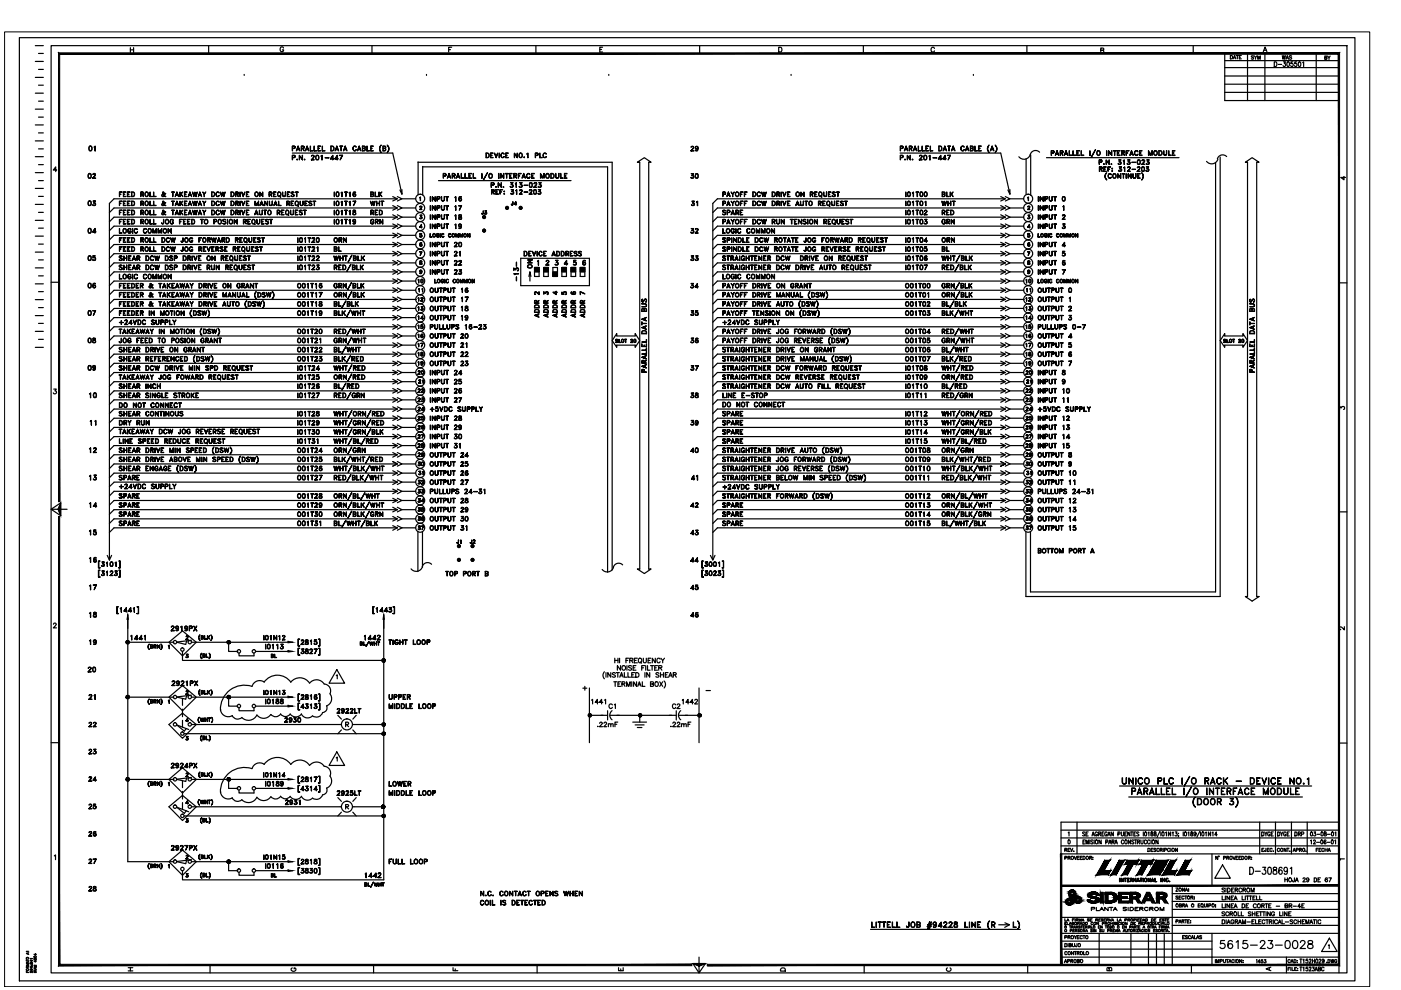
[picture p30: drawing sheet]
<svg xmlns="http://www.w3.org/2000/svg" width="297mm" height="210mm" viewBox="0 0 297 210" stroke-linecap="round" stroke-linejoin="round" font-family="sans-serif">
<g fill="none" stroke="#000" stroke-width=".25">
<path d="M4.1 8h283.2v200h-283.2zM7.5 19.8h1.7M7.5 16.4h1.7M7.5 13h1.7M7.5 9.7h1.7M8.2 18.1h1M8.2 14.7h1M8.2 11.3h1M10.8 9.7h274.8v196.6h-274.8zM27.6 10.1v1M27.6 10.6h.7M28.3 10.1v1"/>
<path d="M44.2 9.7v1.6M51.8 16h.1M60.1 10.2a.37 .37 0 0 0-.4-.3 .37 .37 0 0 0-.3 .4v.3a.36 .36 0 0 0 .4 .4 .36 .36 0 0 0 .3-.4h-.2M78.9 9.7v1.6M90.4 16h.1M95.1 10.5h.4M95.8 10h-.7v1M113.6 9.7v1.6M127.2 10.5h.4M127.8 10h-.6v1h.6M129.1 16h.1M148.3 9.7v1.6"/>
<path d="M165.1 10h.3a.54 .54 0 0 1 .4 .5 .54 .54 0 0 1-.4 .5h-.3zM167.7 16h.1M183 9.7v1.6M198.1 10.3a.37 .37 0 0 0-.4-.3 .37 .37 0 0 0-.3 .4v.3a.37 .37 0 0 0 .3 .3 .37 .37 0 0 0 .4-.2M206.4 16h.1M217.7 9.7v1.6M233.4 10.7l.5-.1 .1-.3-.6-.1v1l.6-.1v-.4h-.2M253 9.7v1.6M259.7 19.6h24.2M259.7 17.9h24.2M259.7 16.1h24.2M259.7 14.3h24.2"/>
<path d="M259.7 12.9h24.2M260.9 11.8a.37 .37 0 0 1 .4 .3 .37 .37 0 0 1-.4 .4zM261.5 12.5l.2-.7 .3 .7M261.6 12.3h.3M262.1 11.8h.5M262.3 11.8v.7M262.8 12.1h.2M263.2 11.8h-.4v.7h.4M264.5 11.3v10M265.8 11.9h-.5l.5 .4-.1 .2-.4-.1M265.9 11.8l.3 .4v.4M266.5 11.8l-.3 .4"/>
<path d="M266.7 12.6v-.8l.2 .8 .3-.8v.8M267.8 11l.4-1 .4 1M268 10.7h.5M268.2 11.3v10M270.2 13.1a.51 .51 0 0 1 .5 .5 .51 .51 0 0 1-.5 .5zM271 13.7h.7M271.9 11.8l.1 .8 .2-.8 .2 .8 .1-.8M272.1 13.1h.4l-.2 .4a.3 .3 0 0 1 .3 .4 .3 .3 0 0 1-.6 0M272.7 12.6l.2-.8 .3 .8M272.8 12.3h.3M273 13.2l.1-.1a.58 .58 0 0 1 0 1l-.3-.4zM273.9 11.9l-.5-.1-.1 .2 .5 .2 .1 .2-.2 .2-.4-.2"/>
<path d="M274.1 13.1h-.4v.4a.3 .3 0 0 1 .4 .1 .3 .3 0 0 1 0 .4 .3 .3 0 0 1-.5-.1M274.9 13.1h-.4v.4a.3 .3 0 0 1 .4 .1 .3 .3 0 0 1 0 .4 .3 .3 0 0 1-.5-.1M275.4 13.2l.1-.1a.58 .58 0 0 1 0 1l-.2-.4zM276.2 13.3l.2-.2v1M279.1 11.3v10M280.9 12.2h.4v-.3h-.4v.7l.4-.1-.1-.3M281.5 11.9l.3 .3v.4M282 11.9l-.2 .3M283.9 11.3h-24.2v10h24.2M7.5 39.9h1.7M7.5 36.6h1.7M7.5 33.2h1.7"/>
<path d="M7.5 29.9h1.7M7.5 26.5h1.7M7.5 23.1h1.7M8.2 38.3h1M8.2 34.9h1M8.2 31.6h1M8.2 28.2h1M8.2 24.8h1M8.2 21.4h1M12 36.1h-.7l.5-.7v1M18.8 36.9a.46 .46 0 0 1 .6 .4 .46 .46 0 0 1-.6 .4l-.1-.3zM18.8 37.7h.4"/>
<path d="M18.8 36.9h.4M18.9 36.9l-.2 .3 .2 .5M19 31a.47 .47 0 0 1 .5 .5 .47 .47 0 0 1-.5 .4l-.2-.3zM19 31.9h.3M19 31.1h.3M19 31l-.1 .4 .1 .5M19.1 36.9l.2 .3-.2 .5M19.3 31l.2 .4-.2 .5M19.7 37.7l.6 .1h-.7l.6-.7-.1-.2-.4 .1 .4-.2 .1 .3-.5 .7M20 31.1l.2-.1v1l-.1-.9-.2 .1zM62 32.5h21.3l1.9 8.7M62 31.4h.5v-.3l-.5-.1v1v-1h.4l.2 .1-.1 .3-.5 .1"/>
<path d="M62 33.4l.5-.1v-.3h-.5v.9v-1h.4l.2 .2-.1 .3h-.5M62.9 33.8l.2 .1zM62.9 31.7h.6M63 33.8h.1M63 31.7h.5M63.2 31l.4 1-.4-.9-.4 .9zM63.5 32.9l.6 .9v-.9v1l-.6-.9v.9zM63.9 31.4h.5l.1-.3-.6-.1v1v-1l.6 .1v.3l-.6 .1M64.2 31.5l.3 .5-.3-.5M64.5 33.8l.1 .1zM64.6 33.8h.1M64.9 31.7h.5"/>
<path d="M65.1 31l.4 1-.4-.9-.4 .9zM65.8 31v.9l.6 .1h-.6zM66.1 33l.3-.1 .2 .3-.6 .7h.6h-.6l.5-.7-.1-.2-.4 .1zM66.6 31v.9l.6 .1h-.6zM67.1 33l.1-.1a.47 .47 0 0 1 .4 .5 .47 .47 0 0 1-.5 .5l-.2-.4zM67.1 33.8h.4M67.1 33h.4M67.1 33l-.1 .3 .1 .6M67.4 31h.6h-.5v.9l.5 .1h-.6zM67.4 33l.2 .3-.2 .6M67.5 31.4h.2l-.2 .1M68 33.1l.3-.2v1l-.1-.9z"/>
<path d="M68.3 31l.1 .9 .5 .1h-.6zM68.9 33.4l.8 .1zM70.1 31h.4a.54 .54 0 0 1 .3 .5 .54 .54 0 0 1-.3 .5h-.4zM70.2 31a.49 .49 0 0 1 .5 .3 .49 .49 0 0 1-.1 .6h-.4zM70.6 32.9l-.1 1v-.9l-.4 .7h.7h-.7zM71.2 31.7h.5M71.4 31l.4 1-.4-.9-.4 .9zM71.5 32.9v1v-.9l-.5 .7h.7h-.7zM72 31h.6zM72.3 31v1v-1M72.6 32.9l-.5 1 .5-1h-.6l.6 .1M72.9 31.7h.6"/>
<path d="M72.9 31.7h.5M73.2 31l.4 1-.4-.9-.4 .9zM74.9 31.1l.4-.1 .2 .2-.2-.2a.47 .47 0 0 0-.4 .5 .47 .47 0 0 0 .4 .4l.2-.2a.37 .37 0 0 1-.4 .3 .37 .37 0 0 1-.3-.4zM75.9 31.7h.6M75.9 31.7h.5M76.2 31l.3 1-.3-.9-.4 .9zM76.9 31l.5 .1-.1 .3h-.4M76.9 31.5h.4l.1 .2-.2 .2h-.3M77.2 31.4l.3 .4-.2 .1-.5 .1v-1l.7 .1-.3 .4M77.8 31l.1 .9 .5 .1h-.6zM78.6 31h.6h-.5v.9l.5 .1h-.6zM78.7 31.4h.2l-.2 .1"/>
<path d="M80.7 30.9l.2-.1a1.06 1.06 0 0 0 0 1.5 1.01 1.01 0 0 1-.2-1.4zM81.2 31.4h.5v-.3l-.5-.1v.9h.5v-.4h-.5M81.6 31.4l.2 .3-.1 .2-.5 .1v-1l.5 .1 .1 .2-.2 .2M82.1 30.8a.99 .99 0 0 1 0 1.5 1.06 1.06 0 0 0 0-1.5zM88.6 34.4h41.2v86.4M88.6 34.3v7M89.6 35.4h39.2v85.9M89.6 35.3v6M93 38.3h28.1M94 37.3l.5-.1v-.3h-.5v.9v-1h.4l.2 .2-.1 .2-.5 .1M94.9 37.5h.6M95 37.5h.5"/>
<path d="M95.2 36.8l.4 1-.4-.9-.4 .9zM95.9 37.3l.5-.1v-.3h-.5v.9v-1h.4l.2 .2-.1 .3h-.5M96.2 37.3l.3 .5zM96.8 37.5h.6M96.9 37.5h.5M97.1 36.8l.4 1-.4-.9-.4 .9zM97.8 36.8v.9l.6 .1h-.6zM98.6 36.8v.9l.6 .1h-.6zM99.4 36.8h.6l-.5 .1v.8l.5 .1h-.6zM99.5 37.3h.2h-.2M100.3 36.8l.1 .9 .5 .1h-.6zM102.2 36.8v1z"/>
<path d="M103 32.5h.4a.51 .51 0 0 1 .3 .4 .51 .51 0 0 1-.3 .5h-.4zM103.1 32.5a.46 .46 0 0 1 .6 .4 .46 .46 0 0 1-.6 .5zM103.3 36.6l-.8 1.5zM103.7 36.9l.2-.1a.48 .48 0 0 1 .5 .5 .48 .48 0 0 1-.7 .4zM104 32.5h.6h-.5v.9h.5h-.6zM104.1 32.9h.3l-.3 .1M104.2 39.2h.4l.1-.3-.1-.1h-.4l-.1 .9v-1l.6 .1v.3l-.5 .2M104.8 32.5l.4 .8 .3-.8-.3 .9zM105.2 39.6v.1zM105.2 39.7h.1M105.6 38.7l.7 .9v-.9v1l-.6-.8-.1 .8zM105.7 36.8l.1 1z"/>
<path d="M105.8 32.5l.1 .9zM106.2 36.8l.6 .9v-.9v1l-.6-.9v.9zM106.3 32.6l.3-.1 .3 .2a.33 .33 0 0 0-.4-.2 .33 .33 0 0 0-.2 .3v.2a.34 .34 0 0 0 .2 .4 .34 .34 0 0 0 .4-.2 .39 .39 0 0 1-.5 .2 .39 .39 0 0 1-.2-.6zM106.7 39.6l.1 .1zM106.7 39.7h.1M107.1 36.8l.6 .1zM107.2 32.5h.6h-.5v.9h.5h-.6zM107.3 32.9h.2l-.2 .1M107.4 36.9v.9v-.9M108 36.8h.6l-.5 .1v.8l.5 .1h-.6zM108.1 37.3h.2h-.2M108.2 39.6l.1 .1"/>
<path d="M108.5 39.1l.3-.4h-.6l.5 .1-.3 .3 .3 .1 .1 .2M108.5 39.1a.32 .32 0 0 1 .3 .3 .32 .32 0 0 1-.3 .3 .32 .32 0 0 1-.3-.2M108.6 39.1l.2 .3-.2 .3M108.8 39.5l-.3 .2-.3-.2M109 37.3l.4-.1 .1-.2-.5-.1-.1 .9v-1l.6 .1v.3l-.5 .1M109.1 32.5l.5 .8 .1-.8v.9l-.6-.8v.8zM109.2 37.3l.4 .5zM109.5 38.7l-.1 1v-.9l-.1 .1zM109.9 36.8h.5l-.5 .1v.9zM109.9 37.3h.3h-.3M110.1 39.6l.1 .1M110.4 39.1l.3-.4h-.5l.4 .1-.3 .3 .4 .3"/>
<path d="M110.4 39.1a.34 .34 0 0 1 .3 .3 .34 .34 0 0 1-.2 .4 .34 .34 0 0 1-.4-.3M110.5 39.1l.2 .3-.2 .3M110.7 39.5l-.3 .2-.3-.2M110.7 37.5h.6M110.8 37.5h.5M111 36.8l.4 1-.4-.9-.3 .9zM111.1 33.3l.1 .1zM111.1 39.3h.8zM111.1 33.3h.1M111.7 37l.2-.2h.2l.3 .2a.36 .36 0 0 0-.4-.2 .36 .36 0 0 0-.3 .4l.1 .5h.3l.3-.2a.37 .37 0 0 1-.5 .3 .37 .37 0 0 1-.3-.4zM111.7 32.7l.2-.2v.9v-.9zM112.4 38.8a.51 .51 0 0 1 .5 .3 .51 .51 0 0 1-.3 .6l-.3-.2z"/>
<path d="M112.4 39.7h.3M112.4 38.8h.3M112.4 38.8l-.1 .3 .1 .6M112.7 36.8h.6l-.6 .1v.8l.6 .1h-.6zM112.7 38.8l.1 .3-.1 .6M112.7 37.3h.3h-.3M113.2 39.7h.6h-.6l.5-.7a.28 .28 0 0 0-.2-.2 .28 .28 0 0 0-.3 .2 .3 .3 0 0 1 .3-.3 .3 .3 0 0 1 .3 .3l-.6 .7M113.5 32.9h.5v-.4h-.5v.9v-.9h.5v.4l-.5 .1M114.2 39.6l.1 .1M114.4 32.5l.1 .9h.5h-.6zM114.4 39.1l.3-.4h-.5l.5 .1-.4 .3 .3 .1 .1 .2M114.4 39.1a.32 .32 0 0 1 .4 .3 .32 .32 0 0 1-.3 .3 .32 .32 0 0 1-.4-.2h.1"/>
<path d="M114.6 39.1l.1 .3-.1 .3M114.6 36.8l.4 .9 .4-.9v1l-.1-.8-.3 .8-.4-.8v.8zM114.7 39.5l-.2 .2-.3-.2M115.2 32.6l.4-.1 .2 .2a.33 .33 0 0 0-.4-.2 .33 .33 0 0 0-.2 .3v.2a.34 .34 0 0 0 .2 .4 .34 .34 0 0 0 .4-.2 .39 .39 0 0 1-.5 .2 .39 .39 0 0 1-.2-.6zM115.8 36.9l.2-.1a.47 .47 0 0 1 .5 .6 .47 .47 0 0 1-.7 .3zM116.8 36.8h.3a.54 .54 0 0 1 .4 .5 .54 .54 0 0 1-.4 .5h-.3zM116.8 36.9h.3a.47 .47 0 0 1 .4 .4 .47 .47 0 0 1-.4 .4h-.3M117.8 36.8l.1 .9h.2l.3-.2 .1-.7v.7l-.2 .2h-.4zM118.9 36.8v.9l.5 .1h-.5zM119.7 36.8h.5l-.5 .1v.8l.5 .1h-.5zM119.7 37.3h.3h-.3M146.5 31.9l.7 .1h-.7l.5-.8-.3-.1-.2 .1a.28 .28 0 0 1 .3-.2 .28 .28 0 0 1 .3 .3l-.6 .7"/>
<path d="M146.5 37.7h.1M146.7 37.2l.4-.4h-.5l.4 .1-.3 .3 .4 .2M146.7 37.2a.31 .31 0 0 1 .4 .3 .31 .31 0 0 1-.4 .3l-.2-.2 .3 .1 .3-.1M146.9 37.2l.2 .3-.2 .2M147.4 31.4l.3 .2 .3-.2M147.4 31.2l.3-.1 .3 .1M147.5 31.9h.4M147.5 36.9a.45 .45 0 0 1 .5 .4 .45 .45 0 0 1-.5 .4l-.1-.3zM147.5 37.7h.4M147.5 36.9h.4M147.6 36.9l-.2 .3 .2 .5M147.7 31.1l-.3 .2 .3 .3"/>
<path d="M147.8 31.1l.2 .2-.2 .6M147.8 36.9l.2 .3-.2 .5M148 31.5a.3 .3 0 0 1-.5 0 .3 .3 0 0 1 0-.4 .3 .3 0 0 1 .5 0l-.1 .8h-.4l-.1-.1 .1 .1M148 31.3l-.2 .3M190.8 32.5h21.4l1.9 8.7M190.9 31.4h.5v-.3l-.5-.1v1v-1l.5 .1v.3l-.5 .1M190.9 33.4l.5-.1v-.3h-.5v.9v-1l.5 .1v.4h-.5M191.8 33.8l.2 .1zM191.8 31.7h.6M191.9 33.8h.1M191.9 31.7h.5M192.1 31l.4 1-.4-.9-.4 .9z"/>
<path d="M192.4 32.9l.6 .9v-.9v1l-.6-.9v.9zM192.8 31.4h.5v-.3l-.5-.1v1v-1l.5 .1v.3l-.5 .1M193.1 31.5l.3 .5-.3-.5M193.4 33.8l.1 .1zM193.5 33.8h.1M193.7 31.7h.6M193.8 31.7h.5M194 31l.4 1-.4-.9-.4 .9zM194.7 31v.9l.5 .1h-.5zM195 33l.3-.1 .2 .3-.6 .7h.6h-.6l.6-.7-.2-.2-.4 .1zM195.5 31v.9l.6 .1h-.6zM196 33a.46 .46 0 0 1 .5 .4 .46 .46 0 0 1-.5 .5l-.2-.4z"/>
<path d="M196 33.8h.3M196 33h.3M196 33l-.1 .3 .1 .6M196.3 31h.6h-.6v.9l.6 .1h-.6zM196.3 33l.2 .3-.2 .6M196.3 31.4h.3l-.3 .1M196.9 33.1l.3-.2v1l-.1-.9zM197.2 31l.1 .9 .5 .1h-.6zM197.8 33.4l.8 .1zM199.1 31h.3a.57 .57 0 0 1 0 1h-.3zM199.1 31a.49 .49 0 0 1 .5 .4 .49 .49 0 0 1-.2 .5h-.3zM199.5 32.9l-.1 1v-.9l-.4 .7h.6h-.7z"/>
<path d="M200 31.7h.6M200.1 31.7h.5M200.3 31l.4 1-.4-.9-.4 .9zM200.4 32.9v1v-.9l-.5 .7h.7h-.7zM200.9 31h.6zM201.2 31v1l.1-1M201.5 32.9l-.5 1 .5-1h-.6l.6 .1M201.8 31.7h.6M201.8 31.7h.5M202.1 31l.4 1-.4-.9-.4 .9zM203.8 31.1l.4-.1 .2 .2-.2-.2a.47 .47 0 0 0-.5 .5 .47 .47 0 0 0 .5 .4l.2-.2a.37 .37 0 0 1-.4 .3 .37 .37 0 0 1-.3-.4zM204.8 31.7h.6"/>
<path d="M204.8 31.7h.5M205.1 31l.3 1-.3-.9-.4 .9zM205.8 31l.5 .1-.1 .3h-.4M205.8 31.5h.3l.2 .2-.2 .2h-.3M206.1 31.4l.2 .3-.1 .2-.5 .1v-1l.6 .1v.2l-.2 .2M206.7 31v.9l.6 .1h-.6zM207.5 31h.6h-.5v.9l.5 .1h-.6zM207.6 31.4h.2l-.2 .1M209.7 30.8a1.17 1.17 0 0 0 0 1.5 1.02 1.02 0 0 1 0-1.5zM210.1 31.7h.6M210.1 31.7h.5M210.4 31l.3 1-.3-.9-.4 .9z"/>
<path d="M211 30.8a.99 .99 0 0 1 0 1.5 1.06 1.06 0 0 0 0-1.5zM217.6 33.6v7.6M218.5 32.8v8.6M220.4 32.3a1.25 1.25 0 0 0-1.3-.3 1.25 1.25 0 0 0-.8 1.1 1.38 1.38 0 0 1-2.3 .1M221.9 33.4h28.1M222.9 31.9h.4l.2 .2-.1 .3-.5 .1 .5-.2v-.3h-.5v1zM223.8 32.7h.6M223.9 32.7h.5M224.1 31.9l.4 1.1-.4-.9-.4 .9zM224.8 31.9l.6 .2-.1 .3-.5 .1 .5-.2v-.3h-.5v1zM225 32.5l.4 .5-.3-.5M225.7 32.7h.6"/>
<path d="M225.8 32.7h.5M226 31.9l.4 1.1-.4-.9-.4 .9zM226.7 31.9v1l.5 .1h-.5zM227.5 31.9v1l.6 .1h-.6zM228.3 31.9h.6l-.6 .1v.9l.6 .1h-.6zM228.3 32.4l.3 .1zM229.2 31.9l.1 1 .5 .1h-.6zM231.1 31.9v1.1zM232.2 31.7l-.8 1.6zM232.6 32.1l.1-.1a.47 .47 0 0 1 .6 .4 .47 .47 0 0 1-.6 .5l-.2-.3zM233.1 34.4l.5-.1v-.3l-.5-.1-.1 1v-1l.6 .1v.4h-.5M233.2 35.8h.4l.1-.3-.5-.1-.1 1v-1l.6 .1v.3l-.5 .1"/>
<path d="M233.4 35.9l.3 .5-.3-.5M234 34.8h.1zM234 35.4h.6h-.5v.9l.5 .1h-.6zM234 34.8h.1M234.1 35.8h.3l-.3 .1M234.5 33.9l.6 .8 .1-.8v1l-.6-.9-.1 .9zM234.6 31.9l.1 1.1zM234.6 36.6h.1a.97 .97 0 0 0 0 1.5 .94 .94 0 0 1-.1-1.5zM234.9 35.4h.6h-.5v1zM235 35.8h.2l-.2 .1M235 31.9l.7 .9v-.9v1.1l-.6-.9-.1 .9zM235 36.9l.4-.1 .2 .3a.33 .33 0 0 0-.3-.2 .33 .33 0 0 0-.3 .3v.2a.34 .34 0 0 0 .2 .3 .34 .34 0 0 0 .4-.1 .39 .39 0 0 1-.5 .1 .39 .39 0 0 1-.1-.5z"/>
<path d="M235.6 34.8h.1zM235.6 34.8h.1M235.8 35.7v.1zM235.8 35.8h.1M235.8 36.2v.2zM235.8 36.3h.1M236 31.9l.6 .1zM236.3 32v1v-1M236.9 31.9h.6l-.6 .1v.9l.6 .1h-.6zM236.9 32.4l.3 .1zM237 36.8l.6 .9v-.9v1l-.6-.9v.9zM237.1 34.7l.1 .1"/>
<path d="M237.2 36.2l.2 .1M237.3 34.3l.4 .2M237.3 34.3a.32 .32 0 0 1 .4 .2 .32 .32 0 0 1-.2 .4 .32 .32 0 0 1-.4-.2M237.5 34.3l.2 .2-.2 .3M237.6 35.8l.2 .2-.2 .3M237.6 33.9h-.4h.5l-.4 .4M237.6 33.9l-.3 .4M237.7 34.7l-.3 .1-.3-.1M237.7 35.4h-.4h.5l-.4 .4h.3a.32 .32 0 0 1-.1 .5 .32 .32 0 0 1-.4-.2l.3 .2 .3-.2M237.7 35.4l-.3 .4 .4 .2M237.8 31.9l.6 .2-.1 .3-.4 .1 .5-.2-.1-.3h-.4v1zM237.9 36.8l.6 .1z"/>
<path d="M238.1 32.5l.3 .5zM238.1 34.1l.3-.2v1l-.1-.9zM238.2 36.9v.9v-.9M238.2 35.5l.3-.1v1l-.1-.9zM238.8 31.9h.6l-.6 .1v1zM238.8 36.8v1zM238.8 32.4l.3 .1zM239 34.7l.1 .1M239.1 36.3l.5 .1h-.6l.6-.8-.2-.2-.3 .1 .3-.1 .2 .1v.3l-.5 .6M239.2 36.8l.6 .9v-.9v1l-.6-.9v.9zM239.4 34.3l.2 .2-.2 .3M239.5 33.9h-.4h.5l-.4 .4a.3 .3 0 0 1 .4 .3 .3 .3 0 0 1-.4 .3l-.2-.2"/>
<path d="M239.5 33.9l-.3 .4 .4 .2M239.6 34.7l-.2 .1-.4-.1M239.6 32.7h.6M239.7 32.7h.5M239.9 31.9l.4 1.1-.4-.9-.4 .9zM239.9 34.4h.9zM240 35.9h.7zM240.2 36.8v.7l.3 .2h.2l.1-.9-.1 .9h-.5zM240.6 32.1l.4-.2 .3 .3-.3-.2a.44 .44 0 0 0-.4 .4 .44 .44 0 0 0 .4 .5l.3-.2a.37 .37 0 0 1-.5 .3 .37 .37 0 0 1-.3-.4zM241.1 36.3l.6 .1h-.6l.5-.9-.3-.1-.2 .2a.28 .28 0 0 1 .3-.2 .28 .28 0 0 1 .3 .2l-.6 .8M241.2 36.8h.6l-.5 .1v.8l.5 .1h-.6zM241.3 33.9h.1a.47 .47 0 0 1 .4 .5 .47 .47 0 0 1-.5 .4l-.2-.4z"/>
<path d="M241.3 34.8h.3M241.3 34h.3M241.3 37.3h.2h-.2M241.3 33.9l-.1 .4 .1 .5M241.6 31.9h.5l-.5 .1v.9l.5 .1h-.5zM241.6 33.9l.1 .4-.1 .5M241.6 32.4l.3 .1zM242 36.6a.9 .9 0 0 1 0 1.5 .98 .98 0 0 0 0-1.5zM242.1 34.8l.6 .1h-.6l.6-.8a.29 .29 0 0 0-.3-.2 .29 .29 0 0 0-.3 .2 .3 .3 0 0 1 .3-.2 .3 .3 0 0 1 .3 .2l-.6 .8M242.1 35.4a.45 .45 0 0 1 .6 .5 .45 .45 0 0 1-.6 .4l-.1-.4zM242.1 36.3h.4M242.1 35.5h.4"/>
<path d="M242.2 35.4l-.1 .4 .1 .5M242.5 35.4l.1 .4-.1 .5M243 36.2l.1 .1M243.1 34.7l.1 .1M243.2 35.8l.3 .2M243.2 35.8a.31 .31 0 0 1 .4 .3 .31 .31 0 0 1-.4 .3l-.2-.3 .3 .2 .2-.2M243.3 35.8l.2 .2-.2 .3M243.5 34.3l.1 .2-.1 .3M243.5 31.9l.4 .9 .4-.9v1.1l-.1-.8-.3 .8-.4-.8v.8zM243.5 35.4h-.5h.5l-.3 .4M243.5 35.4l-.3 .4M243.6 33.9h-.5h.5l-.3 .4a.3 .3 0 0 1 .4 .3 .3 .3 0 0 1-.5 .3l-.1-.2"/>
<path d="M243.6 33.9l-.4 .4 .4 .2M243.6 34.7l-.2 .1-.3-.1M244.7 32.1l.2-.2a.47 .47 0 0 1 .5 .6 .47 .47 0 0 1-.6 .4l-.2-.3zM245.7 31.9h.3a.54 .54 0 0 1 .4 .6 .54 .54 0 0 1-.4 .5h-.3zM245.7 32h.3a.47 .47 0 0 1 .3 .4 .47 .47 0 0 1-.3 .5h-.3zM246.7 31.9l.1 .8 .2 .2 .3-.1 .1-.9v.8l-.3 .3-.3-.2zM247.8 31.9v1l.5 .1h-.5zM248.6 31.9h.5l-.5 .1v.9l.5 .1h-.5zM248.6 32.4l.3 .1zM257.7 34.5v91h-39.2v-12.7M258.2 33.7a1.38 1.38 0 0 1-1 1 1.38 1.38 0 0 1-1.4-.5M258.7 33.3v93.2h-41.2v-13.7"/>
<path d="M260.1 33.2a1.16 1.16 0 0 0-2 .5M264 34.4l1.5-1 1.5 1h-.6v92.1h.6l-1.5 1-1.5-1h.5v-92.1zM284.9 37.4v.7l-.6-.5h1M7.5 56.8h1.7M7.5 43.3h1.7M7.5 53.5h1.7M7.5 50.1h1.7M7.5 46.7h1.7M8.2 58.5h1M8.2 55.1h1M8.2 51.8h1M8.2 48.4h1"/>
<path d="M8.2 45h1M8.2 41.6h1M10.8 59.8h1.7M18.8 54.3a.46 .46 0 0 1 .6 .4 .46 .46 0 0 1-.6 .5l-.1-.4zM18.8 55.1h.4M18.8 54.3h.4M18.8 48.5a.5 .5 0 0 1 .6 .3 .5 .5 0 0 1-.3 .6l-.4-.2zM18.8 49.3h.4M18.8 48.5h.4M18.8 42.7a.46 .46 0 0 1 .6 .4 .46 .46 0 0 1-.6 .4l-.1-.3zM18.8 43.5h.4M18.8 42.7h.4"/>
<path d="M18.9 54.3l-.2 .4 .2 .5M18.9 48.5l-.2 .3 .2 .6M18.9 42.7l-.2 .3 .2 .5M19.1 54.3l.2 .4-.2 .5M19.1 48.5l.2 .3-.2 .6M19.1 42.7l.2 .3-.2 .5M19.7 49.1l.7 .1h-.8l.6-.8v1l-.1-.9-.4 .7M19.7 55.1l.1 .1M19.7 43.5h.1M19.9 43l.3 .2M19.9 43a.32 .32 0 0 1 .4 .2 .32 .32 0 0 1-.3 .4 .32 .32 0 0 1-.4-.2l.4 .1 .2-.1M20.1 54.6l.1 .2-.1 .4"/>
<path d="M20.1 43l.1 .3-.1 .2M20.2 42.7l-.5-.1h.5l-.3 .4M20.2 42.6l-.3 .4M20.2 54.8l-.2-.2-.3 .1v-.5h.5l-.4 .1-.1 .3a.35 .35 0 0 1 .5 .1 .35 .35 0 0 1-.1 .5 .35 .35 0 0 1-.5-.1l.4 .1 .2-.2M25.3 56.3l.2-.1 .4 .1h-.6l.1 .2 .5 .3-.1 .3h-.5h.6l-.1-.3-.4-.2zM25.3 52.3h.6l-.5 .1v.9zM25.3 58.2l.1 .9h.5h-.6zM25.3 44.6h.6h-.5v.9zM25.3 50.4h.6h-.5v1zM25.3 46.5h.6l-.5 .1v.9zM25.3 42.7h.6h-.5v.9zM25.3 40.7h.6l-.5 .1v.9z"/>
<path d="M25.3 48.5l.1 .9h.5h-.6zM25.4 52.8h.3zM25.4 54.3h.3l.2 .1-.2-.1-.4 .1 .1 .2 .5 .2-.1 .4-.5-.1h.6l-.1-.3-.5-.2zM25.4 45l.3 .1zM25.4 50.9h.3h-.3M25.4 47h.3h-.3M25.4 43.1h.3l-.3 .1M25.4 41.2h.3h-.3M26.2 58.3a.44 .44 0 0 1 .6 .3 .44 .44 0 0 1-.6 .5l-.1-.4zM26.2 48.6a.42 .42 0 0 1 .6 .3 .42 .42 0 0 1-.6 .4zM26.2 52.4l.5-.1h-.5v1h.5l-.5-.1M26.2 52.8h.3z"/>
<path d="M26.2 44.6h.5h-.5v.9h.5h-.5M26.2 45l.3 .1zM26.2 50.4h.5h-.5v1M26.2 50.9h.3h-.3M26.2 51.3l.5 .1zM26.2 46.6l.5-.1h-.5v1h.5l-.5-.1M26.2 47h.3h-.3M26.2 42.7h.5h-.5v.9M26.2 43.1h.3l-.3 .1M26.2 43.5l.5 .1zM26.2 40.8l.5-.1h-.5v1M26.2 41.2h.3h-.3"/>
<path d="M26.2 41.6l.5 .1zM26.2 56.2l.1 1zM26.2 54.3l.1 .9zM26.3 56.7h.5M26.3 54.7h.5M26.3 54.8h.5M26.8 56.2l.1 1zM26.8 54.3l.1 .9zM27 52.3h.6l-.5 .1v.8l.5 .1h-.6zM27 44.6h.6h-.5v.9h.5h-.6zM27 50.4h.6h-.5v.9l.5 .1h-.6zM27 46.5h.6l-.5 .1v.8l.5 .1h-.6z"/>
<path d="M27 42.7h.6h-.5v.8l.5 .1h-.6zM27 40.7h.6l-.5 .1v.8l.5 .1h-.6zM27.1 52.8h.2zM27.1 45l.2 .1zM27.1 50.9h.2h-.2M27.1 47h.2h-.2M27.1 43.1h.2l-.2 .1M27.1 41.2h.2h-.2M27.2 58.3l.3-.1 .3 .2a.34 .34 0 0 0-.4-.2 .34 .34 0 0 0-.3 .3v.2a.3 .3 0 0 0 .3 .4 .3 .3 0 0 0 .3-.4h-.2h.3a.38 .38 0 0 1-.5 .4 .38 .38 0 0 1-.2-.6zM27.2 48.6l.3-.1 .3 .2a.34 .34 0 0 0-.4-.2 .34 .34 0 0 0-.3 .3v.3a.3 .3 0 0 0 .3 .3 .3 .3 0 0 0 .3-.3l-.2-.1h.3a.38 .38 0 0 1-.5 .4 .38 .38 0 0 1-.2-.6zM27.3 56.2h.5h-.5v.9l.5 .1h-.5zM27.3 54.3h.5h-.5v.9h.5h-.5z"/>
<path d="M27.3 56.7h.3h-.3M27.3 54.7h.3l-.3 .1M27.9 52.3h.3a.54 .54 0 0 1 .3 .5 .54 .54 0 0 1-.3 .5h-.3zM27.9 44.6h.3a.54 .54 0 0 1 .3 .4 .54 .54 0 0 1-.3 .5h-.3zM27.9 50.4h.3a.53 .53 0 0 1 .4 .5 .53 .53 0 0 1-.4 .5h-.3zM27.9 46.5h.3a.54 .54 0 0 1 .3 .5 .54 .54 0 0 1-.3 .5h-.3zM27.9 42.7h.3a.5 .5 0 0 1 .3 .4 .5 .5 0 0 1-.3 .5h-.3zM27.9 40.7h.3a.53 .53 0 0 1 .4 .5 .53 .53 0 0 1-.4 .5h-.3zM27.9 52.4h.3a.47 .47 0 0 1 .3 .4 .47 .47 0 0 1-.3 .4h-.3zM27.9 44.6a.49 .49 0 0 1 .6 .3 .49 .49 0 0 1-.1 .6h-.5zM27.9 50.4h.3a.5 .5 0 0 1 .3 .5 .5 .5 0 0 1-.3 .4h-.3zM27.9 46.6a.49 .49 0 0 1 .6 .2 .49 .49 0 0 1-.1 .6h-.5z"/>
<path d="M27.9 42.7h.3a.47 .47 0 0 1 .3 .4 .47 .47 0 0 1-.3 .4h-.3zM27.9 40.8h.3a.5 .5 0 0 1 .3 .4 .5 .5 0 0 1-.3 .4h-.3zM28.1 58.2l.1 .9zM28.1 48.5l.1 .9zM28.2 57h.5M28.2 55h.5M28.2 56.9h.5M28.4 56.2l.4 1-.4-.9-.4 .9zM28.4 54.3l.4 .9-.4-.8-.4 .8zM28.5 58.3l.4-.1 .3 .2a.39 .39 0 0 0-.6-.1 .39 .39 0 0 0 0 .6 .39 .39 0 0 0 .6 0 .43 .43 0 0 1-.7 .1 .43 .43 0 0 1 0-.6zM28.5 48.6l.4-.1 .3 .2a.39 .39 0 0 0-.6-.1 .39 .39 0 0 0 0 .6 .39 .39 0 0 0 .6 0 .43 .43 0 0 1-.7 .1 .43 .43 0 0 1 0-.6zM29.1 56.7l.4-.1v-.3l-.4-.1-.1 1v-1l.7 .2-.2 .3h-.4"/>
<path d="M29.1 54.7h.4v-.4h-.4l-.1 .9v-.9h.4l.3 .2-.2 .2-.4 .1M29.3 56.7l.4 .5-.3-.5M29.3 54.8l.4 .4-.3-.4M29.8 52.3h.4l.2 .2v.3h-.5l.5-.2v-.2h-.5v.9zM29.8 44.6h.6v.2v.2l-.5 .1 .5-.2-.2-.3h-.3v.9zM29.9 50.9l.5-.1v-.3l-.5-.1-.1 1v-1l.6 .1v.4h-.5M29.9 47l.5-.1v-.3h-.5l-.1 .9v-1l.6 .1v.4h-.5M29.9 43.1l.5-.1v-.3h-.5l-.1 .9v-.9h.6v.4l-.5 .1M29.9 41.2l.5-.1v-.3h-.5l-.1 .9v-1l.6 .1v.4h-.5M30.1 52.8l.3 .5-.2-.5M30.1 45.1l.3 .4-.2-.4M30.1 50.9l.3 .5-.2-.5"/>
<path d="M30.1 47l.3 .5-.2-.5M30.1 43.2l.3 .4-.2-.4M30.1 41.2l.3 .5-.2-.5M30.6 58.2h.3l.2 .2a.34 .34 0 0 0-.4-.2 .34 .34 0 0 0-.3 .3v.2a.33 .33 0 0 0 .3 .4 .33 .33 0 0 0 .4-.2 .38 .38 0 0 1-.6 .2 .38 .38 0 0 1-.1-.6zM30.6 48.5h.3l.2 .2a.34 .34 0 0 0-.4-.2 .34 .34 0 0 0-.3 .3v.3a.33 .33 0 0 0 .3 .3 .33 .33 0 0 0 .4-.2 .38 .38 0 0 1-.6 .2 .38 .38 0 0 1-.1-.6zM30.9 50.4h.1a.47 .47 0 0 1 .5 .5 .47 .47 0 0 1-.6 .4l-.2-.3zM30.9 40.8l.1-.1a.47 .47 0 0 1 .5 .5 .47 .47 0 0 1-.6 .4l-.2-.3zM30.9 56.2h.4a.54 .54 0 0 1 .3 .5 .54 .54 0 0 1-.3 .5h-.4zM30.9 54.3h.4a.54 .54 0 0 1 .3 .4 .54 .54 0 0 1-.3 .5h-.4zM31 56.2a.49 .49 0 0 1 .5 .3 .49 .49 0 0 1-.1 .6h-.4zM31 54.3a.49 .49 0 0 1 .5 .3 .49 .49 0 0 1-.1 .5l-.4 .1zM31.5 58.2a.46 .46 0 0 1 .6 .4 .46 .46 0 0 1-.6 .5l-.1-.4z"/>
<path d="M31.5 48.5a.44 .44 0 0 1 .6 .5 .44 .44 0 0 1-.6 .3l-.1-.5zM31.8 52.3v.9l.5 .1h-.5zM31.8 44.6v.9h.5h-.5zM31.8 50.4v.9l.5 .1h-.5zM31.8 46.5v.9l.5 .1h-.5zM31.8 42.7v.8l.5 .1h-.5zM31.8 40.7v.9l.5 .1h-.5zM32 56.3l.3-.1 .3 .3a.37 .37 0 0 0-.6-.1 .37 .37 0 0 0 0 .5 .37 .37 0 0 0 .5 .1v.1a.45 .45 0 0 1-.6-.1 .45 .45 0 0 1 .1-.7zM32 54.3h.3l.3 .2a.37 .37 0 0 0-.6 0 .37 .37 0 0 0 0 .5 .37 .37 0 0 0 .5 0v.1a.47 .47 0 0 1-.7-.1 .47 .47 0 0 1 .2-.7zM32.4 58.2l.4 .8 .3-.8v.9v-.7l-.3 .7-.3-.7-.1 .7zM32.4 48.5l.4 .8 .3-.8v.9v-.7l-.3 .7-.3-.7-.1 .7zM32.6 52.3v.9l.5 .1h-.5z"/>
<path d="M32.6 44.6v.9h.5h-.5zM32.6 50.4v.9l.5 .1h-.5zM32.6 46.5v.9l.5 .1h-.5zM32.6 42.7v.8l.5 .1h-.5zM32.6 40.7v.9l.5 .1h-.5zM32.8 56.2l.3 .9 .2-.9 .2 .9 .3-.9-.3 1-.2-.9-.2 .9zM32.8 54.3l.3 .8 .2-.8 .2 .8 .3-.8-.3 .9-.2-.8-.2 .8zM33.5 58.2l.4 .8 .4-.8v.9l-.1-.7-.3 .7-.3-.7-.1 .7zM33.5 48.5l.4 .8 .4-.8v.9l-.1-.7-.3 .7-.3-.7-.1 .7zM34.3 52.3a.51 .51 0 0 1 .7 .5 .51 .51 0 0 1-.7 .5zM34.3 50.4a.51 .51 0 0 1 .7 .5 .51 .51 0 0 1-.7 .5zM34.4 52.4a.44 .44 0 0 1 .5 .4 .44 .44 0 0 1-.5 .4z"/>
<path d="M34.4 50.4a.46 .46 0 0 1 .5 .5 .46 .46 0 0 1-.5 .4zM34.5 44.7h.2M34.5 42.7h.2M34.5 40.8h.2M34.5 44.6v.3l.6 .6-.6-.6v-.2l.1-.1 .2 .2-.4 .3v.4l.4-.1 .2-.5h.1l-.1 .1M34.5 42.7l.1 .5 .5 .4a.81 .81 0 0 1-.6-.9l.3 .2-.4 .4v.2h.4l.2-.5h.1h-.1M34.5 40.8l.1 .4 .5 .5a.89 .89 0 0 1-.6-.9l.3 .1-.5 .5 .2 .2 .3-.1 .2-.5h.1l-.1 .1M34.7 44.6v.3l-.4 .4a.3 .3 0 0 0 .3 .3 .3 .3 0 0 0 .3-.3l.1-.4M34.7 46.5v.8l-.2 .2-.2-.2 .3 .1zM34.7 42.7v.3l-.4 .3a.3 .3 0 0 0 .3 .3 .3 .3 0 0 0 .3-.2l.1-.4M34.7 40.8v.2l-.4 .4 .1 .2h.3l.3-.6M35.1 56.2h.3a.54 .54 0 0 1 .3 .5 .54 .54 0 0 1-.3 .5h-.3z"/>
<path d="M35.1 54.3h.3a.54 .54 0 0 1 .3 .4 .54 .54 0 0 1-.3 .5h-.3zM35.1 56.2a.49 .49 0 0 1 .5 .3 .49 .49 0 0 1-.1 .6h-.4zM35.1 54.3a.49 .49 0 0 1 .5 .3 .49 .49 0 0 1-.1 .5l-.4 .1zM35.3 52.5l.4-.2 .2 .3a.34 .34 0 0 0-.3-.2 .34 .34 0 0 0-.3 .3v.2a.34 .34 0 0 0 .3 .3 .34 .34 0 0 0 .3-.1 .38 .38 0 0 1-.4 .2 .38 .38 0 0 1-.3-.4zM35.4 50.4h.4l.1 .2a.34 .34 0 0 0-.3-.1 .34 .34 0 0 0-.3 .2v.3a.33 .33 0 0 0 .3 .3 .33 .33 0 0 0 .3-.2 .37 .37 0 0 1-.4 .3 .37 .37 0 0 1-.3-.4zM35.6 58.2l.6 .8 .1-.8v.9l-.6-.8-.1 .8zM35.6 48.5l.6 .8 .1-.8v.9l-.6-.8-.1 .8zM36 56.3l.2-.1 .4 .1h-.6l.1 .2 .5 .3-.1 .3h-.5h.6l-.1-.3-.4-.2zM36.1 54.3h.3l.2 .1-.2-.1-.4 .1 .1 .2 .5 .2-.1 .4-.5-.1h.6l-.1-.3-.5-.2zM36.2 52.3l.2 .9 .3-.9 .2 .9 .3-.9-.3 1-.2-.8-.3 .8zM36.2 50.4l.2 .8 .3-.8 .2 .8 .3-.8-.3 1-.2-.9-.3 .9zM36.2 46.6l.3-.1 .2 .3a.33 .33 0 0 0-.3-.3 .33 .33 0 0 0-.3 .4v.2a.31 .31 0 0 0 .2 .3 .31 .31 0 0 0 .4-.1l-.2-.2h.2v.2a.39 .39 0 0 1-.5 .1 .39 .39 0 0 1-.1-.5z"/>
<path d="M36.4 44.6h.6zM36.4 42.7h.6zM36.4 40.7l.6 .1zM36.6 44.6v.9l.1-.9M36.6 42.7v.9l.1-.9M36.6 40.8v.9l.1-.9M37 56.7l.5-.1v-.3l-.5-.1v1v-1l.5 .1v.4h-.5M37 54.7h.5v-.4h-.5v.9v-.9h.5v.4l-.5 .1M37.2 45.3h.6M37.2 43.4h.6M37.2 41.4h.6M37.3 45.3h.4"/>
<path d="M37.3 41.4h.4M37.5 44.6l.4 .9-.4-.8-.4 .8zM37.5 42.7l.4 .9-.4-.8-.4 .8zM37.5 40.7l.4 1-.4-.9-.4 .9zM38.1 46.5h.5l-.5 .1v.9zM38.1 47h.3h-.3M38.1 44.6l.1 .9zM38.1 42.7l.1 .9zM38.1 40.7l.1 1zM38.2 45.1l.6-.5-.6 .6M38.2 43.2l.6-.5-.6 .6M38.2 41.3l.6-.6-.6 .6"/>
<path d="M38.4 45l.4 .5zM38.4 43l.4 .6zM38.4 41.1l.4 .6zM38.8 52.3v.8l-.2 .2-.2-.2 .3 .1zM38.8 50.4v.7l-.2 .3-.2-.3 .2 .2h.1zM38.8 56.2h.4a.51 .51 0 0 1 .3 .5 .51 .51 0 0 1-.3 .5h-.4zM38.8 54.3h.4a.51 .51 0 0 1 .3 .4 .51 .51 0 0 1-.3 .5h-.4zM38.9 56.2a.46 .46 0 0 1 .6 .5 .46 .46 0 0 1-.6 .4zM38.9 54.3a.46 .46 0 0 1 .6 .4 .46 .46 0 0 1-.6 .5zM38.9 46.5h.6l-.6 .1v.8l.6 .1h-.6zM38.9 47h.3h-.3M39.1 44.6h.6h-.5v.9h.5h-.6z"/>
<path d="M39.1 42.7h.6h-.5v.8l.5 .1h-.6zM39.1 40.7h.6l-.5 .1v.8l.5 .1h-.6zM39.2 45l.3 .1zM39.2 43.1h.3l-.3 .1M39.2 41.2h.3h-.3M39.2 50.5l.1-.1a.44 .44 0 0 1 .6 .5 .44 .44 0 0 1-.7 .3zM39.8 46.5h.5l-.5 .1v.8l.5 .1h-.5zM39.8 47h.3h-.3M39.8 56.7l.5-.1v-.3l-.5-.1v1v-1l.6 .2-.1 .3h-.5M39.8 54.7h.5v-.4h-.5v.9v-.9h.4l.2 .2-.1 .2-.5 .1M40 45.3h.6M40 43.4h.6"/>
<path d="M40 41.4h.6M40 45.3h.5M40 41.4h.5M40.1 56.7l.3 .5-.3-.5M40.1 54.8l.3 .4-.3-.4M40.3 52.5l.3-.2 .3 .3a.34 .34 0 0 0-.4-.2 .34 .34 0 0 0-.3 .3v.2a.3 .3 0 0 0 .3 .3 .3 .3 0 0 0 .3-.3h-.2h.3a.34 .34 0 0 1-.4 .4 .34 .34 0 0 1-.3-.4zM40.3 44.6l.3 .9-.3-.8-.4 .8zM40.3 42.7l.3 .9-.3-.8-.4 .8zM40.3 40.7l.3 1-.3-.9-.4 .9zM40.3 50.4h.3l.3 .2a.34 .34 0 0 0-.4-.2 .34 .34 0 0 0-.3 .3v.3a.3 .3 0 0 0 .3 .3 .3 .3 0 0 0 .3-.3h-.2h.3a.35 .35 0 0 1-.4 .4 .35 .35 0 0 1-.3-.4zM40.6 46.5h.4a.54 .54 0 0 1 .3 .5 .54 .54 0 0 1-.3 .5h-.4zM40.7 46.6a.49 .49 0 0 1 .5 .2 .49 .49 0 0 1-.1 .6h-.4z"/>
<path d="M40.7 56.2l.1 1zM40.7 54.3l.1 .9zM40.8 44.6l.3 .8 .2-.8 .3 .8 .2-.8-.2 .9-.3-.8-.2 .8zM40.8 42.7l.3 .8 .2-.8 .3 .8 .2-.8-.2 .9-.3-.8-.2 .8zM40.8 40.7l.3 .8 .2-.8 .3 .8 .2-.8-.2 1-.3-.9-.2 .9zM41.1 56.2l.3 .9 .4-.9-.4 1zM41.1 54.3l.3 .8 .4-.8-.4 .9zM42.1 56.2h.5h-.5v.9l.5 .1h-.5zM42.1 54.3h.5h-.5v.9h.5h-.5zM42.1 56.7h.3h-.3M42.1 54.7h.3l-.3 .1M42.1 45.3h.6"/>
<path d="M42.1 43.4h.6M42.1 41.4h.6M42.2 52.3h.3l.3 .2-.1 .3h-.5l.5-.2v-.2h-.5v.9zM42.2 50.4h.5h-.5v1zM42.2 45.3h.4M42.2 41.4h.4M42.2 50.9h.3h-.3M42.4 44.6l.4 .9-.4-.8-.4 .8zM42.4 42.7l.4 .9-.4-.8-.4 .8zM42.4 40.7l.4 1-.4-.9-.4 .9zM42.5 52.8l.3 .5-.3-.5M42.5 46.5l.6 .1z"/>
<path d="M42.8 46.6v.9zM43.1 52.3h.5l-.5 .1v.8l.5 .1h-.5zM43.1 52.8h.3zM43.1 50.4h.1a.47 .47 0 0 1 .5 .5 .47 .47 0 0 1-.6 .4l-.1-.3zM43.3 45l.3-.4-.3 .4v.5v-.5l-.3-.4 .3 .4M43.3 43.1l.3-.4-.3 .4v.5v-.5l-.3-.4 .3 .4M43.3 41.2l.3-.5-.3 .5v.5v-.5l-.3-.5 .3 .5M43.9 52.3l.3 .9 .4-.9-.4 1zM44 56.7l.4-.1v-.3l-.4-.1-.1 1v-1l.6 .2-.1 .3h-.4M44.1 50.9l.4-.1v-.3l-.4-.1-.1 1v-1l.6 .1-.1 .4h-.4M44.2 56.7l.3 .5-.3-.5M44.3 50.9l.3 .5-.3-.5"/>
<path d="M44.8 56.2l.1 .9h.2h.3l.1-.9-.2 .9h-.4zM44.8 50.4l.3 .8 .2-.8 .3 .8 .2-.8-.2 1-.3-.9-.2 .9zM44.9 44.6h.3a.51 .51 0 0 1 .4 .4 .51 .51 0 0 1-.4 .5h-.3zM44.9 42.7h.3a.48 .48 0 0 1 .4 .4 .48 .48 0 0 1-.4 .5h-.3zM44.9 40.7h.3a.51 .51 0 0 1 .4 .5 .51 .51 0 0 1-.4 .5h-.3zM44.9 52.4l.5-.1h-.5v1h.5l-.5-.1M44.9 52.8h.3zM44.9 54.3l.7 .8v-.8v.9l-.6-.8-.1 .8zM44.9 44.6a.49 .49 0 0 1 .6 .3 .49 .49 0 0 1-.2 .6h-.4M44.9 42.7h.3a.47 .47 0 0 1 .3 .4 .47 .47 0 0 1-.3 .4h-.3M44.9 40.8h.3a.5 .5 0 0 1 .3 .4 .5 .5 0 0 1-.3 .4h-.3M45.4 47l.4-.1v-.3h-.4l-.1 .9v-1l.6 .1-.1 .4h-.4"/>
<path d="M45.8 52.3h.3l.3 .2-.1 .3h-.5l.5-.2v-.2h-.5v.9zM45.8 56.2l.6 .9 .1-.9v1l-.6-.9-.1 .9zM46 44.6h.3l.2 .2a.33 .33 0 0 0-.4-.2 .33 .33 0 0 0-.3 .3v.3a.34 .34 0 0 0 .3 .3 .34 .34 0 0 0 .4-.2 .35 .35 0 0 1-.4 .2 .35 .35 0 0 1-.3-.3zM46 42.7h.3l.2 .2a.34 .34 0 0 0-.4-.2 .34 .34 0 0 0-.3 .3v.3a.34 .34 0 0 0 .3 .3 .34 .34 0 0 0 .4-.2 .35 .35 0 0 1-.4 .2 .35 .35 0 0 1-.3-.3zM46 40.8l.3-.1 .2 .2a.34 .34 0 0 0-.4-.2 .34 .34 0 0 0-.3 .3v.3a.33 .33 0 0 0 .3 .4 .33 .33 0 0 0 .4-.3 .35 .35 0 0 1-.4 .3 .35 .35 0 0 1-.3-.4zM46.1 52.8l.3 .5-.3-.5M46.1 51.1h.6M46.2 51.1h.5M46.4 50.4l.4 1-.4-.9-.3 .9zM46.7 52.5l.2-.2 .4 .2h-.6v.1l.5 .2v.4h-.5h.5v-.3l-.5-.2zM46.7 44.6l.3 .8 .2-.8 .3 .8 .3-.8-.3 .9-.3-.8-.2 .8zM46.7 42.7l.3 .8 .2-.8 .3 .8 .3-.8-.3 .9-.3-.8-.2 .8z"/>
<path d="M46.7 40.7l.3 .8 .2-.8 .3 .8 .3-.8-.3 1-.3-.9-.2 .9zM46.9 54.7h.5v-.4h-.5v.9v-.9h.6l-.1 .4-.5 .1M47.1 50.9l.5-.1v-.3l-.5-.1v1v-1l.5 .1v.4h-.5M47.2 54.8l.3 .4zM47.2 46.6l.3-.1 .4 .1h-.6v.2l.5 .3v.3h-.6h.6v-.3l-.5-.2zM47.3 50.9l.4 .5-.3-.5M47.7 52.4l.5-.1h-.6v1h.6l-.5-.1M47.7 52.8h.2zM47.8 54.3h.6h-.5v.9h.5h-.6zM47.9 56.7l.4-.1v-.3l-.4-.1-.1 1v-1l.6 .1-.1 .4h-.4M47.9 54.7h.3l-.3 .1M48 50.4h.3a.51 .51 0 0 1 .4 .5 .51 .51 0 0 1-.4 .5h-.3z"/>
<path d="M48 50.4h.3a.47 .47 0 0 1 .3 .5 .47 .47 0 0 1-.3 .4h-.3zM48.1 56.7l.3 .5-.2-.5M48.2 46.5l.1 1zM48.8 56.2h.5h-.5v.9l.5 .1h-.5zM48.8 56.7h.3h-.3M49 44.6h.3a.51 .51 0 0 1 .4 .4 .51 .51 0 0 1-.4 .5h-.3zM49 42.7h.3a.48 .48 0 0 1 .4 .4 .48 .48 0 0 1-.4 .5h-.3zM49 40.7h.3a.51 .51 0 0 1 .4 .5 .51 .51 0 0 1-.4 .5h-.3zM49 44.6a.49 .49 0 0 1 .6 .3 .49 .49 0 0 1-.2 .6h-.4zM49 42.7h.3a.44 .44 0 0 1 .3 .4 .44 .44 0 0 1-.3 .4h-.3zM49 40.8h.3a.47 .47 0 0 1 .3 .4 .47 .47 0 0 1-.3 .4h-.3zM49.1 55.1l.3 .2z"/>
<path d="M49.4 52.3h.4l.2 .2v.3h-.5l.5-.2v-.2h-.5v.9zM49.7 46.5l.5 .9 .1-.9v1l-.6-.9v.9zM49.7 52.8l.3 .5-.2-.5M49.7 54.3l.1 .7 .2 .2 .3-.1 .1-.8-.2 .9-.4-.1zM50 44.6h.5v.2v.2l-.5 .1 .5-.2-.2-.3h-.3v.9zM50 50.9l.4-.1v-.3l-.4-.1-.1 1v-1l.6 .1-.1 .4h-.4M50 57.1l.3 .2zM50 43.1l.5-.1v-.3h-.5v.9v-.9h.5v.4l-.5 .1M50 41.2l.5-.1v-.3h-.5v.9v-1l.5 .1v.4h-.5M50.2 50.9l.3 .5-.3-.5M50.2 45.1l.3 .4-.2-.4M50.2 43.2l.3 .4-.2-.4"/>
<path d="M50.2 41.2l.3 .5-.2-.5M50.4 52.3h.5l-.5 .1v.8l.5 .1h-.5zM50.4 52.8h.3zM50.7 56.2l.1 .9h.1h.3l.1-.9-.1 .9h-.5zM50.8 54.3h.5zM50.8 54.3v.9h.5h-.5M50.8 54.7h.3l-.3 .1M50.8 50.4h.6h-.5v.9l.5 .1h-.6zM50.9 44.6v.9zM50.9 50.9h.3h-.3M50.9 42.7v.9zM50.9 40.7v1z"/>
<path d="M51.2 44.6l.4 .8 .3-.8-.3 .9zM51.2 42.7l.4 .8 .3-.8-.3 .9zM51.2 40.7l.4 .8 .3-.8-.3 1zM51.6 54.4l.2-.1 .4 .1-.4-.1-.2 .2a.51 .51 0 0 1 .5 .7l-.5-.1h.6l-.1-.3-.5-.2zM51.6 53.2l.3 .2zM51.7 56.2h.5h-.5v.9l.5 .1h-.5zM51.7 47l.4-.1 .1-.2-.5-.1-.1 .9v-1l.6 .1v.3l-.5 .1M51.7 56.7h.3h-.3M51.9 50.4a.47 .47 0 0 1 .5 .5 .47 .47 0 0 1-.5 .4l-.2-.3zM51.9 47l.3 .5-.3-.5M52.1 51.2l.3 .3zM52.3 52.3v.7l.2 .2h.3l.1-.9-.1 .9h-.5z"/>
<path d="M52.3 44.6h.5h-.6v.9h.6h-.5M52.3 45l.2 .1zM52.3 42.7h.5h-.6v.9M52.3 43.1h.2l-.2 .1M52.3 43.5l.5 .1zM52.3 40.8l.5-.1h-.6v1M52.3 41.2h.2h-.2M52.3 41.6l.5 .1zM52.5 54.3h.5zM52.5 56.3l.2-.1 .4 .1a.31 .31 0 0 0-.3-.1 .31 .31 0 0 0-.2 .3l.4 .2 .1 .4-.2 .1-.4-.1a.31 .31 0 0 0 .4 .1 .31 .31 0 0 0 .1-.4l-.4-.2zM52.5 46.5h.6l-.5 .1v.8l.5 .1h-.6zM52.6 47h.3h-.3"/>
<path d="M52.7 54.3v.9l.1-.9M52.7 50.4l.1 .7 .2 .2 .3-.1 .1-.8-.1 .9-.3 .1-.2-.2zM53.3 52.4l.5-.1h-.5v1h.5l-.5-.1M53.3 52.8h.3zM53.4 56.2h.6zM53.6 56.2v1l.1-1M53.8 50.4h.5h-.5v.9l.5 .1h-.5zM53.8 50.9h.3h-.3M53.8 47.4l.3 .2zM54.1 42.7l.3 .8 .4-.8v.9v-.7l-.4 .7-.3-.7v.7zM54.1 45.3h.5M54.1 52.5l.3-.2 .4 .2-.4-.1-.3 .2a.51 .51 0 0 1 .6 .6h-.6h.6a.47 .47 0 0 0-.6-.6z"/>
<path d="M54.4 44.6l.3 .9-.3-.8-.4 .8zM54.4 46.5l.1 .9h.2h.3l.1-.9-.2 .9h-.4zM54.6 50.5l.2-.1 .4 .1a.31 .31 0 0 0-.3-.1 .31 .31 0 0 0-.2 .3l.5 .3-.1 .3h-.4l-.1-.1 .4 .1 .2-.2zM55 52.3l.6 .1zM55 44.6v.7l.3 .2 .2-.1 .1-.8-.1 .9-.5-.1zM55.1 40.7l.6 .8v-.8v1l-.6-.9v.9zM55.2 43.4h.5M55.3 52.4v.9v-.9M55.5 50.4h.5zM55.5 46.5h.5l-.5 .1v.8l.5 .1h-.5zM55.5 42.7l.3 .9-.3-.8-.4 .8zM55.5 47h.3h-.3"/>
<path d="M55.7 50.4v1l.1-1M55.9 44.6h.6zM56.1 42.7l.6 .8v-.8v.9l-.6-.8v.8zM56.2 44.6v.9v-.9M56.3 46.6l.2-.1 .4 .1a.3 .3 0 0 0-.3-.1 .3 .3 0 0 0-.2 .3l.4 .2 .1 .4-.2 .1-.4-.1a.31 .31 0 0 0 .4 0 .31 .31 0 0 0 .2-.3l-.5-.2zM57.1 42.7l.1 .8h.2h.3v-.8l-.1 .8h-.4zM57.1 41.2l.5-.1v-.3h-.5v.9v-1l.5 .1v.4h-.5M57.2 46.5l.5 .1zM57.4 41.2l.3 .5-.3-.5M57.4 46.6v.9l.1-.9M58 40.7h.5l-.5 .1v.8l.5 .1h-.5zM58 41.2h.3h-.3"/>
<path d="M58.1 43.4h.6M58.4 42.7l.4 .9-.4-.8-.4 .8zM58.8 44.6h.5l.1 .2v.2l-.6 .1 .6-.2-.3-.3h-.3v.9zM59 40.8l.1-.1a.47 .47 0 0 1 .5 .5 .47 .47 0 0 1-.6 .4l-.2-.3zM59.1 45.1l.3 .4-.3-.4M59.1 42.7v.8l.5 .1h-.5zM59.2 41.5l.3 .3zM59.7 44.6h.5h-.5v.9h.5h-.5zM59.7 45l.3 .1zM59.9 40.7v.7l.3 .2 .3-.1v-.8l-.1 .9-.2 .1-.3-.2zM60.8 43.1l.5-.1v-.3h-.5v.9v-.9l.6 .1-.2 .4h-.4M60.9 40.7h.6l-.5 .1v.8l.5 .1h-.6z"/>
<path d="M61 45.4l.2 .2zM61 41.2h.2h-.2M61.1 43.2l.3 .4-.3-.4M61.6 44.6v.7l.2 .2 .3-.1 .1-.8-.1 .9-.5-.1zM61.7 42.7h.6h-.5v.8l.5 .1h-.6zM61.7 40.8l.3-.1 .4 .1a.31 .31 0 0 0-.4-.1 .31 .31 0 0 0-.2 .3l.5 .3v.3h-.5l-.1-.1 .4 .1 .2-.2zM61.8 43.1h.3l-.3 .1M62.6 44.6h.6h-.5v.9h.5h-.6zM62.6 40.7l.6 .1zM62.7 45l.2 .1zM62.9 40.8v.9v-.9M63 43.5l.2 .2z"/>
<path d="M63.1 56.2l.1 1zM63.1 54.3l.1 .9zM63.1 52.3l.1 1zM63.1 50.4l.1 1zM63.5 44.6h.5l.1 .1-.4-.1-.2 .2 .5 .3 .1 .3-.3 .1-.3-.1a.31 .31 0 0 0 .3 .1 .31 .31 0 0 0 .2-.3l-.5-.3zM63.6 56.2h.2a.47 .47 0 0 1 .3 .5 .47 .47 0 0 1-.5 .4l-.1-.3zM63.6 57.1h.4M63.6 56.3h.4M63.6 54.3a.45 .45 0 0 1 .5 .4 .45 .45 0 0 1-.5 .5l-.1-.4zM63.6 55.1h.4M63.6 54.3h.4M63.6 52.4a.43 .43 0 0 1 .5 .4 .43 .43 0 0 1-.5 .4l-.1-.3z"/>
<path d="M63.6 53.2h.4M63.6 52.4h.4M63.6 42.7l.1 .6 .2 .2h.3l.1-.8-.2 .8h-.4zM63.6 50.4a.45 .45 0 0 1 .5 .5 .45 .45 0 0 1-.5 .4l-.1-.3zM63.6 51.3h.4M63.6 50.5h.4M63.7 56.2l-.2 .4 .2 .5M63.7 54.3l-.2 .4 .2 .5M63.7 52.4l-.2 .3 .2 .5M63.7 50.4l-.2 .4 .2 .5M64 56.2l.1 .4-.1 .5M64 54.3l.1 .4-.1 .5"/>
<path d="M64 52.4l.1 .3-.1 .5M64 50.4l.1 .4-.1 .5M64.3 44.6h.6zM64.6 56.4l.2-.2v1l-.1-.9zM64.6 54.5l.2-.2v.9l-.1-.9zM64.6 52.5l.2-.2v1l-.1-.9zM64.6 50.6l.2-.2v1l-.1-.9zM64.6 44.6v.9v-.9M64.7 42.7h.5h-.6v.9M64.7 43.1h.3l-.3 .1M64.7 43.5l.5 .1zM65.3 56.2h.6z"/>
<path d="M65.3 54.3h.6zM65.3 52.3l.6 .1zM65.3 50.4h.6zM65.5 42.8l.2-.1 .4 .1-.4-.1-.2 .2a.54 .54 0 0 1 .5 .6h-.5a.31 .31 0 0 0 .3 .1 .31 .31 0 0 0 .2-.3l-.4-.3zM65.6 56.2v1v-1M65.6 54.3v.9v-.9M65.6 52.4v.9v-.9M65.6 50.4v1v-1M66.2 57.1l.6 .1h-.7l.6-.7-.2-.3-.3 .2 .3-.2 .2 .3-.5 .7M66.2 55.2h.6h-.7l.6-.6-.2-.3h-.2l-.1 .2v-.2h.3l.2 .3-.5 .6M66.2 53.2l.6 .1h-.7l.6-.7-.2-.2-.3 .1 .3-.2 .2 .3-.5 .7M66.3 50.4h.2l.2 .3-.5 .6 .6 .1h-.7l.6-.7-.2-.3-.3 .2z"/>
<path d="M66.3 42.7h.6zM66.6 42.7v.9l.1-.9M67.1 55.2h.6h-.6l.5-.6v-.3h-.3l-.2 .2v-.2h.5v.3l-.5 .6M67.1 57.1h.1M67.2 52.5l.2-.2v1v-.9zM67.2 50.4a.45 .45 0 0 1 .5 .5 .45 .45 0 0 1-.5 .4l-.1-.3zM67.2 51.3h.4M67.2 50.5h.4M67.2 50.4l-.1 .4 .1 .5M67.4 56.6l.2 .2-.2 .3M67.5 50.4l.1 .4-.1 .5M67.6 56.2h-.5h.5l-.3 .4h.3a.33 .33 0 0 1 0 .5 .33 .33 0 0 1-.5-.1"/>
<path d="M67.6 56.2l-.3 .4 .3 .2M67.6 57l-.2 .1-.3-.1M70.8 54.3l.2 .8 .3-.8 .2 .8 .3-.8-.3 .9-.2-.8-.3 .8zM70.9 52.3l.5 .1 .1 .2-.3 .2 .3 .2-.1 .2-.5 .1zM70.9 46.5v1zM70.9 44.6v.9zM70.9 42.7v.9zM70.9 40.7v1zM70.9 56.7l.5-.1v-.3l-.5-.1v1v-1l.5 .1v.4h-.5M70.9 52.4h.5v.3l-.5 .1 .5 .1v.3h-.5zM70.9 50.5l.2-.1a.47 .47 0 0 1 .5 .5 .47 .47 0 0 1-.6 .4l-.2-.3zM71.2 56.7l.3 .5z"/>
<path d="M71.4 46.6l.1-.1a.47 .47 0 0 1 .4 .5 .47 .47 0 0 1-.5 .4l-.2-.3zM71.4 47.4h.4M71.4 46.6h.4M71.4 44.6a.45 .45 0 0 1 .5 .4 .45 .45 0 0 1-.5 .5l-.2-.4zM71.4 44.7h.4M71.4 42.7a.43 .43 0 0 1 .5 .4 .43 .43 0 0 1-.5 .4l-.2-.3zM71.4 43.5h.4M71.4 40.8a.45 .45 0 0 1 .5 .4 .45 .45 0 0 1-.5 .4l-.2-.3zM71.4 41.6h.4M71.4 40.8h.4M71.4 46.6l-.1 .3 .1 .5M71.4 44.6l-.1 .8 .1 .1h.4"/>
<path d="M71.4 40.8l-.1 .3 .1 .5M71.7 46.6l.1 .3-.1 .5M71.7 44.6l.1 .4-.1 .5M71.7 42.7l.1 .3-.1 .5M71.7 40.8l.1 .3-.1 .5M71.8 42.7a.44 .44 0 0 0-.6 .3 .44 .44 0 0 0 .2 .5M71.8 52.3v.9l.5 .1h-.5zM71.8 56.2h.5h-.5v1h.5l-.5-.1M71.8 56.7h.3h-.3M71.9 50.9l.5-.1v-.3l-.5-.1v1v-1l.5 .1v.4h-.5M72.1 54.3v.9zM72.1 54.7h.6"/>
<path d="M72.1 54.8h.6M72.2 50.9l.3 .5-.3-.5M72.3 46.7l.2-.2v1v-.9zM72.3 42.8l.2-.1v.9v-.9zM72.3 40.9l.2-.2v1v-.9zM72.5 44.6v.9v-.8l-.2 .1zM72.7 56.2a.51 .51 0 0 1 .6 .5 .51 .51 0 0 1-.6 .5zM72.7 54.3v.9zM72.7 56.2a.46 .46 0 0 1 .6 .5 .46 .46 0 0 1-.6 .4zM72.8 50.4l.6 .8v-.8v1l-.5-.9-.1 .9zM73 54.3h.6zM73 46.5l.6 .1z"/>
<path d="M73 44.6h.6zM73 42.7h.6zM73 40.7l.6 .1zM73.3 54.3v.9v-.9M73.3 46.6v.9l.1-.9M73.3 44.6v.9l.1-.9M73.3 42.7v.9l.1-.9M73.3 40.8v.9l.1-.9M74 46.7l.3-.2v1l-.1-.9zM74 44.8l.3-.2v.9l-.1-.8zM74 42.8l.3-.1v.9l-.1-.9zM74 40.9l.3-.2v1l-.1-.9z"/>
<path d="M74.4 56l-.9 1.5zM74.5 59.9l-.8 1.5zM74.6 54.1l-.8 1.5zM74.8 56.2l.5 .2-.1 .2-.4 .1M74.8 56.7l.5 .1-.1 .3h-.4M74.8 46.9l.3 .2 .3-.2M74.8 46.8l.3-.2 .3 .2M74.8 45.4l.2 .1M74.9 47.4h.4M74.9 44.6v.3l.5 .2v.4l-.6-.1 .1-.3 .5-.2v-.3zM74.9 44.7h.5M74.9 41.4l.2 .2 .3-.2"/>
<path d="M74.9 41.3l.2-.2 .3 .2M74.9 54.3h.6v.3l-.2 .2M74.9 54.3v.9l.6-.1v-.3l-.2-.1M74.9 44.6v.3l.5 .3-.2 .3h-.3l-.1-.3 .5-.3v-.3M75 54.3h.4l.1 .2-.1 .2h-.4M75 54.8h.3l.2 .1-.1 .2-.4 .1M75 40.8h.4M75 46.6l-.2 .2 .2 .3M75 40.8l-.1 .5 .2 .3M75.1 56.7l.2 .1v.3l-.6 .1v-1l.6 .1v.3l-.2 .1M75.1 41.1l-.2 .2M75.1 46.6l.3 .2-.2 .6"/>
<path d="M75.2 41.1l.2 .2-.2 .3M75.3 40.8h.1a.48 .48 0 0 0-.6 .3 .48 .48 0 0 0 .3 .6l.2-.1a.31 .31 0 0 0 .1-.4 .31 .31 0 0 0-.5 0M75.4 47a.3 .3 0 0 1-.5 0 .3 .3 0 0 1 0-.4 .3 .3 0 0 1 .5 0v.7l-.3 .2-.3-.1h.1M75.4 46.8l-.3 .3M75.4 42.7l-.5 .9 .5-.9h-.6h.6M75.4 45.4l-.1 .1M75.6 56.2v.9l.6 .1h-.6zM75.9 54.3v.9h.5h-.5zM76.4 56.2l.1 1zM76.5 56.8l.5-.6-.5 .6M76.6 56.6l.4 .6-.4-.6M76.6 54.3l.1 .9z"/>
<path d="M76.7 54.8l.6-.5-.6 .5M76.8 54.7l.5 .5zM78.5 42.7l.3 .8 .2-.8 .2 .8 .3-.8-.3 .9-.2-.8-.2 .8zM78.6 44.6h.5l.1 .2-.1 .2-.4 .1 .5-.2-.2-.3h-.3v.9zM78.7 46.6l.3-.1 .2 .3a.33 .33 0 0 0-.3-.3 .33 .33 0 0 0-.3 .4v.2a.31 .31 0 0 0 .2 .3 .31 .31 0 0 0 .4-.1l-.2-.2h.2v.2a.39 .39 0 0 1-.5 .1 .39 .39 0 0 1-.1-.5zM78.7 41.2l.4-.1v-.3h-.4v.8h.4v-.3l-.4-.1M78.9 45.1l.3 .4-.2-.4M79 41.2l.2 .1-.1 .3-.5 .1v-1l.6 .1v.3l-.2 .1M79.5 40.7l.1 .9 .5 .1h-.6zM79.6 44.6h.5h-.6v.9h.6h-.5M79.6 45l.3 .1zM79.6 47l.5-.1v-.3h-.5v.9v-1l.5 .1v.4h-.5"/>
<path d="M79.8 42.7l.1 .9zM79.9 47l.3 .5-.3-.5M79.9 43.1h.5M79.9 43.2h.5M80.3 40.7l.1 1zM80.4 41.3l.6-.6-.6 .6M80.4 44.6a.51 .51 0 0 1 .7 .4 .51 .51 0 0 1-.7 .5zM80.4 42.7l.1 .9zM80.5 44.6a.46 .46 0 0 1 .5 .4 .46 .46 0 0 1-.5 .5zM80.5 46.5l.6 .9 .1-.9v1l-.6-.9-.1 .9zM80.5 41.1l.5 .6-.4-.6M80.7 42.7h.7z"/>
<path d="M81 42.7l.1 .9zM83.3 59.1l.9 .5-.9 .5M83.3 55.2l.9 .5-.9 .5M83.3 53.3l.9 .5-.9 .5M83.3 49.4l.9 .5-.9 .5M83.3 47.5l.9 .4-.9 .6M83.3 43.6l.9 .5-.9 .5M83.3 41.7l.9 .4-.9 .5M83.3 57.2l.9 .4M83.3 45.5l.9 .5M83.3 51.4l.9 .4M84.2 59.1l1 .5-1 .5"/>
<path d="M84.2 53.3l1 .5-1 .5M84.2 47.5l1 .4-1 .6M84.2 49.4l1 .5-1 .5M84.2 41.7l1 .4-1 .5M84.2 43.6l1 .5-1 .5M84.2 42.1h-60l-1 1v75.6M84.2 51.8l-.9 .5M84.2 59.6h-60l-1 1M84.2 57.6h-60l-1 1M84.2 55.7h-60l-1 1M84.2 53.8h-60l-1 1M84.2 51.8h-60l-1 1"/>
<path d="M84.2 57.6l-.9 .6M84.2 55.2l1 .5M84.2 57.2l1 .4M84.2 49.9h-60l-1 1M84.2 47.9h-60l-1 1M84.2 46h-60l-1 1M84.2 44.1h-60l-1 1M84.2 45.5l1 .5M84.2 51.4l1 .4M84.2 46l-.9 .5M85.2 40.2v1l-.4-.9M85.2 51.8l-1 .5"/>
<path d="M85.2 59.6h2.9M85.2 57.6h2.9M85.2 53.8h2.9M85.2 57.6l-1 .6M85.2 51.8h2.9M85.2 49.9h2.9M85.2 47.9h2.9M85.2 46h2.9M85.2 44.1h2.9M85.2 42.1h2.9M85.2 46l-1 .5M88.1 55.7h-2.9l-1 .5"/>
<path d="M88.6 59.3l.2-.1v.8v-.7zM89 53.4h.5l-.4 .7 .4-.7zM89 41.9l.2-.1v.7l-.1-.6zM89 51.9l.2-.1 .3 .1M89 57.6l.2 .1 .2-.1M89 57.4l.2-.1 .2 .1M89 57.9h.3M89 55.4v.2l.5 .2-.1 .2h-.4v-.2l.5-.3-.1-.1zM89 55.4h.4M89 48.1l.5 .1h-.5l.4-.6v.7l-.1-.6-.3 .5M89 43.8h.5l-.5 .6h.5h-.5l.4-.5v-.1l-.4 .1zM89 56h.1"/>
<path d="M89 46.3h.1M89 50.2h.1M89.1 55.4v.2a.31 .31 0 0 1 .3 .1 .31 .31 0 0 1 0 .3 .25 .25 0 0 1-.4-.1 .25 .25 0 0 1 .3-.3l.1-.2M89.1 51.5h.3M89.2 51.5l-.2 .5 .2 .2M89.2 57.3l-.2 .1 .2 .3M89.2 51.8l-.2 .2 .1 .1 .4-.1M89.2 46l.3-.4h-.5l.4 .1-.2 .3 .3 .1M89.2 45.9a.24 .24 0 0 1 .2 .3 .24 .24 0 0 1-.4 .1M89.2 57.3l.2 .2-.1 .5M89.2 59.3l.3-.1a.37 .37 0 0 1 .2 .4 .37 .37 0 0 1-.4 .3zM89.3 51.8l.2 .2-.2 .2"/>
<path d="M89.3 46l.2 .1-.2 .2M89.3 49.8l.2 .2-.2 .2M89.3 59.9h.3M89.3 59.3h.3M89.4 51.5h-.1a.37 .37 0 0 0-.3 .4 .37 .37 0 0 0 .4 .3v-.4h-.4M89.4 59.3l-.2 .2 .2 .4M89.4 57.6l-.2 .1a.23 .23 0 0 1-.2-.3 .23 .23 0 0 1 .4 0v.5l-.3 .1M89.4 57.5l-.2 .2M89.5 46.2l-.5 .1M89.5 49.9h-.5v-.4h.4l-.3 .1-.1 .2a.25 .25 0 0 1 .4 0 .25 .25 0 0 1 0 .4 .25 .25 0 0 1-.4-.1l.2 .1 .3-.1M89.5 56h-.2M89.6 59.3v.6"/>
<path d="M91.2 49.5v.7l.4 .1h-.4zM91.2 51.4l.1 .9zM91.2 57.2l.1 1zM91.2 55.2l.1 1zM91.2 53.3l.1 1zM91.2 45.5l.1 1zM91.2 47.5l.1 1zM91.2 43.6l.1 1zM91.2 41.7l.1 1zM91.7 51.4l.5 .8 .1-.8v.9l-.6-.8v.8zM91.7 57.2l.5 .8 .1-.8v1l-.6-.9v.9zM91.7 55.2l.5 .9 .1-.9v1l-.6-.8v.8z"/>
<path d="M91.7 53.3l.5 .8 .1-.8v1l-.6-.8v.8zM91.7 45.5l.5 .9 .1-.9v1l-.6-.8v.8zM91.7 47.5l.5 .8 .1-.8v1l-.6-.9v.9zM91.7 43.6l.5 .8 .1-.8v1l-.6-.8v.8zM91.7 41.7l.5 .8 .1-.8v1l-.6-.9v.9zM92.2 59.2v.7l.4 .1h-.4zM92.6 49.6l.3-.1 .1 .2a.22 .22 0 0 0-.3-.1 .22 .22 0 0 0-.1 .2v.2a.22 .22 0 0 0 .2 .2 .22 .22 0 0 0 .2-.2l-.1-.1h.1v.2a.26 .26 0 0 1-.3 .2 .26 .26 0 0 1-.2-.3zM92.7 57.2l.6 .1-.1 .3-.5 .1 .5-.2v-.2l-.5-.1v1zM92.7 47.5l.6 .2-.1 .2-.5 .1 .5-.2v-.2l-.5-.1v1zM92.7 51.8h.5v-.3l-.5-.1v.9v-.9l.5 .1v.3l-.5 .1M92.7 55.7h.5v-.4h-.5v.9v-1l.5 .1v.4h-.5M92.7 53.7h.5v-.3l-.5-.1v1v-1h.5v.4l-.5 .1"/>
<path d="M92.7 46h.5v-.4h-.5v.9v-1l.5 .1v.4h-.5M92.7 44.1l.5-.1v-.3h-.5v.9v-1l.5 .1v.4h-.5M92.7 42.1h.5v-.3l-.5-.1v1v-1l.5 .1v.3l-.5 .1M93.3 49.5v.8zM93.5 59.4l.2-.2 .3 .2a.29 .29 0 0 0-.4-.1 .29 .29 0 0 0 0 .5 .29 .29 0 0 0 .4 0l-.1-.2h.1v.2a.26 .26 0 0 1-.3 .2 .26 .26 0 0 1-.2-.3zM93.6 51.4l.1 .8 .2 .1 .3-.2v-.7v.8l-.3 .1-.3-.1zM93.6 57.2l.1 .8 .2 .1 .3-.2v-.7v.7l-.1 .2-.5-.1zM93.6 55.2v.8l.3 .2 .3-.2v-.8v.8l-.1 .2h-.4l-.1-.2zM93.6 53.3v.7l.3 .2 .3-.2v-.7v.7l-.1 .2h-.4l-.1-.2zM93.6 45.5v.8l.3 .2 .3-.2v-.8v.8l-.1 .2h-.4l-.1-.2zM93.6 47.5l.1 .8 .2 .1 .3-.2v-.7v.7l-.1 .2-.5-.1zM93.6 43.6v.7l.3 .2 .3-.2v-.7v.7l-.1 .2h-.4l-.1-.2z"/>
<path d="M93.6 41.7l.1 .8 .2 .1 .3-.2v-.7v.7l-.3 .3-.3-.3zM93.7 49.6l.2-.1 .2 .2-.1-.1a.3 .3 0 0 0-.4 .3 .3 .3 0 0 0 .5 .2 .26 .26 0 0 1-.3 .2 .26 .26 0 0 1-.2-.3zM94.3 59.2v.8zM94.5 51.4h.6zM94.5 57.2h.6zM94.5 55.2l.6 .1zM94.5 53.3h.6zM94.5 45.5l.6 .1zM94.5 47.5h.6zM94.5 43.6l.6 .1zM94.5 41.7h.6zM94.6 59.3l.3-.1 .2 .2-.2-.1a.31 .31 0 0 0-.3 .3 .31 .31 0 0 0 .4 .2h.1a.26 .26 0 0 1-.3 .2 .26 .26 0 0 1-.2-.3z"/>
<path d="M94.8 51.4v.9v-.9M94.8 57.2v1v-1M94.8 55.3v.9v-.9M94.8 53.3v1v-1M94.8 45.6v.9v-.9M94.8 47.5v1v-1M94.8 43.7v.9v-.9M94.8 41.7v1v-1M95.2 49.6l.4 .1a.28 .28 0 0 0-.3-.1 .28 .28 0 0 0-.2 .2v.2a.28 .28 0 0 0 .2 .2 .28 .28 0 0 0 .3-.1 .31 .31 0 0 1-.4 .1 .31 .31 0 0 1-.1-.4zM96.2 59.3l.4 .1a.28 .28 0 0 0-.3-.1 .28 .28 0 0 0-.2 .2v.2a.28 .28 0 0 0 .2 .2 .28 .28 0 0 0 .3-.1 .31 .31 0 0 1-.4 .1 .31 .31 0 0 1-.1-.4zM96.4 52.3h.5h-.6l.6-.7-.2-.2-.3 .1 .3-.1 .2 .2-.5 .7M96.4 58.1l.5 .1h-.6l.6-.8-.2-.2-.3 .1 .3-.1 .2 .1v.3l-.5 .6"/>
<path d="M96.4 54.2l.5 .1h-.6l.6-.7-.2-.3-.3 .2v-.2h.3l.2 .3-.5 .7M96.4 55.3l.3-.1 .2 .3-.5 .7h.5h-.6l.6-.7-.2-.2h-.3v.2zM96.4 47.7l.2-.2v1v-.9zM96.4 43.8l.2-.2v1v-.9zM96.4 41.9l.2-.2v1v-.9zM96.6 45.5v1v-.9l-.2 .1zM96.6 49.5l.3 .7 .3-.7v.8v-.6l-.3 .6-.2-.6-.1 .6zM97.3 47.9l.2 .1 .3-.1M97.3 47.7l.2-.2 .3 .2M97.3 58l.1 .1M97.3 46.4l.1 .1M97.3 55.3h.4l.1 .2-.5 .7h.6h-.7l.6-.7-.1-.2h-.2l-.2 .2z"/>
<path d="M97.3 45.6a.39 .39 0 0 0 .5 .5v.3h-.5a.41 .41 0 0 1 .5-.5v-.3zM97.3 45.6h.5M97.3 48.4h.4M97.3 42.4l.2 .2 .3-.2M97.4 51.4a.43 .43 0 0 1 .5 .4 .43 .43 0 0 1-.5 .5l-.2-.4zM97.4 52.2h.3M97.4 51.5h.3M97.4 53.5l.2-.2v1l-.1-.9zM97.4 45.6v.3a.38 .38 0 0 1 .4 .1 .38 .38 0 0 1 0 .5h-.3a.31 .31 0 0 1-.3-.4 .31 .31 0 0 1 .4-.2l.2-.1-.1-.2M97.4 51.4l-.1 .4 .1 .5M97.4 41.8h.4M97.5 57.6l.3 .2"/>
<path d="M97.5 47.5l-.2 .3 .2 .2M97.5 41.7l-.2 .6 .2 .3M97.5 57.6a.31 .31 0 0 1 .4 .3 .31 .31 0 0 1-.4 .3l-.3-.3 .4 .2 .2-.2M97.5 49.5l.3 .7 .3-.7v.8l-.1-.6-.2 .6-.3-.6v.6zM97.5 42.1l-.2 .2 .2-.2 .3 .2M97.6 47.5l.2 .3-.2 .6M97.6 59.2l.3 .6 .3-.6v.8l-.1-.6-.2 .6-.2-.6-.1 .6zM97.6 57.6l.2 .2-.2 .3M97.6 42.1l.2 .2-.2 .3M97.7 51.4l.1 .4-.1 .5M97.7 41.7l.1 .1-.2-.1a.45 .45 0 0 0-.4 .5 .45 .45 0 0 0 .5 .4 .29 .29 0 0 0 .1-.5 .29 .29 0 0 0-.5 .1M97.8 57.2h-.5h.5l-.3 .4"/>
<path d="M97.8 47.9a.3 .3 0 0 1-.5 .1 .3 .3 0 0 1 0-.4 .3 .3 0 0 1 .5 0v.7l-.3 .2-.2-.2 .1 .1M97.8 47.8l-.2 .2M97.8 57.2l-.3 .4M97.8 43.6l-.4 1 .5-1h-.7l.6 .1M97.8 46.4l-.1 .1M98.5 59.2l.3 .6 .2-.6v.8v-.6l-.2 .6-.3-.6v.6zM99.1 49.5l.5 .7v-.7v.8l-.4-.7-.1 .7zM100.1 59.2l.4 .6 .1-.6v.8l-.5-.7v.7zM100.1 60h.1M102.4 44.7l.1 .5-.2 .2-.1-.2 .2 .2zM102.7 45.3l.2 .1M102.9 45h.2a.23 .23 0 0 1-.1 .4 .23 .23 0 0 1-.3-.1l.4 .1 .1-.2"/>
<path d="M103 45l.2 .2-.2 .2M103.1 44.7h-.3h.4l-.3 .3M103.1 44.7l-.2 .3 .3 .2M104.3 40.7l.4-.1v-.3l-.4-.1-.1 1v-1l.6 .1-.1 .4h-.4M104.5 40.7l.3 .5-.3-.5M105.1 40.2h.6h-.5v.9l.5 .1h-.6zM105.2 40.7h.3h-.3M106 40.2h.6h-.6v1zM106 40.7h.3h-.3M106.8 40.6h.2zM106.8 41.1h.2zM106.9 40.6h.1"/>
<path d="M106.9 41.1h.1M108.3 41l.2 .1M108.7 40.6l.2 .3-.2 .2M108.7 42.7l.1 .6-.3 .2-.1-.2 .3 .1zM108.8 40.2h-.4h.5l-.4 .4h.3a.33 .33 0 0 1 0 .5 .33 .33 0 0 1-.5-.1M108.8 40.2l-.3 .4 .4 .2M108.9 41l-.3 .1-.3-.1M108.9 58l1 .1h-.8v.1zM109 56.9l-.1 .4v-.5l.4 .3M109.3 57l.3-.2 .3 .2M109.3 40.4l.3-.2v1l-.1-.9zM109.4 42.7l-.1 .8v-.6l-.2 .4h.4h-.5z"/>
<path d="M109.5 58.7v.8zM109.5 55.6v.9zM109.6 56.8l-.3 .4-.4-.3M109.7 56.8l.2 .3-.2 .3a.33 .33 0 0 0 .3-.4 .33 .33 0 0 0-.4-.2 .33 .33 0 0 0-.3 .3M109.9 57.3l-.1 .1M110.2 41.1l.5 .1h-.6l.6-.7-.2-.3-.3 .3v-.2l.3-.1 .2 .3-.5 .7M110.4 54.8h14.6v5.8h-14.6zM111.1 40.7l.8 .1zM111.1 53.3a.51 .51 0 0 1 .7 .5 .51 .51 0 0 1-.7 .5zM111.2 53.3a.46 .46 0 0 1 .5 .5 .46 .46 0 0 1-.5 .4M111.8 55.1h1.1l-.9 .6h.9h-1.1l.9-.6zM111.9 56.3a.48 .48 0 0 1 .6-.2 .48 .48 0 0 1 .3 .6 .49 .49 0 0 1-.6 .1 .49 .49 0 0 1-.3-.5z"/>
<path d="M112.1 53.3h.5h-.5v.9l.5 .1h-.5zM112.1 53.7h.3l-.3 .1M112.1 58.6l.3-1 .2 1M112.2 41.1l.7 .1h-.7l.5-.7-.1-.3-.4 .3 .1-.2 .3-.1 .2 .3-.6 .7M112.4 57.6v2M112.9 53.3l.3 .8 .4-.8-.4 1zM113.2 40.2a.48 .48 0 0 1 .6 .4 .48 .48 0 0 1-.3 .6l-.3-.2zM113.2 41.1h.4M113.2 40.3h.4M113.3 40.2l-.1 .4 .1 .5M113.3 57.6h1M113.3 56.7h1v1.9h-1z"/>
<path d="M113.3 56.9h1M113.3 57h1M113.3 57.5h1M113.3 57.4h1M113.3 57.3h1M113.3 57.2h1M113.3 57.1h1M113.3 56.8h1M113.6 40.2l.1 .4-.1 .5M113.9 53.3v1zM114 55.4l.2-.2v1l-.1-.9zM114.1 41l.1 .1"/>
<path d="M114.3 40.6l.3 .2M114.3 40.6a.32 .32 0 0 1 .4 .2 .32 .32 0 0 1-.3 .4 .32 .32 0 0 1-.4-.2h.1M114.4 53.3h.3l.2 .2-.2-.2a.44 .44 0 0 0-.4 .5 .44 .44 0 0 0 .4 .4l.2-.2-.2 .3a.51 .51 0 0 1-.5-.4 .51 .51 0 0 1 .2-.6zM114.5 40.6l.1 .3-.1 .2M114.6 40.2h-.5h.5l-.3 .4M114.6 40.2l-.3 .4M114.6 41l-.2 .1-.3-.1M115.3 53.3h.5h-.5v.9l.5 .1h-.5zM115.3 57.6h.9M115.3 56.7h.9v1.9h-.9zM115.3 56.9h.9M115.3 57h.9"/>
<path d="M115.3 57.5h.9M115.3 57.4h.9M115.3 57.3h.9M115.3 57.2h.9M115.3 57.1h.9M115.3 56.8h.9M115.3 53.7h.3l-.3 .1M115.9 55.2h.3l.2 .3-.6 .7h.6h-.7l.6-.7a.28 .28 0 0 0-.2-.3 .28 .28 0 0 0-.3 .2zM117.1 54h.5M117.2 57.6h1M117.2 56.7h1v1.9h-1zM117.2 57.8h1"/>
<path d="M117.2 57.9h1M117.2 58h1M117.2 58.1h1M117.2 58.2h1M117.2 58.3h1M117.2 58.4h1M117.2 58.5h1M117.2 58.6h1M117.2 57.7h1M117.4 53.3l.4 1-.4-.8-.4 .8zM117.7 56.1l.2 .1M118 55.6a.35 .35 0 0 1 .4 .3 .35 .35 0 0 1-.3 .4 .35 .35 0 0 1-.4-.3l.4 .2 .2-.2"/>
<path d="M118 53.3h.4a.54 .54 0 0 1 .3 .5 .54 .54 0 0 1-.3 .5h-.4zM118.1 53.3a.49 .49 0 0 1 .5 .3 .49 .49 0 0 1-.1 .6h-.4M118.1 55.7l.2 .2-.2 .3M118.2 55.2h-.4h.5l-.3 .5M118.2 55.2l-.3 .5 .4 .1M119 53.3h.3a.54 .54 0 0 1 .3 .5 .54 .54 0 0 1-.3 .5h-.3zM119 53.3a.49 .49 0 0 1 .6 .3 .49 .49 0 0 1-.1 .6h-.5zM119.1 57.6h1M119.1 56.7h1v1.9h-1zM119.1 56.9h1M119.1 57h1M119.1 57.5h1"/>
<path d="M119.1 57.4h1M119.1 57.3h1M119.1 57.2h1M119.1 57.1h1M119.1 56.8h1M119.7 55.9l.7 .1h-.8l.5-.8v1v-.8l-.4 .6M120 53.7h.5v-.3l-.5-.1v1v-1h.5v.4l-.5 .1M120.3 53.8l.3 .5-.3-.5M120.9 53.3h.6h-.6v.9l.6 .1h-.6zM120.9 53.7h.3l-.3 .1M121.1 57.6h.9M121.1 56.7h.9v1.9h-.9z"/>
<path d="M121.1 56.9h.9M121.1 57h.9M121.1 57.5h.9M121.1 57.4h.9M121.1 57.3h.9M121.1 57.2h.9M121.1 57.1h.9M121.1 56.8h.9M121.6 56.1l.2 .1M121.7 53.5l.3-.2 .4 .2-.4-.2-.2 .2a.51 .51 0 0 1 .5 .7l-.6-.1h.6l-.1-.3-.4-.2zM122 55.6l.2 .2-.2 .4M122.2 55.8l-.3-.2-.3 .1 .1-.5h.4h-.4v.4a.36 .36 0 0 1 .5 .1 .36 .36 0 0 1-.2 .5 .36 .36 0 0 1-.5-.2l.4 .2 .3-.2"/>
<path d="M122.7 53.3h.4l.2 .2-.4-.2-.2 .2a.51 .51 0 0 1 .5 .7l-.6-.1a.3 .3 0 0 0 .4 .1 .3 .3 0 0 0 .2-.3l-.5-.3zM123 57.6h1M123 56.7h1v1.9h-1zM123 56.9h1M123 57h1M123 57.5h1M123 57.4h1M123 57.3h1M123 57.2h1M123 57.1h1M123 56.8h1M123.6 56l.2 .2 .3-.2"/>
<path d="M123.6 55.8l.2-.1 .3 .1M123.7 55.3h.4M123.7 55.2v.2a.54 .54 0 0 0 .1 .8M123.8 55.7l-.2 .2M123.9 55.7l.2 .2-.2 .3M124 55.2l.1 .2v-.2a.47 .47 0 0 0-.6 .5 .47 .47 0 0 0 .5 .5 .32 .32 0 0 0 .1-.5 .32 .32 0 0 0-.5 0M146.5 55.1l.1 .1M146.5 49.3l.1 .1M146.6 43.5h.2M146.7 54.7l.4-.4h-.5h.4l-.3 .4 .4 .1M146.7 54.6a.31 .31 0 0 1 .4 .4 .31 .31 0 0 1-.4 .2l-.2-.1 .3 .1 .3-.2M146.7 48.8a.31 .31 0 0 1 .4 .4 .31 .31 0 0 1-.4 .2l-.2-.2 .3 .2 .3-.2"/>
<path d="M146.9 54.7l.2 .2-.2 .3M146.9 48.9l.2 .2-.2 .3M146.9 43a.31 .31 0 0 1 .3 .3 .31 .31 0 0 1-.4 .3l-.2-.2 .4 .1 .2-.1M147 48.5h-.4h.5l-.4 .4M147 48.5l-.3 .4 .4 .2M147 43l.2 .3-.2 .2M147.2 42.7h-.5h.5l-.3 .3M147.2 42.7l-.4 .3 .3 .1 .1 .2M147.4 49.4h.6h-.6l.6-.7-.2-.2-.4 .1a.29 .29 0 0 1 .4-.1 .29 .29 0 0 1 .2 .2l-.6 .7M147.4 55.1l.2 .1M147.7 54.7l.3-.4h-.5h.5l-.4 .4 .4 .1M147.7 54.6a.31 .31 0 0 1 .3 .4 .31 .31 0 0 1-.4 .2l-.2-.1 .3 .1 .3-.2"/>
<path d="M147.7 42.8l.2-.1v.9l-.1-.9zM147.8 54.7l.2 .2-.2 .3M153.2 52.5l.2-.2 .4 .2h-.6l.1 .1 .4 .2 .1 .4h-.6h.6v-.3l-.5-.2zM153.2 56.3l.2-.1 .4 .1h-.6l.1 .2 .5 .3v.3h-.6h.6v-.3l-.5-.2zM153.2 58.2l.1 .9h.5h-.6zM153.2 48.5l.1 .9h.5h-.6zM153.3 54.3h.3l.2 .1-.2-.1-.4 .1 .1 .2 .5 .2v.4l-.6-.1h.6l-.1-.3-.5-.2zM153.3 47l.5-.1v-.3h-.5l-.1 .9v-1l.6 .1v.4h-.5M153.3 44.6h.3l.2 .1-.2-.1-.4 .1 .1 .2 .4 .2 .1 .4-.6-.1h.6l-.1-.3-.5-.2zM153.3 43.1l.5-.1v-.3h-.5l-.1 .9v-.9h.6l-.1 .5h-.4M153.3 41.2l.5-.1v-.3h-.5l-.1 .9v-1l.6 .1v.4h-.5M153.3 50.4l.5 .1h-.6l.6 .5v.3l-.4 .1-.2-.2 .2 .1 .4-.1-.1-.2-.5-.3z"/>
<path d="M154.1 54.3h.6zM154.1 56.2h.6zM154.1 58.3a.44 .44 0 0 1 .6 .3 .44 .44 0 0 1-.5 .5l-.2-.4zM154.1 48.6a.42 .42 0 0 1 .6 .3 .42 .42 0 0 1-.6 .4l-.1-.2zM154.2 52.3h.4l.2 .2-.1 .3h-.5l.5-.2v-.2h-.5v.9zM154.2 44.6h.4l.2 .2-.1 .2-.5 .1 .5-.2-.1-.3h-.4v.9zM154.2 43.4h.5M154.2 41.4h.5M154.2 47.3h.5M154.2 50.9l.5-.1v-.3l-.5-.1v1v-1l.5 .1v.4h-.5M154.2 47.2h.5M154.3 54.3v.9l.1-.9"/>
<path d="M154.3 56.2v1l.1-1M154.4 46.5l.4 1-.4-.9-.3 .9zM154.4 42.7l.4 .9-.4-.8-.3 .8zM154.4 40.7l.4 1-.4-.9-.3 .9zM155 54.7h.4v-.4h-.4l-.1 .9v-.9h.6l-.1 .4-.4 .1M155 56.7l.4-.1v-.3l-.4-.1-.1 1v-1l.6 .1-.1 .4h-.4M155 58.4l.3-.2 .4 .2a.39 .39 0 0 0-.5-.1 .39 .39 0 0 0-.1 .6 .39 .39 0 0 0 .5 .1l.1-.3h-.3h.3a.39 .39 0 0 1-.5 .4 .39 .39 0 0 1-.2-.6zM155 48.7l.3-.2 .4 .2a.41 .41 0 0 0-.6-.1 .41 .41 0 0 0 0 .6 .41 .41 0 0 0 .5 .1l.1-.2-.3-.1h.3a.39 .39 0 0 1-.5 .4 .39 .39 0 0 1-.2-.6zM155.1 52.3l.1 1zM155.1 50.4l.1 1zM155.1 45.3h.6M155.2 45.3h.4"/>
<path d="M155.2 54.8l.3 .4-.2-.4M155.2 56.7l.3 .5-.2-.5M155.3 47l.4-.5-.3 .5v.5l-.1-.5-.3-.5 .4 .5M155.3 43.1l.4-.4-.3 .4v.5l-.1-.5-.3-.4 .4 .4M155.3 41.2l.4-.5-.3 .5v.5l-.1-.5-.3-.5 .4 .5M155.4 44.6l.3 .9-.3-.8-.4 .8zM155.5 52.3l.6 .9 .1-.9v1l-.7-.8v.8zM155.5 50.4l.6 .8 .1-.8v1l-.7-.9v.9zM155.9 57h.5M155.9 55h.5M155.9 56.9h.5M156 58.2v.9z"/>
<path d="M156 44.6h.5l.1 .2-.1 .2-.5 .1 .5-.2-.1-.3h-.4v.9zM156 48.5v.9zM156.2 54.3l.3 .9-.3-.8-.4 .8zM156.2 56.2l.3 1-.3-.9-.4 .9zM156.3 45.1l.3 .4zM156.5 58.3l.3-.1 .3 .2a.34 .34 0 0 0-.4-.2 .34 .34 0 0 0-.3 .3v.2a.33 .33 0 0 0 .3 .4 .33 .33 0 0 0 .4-.2 .38 .38 0 0 1-.6 .2 .38 .38 0 0 1-.1-.6zM156.5 48.6l.3-.1 .3 .2a.34 .34 0 0 0-.4-.2 .34 .34 0 0 0-.3 .3v.3a.33 .33 0 0 0 .3 .3 .33 .33 0 0 0 .4-.2 .38 .38 0 0 1-.6 .2 .38 .38 0 0 1-.1-.6zM156.5 52.3h.3a.51 .51 0 0 1 .4 .5 .51 .51 0 0 1-.4 .5h-.3zM156.5 50.4h.3a.51 .51 0 0 1 .4 .5 .51 .51 0 0 1-.4 .5h-.3zM156.5 52.4h.3a.44 .44 0 0 1 .4 .4 .44 .44 0 0 1-.4 .4h-.3M156.5 50.4h.3a.47 .47 0 0 1 .4 .5 .47 .47 0 0 1-.4 .4h-.3M156.8 54.3v.9z"/>
<path d="M156.8 56.2v1zM157 46.5h.5l-.5 .1v.9zM157 44.6h.5h-.6v.9h.6h-.5M157 45l.3 .1zM157 42.7h.5h-.5v.9zM157 40.7h.5l-.5 .1v.9zM157 47h.3h-.3M157 43.1h.3l-.3 .1M157 41.2h.3h-.3M157.3 56.3l.3-.1 .3 .3a.37 .37 0 0 0-.6-.1 .37 .37 0 0 0 0 .5 .37 .37 0 0 0 .5 .1l-.2-.2h.3l-.1 .3a.45 .45 0 0 1-.6-.1 .45 .45 0 0 1 .1-.7zM157.4 54.3h.2l.3 .2a.37 .37 0 0 0-.6 0 .37 .37 0 0 0 0 .5 .37 .37 0 0 0 .5 0l-.2-.2h.3l-.1 .3a.47 .47 0 0 1-.7-.1 .47 .47 0 0 1 .3-.7zM157.5 52.3v.9l.5 .1h-.5z"/>
<path d="M157.5 50.4v.9l.5 .1h-.5zM157.8 46.5h.6l-.5 .1v.9zM157.8 42.7h.6h-.5v.9zM157.8 40.7h.6l-.5 .1v.9zM157.9 47h.3h-.3M157.9 43.1h.3l-.3 .1M157.9 41.2h.3h-.3M158.2 54.3v.9zM158.2 56.2v1zM158.2 56.7h.6M158.2 54.7h.6M158.2 54.8h.6"/>
<path d="M158.3 52.3h.5l-.5 .1v.8l.5 .1h-.5zM158.3 50.4h.5h-.5v.9l.5 .1h-.5zM158.3 52.8h.3zM158.3 50.9h.3h-.3M158.4 58.3l.4-.1 .2 .2a.37 .37 0 0 0-.6 0 .37 .37 0 0 0 .1 .5 .37 .37 0 0 0 .5 0v.1a.44 .44 0 0 1-.7-.1 .44 .44 0 0 1 .1-.6zM158.4 48.6l.4-.1 .2 .2a.37 .37 0 0 0-.6 0 .37 .37 0 0 0 .1 .5 .37 .37 0 0 0 .5 0v.1a.45 .45 0 0 1-.7-.1 .45 .45 0 0 1 .1-.6zM158.8 54.3v.9zM158.8 56.2v1zM159.1 54.3h.6zM159.1 56.2h.6zM159.4 54.3v.9v-.9M159.4 56.2v1v-1"/>
<path d="M159.5 58.2a.46 .46 0 0 1 .5 .4 .46 .46 0 0 1-.5 .5l-.2-.4zM159.5 48.5a.44 .44 0 0 1 .5 .5 .44 .44 0 0 1-.6 .3l-.1-.5zM159.6 46.5h.3a.51 .51 0 0 1 .4 .5 .51 .51 0 0 1-.4 .5h-.3zM159.6 42.7h.3a.48 .48 0 0 1 .4 .4 .48 .48 0 0 1-.4 .5h-.3zM159.6 40.7h.3a.51 .51 0 0 1 .4 .5 .51 .51 0 0 1-.4 .5h-.3zM159.7 46.6a.46 .46 0 0 1 .5 .4 .46 .46 0 0 1-.5 .4zM159.7 42.7a.44 .44 0 0 1 .6 .4 .44 .44 0 0 1-.6 .4zM159.7 40.8a.46 .46 0 0 1 .6 .4 .46 .46 0 0 1-.6 .4zM160 54.3h.5h-.5v.9h.5h-.5zM160 56.2h.5h-.5v.9l.5 .1h-.5zM160 54.7h.3l-.3 .1M160 56.7h.3h-.3"/>
<path d="M160.1 52.3h.3a.51 .51 0 0 1 .4 .5 .51 .51 0 0 1-.4 .5h-.3zM160.1 50.4h.3a.51 .51 0 0 1 .4 .5 .51 .51 0 0 1-.4 .5h-.3zM160.1 52.4h.3a.44 .44 0 0 1 .4 .4 .44 .44 0 0 1-.4 .4h-.3M160.1 50.4h.3a.47 .47 0 0 1 .4 .5 .47 .47 0 0 1-.4 .4h-.3M160.4 58.2l.3 .8 .4-.8v.9l-.1-.7-.3 .7-.3-.7v.7zM160.4 48.5l.3 .8 .4-.8v.9l-.1-.7-.3 .7-.3-.7v.7zM160.6 46.6l.4-.1 .2 .3-.1-.2a.42 .42 0 0 0-.6 .5 .42 .42 0 0 0 .7 .2 .46 .46 0 0 1-.6 0 .46 .46 0 0 1 0-.7zM160.6 42.8l.4-.1 .2 .2a.37 .37 0 0 0-.3-.2 .37 .37 0 0 0-.3 .3v.3a.37 .37 0 0 0 .3 .2 .37 .37 0 0 0 .3-.1 .38 .38 0 0 1-.4 .2 .38 .38 0 0 1-.3-.3zM160.6 40.8l.4-.1 .2 .2a.37 .37 0 0 0-.3-.1 .37 .37 0 0 0-.3 .2v.3a.35 .35 0 0 0 .3 .3 .35 .35 0 0 0 .3-.2 .37 .37 0 0 1-.4 .3 .37 .37 0 0 1-.3-.4zM160.9 54.3l.6 .8v-.8v.9l-.6-.8v.8zM160.9 56.2l.6 .9v-.9v1l-.6-.9v.9zM161.1 52.5l.4-.2 .3 .3a.37 .37 0 0 0-.4-.2 .37 .37 0 0 0-.3 .3v.2a.37 .37 0 0 0 .3 .3 .37 .37 0 0 0 .4-.1 .38 .38 0 0 1-.5 .2 .38 .38 0 0 1-.3-.4z"/>
<path d="M161.1 50.5l.4-.1 .3 .2a.37 .37 0 0 0-.4-.2 .37 .37 0 0 0-.3 .3v.3a.35 .35 0 0 0 .3 .3 .35 .35 0 0 0 .4-.2 .37 .37 0 0 1-.5 .3 .37 .37 0 0 1-.3-.4zM161.5 58.2l.3 .8 .4-.8v.9l-.1-.7-.3 .7-.3-.7v.7zM161.5 46.5l.3 .9 .2-.9 .2 .9 .3-.9-.3 1-.2-.9-.2 .9zM161.5 42.7l.3 .8 .2-.8 .2 .8 .3-.8-.3 .9-.2-.8-.2 .8zM161.5 40.7l.3 .8 .2-.8 .2 .8 .3-.8-.3 1-.2-.9-.2 .9zM161.5 48.5l.3 .8 .4-.8v.9l-.1-.7-.3 .7-.3-.7v.7zM161.9 54.3h.5h-.5v.9h.5h-.5zM161.9 56.2h.5h-.5v.9l.5 .1h-.5zM161.9 54.7h.3l-.3 .1M161.9 56.7h.3h-.3M162 52.3l.3 .9 .2-.9 .2 .9 .3-.9-.3 1-.2-.8-.2 .8zM162 50.4l.3 .8 .2-.8 .2 .8 .3-.8-.3 1-.2-.9-.2 .9z"/>
<path d="M162.7 58.2a.44 .44 0 0 1 .6 .4 .44 .44 0 0 1-.7 .4l-.1-.5zM162.7 48.5a.45 .45 0 0 1 .6 .5 .45 .45 0 0 1-.7 .3l-.1-.5zM162.8 54.7h.5v-.4h-.5v.9v-.9h.5v.4l-.5 .1M162.8 56.7l.5-.1v-.3l-.5-.1v1v-1l.5 .1v.4h-.5M163 54.8l.4 .4zM163 56.7l.4 .5zM163.6 58.2l.6 .8v-.8v.9l-.6-.8v.8zM163.6 48.5l.6 .8v-.8v.9l-.6-.8v.8zM163.7 42.7h.3a.48 .48 0 0 1 .4 .4 .48 .48 0 0 1-.4 .5h-.3zM163.7 40.7h.3a.51 .51 0 0 1 .4 .5 .51 .51 0 0 1-.4 .5h-.3zM163.8 47l.4-.1 .1-.2-.5-.1-.1 .9v-1l.6 .1v.3l-.5 .1M163.8 42.7h.2a.44 .44 0 0 1 .3 .6 .44 .44 0 0 1-.5 .2z"/>
<path d="M163.8 40.8h.2a.46 .46 0 0 1 .3 .5 .46 .46 0 0 1-.5 .3zM164 47l.3 .5-.3-.5M164.2 52.3h.4l.2 .2v.2l-.5 .1 .5-.2-.1-.2h-.4v.9zM164.3 50.9l.4-.1 .1-.2-.5-.2-.1 1v-1l.6 .1v.3l-.5 .1M164.5 52.8l.3 .5zM164.5 50.9l.3 .5zM164.6 54.3h.4a.51 .51 0 0 1 .3 .4 .51 .51 0 0 1-.3 .5h-.4zM164.6 56.2h.4a.51 .51 0 0 1 .3 .5 .51 .51 0 0 1-.3 .5h-.4zM164.6 46.5l.1 .9h.2h.3l.1-.9v.7l-.2 .2h-.4zM164.7 54.3a.49 .49 0 0 1 .5 .3 .49 .49 0 0 1-.1 .5l-.4 .1zM164.7 56.2a.49 .49 0 0 1 .5 .3 .49 .49 0 0 1-.1 .6h-.4zM164.7 43.1l.5-.1v-.3h-.5v.9v-.9l.6 .1-.2 .4h-.4"/>
<path d="M164.7 41.2l.5-.1v-.3h-.5v.9v-1l.6 .2-.1 .3h-.5M165 43.2l.3 .4-.3-.4M165 41.2l.3 .5-.3-.5M165.2 50.5l.1-.1a.44 .44 0 0 1 .6 .5 .44 .44 0 0 1-.7 .3zM165.6 42.7l.1 .9zM165.6 40.7l.1 1zM165.7 56.3l.3-.1 .2 .3a.33 .33 0 0 0-.3-.3 .33 .33 0 0 0-.3 .4v.2a.34 .34 0 0 0 .3 .3 .34 .34 0 0 0 .3-.1 .39 .39 0 0 1-.5 .1 .39 .39 0 0 1-.1-.5zM165.7 46.5l.5 .9 .1-.9v1l-.6-.9v.9zM165.7 54.3h.3l.2 .2a.33 .33 0 0 0-.3-.2 .33 .33 0 0 0-.3 .3v.2a.34 .34 0 0 0 .3 .4 .34 .34 0 0 0 .3-.2 .39 .39 0 0 1-.5 .2 .39 .39 0 0 1-.1-.6zM165.9 42.7l.4 .8 .4-.8-.4 .9zM165.9 40.7l.4 .8 .4-.8-.4 1zM166.1 52.3l.6 .1z"/>
<path d="M166.1 50.4h.6zM166.4 52.4v.9v-.9M166.4 50.4v1v-1M166.5 54.3l.3 .8 .2-.8 .2 .8 .3-.8-.3 .9-.2-.8-.2 .8zM166.5 56.2l.3 .9 .2-.9 .2 .9 .3-.9-.3 1-.2-.9-.2 .9zM167 42.7h.5h-.5v.8l.5 .1h-.5zM167 40.7h.5l-.5 .1v.8l.5 .1h-.5zM167 53.1h.5M167 51.1h.5M167 43.1h.3l-.3 .1M167 41.2h.3h-.3M167 53h.5"/>
<path d="M167.2 52.3l.4 1-.4-.8-.3 .8zM167.2 50.4l.4 1-.4-.9-.3 .9zM167.6 46.5l.5 .1zM167.8 52.3l.6 .1zM167.8 50.4h.6zM167.8 46.6v.9l.1-.9M168.1 52.4v.9v-.9M168.1 50.4v1v-1M168.4 46.5h.6l-.5 .1v.8l.5 .1h-.6zM168.5 47h.2h-.2M168.7 52.3h.5l-.5 .1v.8l.5 .1h-.5zM168.7 50.4h.5h-.5v.9l.5 .1h-.5z"/>
<path d="M168.7 52.8h.3zM168.7 50.9h.3h-.3M168.7 56.2h.4a.51 .51 0 0 1 .3 .5 .51 .51 0 0 1-.3 .5h-.4zM168.8 56.2a.49 .49 0 0 1 .5 .3 .49 .49 0 0 1-.1 .6h-.4zM168.8 43.4h.5M169.1 42.7l.4 .9-.4-.8-.4 .8zM169.3 46.5l.6 .9 .1-.9v1l-.7-.9v.9zM169.7 54.3h.4a.54 .54 0 0 1 .3 .4 .54 .54 0 0 1-.3 .5h-.4zM169.7 42.7l.1 .8h.2h.3v-.8l-.1 .8h-.4zM169.8 54.3a.49 .49 0 0 1 .5 .3 .49 .49 0 0 1-.1 .5l-.4 .1zM169.8 56.7l.4-.1v-.3l-.4-.1-.1 1v-1l.6 .1-.1 .4h-.4M169.8 40.7l.6 .8 .1-.8v1l-.7-.9v.9z"/>
<path d="M170 56.7l.3 .5-.2-.5M170.3 46.6l.2-.1 .4 .1a.31 .31 0 0 0-.4-.1 .31 .31 0 0 0-.2 .3l.5 .2 .1 .4-.2 .1-.4-.1a.31 .31 0 0 0 .3 .1 .31 .31 0 0 0 .2-.4l-.5-.2zM170.6 56.2l.1 1zM170.6 42.7h.6zM170.7 54.7h.5v-.4h-.5v.9v-.9h.5v.4l-.5 .1M170.9 52.3v.8l-.3 .2-.1-.2 .3 .1zM170.9 50.4v.7l-.3 .3-.1-.3 .1 .2h.2zM170.9 42.7v.9l.1-.9M171 54.8l.3 .4-.3-.4M171 56.2l.3 .9 .4-.9-.4 1zM171.2 46.5l.1 1zM171.3 50.5l.1-.1a.44 .44 0 0 1 .6 .5 .44 .44 0 0 1-.7 .3z"/>
<path d="M171.6 54.3l.1 .9zM171.8 41.2l.5-.1v-.3h-.5v.9v-1l.5 .1v.4h-.5M171.9 54.3l.4 .8 .4-.8-.4 .9zM172 56.2h.6h-.6v.9l.6 .1h-.6zM172 56.7h.3h-.3M172.1 41.2l.3 .5zM172.3 52.5l.4-.2 .2 .3a.34 .34 0 0 0-.3-.2 .34 .34 0 0 0-.3 .3v.2a.3 .3 0 0 0 .3 .3 .3 .3 0 0 0 .3-.3h-.2h.2a.34 .34 0 0 1-.3 .4 .34 .34 0 0 1-.3-.4zM172.3 50.5l.4-.1 .2 .2a.34 .34 0 0 0-.3-.2 .34 .34 0 0 0-.3 .3v.3a.3 .3 0 0 0 .3 .3 .3 .3 0 0 0 .3-.3h-.2h.2a.35 .35 0 0 1-.3 .4 .35 .35 0 0 1-.3-.4zM172.7 46.5l.6 .9v-.9v1l-.6-.9v.9zM172.8 40.8l.5-.1h-.6v1M172.8 41.2h.3h-.3M172.8 41.6l.5 .1z"/>
<path d="M172.9 54.3h.6h-.5v.9h.5h-.6zM173 54.7h.3l-.3 .1M173.6 43.1l.4-.1v-.3h-.4l-.1 .9v-.9h.6l-.1 .4-.4 .1M173.7 40.8l.1-.1a.47 .47 0 0 1 .5 .5 .47 .47 0 0 1-.6 .4l-.1-.3zM173.8 43.2l.3 .4zM173.8 57h.6M173.9 56.9h.4M173.9 41.5l.3 .3zM174.1 56.2l.4 1-.4-.9-.4 .9zM174.2 52.3h.4l.2 .2v.3h-.5l.5-.2v-.2h-.5v.9zM174.2 50.4h.6h-.5v1zM174.3 50.9h.3h-.3"/>
<path d="M174.5 42.7h.5h-.6v.9M174.5 43.1h.3l-.3 .1M174.5 43.5l.5 .1zM174.5 52.8l.3 .5-.2-.5M174.6 40.7l.1 .7 .2 .2 .3-.1 .1-.8-.2 .9-.2 .1-.2-.2zM174.7 47l.5-.1v-.3h-.5v.9v-1l.5 .1v.4h-.5M174.8 56.2v.9h.2h.3l.1-.9-.1 .9h-.5zM174.9 47l.4 .5-.3-.5M175.1 50.5l.2-.1a.47 .47 0 0 1 .5 .5 .47 .47 0 0 1-.6 .4l-.2-.3zM175.2 52.3h.5l-.5 .1v.8l.5 .1h-.5zM175.2 52.8h.3zM175.6 46.5h.5l-.5 .1v.8l.5 .1h-.5z"/>
<path d="M175.6 47h.3h-.3M175.7 56.2h.6zM175.7 43.5l.2 .2zM175.7 40.8l.5-.1h-.6v1M175.7 41.2h.2h-.2M175.7 41.6l.5 .1zM175.8 54.3l.6 .8v-.8v.9l-.5-.8-.1 .8zM175.9 52.3l.4 .9 .4-.9-.4 1zM175.9 56.2v1l.1-1M176.1 50.9l.5-.1v-.3l-.5-.1v1v-1l.6 .1-.1 .4h-.5M176.3 42.7l.1 .8h.2h.3l.1-.8-.2 .8h-.4zM176.4 50.9l.3 .5-.3-.5"/>
<path d="M176.4 40.8l.3-.1 .4 .1a.33 .33 0 0 0-.3-.1 .33 .33 0 0 0-.3 .3l.6 .4-.1 .2h-.5l-.1-.1 .5 .1 .1-.2zM176.8 47.4l.3 .2zM176.9 50.4l.3 .8 .2-.8 .3 .8 .2-.8-.2 1-.3-.9-.2 .9zM177 52.3h.5l-.5 .1v.8l.5 .1h-.5zM177 52.8h.3zM177.3 40.7l.6 .1zM177.4 42.7h.5h-.6v.9M177.4 43.1h.3l-.3 .1M177.4 43.5l.5 .1zM177.5 46.5v.9h.3h.2l.1-.9v.7l-.1 .2h-.5zM177.6 40.8v.9l.1-.9M177.8 52.3h.4l.2 .2v.3h-.5l.5-.2v-.2h-.5v.9z"/>
<path d="M177.8 54.7h.5v-.4h-.5v.9v-.9h.6l-.1 .4-.5 .1M178.1 54.8l.3 .4-.3-.4M178.1 52.8l.3 .5-.2-.5M178.2 51.1h.6M178.3 42.7l.5 .1-.4-.1-.2 .2a.54 .54 0 0 1 .5 .6h-.5a.31 .31 0 0 0 .3 .1 .31 .31 0 0 0 .2-.3l-.5-.3zM178.3 51.1h.4M178.5 46.5h.5l-.5 .1v.8l.5 .1h-.5zM178.5 50.4l.4 1-.4-.9-.4 .9zM178.5 47h.3h-.3M178.6 56.7l.4-.1v-.3l-.4-.1-.1 1v-1l.7 .2-.2 .3h-.4M178.7 52.5l.2-.2 .5 .2h-.6l.5 .4v.3h-.6h.6v-.3l-.5-.2zM178.7 54.3h.6h-.5v.9h.5h-.6z"/>
<path d="M178.8 54.7h.2l-.2 .1M178.8 56.7l.4 .5zM179 42.7h.7zM179.2 50.9l.5-.1v-.3l-.5-.1v1v-1l.5 .1v.4h-.5M179.3 46.6l.2-.1 .5 .1h-.6v.2l.5 .3v.3h-.6h.6v-.3l-.5-.2zM179.3 42.7v.9l.1-.9M179.4 50.9l.3 .5-.2-.5M179.5 56.2h.5h-.5v1h.5l-.5-.1M179.5 56.7h.3h-.3M179.7 52.3h.6l-.6 .1v.8l.6 .1h-.6zM179.7 52.8h.3zM180 55.1l.3 .2z"/>
<path d="M180 50.4h.4a.51 .51 0 0 1 .3 .5 .51 .51 0 0 1-.3 .5h-.4zM180.1 50.4h.3a.47 .47 0 0 1 .3 .5 .47 .47 0 0 1-.3 .4h-.3zM180.2 46.5l.6 .1zM180.5 46.6v.9v-.9M180.6 54.3l.1 .7 .2 .2 .3-.1 .1-.8v.7l-.2 .2h-.3l-.2-.2zM180.7 57.1l.3 .2zM181.4 56.2v.9h.2h.3l.1-.9-.1 .9h-.5zM181.5 52.3h.4l.2 .2-.1 .3h-.4l.5-.2-.1-.2h-.4v.9zM181.6 54.3h.6h-.5v.9h.5h-.6zM181.7 54.7h.2l-.2 .1M181.8 52.8l.3 .5-.2-.5M182 50.9l.5-.1v-.3l-.5-.1v1v-1l.5 .1v.4h-.5"/>
<path d="M182.3 50.9l.3 .5-.3-.5M182.4 56.2h.5h-.5v1h.5l-.5-.1M182.4 56.7h.3h-.3M182.5 52.3h.5l-.5 .1v.8l.5 .1h-.5zM182.5 52.8h.3zM182.5 54.3h.4l.2 .1-.2-.1-.4 .1v.2l.5 .2v.4l-.5-.1h.5v-.3l-.5-.2zM182.9 50.4h.6h-.5v.9l.5 .1h-.6zM183 50.9h.3h-.3M183.2 56.3l.2-.1 .5 .1a.3 .3 0 0 0-.4-.1 .3 .3 0 0 0-.2 .3l.5 .3 .1 .3-.3 .1-.4-.1a.33 .33 0 0 0 .4 .1 .33 .33 0 0 0 .2-.4l-.5-.2zM183.3 54.3h.6zM183.6 54.3v.9v-.9M183.7 53.2l.3 .2z"/>
<path d="M183.9 50.4h.1a.47 .47 0 0 1 .5 .5 .47 .47 0 0 1-.6 .4l-.1-.3zM184.1 56.2h.6zM184.2 51.2l.2 .3zM184.4 52.3v.7l.2 .2h.3l.1-.9-.1 .9h-.5zM184.4 56.2v1v-1M184.8 50.4l.1 .7 .2 .2 .3-.1 .1-.8-.2 .9-.2 .1-.2-.2zM185.4 52.3h.5l-.5 .1v.8l.5 .1h-.5zM185.4 52.8h.3zM185.8 50.4h.6h-.5v.9l.5 .1h-.6zM185.9 50.9h.2h-.2M186.2 52.5l.2-.2 .5 .2-.5-.1-.2 .2a.51 .51 0 0 1 .5 .6h-.5h.5a.47 .47 0 0 0-.5-.6zM186.6 50.5l.3-.1 .4 .1a.33 .33 0 0 0-.3-.1 .33 .33 0 0 0-.3 .3l.6 .4-.1 .2h-.5l-.1-.1 .5 .1 .1-.2z"/>
<path d="M187.1 52.3l.6 .1zM187.4 52.4v.9v-.9M187.5 50.4h.6zM187.8 50.4v1l.1-1M192 56.2l.1 1zM192 54.3l.1 .9zM192 52.3l.1 1zM192 50.4l.1 1zM192 46.5l.1 1zM192 44.6l.1 .9zM192 42.7l.1 .9zM192 40.7l.1 1z"/>
<path d="M192.5 56.2h.2a.47 .47 0 0 1 .3 .5 .47 .47 0 0 1-.5 .4l-.1-.3zM192.5 57.1h.4M192.5 56.3h.4M192.5 54.3a.45 .45 0 0 1 .5 .4 .45 .45 0 0 1-.5 .5l-.1-.4zM192.5 55.1h.4M192.5 54.3h.4M192.5 52.4a.43 .43 0 0 1 .5 .4 .43 .43 0 0 1-.5 .4l-.1-.3zM192.5 53.2h.4M192.5 52.4h.4M192.5 50.4a.45 .45 0 0 1 .5 .5 .45 .45 0 0 1-.5 .4l-.1-.3zM192.5 51.3h.4M192.5 50.5h.4"/>
<path d="M192.5 46.6l.2-.1a.47 .47 0 0 1 .3 .5 .47 .47 0 0 1-.5 .4l-.1-.3zM192.5 47.4h.4M192.5 46.6h.4M192.5 44.6a.45 .45 0 0 1 .5 .4 .45 .45 0 0 1-.5 .5l-.1-.4zM192.5 45.5h.4M192.5 44.7h.4M192.5 42.7a.43 .43 0 0 1 .5 .4 .43 .43 0 0 1-.5 .4l-.1-.3zM192.5 43.5h.4M192.5 42.7h.4M192.5 40.8a.45 .45 0 0 1 .5 .4 .45 .45 0 0 1-.5 .4l-.1-.3zM192.5 41.6h.4M192.5 40.8h.4"/>
<path d="M192.6 56.2l-.2 .4 .2 .5M192.6 54.3l-.2 .4 .2 .5M192.6 52.4l-.2 .3 .2 .5M192.6 50.4l-.2 .4 .2 .5M192.6 46.6l-.2 .3 .2 .5M192.6 44.6l-.2 .4 .2 .5M192.6 42.7l-.2 .3 .2 .5M192.6 40.8l-.2 .3 .2 .5M192.8 56.2l.2 .4-.2 .5M192.8 54.3l.2 .4-.2 .5M192.8 52.4l.2 .3-.2 .5M192.8 50.4l.2 .4-.2 .5"/>
<path d="M192.8 46.6l.2 .3-.2 .5M192.8 44.6l.2 .4-.2 .5M192.8 42.7l.2 .3-.2 .5M192.8 40.8l.2 .3-.2 .5M193.4 56.4l.3-.2v1l-.1-.9zM193.4 54.5l.3-.2v.9l-.1-.9zM193.4 52.5l.3-.2v1l-.1-.9zM193.4 50.6l.3-.2v1l-.1-.9zM193.4 46.7l.3-.2v1l-.1-.9zM193.4 44.8l.3-.2v.9l-.1-.8zM193.4 42.8l.3-.1v.9l-.1-.9zM193.4 40.9l.3-.2v1l-.1-.9z"/>
<path d="M194.2 56.2h.6zM194.2 54.3h.6zM194.2 52.3l.6 .1zM194.2 50.4h.6zM194.2 46.5l.6 .1zM194.2 44.6h.6zM194.2 42.7h.6zM194.2 40.7l.6 .1zM194.4 56.2v1l.1-1M194.4 54.3v.9l.1-.9M194.4 52.4v.9l.1-.9M194.4 50.4v1l.1-1"/>
<path d="M194.4 46.6v.9l.1-.9M194.4 44.6v.9l.1-.9M194.4 42.7v.9l.1-.9M194.4 40.8v.9l.1-.9M195.2 56.2h.1a.47 .47 0 0 1 .4 .5 .47 .47 0 0 1-.5 .4l-.2-.3zM195.2 57.1h.3M195.2 56.3h.3M195.2 54.3a.45 .45 0 0 1 .5 .4 .45 .45 0 0 1-.5 .5l-.2-.4zM195.2 55.1h.3M195.2 54.3h.3M195.2 52.4a.43 .43 0 0 1 .5 .4 .43 .43 0 0 1-.5 .4l-.2-.3zM195.2 53.2h.3"/>
<path d="M195.2 52.4h.3M195.2 50.4a.45 .45 0 0 1 .5 .5 .45 .45 0 0 1-.5 .4l-.2-.3zM195.2 51.3h.3M195.2 50.5h.3M195.2 46.6l.1-.1a.47 .47 0 0 1 .4 .5 .47 .47 0 0 1-.5 .4l-.2-.3zM195.2 47.4h.3M195.2 46.6h.3M195.2 44.6a.45 .45 0 0 1 .5 .4 .45 .45 0 0 1-.5 .5l-.2-.4zM195.2 45.5h.3M195.2 44.7h.3M195.2 42.7a.43 .43 0 0 1 .5 .4 .43 .43 0 0 1-.5 .4l-.2-.3zM195.2 43.5h.3"/>
<path d="M195.2 42.7h.3M195.2 40.8a.45 .45 0 0 1 .5 .4 .45 .45 0 0 1-.5 .4l-.2-.3zM195.2 41.6h.3M195.2 40.8h.3M195.2 56.2l-.1 .4 .1 .5M195.2 54.3l-.1 .4 .1 .5M195.2 52.4l-.1 .3 .1 .5M195.2 50.4l-.1 .4 .1 .5M195.2 46.6l-.1 .3 .1 .5M195.2 44.6l-.1 .4 .1 .5M195.2 42.7l-.1 .3 .1 .5M195.2 40.8l-.1 .3 .1 .5"/>
<path d="M195.5 56.2l.1 .4-.1 .5M195.5 54.3l.1 .4-.1 .5M195.5 52.4l.1 .3-.1 .5M195.5 50.4l.1 .4-.1 .5M195.5 46.6l.1 .3-.1 .5M195.5 44.6l.1 .4-.1 .5M195.5 42.7l.1 .3-.1 .5M195.5 40.8l.1 .3-.1 .5M196 51.1h.6h-.7l.5-.7v1v-.9l-.4 .6M196 45.5h.6h-.7l.6-.7-.3-.2-.2 .2a.3 .3 0 0 1 .3-.2 .3 .3 0 0 1 .3 .3l-.6 .6M196 53.2h.1M196 47.4h.1"/>
<path d="M196 55l.3 .2 .3-.2M196 54.8l.3-.1 .3 .1M196.1 42.8l.2-.1v.9v-.9zM196.1 41.6h.3M196.1 40.8h.3M196.1 54.3h.4M196.1 40.8l-.1 .3 .1 .5M196.2 54.3l-.2 .6 .2 .3M196.2 54.7l-.2 .2M196.3 54.7l.3 .2-.3 .3M196.3 52.7l.3 .2-.3 .3M196.3 46.9l.3 .2-.3 .3"/>
<path d="M196.4 40.8l.2 .3-.2 .5M196.4 54.3l.2 .1-.1-.1a.45 .45 0 0 0-.5 .4 .45 .45 0 0 0 .4 .5l.2-.1a.31 .31 0 0 0-.1-.4 .31 .31 0 0 0-.5 .1M196.5 46.6l-.5-.1h.6l-.3 .4a.34 .34 0 0 1 .2 .5 .34 .34 0 0 1-.6-.1h.1M196.5 46.5l-.3 .4 .4 .2M196.6 56.2l-.5 1 .5-1h-.7h.7M196.6 52.9l-.3-.2h-.3v-.4h.5l-.4 .1-.1 .3a.35 .35 0 0 1 .6 .1 .35 .35 0 0 1-.2 .5 .35 .35 0 0 1-.5-.2l.4 .1 .3-.1M196.6 47.3l-.3 .1-.3-.1M199.7 54.3l.2 .8 .3-.8 .2 .8 .3-.8-.3 .9-.2-.8-.3 .8zM199.7 42.7l.2 .8 .3-.8 .2 .8 .3-.8-.3 .9-.2-.8-.3 .8zM199.8 52.3l.5 .1 .1 .2-.2 .2 .2 .2-.1 .2-.5 .1zM199.8 44.6h.5l.1 .2-.1 .2-.5 .1 .5-.2-.1-.3h-.4v.9zM199.8 56.7l.5-.1v-.3l-.5-.1v1v-1l.5 .1v.4h-.5"/>
<path d="M199.8 52.4h.5v.3l-.5 .1 .5 .1v.3h-.5zM199.8 46.6l.4-.1 .2 .3a.37 .37 0 0 0-.5-.1 .37 .37 0 0 0-.1 .5 .37 .37 0 0 0 .6 .1l-.2-.2h.2v.3a.45 .45 0 0 1-.7-.1 .45 .45 0 0 1 .1-.7zM199.8 41.2l.5-.1v-.3h-.5v.8h.5v-.3l-.5-.1M199.9 50.4h.1a.47 .47 0 0 1 .5 .5 .47 .47 0 0 1-.6 .4l-.2-.3zM200 56.7l.4 .5-.3-.5M200 45.1l.4 .4-.3-.4M200.2 41.2l.2 .1-.1 .3-.5 .1v-1l.5 .1v.3l-.1 .1M200.7 56.2h.6h-.6v.9l.6 .1h-.6zM200.7 52.3v.9l.6 .1h-.6zM200.7 40.7v.9l.6 .1h-.6zM200.7 44.6h.6h-.6v.9h.6h-.6zM200.7 56.7h.3h-.3"/>
<path d="M200.7 45l.3 .1zM200.8 47l.5-.1v-.3h-.5l-.1 .9v-1l.6 .1v.4h-.5M200.8 50.9l.5-.1v-.3l-.5-.1v1v-1l.5 .1v.4h-.5M201 54.3v.9zM201 42.7v.9zM201 47l.3 .5-.3-.5M201 54.7h.5M201 54.8h.5M201 43.1h.5M201 43.2h.5M201 50.9l.4 .5-.3-.5M201.5 40.7v1z"/>
<path d="M201.5 41.3l.6-.6-.6 .6M201.5 54.3l.1 .9zM201.5 56.2h.4a.51 .51 0 0 1 .3 .5 .51 .51 0 0 1-.3 .5h-.4zM201.5 44.6h.4a.51 .51 0 0 1 .3 .4 .51 .51 0 0 1-.3 .5h-.4zM201.5 42.7l.1 .9zM201.6 56.2a.49 .49 0 0 1 .5 .3 .49 .49 0 0 1-.1 .6h-.4zM201.6 44.6a.49 .49 0 0 1 .5 .3 .49 .49 0 0 1-.1 .6h-.4zM201.7 46.5l.6 .9v-.9v1l-.6-.9v.9zM201.7 41.1l.4 .6-.4-.6M201.7 50.4l.6 .8 .1-.8v1l-.6-.9-.1 .9zM201.9 54.3h.6zM201.9 42.7h.6z"/>
<path d="M202.2 54.3v.9v-.9M202.2 42.7v.9v-.9M203.3 56l-.9 1.5zM203.4 59.9l-.8 1.5zM203.5 54.1l-.8 1.5zM203.6 56.7l.5-.1v-.3l-.5-.1v.9h.5v-.3l-.5-.1M203.8 54.3h.6v.4l-.2 .1M203.8 54.3v.9l.6-.1v-.3l-.2-.1M203.9 54.3h.4l.1 .2-.1 .2h-.4M203.9 54.8h.4l.1 .1-.1 .2-.4 .1M204 56.7l.2 .1-.1 .3-.5 .1v-1l.5 .1 .1 .2-.2 .2M204.5 56.2l.1 .9 .5 .1h-.6z"/>
<path d="M204.8 54.3v.9h.5h-.5zM205.3 56.2l.1 1zM205.4 56.8l.6-.6-.6 .6M205.5 56.6l.5 .6-.5-.6M205.5 54.3l.1 .9zM205.6 54.8l.6-.5-.6 .5M205.7 54.7l.5 .5-.4-.5M212.2 59.1l.9 .5-.9 .5M212.2 53.3l.9 .5-.9 .5M212.2 49.4l.9 .5-.9 .5M212.2 41.7l.9 .4-.9 .5M212.2 43.6l.9 .5-.9 .5"/>
<path d="M212.2 57.2l.9 .4M212.2 55.2l.9 .5M212.2 45.5l.9 .5M212.2 47.5l.9 .4M212.2 51.4l.9 .4M213.1 59.1l1 .5-1 .5M213.1 53.3l1 .5-1 .5M213.1 55.2l1 .5-1 .5M213.1 49.4l1 .5-1 .5M213.1 41.7l1 .4-1 .5M213.1 43.6l1 .5-1 .5M213.1 51.8l-.9 .5"/>
<path d="M213.1 42.1h-61l-1 1v75.6M213.1 59.6h-61l-1 1M213.1 57.6h-61l-1 1M213.1 55.7h-61l-1 1M213.1 53.8h-61l-1 1M213.1 51.8h-61l-1 1M213.1 57.6l-.9 .6M213.1 57.2l1 .4M213.1 55.7l-.9 .5M213.1 49.9h-61l-1 1M213.1 47.9h-61l-1 1M213.1 46h-61l-1 1"/>
<path d="M213.1 44.1h-61l-1 1M213.1 45.5l1 .5M213.1 46l-.9 .5M213.1 47.5l1 .4M213.1 47.9l-.9 .6M213.1 51.4l1 .4M214.1 40.2v1l-.4-.9M214.1 51.8l-1 .5M214.1 46l-1 .5M214.1 59.6h2.9M214.1 57.6h2.9M214.1 55.7h2.9"/>
<path d="M214.1 53.8h2.9M214.1 57.6l-1 .6M214.1 51.8h2.9M214.1 49.9h2.9M214.1 47.9h2.9M214.1 46h2.9M214.1 44.1h2.9M214.1 42.1h2.9M214.1 47.9l-1 .6M217.5 59.3l.2-.1v.8l-.1-.7zM217.8 41.9l.3-.1v.7l-.1-.6zM217.9 57.6l.2 .1 .2-.1"/>
<path d="M217.9 57.4l.2-.1 .2 .1M217.9 53.4h.5l-.4 .7 .3-.7zM217.9 48.1l.5 .1h-.5l.4-.6v.7l-.1-.6-.3 .5M217.9 56h.1M217.9 46.3h.1M217.9 50.2h.1M217.9 51.9l.2-.1 .2 .1M217.9 57.9h.3M217.9 55.4v.1l.4 .3v.2h-.4l.4-.4v-.2zM217.9 55.4h.4M217.9 43.8h.4v.2l-.4 .4h.5h-.5l.4-.5v-.1l-.4 .1zM218 55.4v.2a.28 .28 0 0 1 .3 .1 .28 .28 0 0 1-.1 .4h-.1a.24 .24 0 0 1-.2-.3 .24 .24 0 0 1 .3-.2l.1-.2"/>
<path d="M218 51.5h.3M218.1 51.5l-.2 .5 .2 .2M218.1 57.3l-.2 .2 .2 .2M218.1 51.8l-.2 .2 .1 .1 .3-.1M218.1 46l.2-.4h-.4l.4 .1-.2 .3 .2 .1M218.1 45.9a.24 .24 0 0 1 .2 .4 .24 .24 0 0 1-.4 0M218.1 57.3l.2 .2-.1 .5M218.2 51.8h.1l-.1 .4M218.2 46h.1l-.1 .3M218.2 49.8l.1 .1-.1 .3M218.2 59.9h.3M218.2 59.3h.3"/>
<path d="M218.3 51.5h-.1a.37 .37 0 0 0-.3 .3 .37 .37 0 0 0 .2 .4 .22 .22 0 0 0 .2-.4 .22 .22 0 0 0-.4 0M218.3 59.3l-.2 .2 .2 .4M218.3 57.6l-.1 .1a.22 .22 0 0 1-.3-.2 .22 .22 0 0 1 .3-.2 .38 .38 0 0 1 .2 .5 .38 .38 0 0 1-.5 .2h.1M218.3 57.5l-.2 .2M218.3 46.2l-.2 .1h-.2M218.3 49.9h-.4v-.4h.4l-.3 .1-.1 .2a.25 .25 0 0 1 .4 0 .25 .25 0 0 1 0 .4 .25 .25 0 0 1-.4-.1l.2 .1 .2-.1M218.3 56h-.1M218.5 59.3v.6M220.1 59.2v.7l.4 .1h-.4zM220.1 49.5v.7l.4 .1h-.4zM220.1 51.4l.1 .9zM220.1 55.2l.1 1z"/>
<path d="M220.1 57.2l.1 1zM220.1 53.3l.1 1zM220.1 47.5l.1 1zM220.1 41.7l.1 1zM220.1 43.6l.1 1zM220.1 45.5l.1 1zM220.5 51.4l.6 .8 .1-.8v.9l-.6-.8-.1 .8zM220.5 55.2l.6 .9 .1-.9v1l-.6-.8-.1 .8zM220.5 57.2l.6 .8 .1-.8v1l-.6-.9-.1 .9zM220.5 53.3l.6 .8 .1-.8v1l-.6-.8-.1 .8zM220.5 47.5l.6 .8 .1-.8v1l-.6-.9-.1 .9zM220.5 41.7l.6 .8 .1-.8v1l-.6-.9-.1 .9z"/>
<path d="M220.5 43.6l.6 .8 .1-.8v1l-.6-.8-.1 .8zM220.5 45.5l.6 .9 .1-.9v1l-.6-.8-.1 .8zM221.4 59.4l.3-.2 .3 .2a.29 .29 0 0 0-.5-.1 .29 .29 0 0 0 0 .5 .29 .29 0 0 0 .4 0l-.1-.2h.2v.2a.26 .26 0 0 1-.4 .2 .26 .26 0 0 1-.2-.3zM221.4 49.7l.3-.2 .3 .2a.29 .29 0 0 0-.5 0 .29 .29 0 0 0 0 .4 .29 .29 0 0 0 .4 0l-.1-.2h.2v.2a.26 .26 0 0 1-.4 .2 .26 .26 0 0 1-.2-.3zM221.5 57.2h.5l.2 .1-.2 .3-.4 .1 .5-.2-.1-.2-.4-.1v1zM221.5 47.5h.5l.2 .2-.2 .2-.4 .1 .5-.2-.1-.2-.4-.1v1zM221.6 51.8h.4v-.3l-.4-.1-.1 .9v-.9h.5l.2 .1-.2 .4h-.4M221.6 55.7h.4v-.4h-.4l-.1 .9v-1h.5l.2 .2-.2 .3h-.4M221.6 53.7h.4v-.3l-.4-.1-.1 1v-1h.5l.2 .2-.2 .2-.4 .1M221.6 42.1h.4v-.3l-.4-.1-.1 1v-1h.5l.2 .2-.2 .2-.4 .1M221.6 44.1l.4-.1v-.3h-.4l-.1 .9v-1h.5l.2 .2-.2 .3h-.4M221.6 46h.4v-.4h-.4l-.1 .9v-1h.5l.2 .2-.2 .3h-.4"/>
<path d="M222.2 59.2l.1 .8zM222.2 49.5l.1 .8zM222.5 51.4v.7l.3 .2 .2-.1 .1-.8-.1 .9-.5-.1zM222.5 55.2v.8l.3 .2 .2-.1 .1-.9-.1 1-.5-.1zM222.5 57.2v.8l.3 .1 .2-.1 .1-.8-.1 .9-.5-.1zM222.5 53.3v.7l.3 .2 .2-.1 .1-.8-.1 .9-.5-.1zM222.5 47.5v.8l.3 .1 .2-.1 .1-.8-.1 .9-.5-.1zM222.5 41.7v.7l.3 .2 .2-.1 .1-.8v.7l-.3 .3-.3-.2zM222.5 43.6v.7l.3 .2 .2-.1 .1-.8-.1 .9-.5-.1zM222.5 45.5v.8l.3 .2 .2-.1 .1-.9-.1 1-.5-.1zM222.5 59.3l.3-.1 .2 .2a.25 .25 0 0 0-.3-.1 .25 .25 0 0 0-.2 .2v.2a.25 .25 0 0 0 .2 .2 .25 .25 0 0 0 .3-.1 .26 .26 0 0 1-.3 .2 .26 .26 0 0 1-.2-.3zM222.5 49.6l.3-.1 .2 .2a.25 .25 0 0 0-.3-.1 .25 .25 0 0 0-.2 .2v.2a.25 .25 0 0 0 .2 .2 .25 .25 0 0 0 .3-.1 .26 .26 0 0 1-.3 .2 .26 .26 0 0 1-.2-.3z"/>
<path d="M223.4 51.4h.6zM223.4 55.2l.6 .1zM223.4 57.2h.6zM223.4 53.3h.6zM223.4 47.5h.6zM223.4 41.7h.6zM223.4 43.6l.6 .1zM223.4 45.5l.6 .1zM223.7 51.4v.9v-.9M223.7 55.3v.9v-.9M223.7 57.2v1v-1M223.7 53.3v1v-1"/>
<path d="M223.7 47.5v1v-1M223.7 41.7v1v-1M223.7 43.7v.9v-.9M223.7 45.6v.9v-.9M224.1 59.3l.2-.1 .2 .2-.1-.1a.3 .3 0 0 0-.4 .3 .3 .3 0 0 0 .5 .2 .26 .26 0 0 1-.3 .2 .26 .26 0 0 1-.2-.3zM224.1 49.6l.2-.1 .2 .2-.1-.1a.3 .3 0 0 0-.4 .3 .3 .3 0 0 0 .5 .2 .26 .26 0 0 1-.3 .2 .26 .26 0 0 1-.2-.3zM225.3 52.1h.6h-.7l.5-.7v.9l-.1-.8-.3 .6M225.3 54.1l.1 .1M225.3 48.3l.1 .1M225.3 56l.2 .2 .3-.2M225.3 55.8l.2-.1 .3 .1M225.3 45.6h.4l.1 .2-.5 .7h.5h-.6l.6-.7-.1-.2h-.3l-.1 .2z"/>
<path d="M225.3 41.7a.43 .43 0 0 1 .6 .4 .43 .43 0 0 1-.6 .5l-.1-.4zM225.3 42.5h.4M225.3 41.8h.4M225.3 43.8l.3-.2v1l-.1-.9zM225.4 55.3h.4M225.4 41.7l-.1 .4 .1 .5M225.4 55.3l-.1 .6 .2 .3M225.5 55.7l-.2 .2M225.5 47.9a.31 .31 0 0 1 .4 .3 .31 .31 0 0 1-.5 .3l-.2-.2 .4 .1 .2-.2M225.6 59.2l.2 .6 .3-.6v.8v-.6l-.3 .6-.2-.6v.6zM225.6 49.5l.2 .7 .3-.7v.8v-.6l-.3 .6-.2-.6v.6zM225.6 55.7l.2 .2-.2 .3"/>
<path d="M225.6 53.7l.2 .2-.2 .3M225.6 47.9l.2 .2-.2 .3M225.6 41.7l.2 .4-.2 .5M225.7 55.3h.1a.48 .48 0 0 0-.6 .3 .48 .48 0 0 0 .3 .6 .3 .3 0 0 0 .3-.4 .3 .3 0 0 0-.5-.1M225.8 47.5h-.5h.5l-.3 .4M225.8 47.5l-.4 .4 .4 .2M225.8 57.2l-.5 1 .5-1h-.6h.6M225.8 53.8l-.2-.1h-.3v-.4h.5h-.5v.4a.34 .34 0 0 1 .5 0 .34 .34 0 0 1-.1 .5 .34 .34 0 0 1-.5-.1l.4 .1 .2-.2M226.4 59.2l.3 .6 .2-.6v.8v-.6l-.2 .6-.3-.6v.6zM226.4 49.5l.3 .7 .2-.7v.8v-.6l-.2 .6-.3-.6v.6zM228 59.2l.5 .6v-.6v.8l-.5-.7v.7zM228 49.5l.5 .7v-.7v.8l-.5-.7v.7z"/>
<path d="M283.9 60h1.7M7.5 70.3h1.7M7.5 73.6h1.7M7.5 66.9h1.7M7.5 63.5h1.7M7.5 60.2h1.7M8.2 65.2h1M8.2 72h1M8.2 68.6h1M8.2 61.8h1M18.8 77.5a.5 .5 0 0 1 .6 .4 .5 .5 0 0 1-.3 .6l-.4-.2zM18.8 78.4h.4"/>
<path d="M18.8 77.6h.4M18.8 71.7a.46 .46 0 0 1 .6 .5 .46 .46 0 0 1-.6 .4l-.1-.4zM18.8 72.6h.4M18.8 71.8h.4M18.8 65.9a.5 .5 0 0 1 .6 .4 .5 .5 0 0 1-.3 .6l-.4-.2zM18.8 66.8h.4M18.8 65.9h.4M18.8 60.1a.5 .5 0 0 1 .6 .4 .5 .5 0 0 1-.3 .6l-.4-.2zM18.8 60.9h.4M18.8 60.1h.4M18.9 77.5l-.2 .4 .2 .5M18.9 71.7l-.2 .4 .2 .5"/>
<path d="M18.9 65.9l-.2 .4 .2 .5M18.9 60.1l-.2 .4 .2 .5M19.1 77.5l.2 .4-.2 .5M19.1 71.7l.2 .4-.2 .5M19.1 65.9l.2 .4-.2 .5M19.1 60.1l.2 .4-.2 .5M19.7 77.9l.2 .1 .3-.1M19.7 77.8l.2-.3 .3 .3M19.7 72.5l.1 .1M19.7 78.4h.4M19.7 71.7l.1 .4 .4 .1v.4h-.5v-.4l.5-.3-.1-.2zM19.7 71.8h.5"/>
<path d="M19.7 60.8l.3 .2 .2-.2M19.7 60.7l.3-.2 .2 .2M19.8 71.7v.3l.5 .3-.2 .4-.4-.1-.1-.3 .6-.3v-.3M19.8 60.1h.4M19.9 77.5l-.2 .3 .2 .2M19.9 60.1l-.2 .6 .2 .3M19.9 60.5l-.2 .2M20 77.5l.2 .3-.1 .6M20.1 60.5l.1 .2-.1 .3M20.2 60.1v.1l-.1-.1a.47 .47 0 0 0-.5 .5 .47 .47 0 0 0 .6 .4 .31 .31 0 0 0 0-.5 .31 .31 0 0 0-.5 .1M20.2 78a.3 .3 0 0 1-.5 0 .3 .3 0 0 1 0-.4 .3 .3 0 0 1 .5 0v.7l-.2 .2-.3-.2 .1 .1M20.2 77.8l-.2 .2"/>
<path d="M20.2 65.9l-.4 1 .5-1h-.7h.6M20.2 72.5l-.1 .1M25.2 79.5h.6zM25.2 69.8h.6zM25.3 75.7l.2-.1 .4 .1h-.6l.1 .2 .5 .3-.1 .3-.5-.1h.6l-.1-.2-.4-.2zM25.3 77.7l.2-.2 .4 .2h-.6l.6 .4-.1 .4h-.4l-.1-.2 .4 .2 .2-.3zM25.3 73.8l.2-.2 .4 .2h-.6l.1 .2 .5 .2-.1 .4-.5-.1h.6l-.1-.3-.4-.2zM25.3 64h.6h-.5v.9zM25.3 65.9h.6h-.5v1zM25.3 62h.6l-.5 .1v.9zM25.3 60.1h.6h-.5v1zM25.3 68.4h.8z"/>
<path d="M25.4 64.4h.3l-.3 .1M25.4 66.4h.3h-.3M25.4 62.5h.3zM25.4 60.6h.3zM25.5 79.5v.9l.1-.9M25.5 69.8v.9l.1-.9M25.7 71.7v.8l-.3 .2-.1-.2 .1 .1h.3zM25.7 68v.8zM26.1 70.5h.6M26.2 64h.5zM26.2 64v.9h.5h-.5M26.2 64.4h.3l-.3 .1"/>
<path d="M26.2 65.9h.5h-.5v1h.5l-.5-.1M26.2 66.4h.3h-.3M26.2 62.1l.5-.1h-.5v1h.5l-.5-.1M26.2 62.5h.3zM26.2 60.1h.5h-.5v1h.5l-.5-.1M26.2 60.6h.3zM26.2 75.6l.1 1zM26.2 77.5l.1 1zM26.2 73.6l.1 1zM26.3 76.1h.5M26.3 78h.5M26.3 74.1h.5"/>
<path d="M26.3 74.2h.5M26.4 79.5l.4 .9-.4-.8-.4 .8zM26.4 69.8l.4 .9-.4-.8-.4 .8zM26.5 67.9l.3-.1 .2 .3-.5 .7h.6h-.7l.6-.7-.2-.2-.3 .2zM26.8 75.6l.1 1zM26.8 77.5l.1 1zM26.8 73.6l.1 1zM27 64h.6h-.5v.9h.5h-.6zM27 65.9h.6h-.5v.9l.5 .1h-.6zM27 62h.6l-.5 .1v.8l.5 .1h-.6zM27 60.1h.6h-.5v.9l.5 .1h-.6zM27 79.5l.1 .9z"/>
<path d="M27 69.8l.1 .9zM27.1 64.4h.2l-.2 .1M27.1 66.4h.2h-.2M27.1 62.5h.2zM27.1 60.6h.2zM27.1 70.3l.6-.5-.6 .6M27.2 79.9l.5 .5zM27.2 70.2l.5 .5zM27.3 75.6h.5h-.5v.9l.5 .1h-.5zM27.3 77.5h.5l-.5 .1v.9h.5h-.5zM27.3 73.6h.5l-.5 .1v.9h.5h-.5zM27.3 71.7h.3l.2 .3a.33 .33 0 0 0-.4-.3 .33 .33 0 0 0-.3 .4v.2a.3 .3 0 0 0 .3 .3 .3 .3 0 0 0 .3-.3l-.2-.1h.3v.3a.35 .35 0 0 1-.4 .2 .35 .35 0 0 1-.3-.4z"/>
<path d="M27.3 76.1h.3h-.3M27.3 78h.3zM27.3 74.1h.3l-.3 .1M27.4 68.5l.6 .1h-.7l.6-.8v1l-.1-.8-.4 .6M27.9 64h.3a.54 .54 0 0 1 .3 .4 .54 .54 0 0 1-.3 .5h-.3zM27.9 65.9h.3a.54 .54 0 0 1 .3 .5 .54 .54 0 0 1-.3 .5h-.3zM27.9 62h.3a.54 .54 0 0 1 .3 .5 .54 .54 0 0 1-.3 .5h-.3zM27.9 60.1h.3a.53 .53 0 0 1 .4 .5 .53 .53 0 0 1-.4 .5h-.3zM27.9 64a.49 .49 0 0 1 .6 .3 .49 .49 0 0 1-.1 .5l-.5 .1zM27.9 65.9h.3a.51 .51 0 0 1 0 .9h-.3zM27.9 62.1h.3a.47 .47 0 0 1 .3 .4 .47 .47 0 0 1-.3 .4h-.3zM27.9 60.1h.3a.47 .47 0 0 1 .3 .5 .47 .47 0 0 1-.3 .4h-.3z"/>
<path d="M28 79.5h.5h-.5v.9h.5h-.5zM28 69.8h.5h-.5v.9h.5h-.5zM28 79.9h.3l-.3 .1M28 70.2h.3l-.3 .1M28.2 76.3h.5M28.2 78.3h.5M28.2 74.4h.5M28.2 67.8l.4 .9 .4-.9-.4 1zM28.4 75.6l.4 1-.4-.9-.4 .9zM28.4 77.5l.4 1-.4-.8-.4 .8zM28.4 73.6l.4 1-.4-.8-.4 .8zM28.9 64h.5z"/>
<path d="M28.9 64v.9h.5h-.5M28.9 70.5h.5M28.9 64.4h.3l-.3 .1M28.9 65.9h.5h-.5v1h.5l-.5-.1M28.9 66.4h.3h-.3M28.9 62.1l.5-.1h-.5v1h.5l-.5-.1M28.9 62.5h.3zM28.9 60.1h.5h-.5v1h.5l-.5-.1M28.9 60.6h.3zM29 77.5l.7 .2-.2 .3h-.4l.5-.2-.1-.2h-.4v.9zM29 71.7h.6h-.5v1zM29.1 76.1l.4-.1v-.3l-.4-.1-.1 1v-1l.7 .2-.2 .3h-.4"/>
<path d="M29.1 74.1h.4v-.4h-.4l-.1 .9v-1h.4l.3 .3-.2 .2-.4 .1M29.1 72.2h.3h-.3M29.2 79.5l.3 .9-.3-.8-.4 .8zM29.2 69.8l.3 .9-.3-.8-.4 .8zM29.3 67.8a.51 .51 0 0 1 .6 .5 .51 .51 0 0 1-.6 .5zM29.3 67.9a.46 .46 0 0 1 .6 .4 .46 .46 0 0 1-.6 .5zM29.3 76.1l.4 .5-.3-.5M29.3 78l.4 .5-.3-.5M29.3 74.2l.4 .4-.3-.4M29.7 79.5l.3 .8 .2-.8 .2 .8 .3-.8-.3 .9-.2-.8-.2 .8zM29.7 69.8l.3 .8 .2-.8 .2 .8 .3-.8-.3 .9-.2-.8-.2 .8zM29.8 62h.3l.3 .2-.1 .3h-.5l.5-.2v-.2h-.5v.9z"/>
<path d="M29.8 60.1l.6 .2-.1 .3h-.5l.5-.2v-.2l-.5-.1v1zM29.8 64.4h.5v-.4h-.5v.9v-.9h.5v.4l-.5 .1M29.8 66.4l.5-.1v-.3l-.5-.1v1v-1l.5 .1v.4h-.5M29.9 71.7h.5h-.5v.9l.5 .1h-.5zM29.9 72.2h.3h-.3M30 64.5l.4 .4-.3-.4M30 66.4l.4 .5-.3-.5M30 62.5l.4 .5-.3-.5M30 60.6l.4 .5-.3-.5M30.4 67.9h.3l.2 .2a.34 .34 0 0 0-.4-.2 .34 .34 0 0 0-.3 .3v.2a.33 .33 0 0 0 .3 .4 .33 .33 0 0 0 .4-.2 .38 .38 0 0 1-.6 .2 .38 .38 0 0 1-.1-.6zM30.8 71.7h.5zM30.8 71.7v1h.5l-.5-.1"/>
<path d="M30.8 72.2h.3h-.3M30.9 77.5h.4a.53 .53 0 0 1 .3 .5 .53 .53 0 0 1-.3 .5h-.4zM30.9 73.6h.4a.54 .54 0 0 1 .3 .5 .54 .54 0 0 1-.3 .5h-.4zM31 76.1l.5-.1v-.3l-.5-.1-.1 1v-1l.6 .1v.4h-.5M31 77.6h.3a.5 .5 0 0 1 .3 .4 .5 .5 0 0 1-.3 .5h-.3zM31 73.7a.49 .49 0 0 1 .5 .2 .49 .49 0 0 1-.1 .6l-.4 .1zM31 70.5h.5M31.2 76.1l.3 .5-.2-.5M31.3 79.5l.3 .9-.3-.8-.4 .8zM31.3 69.8l.3 .9-.3-.8-.4 .8zM31.6 71.7h.4a.51 .51 0 0 1 .3 .5 .51 .51 0 0 1-.3 .5h-.4zM31.6 65.9l.1 1z"/>
<path d="M31.7 71.7a.46 .46 0 0 1 .6 .5 .46 .46 0 0 1-.6 .4zM31.8 64h.2M31.8 62.1h.2M31.9 75.6h.5h-.5v.9l.5 .1h-.5zM31.9 64v.3l.6 .6a.89 .89 0 0 1-.7-.9h.2l.1 .2-.5 .5 .1 .1h.3l.3-.5h.2l-.2 .1M31.9 62.1v.3l.6 .6a.88 .88 0 0 1-.7-.9l.2-.1 .1 .3-.5 .4 .1 .2h.3l.3-.5 .2-.1-.2 .1M31.9 76.1h.3h-.3M32 74.1h.4v-.4h-.4l-.1 .9v-1l.6 .1-.1 .4-.4 .1M32 64v.3l-.4 .4a.33 .33 0 0 0 .3 .2 .33 .33 0 0 0 .3-.2l.1-.4M32 62.1v.2l-.4 .4a.33 .33 0 0 0 .3 .3 .33 .33 0 0 0 .3-.2l.1-.4M32 60.1v.3l-.4 .3a.3 .3 0 0 0 .3 .4 .3 .3 0 0 0 .3-.3l.1-.4M32 77.6l.3-.1 .3 .3-.3-.2a.44 .44 0 0 0-.4 .4 .44 .44 0 0 0 .4 .5l.3-.2-.2 .2a.49 .49 0 0 1-.5-.3 .49 .49 0 0 1 .1-.6z"/>
<path d="M32 65.9l.6 .8 .1-.8v1l-.6-.9-.1 .9zM32 60.2l-.1-.1v.3l.6 .7a.73 .73 0 0 1-.6-1l.2 .2-.5 .6h.4l.3-.5h.2l-.2 .1M32.1 68l.2-.2 .5 .2h-.7l.6 .4-.1 .4h-.3l-.2-.1 .2 .1 .4-.1zM32.1 79.9l.4-.4-.3 .4v.5l-.1-.5-.3-.4 .4 .4M32.1 70.2l.4-.4-.3 .4v.5l-.1-.5-.3-.4 .4 .4M32.2 74.2l.3 .4-.2-.4M32.8 75.6h.5h-.5v1zM32.8 76.1h.3h-.3M32.8 77.5l.3 .8 .2-.8 .2 .8 .3-.8-.3 1-.2-.8-.2 .8zM32.9 73.6v1zM33.1 67.8v.7l.3 .3 .2-.1 .1-.9-.1 1-.5-.1zM33.1 73.6l.4 .9 .4-.9-.4 1z"/>
<path d="M33.5 71.7h.6zM33.6 75.6h.5h-.5v.9l.5 .1h-.5zM33.6 76.1h.3h-.3M33.7 64h.6zM33.7 62l.6 .1zM33.7 60.1h.6zM33.8 71.7v1v-1M33.8 69.8v.9zM34 64v.9zM34 62.1v.9zM34 60.1v1zM34 65.9l.4 .8 .4-.8v1l-.1-.8-.3 .8-.3-.8-.1 .8z"/>
<path d="M34.1 68.3h.5v-.4h-.5v.9v-1l.5 .1v.4l-.5 .1M34.1 79.5l.1 .7-.3 .2-.2-.2 .4 .1zM34.2 69.8l.6 .8v-.8v.9l-.6-.8v.8zM34.2 73.7l.5-.1h-.5v1h.5h-.5M34.2 74.1h.3l-.3 .1M34.5 76.1l.5-.1v-.3l-.5-.1v1v-1l.5 .1v.4h-.5M34.5 64.7h.6M34.5 62.8h.6M34.5 60.8h.6M34.6 64.7h.5M34.6 62.7h.5M34.7 76.1l.4 .5-.3-.5"/>
<path d="M34.8 64l.4 .9-.4-.8-.3 .8zM34.8 62l.4 1-.4-.8-.3 .8zM34.8 60.1l.4 1-.4-.9-.3 .9zM35.1 77.5h.3a.53 .53 0 0 1 .3 .5 .53 .53 0 0 1-.3 .5h-.3zM35.1 68.3h.4v-.4h-.4l-.1 .9v-1l.6 .1-.1 .4-.4 .1M35.1 77.6h.3a.5 .5 0 0 1 .3 .4 .5 .5 0 0 1-.3 .5h-.3zM35.4 75.6h.5h-.5v1h.5l-.5-.1M35.4 76.1h.3h-.3M35.5 64v.9zM35.5 62v1zM35.5 60.1v1zM35.5 64.5l.6-.5-.6 .5"/>
<path d="M35.5 62.6l.6-.6-.6 .6M35.5 60.6l.6-.5-.6 .6M35.6 64.4l.5 .5-.4-.5M35.6 62.4l.5 .6-.4-.6M35.6 60.5l.5 .6-.4-.6M35.7 79.5h.3l.2 .2a.34 .34 0 0 0-.4-.2 .34 .34 0 0 0-.2 .3v.3a.3 .3 0 0 0 .3 .3 .3 .3 0 0 0 .3-.3l-.2-.1h.2a.34 .34 0 0 1-.3 .4 .34 .34 0 0 1-.4-.3zM35.9 67.8l.1 1h.5h-.6zM36 77.5l.6 .2-.1 .3h-.4l.5-.2-.1-.2h-.4v.9zM36.1 65.9h.6zM36.2 69.8l.3 .8 .4-.8v.9v-.7l-.4 .7-.3-.7v.7zM36.2 75.6l.7 .8v-.8v1l-.6-.9-.1 .9zM36.3 78l.3 .5-.2-.5"/>
<path d="M36.4 65.9v1v-1M36.4 72.2l.5-.1v-.3l-.5-.1v1v-1h.5v.4l-.5 .1M36.4 64h.6zM36.4 64v.9h.6h-.5M36.5 64.4h.2l-.2 .1M36.5 62.1l.5-.1h-.6v1h.6l-.5-.1M36.5 62.5h.2zM36.5 60.1h.5h-.6v1h.6l-.5-.1M36.5 60.6h.2zM37 77.5v1zM37 65.9v1zM37 68.3l.3-.5-.3 .5v.5v-.5l-.4-.5 .4 .5"/>
<path d="M37 73.6l.6 .9 .1-.9v1l-.6-.8-.1 .8zM37.3 77.5l.3 .8 .4-.8-.4 1zM37.3 75.7l.4-.1 .2 .2a.39 .39 0 0 0-.5 0 .39 .39 0 0 0 0 .5 .39 .39 0 0 0 .5 0 .43 .43 0 0 1-.6 .2 .43 .43 0 0 1 0-.7zM37.3 64.7h.6M37.3 62.8h.6M37.3 60.8h.6M37.4 64.7h.4M37.4 62.7h.4M37.4 66a.42 .42 0 0 1 .7 .4 .42 .42 0 0 1-.7 .3zM37.5 79.5h.6h-.6v.9zM37.5 79.9h.3l-.3 .1M37.6 64l.4 .9-.4-.8-.4 .8z"/>
<path d="M37.6 62l.4 1-.4-.8-.4 .8zM37.6 60.1l.4 1-.4-.9-.4 .9zM38.1 64l.3 .8 .3-.8 .2 .8 .3-.8-.3 .9-.2-.8-.3 .8zM38.1 62l.3 .9 .3-.9 .2 .9 .3-.9-.3 1-.2-.8-.3 .8zM38.1 60.1l.3 .8 .3-.8 .2 .8 .3-.8-.3 1-.2-.9-.3 .9zM38.2 69.8h.6zM38.2 75.6h.6h-.5v.9l.5 .1h-.6zM38.2 71.9l.3-.2 .4 .2-.4-.2-.2 .3a.51 .51 0 0 1 .5 .6l-.6-.1a.3 .3 0 0 0 .4 .2 .3 .3 0 0 0 .2-.4zM38.3 76.1h.3h-.3M38.3 77.5h.5l-.4 .1v.9h.4h-.5zM38.4 78h.2zM38.4 65.9l.6 .8v-.8v1l-.6-.9v.9z"/>
<path d="M38.5 69.8v.9v-.9M39.1 73.8l.4-.2 .2 .3a.37 .37 0 0 0-.6 0 .37 .37 0 0 0 0 .5 .37 .37 0 0 0 .5 0l-.1-.2h.2l-.1 .3a.45 .45 0 0 1-.6-.1 .45 .45 0 0 1 .1-.6zM39.1 69.8v.9zM39.1 75.6h.4a.54 .54 0 0 1 .3 .5 .54 .54 0 0 1-.3 .5h-.4zM39.2 75.6h.3a.51 .51 0 0 1 0 .9h-.3zM39.2 71.7v1zM39.2 79.5l.3 .8 .3-.8 .2 .8 .3-.8-.3 .9-.2-.8-.3 .8zM39.5 64.7h.5M39.5 62.8h.5M39.5 60.8h.5M39.5 62.7h.5M39.7 64l.4 .9-.4-.8-.4 .8z"/>
<path d="M39.7 62l.4 1-.4-.8-.4 .8zM39.7 60.1l.4 1-.4-.9-.4 .9zM40 74.1h.5v-.4h-.5v.9v-1l.6 .1-.1 .4-.5 .1M40.1 77.5l.4 .8 .4-.8v1l-.1-.7-.3 .7-.3-.7-.1 .7zM40.3 74.2l.3 .4zM40.5 69.8l.6 .8v-.8v.9l-.5-.8-.1 .8zM40.6 65.8l.1-.1a.97 .97 0 0 0 0 1.5 .9 .9 0 0 1-.1-1.4zM40.6 64.4l.4-.4-.4 .4v.5v-.5l-.3-.4 .3 .4M40.6 62.5l.4-.5-.4 .5v.5v-.5l-.3-.5 .3 .5M40.6 60.6l.4-.5-.4 .5v.5v-.5l-.3-.5 .3 .5M40.6 71.7l.6 .8 .1-.8v1l-.6-.8-.1 .8zM40.8 79.5l.4 .9-.4-.8-.3 .8z"/>
<path d="M40.9 74.4h.6M41 74.4h.4M41 65.9a.51 .51 0 0 1 .7 .5 .51 .51 0 0 1-.7 .5zM41.1 65.9a.46 .46 0 0 1 .5 .5 .46 .46 0 0 1-.5 .4zM41.2 73.6l.4 1-.4-.8-.4 .8zM41.2 75.5l.2-.1a1.01 1.01 0 0 0 0 1.5 .92 .92 0 0 1-.2-1.4zM41.2 77.5l.1 1zM41.5 79.9h.5v-.3l-.5-.1v.9v-.9l.5 .1v.3l-.5 .1M41.7 77.5l.5 .8 .1-.8v1l-.6-.8v.8zM41.7 75.6h.3a.54 .54 0 0 1 .3 .5 .54 .54 0 0 1-.3 .5h-.3zM41.7 75.6h.3a.51 .51 0 0 1 0 .9h-.3M41.7 80l.4 .4-.3-.4"/>
<path d="M41.8 73.6l.7 .9v-.9v1l-.6-.8-.1 .8zM42 66l.2-.1 .4 .1a.3 .3 0 0 0-.4-.1 .3 .3 0 0 0-.2 .3l.5 .2 .1 .3-.3 .2-.3-.2a.31 .31 0 0 0 .3 .1 .31 .31 0 0 0 .2-.3l-.5-.2zM42.2 64h.3a.54 .54 0 0 1 .4 .4 .54 .54 0 0 1-.4 .5h-.3zM42.2 62h.3a.54 .54 0 0 1 .4 .5 .54 .54 0 0 1-.4 .5h-.3zM42.2 60.1h.3a.53 .53 0 0 1 .4 .5 .53 .53 0 0 1-.4 .5h-.3zM42.2 64a.49 .49 0 0 1 .6 .3 .49 .49 0 0 1-.1 .5l-.5 .1zM42.2 62.1h.3a.47 .47 0 0 1 .3 .4 .47 .47 0 0 1-.3 .4h-.3zM42.2 60.1h.3a.47 .47 0 0 1 .3 .5 .47 .47 0 0 1-.3 .4h-.3zM42.4 79.5h.3a.48 .48 0 0 1 .4 .5 .48 .48 0 0 1-.4 .4h-.3zM42.5 79.5h.2a.44 .44 0 0 1 .3 .6 .44 .44 0 0 1-.5 .3zM42.6 75.7l.2-.1 .5 .1h-.6v.2l.5 .3v.3l-.6-.1h.6v-.2l-.5-.2zM42.7 69.7l.1-.1a1.06 1.06 0 0 0 0 1.5 .99 .99 0 0 1-.1-1.4z"/>
<path d="M42.8 73.6l.5 .1zM42.8 71.7h.3l.2 .3-.2-.3a.44 .44 0 0 0-.5 .5 .44 .44 0 0 0 .5 .4l.1-.1-.1-.3h.2l-.2 .5a.51 .51 0 0 1-.5-.4 .51 .51 0 0 1 .2-.6zM42.8 65.9l.3 .8 .2-.8 .3 .8 .2-.8-.2 1-.3-.9-.2 .9zM43.1 73.7v.9v-.9M43.1 69.8h.4a.5 .5 0 0 1 .3 .5 .5 .5 0 0 1-.3 .4h-.4zM43.2 62h.4l.2 .2-.1 .3h-.5l.5-.2v-.2h-.5v.9zM43.2 60.1l.6 .2-.1 .3h-.5l.5-.2v-.2l-.5-.1v1zM43.2 69.8h.3a.47 .47 0 0 1 .2 .5 .47 .47 0 0 1-.2 .4h-.3zM43.2 64.4h.5v-.4h-.5v.9v-.9h.5v.4l-.5 .1M43.5 64.5l.3 .4-.3-.4M43.5 62.5l.3 .5-.3-.5M43.5 60.6l.3 .5-.3-.5"/>
<path d="M43.5 75.6l.3 .8 .2-.8 .2 .8 .3-.8-.3 1-.2-.9-.2 .9zM43.6 77.7l.2-.2 .4 .2h-.6l.6 .4v.4h-.5l-.1-.2 .4 .2 .2-.3zM43.6 72.2l.5-.1v-.3l-.5-.1v1v-1h.5l.1 .4-.6 .1M43.9 72.2l.3 .5-.3-.5M44.1 65.7a.97 .97 0 0 1 0 1.5 1.07 1.07 0 0 0 0-1.5zM44.1 69.9l.2-.1 .4 .1-.4-.1-.2 .2a.54 .54 0 0 1 .5 .7l-.5-.1a.31 .31 0 0 0 .3 .1 .31 .31 0 0 0 .2-.3l-.4-.3zM44.1 64l.1 .9zM44.1 62l.1 1zM44.1 60.1l.1 1zM44.4 79.9h.4v-.3l-.4-.1-.1 .9v-.9l.6 .1-.1 .3-.4 .1M44.4 64l.4 .8 .4-.8-.4 .9zM44.4 62l.4 .9 .4-.9-.4 1z"/>
<path d="M44.4 60.1l.4 .8 .4-.8-.4 1zM44.5 72.5h.6M44.6 77.5l.6 .2-.1 .3h-.5l.5-.2v-.2h-.5v.9zM44.6 72.4h.4M44.6 80l.3 .4-.2-.4M44.7 75.4a.86 .86 0 0 1 0 1.5 .93 .93 0 0 0 0-1.5zM44.8 71.7l.4 1-.4-.8-.4 .8zM44.9 69.8l.3 .8 .2-.8 .3 .8 .2-.8-.2 .9-.3-.8-.2 .8zM45.3 79.5h.5h-.5v.9h.5h-.5zM45.3 79.9h.3l-.3 .1M45.4 64h.6h-.5v.9h.5h-.6zM45.4 71.7l.7 .8v-.8v1l-.6-.8-.1 .8z"/>
<path d="M45.4 62h.6l-.5 .1v.8l.5 .1h-.6zM45.4 60.1h.6h-.5v.9l.5 .1h-.6zM45.5 77.5h.3a.51 .51 0 0 1 .4 .5 .51 .51 0 0 1-.4 .5h-.3zM45.5 64.4h.3l-.3 .1M45.5 62.5h.3zM45.5 60.6h.3zM45.6 77.6h.2a.46 .46 0 0 1 .3 .5 .46 .46 0 0 1-.5 .4zM46.2 69.6a.9 .9 0 0 1 0 1.5 1.06 1.06 0 0 0 0-1.5zM46.4 71.7h.5zM46.7 71.7v1v-1M47.2 79.5v.7l.2 .2 .3-.1 .1-.8-.1 .9-.5-.1zM47.3 62l.4 .9 .3-.9v1v-.7l-.3 .7-.4-.7v.7z"/>
<path d="M47.3 64.7h.5M47.4 77.5l.6 .2-.1 .3h-.4l.5-.2-.1-.2h-.4v.9zM47.4 60.1h.1a.45 .45 0 0 1 .5 .5 .45 .45 0 0 1-.6 .4l-.2-.3zM47.6 64l.3 .9-.3-.8-.4 .8zM47.7 78l.3 .5-.2-.5M48.2 79.5h.5h-.5v.9h.5h-.5zM48.2 64l.1 .7 .2 .2 .3-.1 .1-.8-.2 .9-.4-.1zM48.2 79.9h.3l-.3 .1M48.3 60.1l.6 .8v-.8v1l-.6-.9v.9zM48.3 77.5h.6l-.5 .1v.9h.5h-.6zM48.4 78h.3zM48.4 62.8h.5"/>
<path d="M48.4 62.7h.5M48.7 62l.3 1-.3-.8-.4 .8zM49 79.6l.2-.1 .5 .1h-.7l.6 .5 .1 .2-.3 .1-.4-.1h.6zM49.1 64h.6zM49.3 77.7l.1-.2a.47 .47 0 0 1 .5 .6 .47 .47 0 0 1-.5 .4l-.2-.4zM49.3 62l.6 .9 .1-.9v1l-.6-.8-.1 .8zM49.4 64v.9v-.9M49.6 78.3l.3 .3zM49.9 79.5h.6zM50.2 79.5v.9v-.9M50.2 77.5l.1 .7 .2 .3 .3-.2 .1-.8-.1 1h-.3l-.2-.2zM50.3 62l.1 .7 .2 .2h.3l.1-.9-.2 .9h-.4z"/>
<path d="M50.4 60.1h.3l.2 .2-.4-.2a.45 .45 0 0 0-.2 .5 .45 .45 0 0 0 .4 .4l.2-.2-.2-.2h.2l-.2 .5a.52 .52 0 0 1-.5-.4 .52 .52 0 0 1 .2-.6zM51.3 77.5h.5l-.5 .1v.9h.5h-.5zM51.3 60.1l.6 .2-.1 .3h-.5l.5-.2v-.2l-.5-.1v1zM51.3 78h.3zM51.4 62.8h.5M51.4 62.7h.5M51.5 60.6l.4 .5-.3-.5M51.6 62l.4 1-.4-.8-.3 .8zM52.1 77.7l.2-.2 .4 .2h-.6l.6 .4-.1 .4h-.3l-.2-.2 .2 .2 .4-.2zM52.2 60.8h.5M52.3 63.8a.97 .97 0 0 0 0 1.5 .94 .94 0 0 1 0-1.5zM52.3 62v.9l.5 .1h-.5z"/>
<path d="M52.5 60.1l.3 1-.3-.9-.4 .9zM52.6 64h.4a.51 .51 0 0 1 .3 .4 .51 .51 0 0 1-.3 .5h-.4zM52.7 64a.46 .46 0 0 1 .6 .4 .46 .46 0 0 1-.6 .5zM53 77.5l.6 .1zM53.1 60.1l.6 .8 .1-.8v1l-.7-.9v.9zM53.3 77.6v.9v-.9M53.6 64.1l.2-.1 .4 .1a.33 .33 0 0 0-.3-.1 .33 .33 0 0 0-.3 .3l.5 .2 .1 .3-.2 .1-.4-.1a.31 .31 0 0 0 .3 .1 .31 .31 0 0 0 .2-.4l-.5-.2zM54 60.1h.6zM54.2 61.9l.2-.1a.97 .97 0 0 0 0 1.5 .9 .9 0 0 1-.2-1.4zM54.3 60.1l.1 1zM54.4 64l.3 .8 .2-.8 .3 .8 .3-.8-.3 .9-.3-.8-.2 .8zM54.7 62h.3a.51 .51 0 0 1 .3 .5 .51 .51 0 0 1-.3 .5h-.3z"/>
<path d="M54.7 62.1a.44 .44 0 0 1 .6 .4 .44 .44 0 0 1-.6 .4zM55.6 62.2l.2-.2 .4 .2a.31 .31 0 0 0-.3-.1 .31 .31 0 0 0-.2 .2l.4 .2 .1 .4-.2 .1-.4-.1a.3 .3 0 0 0 .3 .1 .3 .3 0 0 0 .2-.4l-.4-.2zM55.7 63.8a.9 .9 0 0 1 0 1.5 .98 .98 0 0 0 0-1.5zM56.5 62l.2 .9 .3-.9 .2 .9 .3-.9-.3 1-.2-.8-.3 .8zM57.7 61.8a.9 .9 0 0 1 0 1.5 .97 .97 0 0 0 0-1.5zM63.1 79.5l.1 .9zM63.1 77.5l.1 1zM63.2 75.7a.42 .42 0 0 1 .6 .4 .42 .42 0 0 1-.6 .3zM63.2 66a.42 .42 0 0 1 .6 .4 .42 .42 0 0 1-.6 .3zM63.2 60.1h.1a.45 .45 0 0 1 .5 .5 .45 .45 0 0 1-.6 .4l-.1-.3zM63.6 79.5a.43 .43 0 0 1 .5 .5 .43 .43 0 0 1-.5 .4l-.1-.4zM63.6 79.6h.4"/>
<path d="M63.6 77.6a.45 .45 0 0 1 .5 .4 .45 .45 0 0 1-.5 .5l-.1-.4zM63.6 78.4h.4M63.6 77.6h.4M63.7 79.5l-.2 .4 .2 .5M63.7 77.6l-.2 .4 .2 .5M64 79.5l.1 .4-.1 .5M64 77.6l.1 .4-.1 .5M64.2 75.6a.45 .45 0 0 1 .5 .5 .45 .45 0 0 1-.5 .4l-.1-.4zM64.2 76.5h.4M64.2 75.7h.4M64.2 73.7a.45 .45 0 0 1 .5 .4 .45 .45 0 0 1-.5 .5l-.1-.4zM64.2 74.5h.4"/>
<path d="M64.2 73.7h.4M64.2 71.7a.45 .45 0 0 1 .5 .5 .45 .45 0 0 1-.5 .4l-.1-.4zM64.2 72.6h.4M64.2 71.8h.4M64.2 69.8a.43 .43 0 0 1 .5 .5 .43 .43 0 0 1-.5 .4l-.1-.4zM64.2 70.6h.4M64.2 65.9h.1a.47 .47 0 0 1 .4 .5 .47 .47 0 0 1-.5 .4l-.1-.4zM64.2 66.8h.4M64.2 66h.4M64.2 64a.45 .45 0 0 1 .5 .4 .45 .45 0 0 1-.5 .5l-.1-.4zM64.2 64.8h.4M64.2 64h.4"/>
<path d="M64.2 62.1a.46 .46 0 0 1 .6 .3 .46 .46 0 0 1-.3 .6l-.4-.2zM64.2 62.1h.4M64.2 60.1a.43 .43 0 0 1 .5 .5 .43 .43 0 0 1-.5 .4l-.1-.4zM64.2 60.9h.4M64.3 75.6l-.2 .4 .2 .5M64.3 73.7l-.2 .4 .2 .5M64.3 71.7l-.2 .4 .2 .5M64.3 65.9l-.2 .4 .2 .5M64.3 64l-.2 .4 .2 .5M64.3 62.1a.44 .44 0 0 0-.2 .5 .44 .44 0 0 0 .5 .3M64.6 75.6l.1 .4-.1 .5M64.6 79.7l.2-.2v.9l-.1-.8z"/>
<path d="M64.6 77.7l.2-.2v1l-.1-.9zM64.6 73.7l.1 .4-.1 .5M64.6 71.7l.1 .4-.1 .5M64.6 69.8l.1 .4-.1 .5M64.6 65.9l.1 .4-.1 .5M64.6 64l.1 .4-.1 .5M64.6 62.1l.1 .3-.1 .5M64.6 60.1l.1 .4-.1 .5M64.6 69.9a.44 .44 0 0 0-.5 .2 .44 .44 0 0 0 .2 .6M64.6 60.2a.44 .44 0 0 0-.5 .2 .44 .44 0 0 0 .2 .6M65.2 75.8l.2-.2v1l-.1-.9zM65.2 71.9l.2-.2v1l-.1-.9z"/>
<path d="M65.2 70l.2-.2v.9l-.1-.8zM65.2 66.1l.2-.2v1l-.1-.9zM65.2 62.2l.2-.2v1l-.1-.9zM65.2 60.3l.2-.2v1l-.1-.9zM65.3 79.5h.6zM65.3 77.5l.6 .1zM65.4 73.6l-.1 1v-.9l-.1 .2zM65.4 64l-.1 .9v-.9l-.1 .2zM65.6 79.5v.9v-.9M65.6 77.6v.9v-.9M65.9 75.6h.6zM65.9 73.6l.6 .1z"/>
<path d="M65.9 71.7h.6zM65.9 69.8h.6zM65.9 65.9h.6zM65.9 64h.6zM65.9 62l.6 .1zM65.9 60.1h.6zM66.2 75.6v1v-1M66.2 78.5h.6h-.7l.6-.7-.2-.2-.3 .1 .3-.2 .2 .3-.5 .7M66.2 73.7v.9v-.9M66.2 71.7v1v-1M66.2 69.8v.9v-.9M66.2 65.9v1v-1"/>
<path d="M66.2 64v.9v-.9M66.2 62.1v.9v-.9M66.2 60.1v1v-1M66.8 76.5l.6 .1h-.7l.6-.8-.2-.2-.3 .2 .3-.2 .2 .2v.2l-.5 .6M66.8 74.6h.6h-.7l.6-.7-.2-.2h-.3v.2v-.2l.3-.1 .2 .3-.5 .7M66.8 72.6l.6 .1h-.7l.6-.7-.2-.3-.3 .2v-.2h.3l.2 .3-.5 .7M66.8 69.9l.3-.1 .2 .2-.5 .7h.6h-.7l.6-.7-.2-.2-.3 .2zM66.8 66.1l.3-.2v1v-.9zM66.8 62.2l.3-.2v1v-.9zM66.8 60.3l.3-.2v1v-.9zM66.9 64.1l.2-.1v.9v-.9l-.3 .2zM67.4 79.8l.2 .3-.2 .3"/>
<path d="M67.6 77.5l-.1 1v-.8l-.4 .6h.6h-.6zM67.7 74.6h.6h-.7l.6-.7-.1-.2h-.3l-.1 .2v-.2l.4-.1 .1 .3-.5 .7M67.7 66.3l.2 .1 .3-.2-.2 .2M67.7 66.1l.2-.2 .3 .2M67.7 76.4l.1 .1M67.7 64.8l.1 .1M67.7 66.8h.4M67.7 64v.3l.5 .2v.3h-.5v-.3l.5-.3v-.2zM67.7 64h.5M67.7 60.8l.2 .2 .3-.2M67.7 60.7l.2-.2 .3 .2M67.8 71.9l.2-.2v1l-.1-.9z"/>
<path d="M67.8 69.8a.43 .43 0 0 1 .5 .5 .43 .43 0 0 1-.5 .4l-.2-.4zM67.8 70.6h.4M67.8 64v.3l.5 .3-.2 .3h-.4l-.1-.3 .6-.3v-.3M67.8 60.2h.4M67.9 65.9l-.2 .3 .2 .2M67.9 60.1l-.2 .6 .2 .3M67.9 76a.31 .31 0 0 1 .4 .3 .31 .31 0 0 1-.4 .3l-.3-.2 .4 .1 .2-.2M67.9 60.5l-.2 .2M68 65.9l.2 .3-.1 .6M68.1 76l.1 .2-.1 .3M68.1 60.5l.1 .2-.1 .3M68.1 69.8l.1 .4-.1 .5"/>
<path d="M68.2 69.9a.44 .44 0 0 0-.6 .2 .44 .44 0 0 0 .2 .6M68.2 60.1v.1l-.1-.1a.45 .45 0 0 0-.4 .5 .45 .45 0 0 0 .5 .4 .29 .29 0 0 0 0-.5 .29 .29 0 0 0-.5 .1M68.2 75.6h-.5h.5l-.3 .4M68.2 75.6l-.3 .4 .3 .2M68.2 66.4a.3 .3 0 0 1-.5 0 .3 .3 0 0 1 0-.4 .3 .3 0 0 1 .5 0v.7l-.3 .2-.2-.2 .1 .1M68.2 62l-.4 1 .5-1h-.7l.6 .1M68.2 64.8l-.1 .1M70.8 77.5l.2 .8 .3-.8 .2 .8 .3-.8-.3 1-.2-.8-.3 .8zM70.9 76.1l.5-.1v-.3l-.5-.1v.9h.5v-.4h-.5M70.9 74.1h.5v-.4h-.5v.9l.5-.1v-.3h-.5M70.9 70.2h.5v-.3l-.5-.1v.9v-.9l.5 .1v.3l-.5 .1M70.9 66.4l.5-.1v-.3l-.5-.1v.9h.5v-.4h-.5"/>
<path d="M70.9 64.4h.5v-.4h-.5v.9l.5-.1v-.3h-.5M70.9 60.2l.4-.1 .2 .2a.34 .34 0 0 0-.4-.2 .34 .34 0 0 0-.2 .3v.3a.3 .3 0 0 0 .3 .3 .3 .3 0 0 0 .3-.3l-.2-.1h.2a.35 .35 0 0 1-.3 .5 .35 .35 0 0 1-.4-.4zM71 71.7h.3l.2 .3a.33 .33 0 0 0-.4-.3 .33 .33 0 0 0-.2 .4v.2a.3 .3 0 0 0 .3 .3 .3 .3 0 0 0 .3-.3l-.2-.1h.2v.3a.35 .35 0 0 1-.4 .2 .35 .35 0 0 1-.3-.4zM71.2 70.3l.3 .4zM71.2 76.1l.3 .1-.1 .3-.5 .1v-1l.5 .1 .1 .2-.3 .2M71.2 74.1l.3 .2-.1 .2-.5 .1v-1l.5 .1 .1 .3-.3 .2M71.2 66.4l.3 .1-.1 .3-.5 .1v-1l.5 .1 .1 .2-.3 .2M71.2 64.4l.3 .2-.1 .2-.5 .1v-.9h.5l.1 .3-.3 .2M71.8 75.6v.9l.5 .1h-.5zM71.8 73.6v1h.5h-.5zM71.8 65.9v.9l.5 .1h-.5zM71.8 64v.9h.5h-.5z"/>
<path d="M71.8 69.8h.5h-.5v.9M71.8 70.2h.3l-.3 .1M71.8 70.7h.5zM71.8 60.1l.6 .2-.1 .3h-.4l.5-.2-.1-.2-.4-.1v1zM71.9 72.2l.4-.1v-.3l-.4-.1-.1 1v-1h.5l.1 .4-.5 .1M71.9 62h.4l.2 .2-.1 .3h-.5l.5-.2v-.2h-.5v.9zM71.9 79.9h.5v-.3l-.5-.1v.9v-.9l.5 .1v.3l-.5 .1M72.1 77.5v1zM72.1 72.2l.3 .5-.2-.5M72.1 60.6l.3 .5-.2-.5M72.1 78h.6M72.2 80l.3 .4-.3-.4"/>
<path d="M72.2 62.5l.3 .5-.3-.5M72.6 75.6v1zM72.6 65.9v1zM72.6 76.2l.6-.6zM72.6 66.5l.6-.6zM72.7 77.5v1zM72.7 69.8a.51 .51 0 0 1 .6 .2 .51 .51 0 0 1-.1 .6l-.5 .1zM72.7 69.8a.44 .44 0 0 1 .6 .5 .44 .44 0 0 1-.6 .4zM72.8 76l.4 .6-.4-.6M72.8 71.7l.6 .8v-.8v1l-.6-.8v.8zM72.8 66.3l.4 .6-.4-.6M72.8 60.1l.6 .8v-.8v1l-.6-.9v.9z"/>
<path d="M72.8 79.5l.6 .8v-.8v.9l-.5-.8-.1 .8zM72.8 62l.6 .9v-.9v1l-.5-.8-.1 .8zM73 77.5l.6 .1zM73.3 77.6v.9v-.9M73.3 73.5l-.8 1.5zM73.3 63.8l-.8 1.5zM73.5 73.6l.3 .9 .2-.9 .3 .9 .2-.9-.2 1-.3-.8-.2 .8zM73.7 64.4h.4v-.4h-.4v.9l.5-.1-.1-.3h-.4M74 64.4l.3 .2-.1 .2-.6 .1v-.9h.6v.4l-.2 .1M74.3 75.4l-.9 1.5zM74.3 65.7l-.9 1.5zM74.4 69.6l-.9 1.5z"/>
<path d="M74.5 71.5l-.8 1.5zM74.5 65.9l.3 .8 .2-.8 .3 .8 .2-.8-.2 1-.3-.9-.2 .9zM74.5 79.3l-.8 1.5zM74.5 64l.1 .9h.5h-.6zM74.5 61.8l-.8 1.5zM74.6 77.3l-.8 1.5zM74.6 69.8l.3 .8 .2-.8 .3 .8 .2-.8-.2 .9-.3-.8-.2 .8zM74.6 76.1l.5-.1v-.3l-.5-.1v1v-1l.6 .2-.1 .3h-.5M74.8 71.7l.2 .8 .3-.8 .2 .8 .3-.8-.3 1-.2-.8-.3 .8zM74.8 73.6l.1 1zM74.8 60.1l.6 .2-.2 .3 .2 .3-.2 .2h-.4zM74.9 76.1l.3 .5-.3-.5"/>
<path d="M74.9 62l.5 .1 .1 .2-.2 .2 .2 .2-.1 .2-.5 .1zM74.9 60.1l.5 .1v.3l-.5 .1h.5v.3l-.5 .1zM74.9 74.1h.5M74.9 74.2h.5M74.9 79.9h.5v-.3l-.5-.1v.9v-.9l.5 .1v.3l-.5 .1M74.9 77.5l.6 .2-.1 .3h-.4l.5-.2-.1-.2h-.4v.9zM74.9 62.1h.5v.3l-.5 .1 .5 .1v.3h-.5zM75.1 80l.4 .4-.3-.4M75.2 78l.3 .5-.2-.5M75.4 64v.9zM75.4 64.5l.6-.5-.6 .5M75.4 73.6l.1 1z"/>
<path d="M75.5 75.6h.6h-.5v.9l.5 .1h-.6zM75.5 64.4l.5 .5-.4-.5M75.6 76.1h.3h-.3M75.8 73.6l.6 .1zM75.8 60.1v.9l.5 .1h-.5zM75.8 79.5h.6h-.5v.9h.5h-.6zM75.8 65.9l.1 1zM75.8 62l.1 .9 .5 .1h-.6zM75.9 79.9h.2l-.2 .1M75.9 77.5h.5l-.5 .1v.9h.5h-.5zM75.9 66.4h.5M75.9 78h.3z"/>
<path d="M75.9 69.8v.9zM75.9 70.2h.6M75.9 70.3h.6M76 73.7v.9l.1-.9M76 71.7l.1 1zM76.1 72.2h.5M76.4 75.6h.4a.54 .54 0 0 1 .3 .5 .54 .54 0 0 1-.3 .5h-.4zM76.4 65.9l.1 1zM76.5 75.6h.3a.51 .51 0 0 1 0 .9h-.3M76.5 69.8v.9zM76.5 60.1l.1 1zM76.6 62v1z"/>
<path d="M76.6 60.6l.6-.5-.6 .6M76.6 71.7l.1 1zM76.6 62.6l.7-.6-.7 .6M76.7 79.5h.3a.48 .48 0 0 1 .4 .5 .48 .48 0 0 1-.4 .4h-.3zM76.8 79.5h.2a.44 .44 0 0 1 .3 .6 .44 .44 0 0 1-.5 .3zM76.8 77.5a.51 .51 0 0 1 .6 .5 .51 .51 0 0 1-.6 .5zM76.8 65.9h.5zM76.8 60.5l.4 .6-.4-.6M76.8 77.6a.46 .46 0 0 1 .6 .4 .46 .46 0 0 1-.6 .5zM76.8 62.4l.5 .6-.5-.6M76.8 69.8h.6zM77 71.7h.6z"/>
<path d="M77 65.9v1v-1M77.1 69.8v.9v-.9M77.3 71.7v1zM83.3 76.6l.9 .4-.9 .5M83.3 78.5l.9 .5-.9 .4M83.3 74.6l.9 .5-.9 .5M83.3 70.7l.9 .5-.9 .5M83.3 72.7l.9 .5-.9 .4M83.3 64.9l.9 .5-.9 .5M83.3 66.9l.9 .4-.9 .5M83.3 61l.9 .5-.9 .5M83.3 68.8l.9 .5"/>
<path d="M83.3 63l.9 .5M84.2 78.5l1 .5-1 .4M84.2 76.6l1 .4-1 .5M84.2 72.7l1 .5-1 .4M84.2 74.6l1 .5-1 .5M84.2 70.7l1 .5-1 .5M84.2 66.9l1 .4-1 .5M84.2 64.9l1 .5-1 .5M84.2 61l1 .5-1 .5M84.2 67.3h-60l-1 1M84.2 69.3h-60l-1 1M84.2 73.2h-60l-1 1"/>
<path d="M84.2 77h-60l-1 1M84.2 75.1h-60l-1 1M84.2 79h-60l-1 1M84.2 71.2h-60l-1 1M84.2 65.4h-60l-1 1M84.2 63.5h-60l-1 1M84.2 61.5h-60l-1 1M84.2 63.5l-.9 .5M84.2 69.3l-.9 .5M84.2 68.8l1 .5M84.2 63l1 .5M85.2 67.3h2.9"/>
<path d="M85.2 69.3h2.9M85.2 71.2h2.9M85.2 73.2h2.9M85.2 75.1h2.9M85.2 77h2.9M85.2 79h2.9M85.2 65.4h2.9M85.2 63.5h3.1M85.2 61.5h2.9M85.2 63.5l-1 .5M85.2 69.3l-1 .5M88.6 76.8l.2-.1v.7v-.7z"/>
<path d="M88.6 63.2l.2-.1v.7v-.7zM88.6 74.9l.2-.2v.8v-.7zM88.6 71l.2-.1v.7v-.7zM88.6 72.9l.2-.1v.7v-.7zM88.6 65.2l.2-.2v.8v-.7zM88.6 67.1l.2-.1v.7v-.7zM88.6 69l.2-.1v.8v-.7zM88.6 79.3l.5 .1h-.5l.4-.5v-.2l-.4 .1 .1-.2a.21 .21 0 0 1 .3 .1 .21 .21 0 0 1 0 .3l-.4 .4M88.7 61.3l.2-.1v.7v-.7zM89.2 76.9l.3 .2 .2-.2M89.2 76.8l.3-.1 .2 .1M89.2 63.8h.5h-.5l.5-.4v-.3h-.4l-.1 .2a.21 .21 0 0 1 .3-.2 .21 .21 0 0 1 .2 .2l-.5 .5"/>
<path d="M89.2 72.8h.5l-.3 .7 .3-.7zM89.2 75.3l.2 .1M89.2 69.5l.2 .1M89.3 77.3h.3M89.3 74.7v.3l.4 .1a.22 .22 0 0 1-.2 .3 .22 .22 0 0 1-.3-.2l.5-.2v-.3zM89.3 74.8h.4M89.3 71.4l.2 .2 .2-.2M89.3 74.7v.3a.32 .32 0 0 1 .3 .1 .32 .32 0 0 1 .1 .3l-.3 .1a.24 .24 0 0 1-.2-.3 .24 .24 0 0 1 .3-.2l.1-.3M89.4 70.9h.3M89.4 76.7l-.2 .2 .2 .2M89.4 78.7l.1-.1a.35 .35 0 0 1 .3 .4 .35 .35 0 0 1-.3 .3zM89.4 70.9l-.1 .4 .2 .3"/>
<path d="M89.5 71.1l-.2 .2 .2-.2 .2 .2M89.5 65.3a.24 .24 0 0 1 .2 .4 .25 .25 0 0 1-.5-.1M89.5 61.3l.1-.1v.7v-.7zM89.5 76.7l.2 .2-.2 .5M89.5 71.1l.2 .1-.2 .4M89.5 65.3l.2 .1-.2 .3M89.5 69.2h.2l-.2 .4M89.6 70.9h.1a.32 .32 0 0 0-.5 .3 .32 .32 0 0 0 .5 .3l-.1-.4-.3 .1M89.6 67v.7v-.6l-.4 .4h.5h-.5zM89.7 77l-.1 .1a.22 .22 0 0 1-.4-.2 .22 .22 0 0 1 .4-.2 .38 .38 0 0 1 .1 .5 .38 .38 0 0 1-.4 .2M89.7 76.9l-.2 .2M89.7 65.1l-.4-.1h.4l-.2 .3"/>
<path d="M89.7 65l-.3 .3 .3 .2M89.7 65.6l-.2 .1-.3-.1 .2 .1M89.7 69.3l-.1-.1h-.4l.1-.3h.4h-.4v.3a.25 .25 0 0 1 .4 0 .25 .25 0 0 1-.1 .4 .25 .25 0 0 1-.4-.1l.3 .1 .2-.1M89.7 75.3l-.1 .1M91.2 78.5l.1 1zM91.3 69.3h.4v-.4h-.4l-.1 .9v-1l.6 .1-.1 .4h-.4M91.3 74.7a.42 .42 0 0 1 .6 .4 .42 .42 0 0 1-.6 .4zM91.3 67a.42 .42 0 0 1 .6 .4 .42 .42 0 0 1-.6 .3zM91.4 76.6a.46 .46 0 0 1 .5 .5 .46 .46 0 0 1-.5 .4l-.2-.3zM91.7 78.5l.5 .8 .1-.8v1l-.6-.9v.9zM92.2 68.8v.7l.2 .2 .3-.1 .1-.8v.7l-.3 .3-.3-.2zM92.2 76.6l.1 .6 .2 .3 .3-.1 .1-.8-.1 .9h-.3l-.2-.1z"/>
<path d="M92.2 63l.1 .7 .2 .2 .3-.1 .1-.8-.1 .9-.5-.1zM92.2 72.7l.1 .7 .2 .2 .3-.1 .1-.8-.1 .9-.5-.1zM92.2 74.6l.1 .9 .2 .1 .3-.1 .1-.9-.1 1-.5-.1zM92.2 70.7l.1 .7 .2 .3 .3-.1 .1-.9-.1 1-.5-.1zM92.2 66.9l.1 .8 .2 .1 .3-.1 .1-.8-.1 .9-.5-.1zM92.2 64.9l.1 .9 .2 .1 .3-.1 .1-.9-.1 1-.5-.1zM92.2 61.1l.1 .7 .2 .2 .3-.1 .1-.8-.1 .9-.5-.1zM92.7 79l.5-.1v-.3h-.5v.9v-1l.5 .1v.4h-.5M93.2 68.8v.9l.5 .1h-.5zM93.2 76.6h.6zM93.2 63h.6zM93.2 72.7h.6z"/>
<path d="M93.2 74.6l.6 .1zM93.2 70.7l.6 .1zM93.2 66.9h.6zM93.2 64.9l.6 .1zM93.2 61.1h.6zM93.4 76.6l.1 .9zM93.4 63l.1 1zM93.4 72.7l.1 .9zM93.4 74.7l.1 .9zM93.4 70.8l.1 .9zM93.4 66.9l.1 .9zM93.4 65l.1 .9z"/>
<path d="M93.4 61.1l.1 .9zM93.6 78.5l.1 .8 .2 .1 .3-.2v-.7v.7l-.3 .3-.3-.3zM93.9 68.8l.1 .9 .5 .1h-.6zM94 74.6h.4l.2 .2-.1 .3h-.4l.5-.1-.1-.3h-.4v.9zM94 64.9h.4l.2 .2-.1 .3h-.4l.5-.1-.1-.3h-.4v.9zM94.1 77h.4v-.3l-.4-.1-.1 .9v-.9l.6 .1-.1 .3-.4 .1M94.1 63.4h.4v-.3l-.4-.1-.1 1v-1l.6 .1-.1 .3-.4 .1M94.1 73.1h.4v-.3l-.4-.1-.1 .9v-.9l.6 .1-.1 .3-.4 .1M94.1 71.2l.4-.1v-.2l-.4-.1-.1 .9v-1l.6 .2-.1 .3h-.4M94.1 67.3h.4v-.3l-.4-.1-.1 .9v-.9l.6 .1-.1 .3-.4 .1M94.1 61.5h.4v-.3l-.4-.1-.1 .9v-.9l.6 .1-.2 .4h-.3M94.5 78.5l.6 .1z"/>
<path d="M94.7 68.8l.1 .7 .2 .2 .3-.1 .1-.8v.7l-.3 .3-.3-.2zM94.8 78.6v.9v-.9M95 76.6v.6l.3 .3 .2-.1 .1-.8-.1 .9-.5-.1zM95 63v.7l.3 .2 .2-.1 .1-.8-.1 .9-.5-.1zM95 72.7v.7l.3 .2 .2-.1 .1-.8-.1 .9-.5-.1zM95 74.6v.9l.3 .1 .2-.1 .1-.9-.1 1-.5-.1zM95 70.7v.7l.3 .3 .2-.1 .1-.9-.1 1-.5-.1zM95 66.9v.8l.3 .1 .2-.1 .1-.8-.1 .9-.5-.1zM95 64.9v.9l.3 .1 .2-.1 .1-.9-.1 1-.5-.1zM95 61.1v.8l.3 .1 .2-.1 .1-.8-.1 .9-.5-.1zM95.8 69.3l.5-.1v-.3h-.5v.9v-1l.5 .1v.4h-.5M95.9 76.6h.6z"/>
<path d="M95.9 63h.6zM95.9 72.7h.6zM95.9 74.6l.6 .1zM95.9 70.7l.6 .1zM95.9 66.9h.6zM95.9 64.9l.6 .1zM95.9 61.1h.6zM96.1 76.6v.9l.1-.9M96.1 63v1l.1-1M96.1 72.7v.9l.1-.9M96.1 74.7v.9l.1-.9M96.1 70.8v.9l.1-.9"/>
<path d="M96.1 66.9v.9l.1-.9M96.1 65v.9l.1-.9M96.1 61.1v.9l.1-.9M96.4 79.4l.5 .1h-.6l.6-.7-.2-.2-.3 .1 .3-.2 .2 .3-.5 .7M96.6 68.9l.3-.1 .4 .1h-.7l.6 .5 .1 .2-.3 .2-.4-.2h.6zM97.3 79.2h.6h-.7l.5-.7v1v-.9l-.4 .6M97.7 77.5h.6h-.6l.6-.7-.2-.2-.4 .1a.29 .29 0 0 1 .4-.1 .29 .29 0 0 1 .2 .2l-.6 .7M97.7 75.6h.6h-.6l.6-.7-.2-.2-.4 .1a.29 .29 0 0 1 .4-.2 .29 .29 0 0 1 .2 .3l-.6 .7M97.7 71.7h.6h-.6l.6-.7-.2-.2-.4 .2 .1-.1a.27 .27 0 0 1 .3-.1 .27 .27 0 0 1 .2 .3l-.6 .6M97.8 63.2l.2-.2v1v-.9zM97.8 72.7l.5 .1v.2l-.6 .6h.6h-.6l.6-.6-.2-.3-.4 .2zM97.8 67l.2-.1v.9v-.8z"/>
<path d="M97.8 65.1l.2-.2v1v-.9zM97.8 61.2l.2-.1v.9v-.8zM98.6 69l.3-.2v1l-.1-.9zM98.6 75.6h.7h-.7l.5-.7-.1-.2-.4 .1a.28 .28 0 0 1 .4-.2 .28 .28 0 0 1 .2 .3l-.6 .7M98.6 70.9l.2-.1a.41 .41 0 0 1 .5 .5 .41 .41 0 0 1-.7 .2zM98.6 67.3l.3 .1 .2-.1M98.6 67.1l.3-.2 .2 .2M98.6 77.4l.2 .1M98.6 65.8l.2 .1M98.7 67.8h.4M98.7 65a.44 .44 0 0 0 .4 .5v.3h-.4a.45 .45 0 0 1 .4-.5v-.3zM98.7 61.8l.2 .2 .3-.2"/>
<path d="M98.7 61.7l.2-.2 .3 .2M98.8 71.6h.3M98.8 70.9h.3M98.8 65l-.1 .2a.48 .48 0 0 1 .4 .7h-.3a.31 .31 0 0 1-.2-.4 .31 .31 0 0 1 .4-.2l.1-.3h-.4M98.8 70.8l-.2 .3 .2 .6M98.8 61.2h.3M98.8 66.9l-.2 .2 .2 .3M98.8 61.1v.1a.48 .48 0 0 0 .1 .8M98.9 77l.3-.4h-.5h.4l-.3 .4 .4 .2M98.9 76.9a.31 .31 0 0 1 .3 .3 .31 .31 0 0 1-.3 .4 .31 .31 0 0 1-.3-.3l.4 .2 .2-.2M98.9 61.5l-.2 .2M99 72.7l-.1 .9v-.8l-.1 .1z"/>
<path d="M99 66.9l.1 .3-.1 .6M99 77l.2 .2-.2 .3M99 61.5l.2 .2-.2 .3M99.1 70.8l.1 .3-.1 .6M99.1 61.1l.1 .1-.2-.1a.45 .45 0 0 0-.4 .5 .45 .45 0 0 0 .5 .4 .3 .3 0 0 0 .1-.4 .3 .3 0 0 0-.4-.1l-.1 .1M99.1 67.3a.3 .3 0 0 1-.4 .1 .3 .3 0 0 1 0-.5 .3 .3 0 0 1 .4 .1v.6l-.2 .2-.3-.1 .2 .1M99.1 67.2l-.1 .2M99.2 63l-.4 1 .5-1h-.7h.6M99.2 65.8l-.1 .1M99.5 69.5l.2 .2 .3-.2M99.6 68.9h.4M99.7 68.9l-.2 .6 .2 .2"/>
<path d="M99.7 69.2l-.2 .2 .2-.2 .3 .2M99.9 69.2l.1 .3-.1 .2M99.9 68.9h.1l-.1-.1a.45 .45 0 0 0-.5 .5 .45 .45 0 0 0 .5 .4 .29 .29 0 0 0 .1-.4 .29 .29 0 0 0-.5 0M100.4 69.3l.8 .1zM101.6 69.7l.6 .1h-.7l.6-.7-.2-.2-.3 .1 .3-.2 .2 .3-.5 .7M102.5 69.6l.1 .1M102.7 69.2h.3a.33 .33 0 0 1-.1 .5 .33 .33 0 0 1-.5-.1l.4 .1 .2-.2M102.9 69.2l.1 .3-.1 .2M103 68.9l-.5-.1h.5l-.3 .4M103 68.8l-.3 .4 .3 .2M113.3 66.9l1-.4-.8 .4 .8 .4zM113.4 61.9h.3l.6 .5v-.6v.7l-.7-.6-.2 .1 .1 .4h-.1z"/>
<path d="M113.5 65.7a.53 .53 0 0 1 .6 0 .53 .53 0 0 1 .2 .5h-1zM113.5 65.7a.49 .49 0 0 1 .5 0 .49 .49 0 0 1 .3 .5h-.9zM113.5 64.7a.53 .53 0 0 1 .6 0 .53 .53 0 0 1 .2 .6h-1zM113.5 64.8a.49 .49 0 0 1 .5-.1 .49 .49 0 0 1 .3 .5h-.9zM113.8 64.2l-.1-.4h-.3v.4l.9 .1h-1l.1-.6 .4 .1v.4M113.8 64l.5-.3-.5 .3M114 66.7v.4M114 66.6v.6M115.3 66.9l.9-.4-.8 .4 .8 .4zM115.3 65.8a.54 .54 0 0 1 .7-.2 .54 .54 0 0 1 .2 .6h-.9zM115.3 64.8a.54 .54 0 0 1 .7-.1 .54 .54 0 0 1 .2 .6h-.9zM115.3 63.8l.4-.1 .1 .3v.2l-.1-.4h-.3l-.1 .4 .9 .1h-.9z"/>
<path d="M115.3 61.9v.5v-.5l.4 .3M115.4 65.8a.5 .5 0 0 1 .5-.1 .5 .5 0 0 1 .3 .5h-.9zM115.4 64.8a.5 .5 0 0 1 .5-.1 .5 .5 0 0 1 .3 .5h-.9zM115.7 62l.2-.1 .3 .1M115.8 64l.4-.3-.4 .3M115.9 61.9l-.2 .3-.4-.3M116 61.9l.2 .2-.2 .4a.31 .31 0 0 0 .3-.4 .31 .31 0 0 0-.4-.2 .31 .31 0 0 0-.2 .3M116 66.6v.6M116.2 62.3l-.1 .1M117.2 66.9l1-.4-.9 .4 .9 .4zM117.3 65.8a.51 .51 0 0 1 .6-.2 .51 .51 0 0 1 .3 .6h-1zM117.3 64.8a.51 .51 0 0 1 .6-.1 .51 .51 0 0 1 .3 .6h-1z"/>
<path d="M117.3 65.7a.46 .46 0 0 1 .6 0 .46 .46 0 0 1 .2 .5h-.8zM117.3 64.8a.46 .46 0 0 1 .6-.1 .46 .46 0 0 1 .2 .5h-.8zM117.6 64.2v-.4h-.3v.4l.9 .1h-1l.1-.6 .3 .1 .1 .4M117.7 64l.5-.3-.5 .3M117.9 62.4v-.6v.7l-.7-.5h1h-.9l.6 .4M117.9 66.7v.4M117.9 66.6v.6M119.1 66.9l1-.4-.8 .4 .8 .4zM119.2 65.8a.53 .53 0 0 1 .6-.2 .53 .53 0 0 1 .3 .6h-1zM119.2 64.8a.53 .53 0 0 1 .6-.1 .53 .53 0 0 1 .3 .6h-1zM119.3 65.7a.46 .46 0 0 1 .6 0 .46 .46 0 0 1 .2 .5h-.9zM119.3 64.8a.46 .46 0 0 1 .6-.1 .46 .46 0 0 1 .2 .5h-.9z"/>
<path d="M119.5 62l.3-.1 .3 .1M119.6 64.2l-.1-.4h-.2l-.1 .4 .9 .1h-1l.1-.5 .3-.1 .1 .5M119.6 64l.5-.3-.5 .3M119.7 61.9l-.2 .2v.3h-.4v-.5l.1 .4 .3 .1a.34 .34 0 0 1 .1-.5 .34 .34 0 0 1 .5 .1 .34 .34 0 0 1-.2 .5v-.1M119.8 66.7v.4M119.9 61.9l.2 .2-.2 .3M119.9 66.6v.6M120.1 62.3l-.1 .1M121.1 66.9l.9-.4-.8 .4 .8 .4zM121.1 62v-.1a.43 .43 0 0 0 .4 .6 .43 .43 0 0 0 .4-.6 .31 .31 0 0 0-.4 .1 .31 .31 0 0 0 .1 .4M121.2 61.9v.4M121.2 65.7a.52 .52 0 0 1 .6-.1 .52 .52 0 0 1 .2 .6h-.9z"/>
<path d="M121.2 65.7a.48 .48 0 0 1 .6 0 .48 .48 0 0 1 .2 .5h-.9zM121.2 64.7a.52 .52 0 0 1 .6 0 .52 .52 0 0 1 .2 .6h-.9zM121.2 64.8a.48 .48 0 0 1 .6-.1 .48 .48 0 0 1 .2 .5h-.9zM121.5 62l.2-.1 .3 .1M121.5 62.2l.2 .2M121.5 64.2v-.4h-.3l-.1 .4 .9 .1h-.9l.1-.6 .3 .1 .1 .4M121.6 64l.4-.3-.4 .3M121.7 61.9l-.2 .2 .2 .3M121.8 66.7v.4M121.8 61.9l.2 .2-.2 .3M121.8 66.6v.6M122 62.2l-.3 .2-.6-.2"/>
<path d="M123 66.9l1-.4-.9 .4 .9 .4zM123 61.9l1 .4-1-.5v.7l.1-.6M123.1 65.7a.53 .53 0 0 1 .7 0 .53 .53 0 0 1 .2 .5h-1zM123.1 65.7a.49 .49 0 0 1 .6 0 .49 .49 0 0 1 .3 .5h-.9zM123.1 64.7a.53 .53 0 0 1 .7 0 .53 .53 0 0 1 .2 .6h-1zM123.1 64.8a.49 .49 0 0 1 .6-.1 .49 .49 0 0 1 .3 .5h-.9zM123.5 64.2l-.1-.4h-.3v.4l.9 .1h-1l.1-.6 .4 .1v.4M123.5 64l.5-.3-.5 .3M123.7 66.7v.4M123.7 66.6v.6M130.5 72h.4h-.3l.3 .3v.3l-.4-.1 .4 .1v-.2zM130.8 70.7v.5h3.9v-.5l.9 1.5-.9 1.4v-.4h-3.9v.4l-1-1.4z"/>
<path d="M131.2 72v.6h.4h-.4zM132.6 72v.6l.1-.6M132.8 72h-.4h.4M133.7 72.6h.5h-.5l.5-.5-.1-.1h-.3l-.1 .1 .2-.1 .2 .1-.4 .5M134.5 72v.5l.2 .1M134.5 72h.2M134.7 72v.6M136.1 77.7l1-.4-.9 .4 .9 .3zM136.1 75.8l1-.4-.9 .4 .9 .3zM136.1 75h.9l.1-.5v.6zM136.1 74.2h.9l.1-.5v.6zM136.1 72.9v.5h.9l.1-.5v.6h-1z"/>
<path d="M136.1 72.5h.9l.1-.5v.5zM136.1 69.5l1-.4-.9 .4 .9 .3zM136.1 68.3v.6zM136.1 67.7l1-.4-.9 .4 .9 .4zM136.1 64.4l.8 .1 .1 .4-.9 .2 .8-.1 .1-.2-.1-.3zM136.1 78.4l.3-.1 .2 .2v.4v-.4l-.4-.1-.1 .5h1h-1zM136.1 76.5l.3-.1 .2 .2v.3l-.1-.4h-.3l-.1 .4 1 .1h-1zM136.1 70.3a.56 .56 0 0 1 .7-.2 .56 .56 0 0 1 .3 .7h-1zM136.1 68.6h1zM136.1 65.5l.3-.1 .2 .2 .1-.2h.3l.1 .6h-1zM136.1 63.5l.1-.1-.1 .4 .2 .2 .4-.6h.2l.1 .6-.1 .1 .1-.6-.2-.1-.6 .7-.1-.3zM136.2 70.3a.5 .5 0 0 1 .6-.1 .5 .5 0 0 1 .2 .5h-.9z"/>
<path d="M136.2 65.5h.3l.1 .5 .1-.5h.3v.5h-.9zM136.6 73.1v.3zM136.6 76.7l.5-.3-.5 .3M136.8 67.4v.6M136.8 69.2v.6M136.8 75.5v.6M136.8 77.4v.6M146.5 60.9l.1 .1M146.5 78.3l.1 .2M146.5 72.5l.1 .1M146.5 66.7l.1 .1M146.7 77.9l.3 .1a.32 .32 0 0 1 0 .5 .32 .32 0 0 1-.5-.2l.3 .2 .3-.2"/>
<path d="M146.7 72.1l.4-.4h-.5h.4l-.3 .4 .3 .1 .1 .1M146.7 72.1a.31 .31 0 0 1 .4 .3 .31 .31 0 0 1-.4 .3l-.2-.2 .3 .1 .3-.1M146.7 66.3a.31 .31 0 0 1 .4 .3 .31 .31 0 0 1-.4 .3l-.2-.2 .3 .1 .3-.2M146.7 60.4a.32 .32 0 0 1 .3 .5 .32 .32 0 0 1-.5 .1l-.1-.1 .4 .1 .2-.2M146.9 60.5l.1 .2-.1 .3M146.9 78l.2 .2-.2 .3M146.9 72.1l.2 .3-.2 .2M146.9 66.3l.2 .2-.2 .3M147 60.1h-.5h.5l-.3 .4M147 60.1l-.3 .4 .3 .2M147 77.6l-.4-.1h.5l-.4 .5M147 77.5l-.3 .5 .4 .1"/>
<path d="M147 65.9h-.4h.5l-.4 .4M147 65.9l-.3 .4 .4 .2M147.4 66.7l.2 .1M147.5 72.5l.2 .1 .3-.1M147.6 71.8h.4M147.6 71.7l-.1 .7 .2 .2M147.7 72.1l-.2 .2 .2-.2 .3 .2M147.8 72.1l.2 .3-.2 .2M147.8 66.3l.2 .2-.2 .3M147.9 60.1l-.1 1v-.9l-.4 .6h.6h-.6zM147.9 71.7l.1 .2v-.2a.48 .48 0 0 0-.6 .4 .48 .48 0 0 0 .3 .6 .3 .3 0 0 0 .3-.5 .3 .3 0 0 0-.5 0M148 77.5l-.5 1 .5-1h-.6l.6 .1"/>
<path d="M148 66.4l-.3-.1h-.3l.1-.4h.5h-.5v.4a.34 .34 0 0 1 .5 0 .34 .34 0 0 1-.1 .5 .34 .34 0 0 1-.5-.1l.3 .1 .3-.2M153.2 75.7l.2-.1 .4 .1h-.6l.1 .2 .5 .3v.3l-.6-.1h.6v-.2l-.5-.2zM153.2 73.8l.2-.2 .4 .2h-.6l.1 .2 .5 .2v.4l-.6-.1h.6v-.3l-.5-.2zM153.2 62h.5l.1 .2v.3h-.5l.5-.2-.1-.2h-.4v.9zM153.2 60.1h.5l.1 .2v.3h-.5h.4l.1-.2-.1-.3h-.4v1zM153.2 68.4h.9zM153.3 77.6l.5 .1h-.6l.6 .4v.4h-.4l-.2-.2 .2 .2 .4-.2-.1-.2-.5-.3zM153.3 79.5l.5 .1-.4-.1-.2 .2a.54 .54 0 0 1 .6 .7l-.6-.1h.6l-.1-.3-.5-.2zM153.3 72.2l.5-.1v-.3l-.5-.1-.1 1v-1h.6v.4l-.5 .1M153.3 70.2h.5v-.3l-.5-.1-.1 .9v-.9l.6 .1-.1 .4h-.4M153.3 66.4l.5-.1v-.3l-.5-.1-.1 1v-1l.6 .1v.4h-.5M153.3 64.4h.5v-.4h-.5l-.1 .9v-.9h.6v.4l-.5 .1"/>
<path d="M153.6 68l.1 .8zM154.1 77.5l.6 .1zM154.1 79.5h.6zM154.1 75.6h.6zM154.1 73.6l.6 .1zM154.2 64.7h.5M154.2 72.5h.5M154.2 62.8h.5M154.2 60.8h.5M154.2 70.5h.5M154.2 66.6h.5M154.2 72.4h.5"/>
<path d="M154.2 62.7h.5M154.3 77.6v.9l.1-.9M154.3 79.5v.9l.1-.9M154.3 75.6v1l.1-1M154.3 73.7v.9l.1-.9M154.4 71.7l.4 1-.4-.8-.3 .8zM154.4 69.8l.4 .9-.4-.8-.3 .8zM154.4 62l.4 1-.4-.8-.3 .8zM154.4 60.1l.4 1-.4-.9-.3 .9zM154.4 65.9l.4 1-.4-.9-.3 .9zM154.4 64l.4 .9-.4-.8-.3 .8zM154.4 67.9l.4-.1 .1 .3-.5 .7h.6h-.7l.6-.7-.1-.2h-.3l-.1 .2z"/>
<path d="M154.9 77.5l.6 .2-.1 .3h-.4l.5-.2-.1-.2h-.4v.9zM155 79.9h.4v-.3l-.4-.1-.1 .9v-.9l.6 .1-.1 .3-.4 .1M155 76.1l.4-.1v-.3l-.4-.1-.1 1v-1l.6 .1-.1 .4h-.4M155 74.1h.4v-.4h-.4l-.1 .9v-1l.6 .1-.1 .4-.4 .1M155.2 78l.3 .5-.2-.5M155.2 80l.3 .4-.2-.4M155.2 76.1l.3 .5-.2-.5M155.2 74.2l.3 .4-.2-.4M155.3 72.2l.4-.5-.3 .5v.5l-.1-.5-.3-.5 .4 .5M155.3 70.2l.4-.4-.3 .4v.5l-.1-.5-.3-.4 .4 .4M155.3 62.5l.4-.5-.3 .5v.5l-.1-.5-.3-.5 .4 .5M155.3 60.6l.4-.5-.3 .5v.5l-.1-.5-.3-.5 .4 .5"/>
<path d="M155.3 66.4l.4-.5-.3 .5v.5l-.1-.5-.3-.5 .4 .5M155.3 64.4l.4-.4-.3 .4v.5l-.1-.5-.3-.4 .4 .4M155.8 67.8l-.1 1v-.8l-.4 .6h.7h-.7zM155.9 76.3h.5M155.9 78.3h.5M155.9 74.4h.5M156.2 77.5l.3 1-.3-.8-.4 .8zM156.2 79.5l.3 .9-.3-.8-.4 .8zM156.2 75.6l.3 1-.3-.9-.4 .9zM156.2 73.6l.3 1-.3-.8-.4 .8zM156.2 67.8l.3 .9 .4-.9-.4 1zM156.8 77.5v1z"/>
<path d="M156.8 79.5v.9zM156.8 75.6v1zM156.8 73.6v1zM157 71.7h.5h-.5v1zM157 69.8h.5h-.5v.9zM157 62h.5l-.5 .1v.9zM157 60.1h.5h-.5v1zM157 65.9h.5h-.5v1zM157 64h.5h-.5v.9zM157 72.2h.3h-.3M157 70.2h.3l-.3 .1M157 62.5h.3z"/>
<path d="M157 60.6h.3zM157 66.4h.3h-.3M157 64.4h.3l-.3 .1M157.2 67.8a.51 .51 0 0 1 .6 .5 .51 .51 0 0 1-.6 .5zM157.2 67.9a.46 .46 0 0 1 .6 .4 .46 .46 0 0 1-.6 .5zM157.3 77.7l.3-.2 .3 .3-.5-.2a.48 .48 0 0 0-.2 .5 .48 .48 0 0 0 .4 .4l.2-.2-.2-.2h.3l-.2 .4a.48 .48 0 0 1-.5-.3 .48 .48 0 0 1 .1-.5zM157.3 79.6l.3-.1 .3 .2-.5-.2a.45 .45 0 0 0-.2 .5 .45 .45 0 0 0 .4 .4l.2-.2-.2-.2h.3l-.3 .4a.48 .48 0 0 1-.4-.3 .48 .48 0 0 1 .1-.5zM157.3 75.7l.3-.1 .3 .2-.3-.2a.42 .42 0 0 0-.4 .5 .42 .42 0 0 0 .6 .3v-.2l-.2-.1h.3l-.1 .3a.45 .45 0 0 1-.6 0 .45 .45 0 0 1 .1-.7zM157.3 73.8l.3-.2 .3 .3a.37 .37 0 0 0-.6 0 .37 .37 0 0 0 0 .5 .37 .37 0 0 0 .5 0l-.2-.2h.3l-.1 .3a.45 .45 0 0 1-.6-.1 .45 .45 0 0 1 .1-.6zM157.8 71.7h.6h-.5v1zM157.8 69.8h.6h-.5v.9zM157.8 62h.6l-.5 .1v.9z"/>
<path d="M157.8 60.1h.6h-.5v1zM157.8 65.9h.6h-.5v1zM157.8 64h.6h-.5v.9zM157.9 72.2h.3h-.3M157.9 70.2h.3l-.3 .1M157.9 62.5h.3zM157.9 60.6h.3zM157.9 66.4h.3h-.3M157.9 64.4h.3l-.3 .1M158.2 77.5v1zM158.2 79.5v.9zM158.2 75.6v1z"/>
<path d="M158.2 73.6v1zM158.2 76.1h.6M158.2 78h.6M158.2 74.1h.6M158.2 74.2h.6M158.2 79.9h.6M158.2 80h.6M158.3 67.9h.4l.1 .2a.33 .33 0 0 0-.4-.2 .33 .33 0 0 0-.2 .3v.2a.34 .34 0 0 0 .2 .4 .34 .34 0 0 0 .4-.2 .45 .45 0 0 1-.7 0 .45 .45 0 0 1 .2-.7zM158.8 77.5v1zM158.8 79.5v.9zM158.8 75.6v1zM158.8 73.6v1z"/>
<path d="M159.1 77.5l.6 .1zM159.1 79.5h.6zM159.1 75.6h.6zM159.1 73.6l.6 .1zM159.4 77.6v.9v-.9M159.4 79.5v.9v-.9M159.4 75.6v1v-1M159.4 73.7v.9v-.9M159.5 65.9h.6zM159.6 71.7h.3a.51 .51 0 0 1 .4 .5 .51 .51 0 0 1-.4 .5h-.3zM159.6 69.8h.3a.48 .48 0 0 1 .4 .5 .48 .48 0 0 1-.4 .4h-.3zM159.6 62h.3a.51 .51 0 0 1 .4 .5 .51 .51 0 0 1-.4 .5h-.3z"/>
<path d="M159.6 60.1h.3a.51 .51 0 0 1 .4 .5 .51 .51 0 0 1-.4 .5h-.3zM159.6 64h.3a.51 .51 0 0 1 .4 .4 .51 .51 0 0 1-.4 .5h-.3zM159.7 71.7a.46 .46 0 0 1 .5 .5 .46 .46 0 0 1-.5 .4zM159.7 69.8a.44 .44 0 0 1 .6 .5 .44 .44 0 0 1-.6 .4zM159.7 62.1a.44 .44 0 0 1 .6 .4 .44 .44 0 0 1-.6 .4zM159.7 60.1a.44 .44 0 0 1 .6 .5 .44 .44 0 0 1-.6 .4zM159.7 64a.46 .46 0 0 1 .5 .4 .46 .46 0 0 1-.5 .5zM159.8 65.9v1l.1-1M160 77.5h.5l-.5 .1v.9h.5h-.5zM160 79.5h.5h-.5v.9h.5h-.5zM160 75.6h.5h-.5v.9l.5 .1h-.5zM160 73.6h.5l-.5 .1v.9h.5h-.5z"/>
<path d="M160 78h.3zM160 79.9h.3l-.3 .1M160 76.1h.3h-.3M160 74.1h.3l-.3 .1M160.1 67.9l.3-.1 .3 .2-.4-.1-.2 .2a.51 .51 0 0 1 .5 .7l-.6-.1a.31 .31 0 0 0 .4 .1 .31 .31 0 0 0 .2-.4l-.5-.2zM160.4 65.9h.6h-.6v.9l.6 .1h-.6zM160.4 66.4h.3h-.3M160.6 62h.4l.2 .2-.1 .3h-.5l.5-.2v-.2h-.5v.9zM160.6 60.1l.6 .2-.1 .3h-.5l.5-.2v-.2l-.5-.1v1zM160.6 72.2l.5-.1v-.3l-.5-.1v1v-1h.5v.4l-.5 .1M160.6 70.2h.5v-.3l-.5-.1v.9v-.9l.5 .1v.3l-.5 .1M160.6 64.4h.5v-.4h-.5v.9v-.9h.5v.4l-.5 .1"/>
<path d="M160.9 77.5l.6 .8v-.8v1l-.6-.8v.8zM160.9 79.5l.6 .8v-.8v.9l-.6-.8v.8zM160.9 75.6l.6 .8v-.8v1l-.6-.9v.9zM160.9 72.2l.3 .5-.3-.5M160.9 70.3l.3 .4-.3-.4M160.9 62.5l.3 .5-.3-.5M160.9 73.6l.6 .9v-.9v1l-.6-.8v.8zM160.9 60.6l.3 .5-.3-.5M160.9 64.5l.3 .4-.3-.4M161 67.8v.8l.3 .2 .2-.1 .1-.9-.1 1-.5-.1zM161.3 65.9l.6 .8v-.8v1l-.6-.9v.9zM161.5 71.7v1z"/>
<path d="M161.5 69.8v.9zM161.5 62v1zM161.5 60.1v1zM161.5 64v.9zM161.8 71.7l.4 .8 .4-.8-.4 1zM161.8 69.8l.4 .8 .4-.8-.4 .9zM161.8 62l.4 .9 .4-.9-.4 1zM161.8 60.1l.4 .8 .4-.8-.4 1zM161.8 64l.4 .8 .4-.8-.4 .9zM161.9 77.5h.5l-.5 .1v.9h.5h-.5zM161.9 79.5h.5h-.5v.9h.5h-.5zM161.9 75.6h.5h-.5v.9l.5 .1h-.5z"/>
<path d="M161.9 73.6h.5l-.5 .1v.9h.5h-.5zM161.9 78h.3zM161.9 79.9h.3l-.3 .1M161.9 76.1h.3h-.3M161.9 74.1h.3l-.3 .1M162.1 68.3h.4v-.4h-.4l-.1 .9v-1l.6 .1-.1 .4-.4 .1M162.3 66l.2-.1 .4 .1a.3 .3 0 0 0-.4-.1 .3 .3 0 0 0-.2 .3l.5 .2 .1 .3-.3 .2-.3-.2a.31 .31 0 0 0 .3 .1 .31 .31 0 0 0 .2-.3l-.5-.2zM162.8 77.5l.6 .2-.1 .3h-.5l.5-.2v-.2h-.5v.9zM162.8 79.9h.5v-.3l-.5-.1v.9v-.9l.5 .1v.3l-.5 .1M162.8 76.1l.5-.1v-.3l-.5-.1v1v-1l.5 .1v.4h-.5M162.8 74.1h.5v-.4h-.5v.9v-1l.5 .1v.4l-.5 .1M162.9 71.7h.5h-.5v.9l.5 .1h-.5z"/>
<path d="M162.9 69.8h.5h-.5v.9h.5h-.5zM162.9 62h.5l-.5 .1v.8l.5 .1h-.5zM162.9 60.1h.5h-.5v.9l.5 .1h-.5zM162.9 64h.5h-.5v.9h.5h-.5zM162.9 72.2h.3h-.3M162.9 70.2h.3l-.3 .1M162.9 62.5h.3zM162.9 60.6h.3zM162.9 64.4h.3l-.3 .1M163 68.3h.4v-.4h-.4l-.1 .9v-1l.6 .1-.1 .4-.4 .1M163 78l.4 .5zM163 80l.4 .4z"/>
<path d="M163 76.1l.4 .5zM163 74.2l.4 .4zM163.2 65.9l.1 1zM163.9 67.8v1h.5h-.5zM164.6 77.5h.4a.51 .51 0 0 1 .3 .5 .51 .51 0 0 1-.3 .5h-.4zM164.6 79.5h.4a.48 .48 0 0 1 .3 .5 .48 .48 0 0 1-.3 .4h-.4zM164.6 75.6h.4a.51 .51 0 0 1 .3 .5 .51 .51 0 0 1-.3 .5h-.4zM164.6 73.6h.4a.51 .51 0 0 1 .3 .5 .51 .51 0 0 1-.3 .5h-.4zM164.6 65.9l.6 .8 .1-.8v1l-.6-.9-.1 .9zM164.7 77.6h.3a.5 .5 0 0 1 .2 .4 .5 .5 0 0 1-.2 .5h-.3zM164.7 79.5h.3a.47 .47 0 0 1 .2 .5 .47 .47 0 0 1-.2 .4h-.3zM164.7 75.6h.3a.51 .51 0 0 1 0 .9h-.3z"/>
<path d="M164.7 62l.4 .9 .3-.9v1v-.7l-.3 .7-.4-.7v.7zM164.7 73.7a.49 .49 0 0 1 .5 .2 .49 .49 0 0 1-.1 .6l-.4 .1zM164.7 64.7h.5M164.9 68.3l.3-.5-.3 .5v.5v-.5l-.4-.5 .4 .5M165 64l.4 .9-.4-.8-.4 .8zM165.1 71.7v.8l-.3 .2-.2-.2 .4 .1zM165.1 69.8v.7l-.3 .2-.2-.2 .4 .1zM165.6 64l.1 .7 .2 .2 .3-.1v-.8l-.1 .9-.4-.1zM165.7 77.7l.3-.2 .2 .3a.34 .34 0 0 0-.3-.2 .34 .34 0 0 0-.3 .3v.2a.33 .33 0 0 0 .3 .4 .33 .33 0 0 0 .3-.2 .35 .35 0 0 1-.4 .2 .35 .35 0 0 1-.2-.4zM165.7 79.6l.3-.1 .2 .2a.34 .34 0 0 0-.3-.2 .34 .34 0 0 0-.3 .3v.3a.34 .34 0 0 0 .3 .3 .34 .34 0 0 0 .3-.2 .35 .35 0 0 1-.3 .2 .35 .35 0 0 1-.3-.3zM165.7 76.1l.4-.1v-.3l-.4-.1-.1 1v-1l.6 .1-.1 .4h-.4M165.7 74.1h.4v-.4h-.4l-.1 .9v-1l.6 .1-.1 .4-.4 .1"/>
<path d="M165.7 60.1l.6 .8 .1-.8v1l-.7-.9v.9zM165.8 62.8h.6M165.9 62.7h.4M165.9 76.1l.3 .5-.3-.5M165.9 74.2l.3 .4-.3-.4M166.1 62l.4 1-.4-.8-.4 .8zM166.5 77.5l.3 .8 .2-.8 .2 .8 .3-.8-.3 1-.2-.8-.2 .8zM166.5 79.5l.3 .8 .2-.8 .2 .8 .3-.8-.3 .9-.2-.8-.2 .8zM166.5 75.6l.1 1zM166.5 73.6l.1 1zM166.5 64h.6zM166.6 71.7h.3l.2 .3-.2-.3a.44 .44 0 0 0-.4 .5 .44 .44 0 0 0 .4 .4l.2-.1-.2-.3h.2l-.2 .5a.51 .51 0 0 1-.5-.4 .51 .51 0 0 1 .2-.6z"/>
<path d="M166.6 69.8h.3l.2 .2-.4-.2a.45 .45 0 0 0-.2 .5 .45 .45 0 0 0 .4 .4l.2-.2-.2-.2h.2l-.2 .4a.49 .49 0 0 1-.5-.3 .49 .49 0 0 1 .2-.6zM166.7 66a.42 .42 0 0 1 .6 .4 .42 .42 0 0 1-.6 .3zM166.7 62l.6 .9 .1-.9v1l-.6-.8-.1 .8zM166.8 64v.9l.1-.9M166.9 75.6l.3 .8 .4-.8-.4 1zM166.9 73.6l.3 .9 .4-.9-.4 1zM167.6 65.9l.6 .8 .1-.8v1l-.6-.9-.1 .9zM167.7 62l.1 .7 .2 .2h.3l.1-.9v.7l-.2 .2h-.4zM167.7 60.2l.4-.1 .2 .2a.34 .34 0 0 0-.3-.2 .34 .34 0 0 0-.3 .3v.3a.3 .3 0 0 0 .3 .3 .3 .3 0 0 0 .3-.3l-.2-.1h.2a.35 .35 0 0 1-.3 .5 .35 .35 0 0 1-.4-.4zM167.9 75.6h.5h-.5v1h.5l-.5-.1M167.9 76.1h.3h-.3M167.9 73.7l.5-.1h-.5v1h.5h-.5"/>
<path d="M167.9 74.1h.3l-.3 .1M168.4 69.8h.6h-.5v.9zM168.5 72.2l.5-.1v-.3l-.5-.1-.1 1v-1h.6v.4l-.5 .1M168.5 70.2h.2l-.2 .1M168.7 60.1l.5 .2v.3h-.5l.5-.2v-.2l-.5-.1v1zM168.7 72.2l.3 .5zM168.7 77.5h.6l-.5 .1v.9zM168.7 62.8h.6M168.8 78h.3zM168.8 79.9h.4v-.3l-.4-.1-.1 .9v-.9l.6 .1-.1 .3-.4 .1M168.8 62.7h.4M169 60.6l.2 .5-.2-.5"/>
<path d="M169 80l.3 .4-.2-.4M169 62l.4 1-.4-.8-.3 .8zM169.3 71.7h.6h-.5v.9l.5 .1h-.6zM169.4 72.2h.3h-.3M169.6 60.8h.5M169.7 79.5h.5h-.5v.9h.5h-.5zM169.7 62v.9l.5 .1h-.5zM169.7 63.8a1.06 1.06 0 0 0 0 1.5 .94 .94 0 0 1 0-1.5zM169.7 77.6l.1-.1a.47 .47 0 0 1 .5 .6 .47 .47 0 0 1-.6 .4l-.2-.4zM169.7 79.9h.3l-.3 .1M169.7 75.6l.4 .8 .4-.8v1l-.1-.8-.3 .8-.3-.8-.1 .8zM169.8 65.8l.2-.1a.97 .97 0 0 0 0 1.5 .94 .94 0 0 1-.2-1.4z"/>
<path d="M169.8 60.1l.4 1-.4-.9-.3 .9zM170.1 64a.51 .51 0 0 1 .6 .4 .51 .51 0 0 1-.6 .5zM170.1 64a.46 .46 0 0 1 .6 .4 .46 .46 0 0 1-.6 .5zM170.1 71.7l.4 .8 .4-.8-.4 1zM170.3 65.9h.3a.54 .54 0 0 1 .3 .5 .54 .54 0 0 1-.3 .5h-.3zM170.3 70.2h.5v-.3l-.5-.1v.9v-.9l.5 .1v.3l-.5 .1M170.3 65.9h.3a.51 .51 0 0 1 0 .9h-.3zM170.5 79.5l.3 .8 .4-.8-.4 .9zM170.5 60.1l.6 .8 .1-.8v1l-.6-.9-.1 .9zM170.6 70.3l.3 .4-.3-.4M170.6 77.5l.6 .2-.1 .3h-.5l.6-.2-.1-.2h-.5v.9zM170.7 73.6l.6 .9 .1-.9v1l-.6-.8-.1 .8z"/>
<path d="M170.8 76.3h.6M170.9 78l.3 .5-.3-.5M170.9 76.3h.4M171 64.1l.2-.1 .4 .1a.3 .3 0 0 0-.3-.1 .3 .3 0 0 0-.2 .3l.4 .2 .1 .3-.2 .1-.4-.1a.31 .31 0 0 0 .4 .1 .31 .31 0 0 0 .1-.4l-.4-.2zM171.1 75.6l.4 1-.4-.9-.4 .9zM171.1 69.8l.3 .8 .2-.8 .2 .8 .3-.8-.3 .9-.2-.8-.2 .8zM171.2 71.7h.5h-.5v.9l.5 .1h-.5zM171.2 72.2h.3h-.3M171.2 66l.2-.1 .4 .1h-.6l.1 .2 .5 .3-.1 .3-.5-.1h.6l-.1-.2-.4-.2zM171.4 77.5l.3 .8 .2-.8 .3 .8 .2-.8-.2 1-.3-.8-.2 .8zM171.4 60.1h.6zM171.5 79.5h.5h-.5v.9h.5h-.5z"/>
<path d="M171.5 79.9h.3l-.3 .1M171.6 61.9l.1-.1a.97 .97 0 0 0 0 1.5 .9 .9 0 0 1-.1-1.4zM171.7 60.1v1v-1M171.7 75.6l.6 .8 .1-.8v1l-.6-.9-.1 .9zM171.8 64l.3 .8 .2-.8 .3 .8 .2-.8-.2 .9-.3-.8-.2 .8zM172.1 72.2l.5-.1v-.3l-.5-.1-.1 1v-1h.6v.4l-.5 .1M172.1 62a.51 .51 0 0 1 .6 .5 .51 .51 0 0 1-.6 .5zM172.1 65.9l.2 .8 .3-.8 .2 .8 .3-.8-.3 1-.2-.9-.3 .9zM172.1 62.1a.44 .44 0 0 1 .6 .4 .44 .44 0 0 1-.6 .4M172.3 72.2l.3 .5zM172.4 79.9h.4v-.3l-.4-.1-.1 .9v-.9l.6 .1-.1 .3-.4 .1M172.4 70.5h.5"/>
<path d="M172.6 80l.3 .4-.2-.4M172.7 69.8l.4 .9-.4-.8-.4 .8zM172.7 78.3h.6M172.8 75.6v.8l.3 .1 .2-.1 .1-.8-.1 .9-.5-.1zM172.8 73.8l.3-.2 .3 .3a.37 .37 0 0 0-.6 0 .37 .37 0 0 0 0 .5 .37 .37 0 0 0 .5 0l-.2-.2h.3l-.1 .3a.45 .45 0 0 1-.6-.1 .45 .45 0 0 1 .1-.6zM172.9 71.9l.2-.2 .5 .2-.5-.2-.2 .3a.51 .51 0 0 1 .5 .6l-.5-.1h.6l-.1-.3-.5-.2zM173 77.5l.4 1-.4-.8-.4 .8zM173 62.2l.2-.2 .5 .2h-.6v.1l.4 .2 .2 .4-.3 .1-.4-.1a.31 .31 0 0 0 .4 0 .31 .31 0 0 0 .2-.3l-.5-.2zM173.1 63.8a.97 .97 0 0 1 0 1.5 1.07 1.07 0 0 0 0-1.5zM173.2 79.6l.2-.1 .5 .1-.5-.1-.1 .2a.54 .54 0 0 1 .5 .7l-.6-.1h.6v-.2l-.5-.3zM173.3 65.7a.9 .9 0 0 1 0 1.5 .98 .98 0 0 0 0-1.5zM173.4 70.2h.4v-.3l-.4-.1-.1 .9v-.9l.6 .1-.1 .3-.4 .1"/>
<path d="M173.6 70.3l.3 .4-.2-.4M173.7 77.5l.5 .2v.3h-.5l.5-.2v-.2h-.5v.9zM173.7 74.1h.5v-.4h-.5v.9v-1l.5 .1v.4l-.5 .1M173.8 76.3h.5M173.9 71.7h.5h-.5v.9l.5 .1h-.5zM173.9 62l.3 .9 .2-.9 .2 .9 .3-.9-.3 1-.2-.8-.2 .8zM173.9 78l.3 .5-.3-.5M173.9 72.2h.3h-.3M173.9 74.2l.4 .4-.3-.4M174.1 75.6l.3 1-.3-.9-.4 .9zM174.2 79.5h.6zM174.2 79.5v.9h.6h-.6"/>
<path d="M174.2 79.9h.3l-.3 .1M174.2 69.8h.4a.5 .5 0 0 1 .3 .5 .5 .5 0 0 1-.3 .4h-.4zM174.3 69.8h.3a.47 .47 0 0 1 .3 .5 .47 .47 0 0 1-.3 .4h-.3zM174.6 77.5a.51 .51 0 0 1 .6 .5 .51 .51 0 0 1-.6 .5zM174.6 77.6a.46 .46 0 0 1 .6 .4 .46 .46 0 0 1-.6 .5zM174.6 74.4h.6M174.7 74.4h.4M174.7 75.6l.1 .9 .5 .1h-.6zM174.9 73.6l.4 1-.4-.8-.4 .8zM175.1 61.8a.97 .97 0 0 1 0 1.5 1.06 1.06 0 0 0 0-1.5zM175.6 73.6l.5 .9 .1-.9v1l-.6-.8v.8zM176 71.5h.1a.97 .97 0 0 0 0 1.5 .97 .97 0 0 1-.1-1.5z"/>
<path d="M176.1 79.9h.4l.1-.2-.5-.2v.9v-.9l.5 .1v.3l-.5 .1M176.3 80l.4 .4-.3-.4M176.4 71.7h.3a.54 .54 0 0 1 .3 .5 .54 .54 0 0 1-.3 .5h-.3zM176.4 69.7l.1-.1a1.06 1.06 0 0 0 0 1.5 .99 .99 0 0 1-.1-1.4zM176.4 71.7a.49 .49 0 0 1 .5 .3 .49 .49 0 0 1-.1 .6h-.4zM176.4 73.6l.6 .1zM176.5 77.5l.6 .2-.1 .3h-.5l.5-.2v-.2h-.5v.9zM176.7 75.5l.1-.1a.93 .93 0 0 0 0 1.5 .84 .84 0 0 1-.1-1.4zM176.7 73.7v.9l.1-.9M176.8 78l.3 .5-.3-.5M176.8 69.8h.4a.5 .5 0 0 1 .3 .5 .5 .5 0 0 1-.3 .4h-.4zM176.9 69.8h.3a.47 .47 0 0 1 .2 .5 .47 .47 0 0 1-.2 .4h-.3z"/>
<path d="M177 79.5h.5h-.5v.9h.5h-.5zM177 79.9h.3l-.3 .1M177.1 75.6a.51 .51 0 0 1 .7 .5 .51 .51 0 0 1-.7 .5zM177.2 75.6a.46 .46 0 0 1 .5 .5 .46 .46 0 0 1-.5 .4M177.4 71.7h.3l.2 .2-.2-.2-.4 .2 .1 .1 .4 .2v.4l-.5-.1h.6l-.1-.3-.5-.2zM177.4 77.5h.6l-.5 .1v.9h.5h-.6zM177.5 78h.3zM177.8 69.9l.2-.1 .4 .1-.4-.1-.2 .2a.54 .54 0 0 1 .5 .7l-.5-.1h.6l-.1-.2-.5-.3zM178 75.7l.3-.1 .4 .1h-.6v.2l.5 .3 .1 .2-.3 .2-.4-.2h.6v-.1l-.5-.4zM178.2 71.7l.2 .8 .3-.8 .2 .8 .3-.8-.3 1-.2-.8-.3 .8zM178.4 77.7l.1-.2a.47 .47 0 0 1 .5 .6 .47 .47 0 0 1-.6 .4l-.1-.4zM178.6 69.8l.3 .8 .3-.8 .2 .8 .3-.8-.3 .9-.2-.8-.3 .8z"/>
<path d="M178.7 78.3l.2 .3zM178.9 79.5v.8l.3 .1 .2-.1 .1-.8-.1 .9-.5-.1zM178.9 75.6l.3 .8 .2-.8 .3 .8 .2-.8-.2 1-.3-.9-.2 .9zM179.3 77.5l.1 .7 .2 .3 .3-.2 .1-.8-.2 1h-.2l-.2-.2zM179.4 71.5a.9 .9 0 0 1 0 1.5 .97 .97 0 0 0 0-1.5zM179.9 79.5h.5zM179.9 79.5v.9h.5h-.5M179.9 69.6a.9 .9 0 0 1 0 1.5 .97 .97 0 0 0 0-1.5zM179.9 79.9h.3l-.3 .1M180.2 75.4a.93 .93 0 0 1 0 1.5 1.01 1.01 0 0 0 0-1.5zM180.3 77.5h.6l-.5 .1v.9h.5h-.6zM180.4 78h.3z"/>
<path d="M180.7 79.6l.2-.1 .5 .1-.5-.1-.1 .2a.54 .54 0 0 1 .5 .7l-.6-.1a.31 .31 0 0 0 .4 .1 .31 .31 0 0 0 .2-.3l-.5-.3zM181.2 77.7l.2-.2 .4 .2-.4-.1-.2 .2a.56 .56 0 0 1 .5 .7h-.3l-.2-.2a.3 .3 0 0 0 .4 .2 .3 .3 0 0 0 .1-.4l-.3-.1zM181.6 79.5h.6zM181.9 79.5v.9v-.9M182 77.5l.6 .1zM182.3 77.6v.9l.1-.9M192 79.5l.1 .9zM192 77.5l.1 1zM192.1 75.7a.42 .42 0 0 1 .6 .4 .42 .42 0 0 1-.6 .3zM192.1 66a.42 .42 0 0 1 .6 .4 .42 .42 0 0 1-.6 .3zM192.2 60.1a.45 .45 0 0 1 .5 .5 .45 .45 0 0 1-.5 .4l-.2-.3zM192.5 79.5a.43 .43 0 0 1 .5 .5 .43 .43 0 0 1-.5 .4l-.1-.4z"/>
<path d="M192.5 79.6h.4M192.5 77.6a.45 .45 0 0 1 .5 .4 .45 .45 0 0 1-.5 .5l-.1-.4zM192.5 78.4h.4M192.5 77.6h.4M192.6 79.5l-.2 .4 .2 .5M192.6 77.6l-.2 .4 .2 .5M192.8 79.5l.2 .4-.2 .5M192.8 77.6l.2 .4-.2 .5M193.1 75.6a.45 .45 0 0 1 .5 .5 .45 .45 0 0 1-.5 .4l-.1-.4zM193.1 76.5h.4M193.1 75.7h.4M193.1 73.7a.45 .45 0 0 1 .5 .4 .45 .45 0 0 1-.5 .5l-.1-.4z"/>
<path d="M193.1 74.5h.4M193.1 73.7h.4M193.1 71.7a.45 .45 0 0 1 .5 .5 .45 .45 0 0 1-.5 .4l-.1-.4zM193.1 72.6h.4M193.1 71.8h.4M193.1 69.8a.43 .43 0 0 1 .5 .5 .43 .43 0 0 1-.5 .4l-.1-.4zM193.1 70.6h.4M193.1 65.9h.2a.47 .47 0 0 1 .3 .5 .47 .47 0 0 1-.5 .4l-.1-.4zM193.1 66.8h.4M193.1 66h.4M193.1 64a.45 .45 0 0 1 .5 .4 .45 .45 0 0 1-.5 .5l-.1-.4zM193.1 64.8h.4"/>
<path d="M193.1 64h.4M193.1 62.1a.43 .43 0 0 1 .5 .4 .43 .43 0 0 1-.5 .4l-.1-.3zM193.1 62.1h.4M193.1 60.1a.43 .43 0 0 1 .5 .5 .43 .43 0 0 1-.5 .4l-.1-.4zM193.1 60.9h.4M193.2 75.6l-.2 .4 .2 .5M193.2 73.7l-.2 .4 .2 .5M193.2 71.7l-.2 .4 .2 .5M193.2 65.9l-.2 .4 .2 .5M193.2 64l-.2 .4 .2 .5M193.2 62.1a.44 .44 0 0 0-.2 .5 .44 .44 0 0 0 .5 .3M193.4 75.6l.2 .4-.2 .5"/>
<path d="M193.4 79.7l.3-.2v.9l-.1-.8zM193.4 77.7l.3-.2v1l-.1-.9zM193.4 73.7l.2 .4-.2 .5M193.4 71.7l.2 .4-.2 .5M193.4 69.8l.2 .4-.2 .5M193.4 65.9l.2 .4-.2 .5M193.4 64l.2 .4-.2 .5M193.4 62.1l.2 .3-.2 .5M193.4 60.1l.2 .4-.2 .5M193.5 69.9a.44 .44 0 0 0-.5 .2 .44 .44 0 0 0 .2 .6M193.5 60.2a.44 .44 0 0 0-.5 .2 .44 .44 0 0 0 .2 .6M194.1 75.8l.2-.2v1l-.1-.9z"/>
<path d="M194.1 73.9l.2-.3v1l-.1-.9zM194.1 71.9l.2-.2v1l-.1-.9zM194.1 70l.2-.2v.9l-.1-.8zM194.1 66.1l.2-.2v1l-.1-.9zM194.1 64.2l.2-.2v.9l-.1-.9zM194.1 62.2l.2-.2v1l-.1-.9zM194.1 60.3l.2-.2v1l-.1-.9zM194.2 79.5h.6zM194.2 77.5l.6 .1zM194.4 79.5v.9l.1-.9M194.4 77.6v.9l.1-.9M194.8 75.6h.6z"/>
<path d="M194.8 73.6l.6 .1zM194.8 71.7h.6zM194.8 69.8h.6zM194.8 65.9h.6zM194.8 64h.6zM194.8 62l.6 .1zM194.8 60.1h.6zM195.1 75.6v1v-1M195.1 73.7v.9v-.9M195.1 71.7v1v-1M195.1 69.8v.9v-.9M195.1 65.9v1v-1"/>
<path d="M195.1 64v.9v-.9M195.1 62.1v.9v-.9M195.1 60.1v1v-1M195.2 79.5a.43 .43 0 0 1 .5 .5 .43 .43 0 0 1-.5 .4l-.2-.4zM195.2 79.6h.3M195.2 77.6a.45 .45 0 0 1 .5 .4 .45 .45 0 0 1-.5 .5l-.2-.4zM195.2 78.4h.3M195.2 77.6h.3M195.2 79.5l-.1 .4 .1 .5M195.2 77.6l-.1 .4 .1 .5M195.5 79.5l.1 .4-.1 .5M195.5 77.6l.1 .4-.1 .5"/>
<path d="M195.7 75.6a.45 .45 0 0 1 .6 .5 .45 .45 0 0 1-.6 .4l-.1-.4zM195.7 76.5h.4M195.7 75.7h.4M195.7 73.7a.45 .45 0 0 1 .6 .4 .45 .45 0 0 1-.6 .5l-.1-.4zM195.7 74.5h.4M195.7 73.7h.4M195.7 71.7a.45 .45 0 0 1 .6 .5 .45 .45 0 0 1-.6 .4l-.1-.4zM195.7 72.6h.4M195.7 71.8h.4M195.7 69.8a.43 .43 0 0 1 .6 .5 .43 .43 0 0 1-.6 .4l-.1-.4zM195.7 70.6h.4M195.7 69.9h.4"/>
<path d="M195.7 65.9h.2a.47 .47 0 0 1 .4 .5 .47 .47 0 0 1-.6 .4l-.1-.4zM195.7 66.8h.4M195.7 66h.4M195.7 64a.45 .45 0 0 1 .6 .4 .45 .45 0 0 1-.6 .5l-.1-.4zM195.7 64.8h.4M195.7 64h.4M195.7 62.1a.43 .43 0 0 1 .6 .4 .43 .43 0 0 1-.6 .4l-.1-.3zM195.7 62.9h.4M195.7 62.1h.4M195.7 60.1a.43 .43 0 0 1 .6 .5 .43 .43 0 0 1-.6 .4l-.1-.4zM195.7 60.9h.4M195.7 60.2h.4"/>
<path d="M195.8 75.6l-.1 .4 .1 .5M195.8 73.7l-.1 .4 .1 .5M195.8 71.7l-.1 .4 .1 .5M195.8 69.8l-.1 .4 .1 .5M195.8 65.9l-.1 .4 .1 .5M195.8 64l-.1 .4 .1 .5M195.8 62.1l-.1 .3 .1 .5M195.8 60.1l-.1 .4 .1 .5M196 79.8l.2 .2 .3-.2M196 79.7l.2-.2 .3 .2M196 78.3l.1 .2M196 77.6a.42 .42 0 0 0 .5 .5v.3h-.5a.43 .43 0 0 1 .5-.6v-.2z"/>
<path d="M196.1 75.6l.1 .4-.1 .5M196.1 73.7l.1 .4-.1 .5M196.1 71.7l.1 .4-.1 .5M196.1 69.8l.1 .4-.1 .5M196.1 65.9l.1 .4-.1 .5M196.1 64l.1 .4-.1 .5M196.1 62.1l.1 .3-.1 .5M196.1 60.1l.1 .4-.1 .5M196.2 79.5l-.2 .2 .2 .3M196.3 79.5l.2 .3-.2 .6M196.4 77.6v.2l-.4 .3a.33 .33 0 0 0 .2 .4 .33 .33 0 0 0 .4-.3 .33 .33 0 0 0-.4-.3l-.1-.3h.4M196.5 79.9l-.2 .2-.3-.2a.3 .3 0 0 1 .1-.4 .3 .3 0 0 1 .4 .1l.1 .4-.2 .4-.4-.1h.4"/>
<path d="M196.5 79.8l-.2 .2M196.6 78.3l-.2 .2M196.6 64.9h.6h-.6l.5-.7v-.2h-.3l-.2 .2v-.2h.5v.2l-.5 .7M196.6 72.5l.1 .1M196.6 66.7l.1 .1M196.6 74.4l.3 .2 .2-.2M196.7 62.2l.2-.2v1v-.9zM196.7 60.1a.43 .43 0 0 1 .5 .5 .43 .43 0 0 1-.5 .4l-.1-.4zM196.7 60.9h.4M196.7 73.7h.4M196.8 73.7l-.2 .6 .2 .3M196.8 74.1l-.2 .1 .3-.1 .2 .1"/>
<path d="M196.8 66.3a.31 .31 0 0 1 .4 .3 .31 .31 0 0 1-.4 .3l-.2-.2 .3 .1 .2-.2M196.9 74.1l.2 .2-.2 .3M196.9 72.1l.2 .2-.2 .3M196.9 66.3l.2 .2-.2 .3M197 60.1l.1 .4-.1 .5M197.1 73.7a.48 .48 0 0 0-.6 .3 .48 .48 0 0 0 .4 .6 .3 .3 0 0 0 .3-.4 .3 .3 0 0 0-.6 0M197.1 69.8l-.1 .9v-.8l-.4 .6h.6h-.6zM197.1 60.2a.44 .44 0 0 0-.6 .2 .44 .44 0 0 0 .2 .6M197.1 65.9h-.5h.5l-.3 .4M197.1 65.9l-.3 .4 .3 .2M197.1 75.6l-.4 1 .5-1h-.6h.5M197.1 72.2l-.2-.1h-.3v-.4h.5h-.4l-.1 .4a.34 .34 0 0 1 .5 0 .34 .34 0 0 1-.1 .5 .34 .34 0 0 1-.4-.1l.3 .1 .2-.1"/>
<path d="M199.7 77.5l.2 .8 .3-.8 .2 .8 .3-.8-.3 1-.2-.8-.3 .8zM199.8 76.1l.5-.1v-.3l-.5-.1v.9h.5v-.4h-.5M199.8 64.4h.5v-.4h-.5v.9l.5-.1v-.3h-.5M199.8 66.4l.5-.1v-.3l-.5-.1v.9h.5v-.4h-.5M199.8 70.2h.5v-.3l-.5-.1v.9v-.9l.5 .1v.3l-.5 .1M199.8 74.1h.5v-.4h-.5v.9l.5-.1v-.3h-.5M199.9 71.7h.3l.2 .3-.2-.3a.44 .44 0 0 0-.4 .5 .44 .44 0 0 0 .4 .4l.2-.1-.2-.3h.2l-.2 .5a.51 .51 0 0 1-.5-.4 .51 .51 0 0 1 .2-.6zM199.9 60.1h.3l.2 .2-.4-.2a.45 .45 0 0 0-.2 .5 .45 .45 0 0 0 .4 .4l.2-.2-.2-.2h.2l-.2 .5a.52 .52 0 0 1-.5-.4 .52 .52 0 0 1 .2-.6zM200 70.3l.4 .4-.3-.4M200.2 76.1l.2 .1-.1 .3-.5 .1v-1l.5 .1 .1 .2-.2 .2M200.2 64.4l.2 .2-.1 .2-.5 .1v-.9h.5l.1 .3-.2 .2M200.2 66.4l.2 .1-.1 .3-.5 .1v-1l.5 .1 .1 .2-.2 .2"/>
<path d="M200.2 74.1l.2 .2-.1 .2-.5 .1v-1l.5 .1 .1 .3-.2 .2M200.7 75.6v.9l.6 .1h-.6zM200.7 64v.9h.6h-.6zM200.7 65.9v.9l.6 .1h-.6zM200.7 69.8h.6h-.6v.9h.6h-.6zM200.7 73.6v1h.6h-.6zM200.7 70.2h.3l-.3 .1M200.7 60.1l.6 .2v.3h-.5l.5-.2v-.2l-.5-.1v1zM200.8 72.2l.5-.1v-.3l-.5-.1-.1 1v-1h.6v.4l-.5 .1M200.8 62h.4l.2 .2-.1 .3h-.5l.5-.2v-.2h-.5v.9zM200.8 79.9h.5v-.3l-.5-.1v.9v-.9l.5 .1v.3l-.5 .1M201 77.5v1z"/>
<path d="M201 72.2l.3 .5-.3-.5M201 60.6l.3 .5-.3-.5M201 78h.5M201 80l.4 .4-.3-.4M201 62.5l.4 .5-.3-.5M201.5 75.6v1zM201.5 65.9v1zM201.5 77.5l.1 1zM201.5 69.8h.4a.48 .48 0 0 1 .3 .5 .48 .48 0 0 1-.3 .4h-.4zM201.6 69.8h.3a.44 .44 0 0 1 .3 .5 .44 .44 0 0 1-.3 .4h-.3zM201.7 76l.4 .6-.4-.6M201.7 66.3l.4 .6-.4-.6"/>
<path d="M201.7 71.7l.6 .8v-.8v1l-.6-.8v.8zM201.7 60.1l.6 .8v-.8v1l-.6-.9v.9zM201.7 79.5l.6 .8 .1-.8v.9l-.6-.8-.1 .8zM201.7 62l.6 .9 .1-.9v1l-.6-.8-.1 .8zM201.9 77.5l.6 .1zM202.1 75.6l-.6 .6zM202.1 65.9l-.6 .6zM202.2 77.6v.9v-.9M202.2 63.8l-.8 1.5zM202.2 73.5l-.8 1.5zM202.4 73.6l.3 .9 .2-.9 .3 .9 .3-.9-.3 1-.3-.8-.2 .8zM202.6 64.4h.4v-.4h-.4v.9l.4-.1v-.3h-.4"/>
<path d="M202.9 64.4l.2 .2v.2l-.6 .1v-.9h.6v.3l-.2 .2M203.2 75.4l-.8 1.5zM203.2 65.7l-.8 1.5zM203.3 69.6l-.9 1.5zM203.4 65.9l.3 .8 .2-.8 .2 .8 .3-.8-.3 1-.2-.9-.2 .9zM203.4 71.5l-.8 1.5zM203.5 79.3l-.9 1.5zM203.5 64v.9h.5h-.5zM203.5 61.8l-.9 1.5zM203.5 77.3l-.8 1.5zM203.5 69.8l.3 .8 .2-.8 .3 .8 .2-.8-.2 .9-.3-.8-.2 .8zM203.5 76.1l.5-.1v-.3l-.5-.1v1v-1l.5 .1v.4h-.5"/>
<path d="M203.6 71.7l.3 .8 .2-.8 .3 .8 .2-.8-.2 1-.3-.8-.2 .8zM203.8 73.6v1zM203.8 60.1l.5 .2v.3h-.2h.2v.3l-.2 .2h-.3zM203.8 76.1l.3 .5-.3-.5M203.8 60.1l.5 .1v.3l-.5 .1h.5v.3l-.5 .1zM203.8 62l.5 .1v.3l-.2 .1 .3 .2-.1 .2-.5 .1zM203.8 74.1h.5M203.8 74.2h.5M203.8 77.5l.6 .2-.1 .3h-.4l.5-.2-.1-.2h-.4v.9zM203.8 79.9h.5v-.3l-.5-.1v.9v-.9l.5 .1v.3l-.5 .1M203.8 62.1h.5v.3l-.5 .1 .5 .1v.3h-.5zM204 80l.4 .4z"/>
<path d="M204.1 78l.3 .5-.3-.5M204.3 64v.9zM204.3 64.5l.6-.5-.6 .5M204.3 73.6l.1 1zM204.4 75.6h.6h-.5v.9l.5 .1h-.6zM204.4 64.4l.5 .5-.4-.5M204.5 76.1h.3h-.3M204.6 73.6l.7 .1zM204.6 60.1l.1 .9 .5 .1h-.6zM204.7 79.5h.6h-.5v.9h.5h-.6zM204.7 65.9l.1 1zM204.7 62l.1 .9 .5 .1h-.6z"/>
<path d="M204.8 77.5h.5l-.5 .1v.9h.5h-.5zM204.8 79.9h.2l-.2 .1M204.8 66.4h.5M204.8 78h.3zM204.8 69.8l.1 .9zM204.9 70.2h.5M204.9 70.3h.5M204.9 71.7l.1 1zM204.9 73.7v.9l.1-.9M205 72.2h.5M205.3 75.6a.51 .51 0 0 1 .7 .5 .51 .51 0 0 1-.7 .5zM205.3 65.9l.1 1z"/>
<path d="M205.4 75.6a.46 .46 0 0 1 .5 .5 .46 .46 0 0 1-.5 .4M205.4 69.8v.9zM205.4 60.1l.1 1zM205.5 60.6l.6-.5-.6 .6M205.5 62v1zM205.5 71.7l.1 1zM205.5 62.6l.6-.6-.6 .6M205.6 79.5h.3a.5 .5 0 0 1 .3 .5 .5 .5 0 0 1-.3 .4h-.3zM205.6 77.5h.4a.51 .51 0 0 1 .3 .5 .51 .51 0 0 1-.3 .5h-.4zM205.6 79.5h.3a.47 .47 0 0 1 .3 .5 .47 .47 0 0 1-.3 .4h-.3zM205.6 65.9h.6zM205.6 60.5l.5 .6-.4-.6"/>
<path d="M205.7 77.6h.3a.5 .5 0 0 1 .2 .4 .5 .5 0 0 1-.2 .5h-.3zM205.7 62.4l.4 .6-.4-.6M205.7 69.8h.6zM205.9 71.7h.6zM205.9 65.9v1l.1-1M206 69.8v.9v-.9M206.1 71.7v1l.1-1M212.2 78.5l.9 .5-.9 .4M212.2 76.6l.9 .4-.9 .5M212.2 70.7l.9 .5-.9 .5M212.2 72.7l.9 .5-.9 .4M212.2 74.6l.9 .5-.9 .5"/>
<path d="M212.2 66.9l.9 .4-.9 .5M212.2 64.9l.9 .5M212.2 68.8l.9 .5M212.2 61l.9 .5M212.2 63l.9 .5M213.1 78.5l1 .5-1 .4M213.1 70.7l1 .5-1 .5M213.1 72.7l1 .5-1 .4M213.1 74.6l1 .5-1 .5M213.1 66.9l1 .4-1 .5M213.1 67.3h-61l-1 1M213.1 69.3h-61l-1 1"/>
<path d="M213.1 71.2h-61l-1 1M213.1 73.2h-61l-1 1M213.1 75.1h-61l-1 1M213.1 77h-61l-1 1M213.1 79h-61l-1 1M213.1 65.4h-61l-1 1M213.1 63.5h-61l-1 1M213.1 61.5h-61l-1 1M213.1 76.6l1 .4M213.1 63.5l-.9 .5M213.1 69.3l-.9 .5M213.1 65.4l-.9 .5"/>
<path d="M213.1 64.9l1 .5M213.1 68.8l1 .5M213.1 61l1 .5M213.1 63l1 .5M213.1 61.5l-.9 .5M214.1 67.3h2.9M214.1 69.3h2.9M214.1 71.2h2.9M214.1 73.2h2.9M214.1 75.1h2.9M214.1 77h2.9M214.1 79h2.9"/>
<path d="M214.1 65.4h2.9M214.1 63.5h3.1M214.1 61.5h2.9M214.1 77l-1 .5M214.1 63.5l-1 .5M214.1 69.3l-1 .5M214.1 65.4l-1 .5M214.1 61.5l-1 .5M217.5 76.8l.2-.1v.7l-.1-.7zM217.5 63.2l.2-.1v.7l-.1-.7zM217.5 71l.2-.1v.7l-.1-.7zM217.5 72.9l.2-.1v.7l-.1-.7z"/>
<path d="M217.5 69l.2-.1v.8l-.1-.7zM217.6 79.3l.4 .1h-.5l.4-.6-.1-.2-.2 .1 .2-.1 .2 .2-.4 .6M217.6 61.3l.2-.1v.7v-.7zM217.7 74.7l-.1 .8v-.7l-.1 .1zM217.7 67l-.1 .7v-.7l-.1 .1zM217.7 65l-.1 .8v-.7l-.1 .1zM218.1 72.8h.5l-.3 .7 .3-.7zM218.1 76.9l.2 .2 .2-.2M218.1 76.8l.2-.1 .2 .1M218.1 63.8h.5h-.5l.4-.4v-.3h-.2l-.2 .2 .1-.2h.3v.4l-.4 .3M218.1 75.3l.2 .1M218.1 69.5l.2 .1"/>
<path d="M218.2 77.3h.3M218.2 71.4l.2 .2 .2-.2M218.2 74.7l-.1 .2 .5 .3-.2 .2h-.2l-.1-.2 .5-.4zM218.2 74.8h.3M218.2 74.7v.3a.29 .29 0 0 1 .3 .1 .29 .29 0 0 1 0 .3l-.2 .1a.24 .24 0 0 1-.2-.3 .24 .24 0 0 1 .3-.2l.1-.3M218.3 70.9h.2a.32 .32 0 0 0-.4 .3 .32 .32 0 0 0 .5 .3l-.1-.4-.3 .1M218.3 76.7l-.2 .2 .2 .2M218.3 70.9l-.1 .2 .1 .5M218.3 71.1l-.1 .2 .2-.2 .2 .2M218.3 65.3a.25 .25 0 0 1 .3 .4 .25 .25 0 0 1-.5 0v-.1M218.3 65.3l.3 .2M218.4 78.6a.34 .34 0 0 1 .3 .4 .34 .34 0 0 1-.3 .3z"/>
<path d="M218.4 61.3l.1-.1v.7v-.7zM218.4 76.7l.1 .1-.1 .6M218.4 71.1l.2 .2-.2 .3M218.4 65.3l.2 .2-.2 .2M218.4 69.2l.2 .2-.2 .2M218.5 77a.22 .22 0 0 1-.4 0 .22 .22 0 0 1 .3-.3 .38 .38 0 0 1 .2 .4 .38 .38 0 0 1-.4 .3M218.5 76.9l-.1 .2M218.5 67v.7v-.6l-.4 .4h.6h-.6zM218.5 65l-.2 .3 .3-.3h-.4l.3 .1M218.6 65.6l-.2 .1-.3-.1 .2 .1M218.6 69.3l-.1-.1h-.4l.1-.3h.3h-.3v.3a.26 .26 0 0 1 .4 .1 .26 .26 0 0 1-.1 .3 .26 .26 0 0 1-.4-.1l.3 .1 .2-.1M218.6 75.3l-.1 .1"/>
<path d="M220.1 78.5l.1 1zM220.2 76.7a.44 .44 0 0 1 .6 .3 .44 .44 0 0 1-.5 .5l-.2-.3zM220.2 67a.42 .42 0 0 1 .6 .4 .42 .42 0 0 1-.6 .3zM220.2 74.7a.42 .42 0 0 1 .6 .4 .42 .42 0 0 1-.6 .4zM220.2 69.3l.4-.1v-.3h-.4l-.1 .9v-1l.6 .1-.1 .4h-.4M220.5 78.5l.6 .8 .1-.8v1l-.6-.9-.1 .9zM221 68.8l.1 .7 .2 .2 .4-.2v-.7v.7l-.3 .3-.3-.2zM221.1 76.6l.1 .6 .2 .3 .3-.1 .1-.8-.1 .9h-.3l-.2-.1zM221.1 63l.1 .7 .2 .2 .3-.1 .1-.8-.1 .9-.5-.1zM221.1 64.9l.1 .9 .2 .1 .3-.1 .1-.9-.1 1-.5-.1zM221.1 66.9l.1 .8 .2 .1 .3-.1 .1-.8-.1 .9-.5-.1zM221.1 70.7l.1 .7 .2 .3 .3-.1 .1-.9-.1 1-.5-.1z"/>
<path d="M221.1 72.7l.1 .7 .2 .2 .3-.1 .1-.8-.1 .9-.5-.1zM221.1 74.6l.1 .9 .2 .1 .3-.1 .1-.9-.1 1-.5-.1zM221.1 61.1l.1 .7 .2 .2 .3-.1 .1-.8-.1 .9-.5-.1zM221.6 79h.4v-.4h-.4l-.1 .9v-1h.5l.2 .2-.2 .3h-.4M222 76.6h.7zM222 63h.7zM222 64.9l.7 .1zM222 66.9h.7zM222 70.7l.7 .1zM222 72.7h.7zM222 74.6l.7 .1zM222 68.8l.1 .9 .5 .1h-.6z"/>
<path d="M222 61.1h.7zM222.3 76.6l.1 .9zM222.3 63l.1 1zM222.3 65l.1 .9zM222.3 66.9l.1 .9zM222.3 70.8l.1 .9zM222.3 72.7l.1 .9zM222.3 74.7l.1 .9zM222.3 61.1l.1 .9zM222.5 78.5v.7l.3 .2 .2-.1 .1-.8v.7l-.3 .3-.3-.2zM222.8 68.8l.1 .9 .5 .1h-.6zM222.9 64.9h.5l.1 .2-.1 .3h-.4l.5-.1-.1-.3h-.4v.9z"/>
<path d="M222.9 74.6h.5l.1 .2-.1 .3h-.4l.5-.1-.1-.3h-.4v.9zM223 77h.4v-.3l-.4-.1-.1 .9v-.9l.6 .1-.1 .3-.4 .1M223 63.4h.4v-.3l-.4-.1-.1 1v-1l.6 .1-.1 .3-.4 .1M223 67.3h.4v-.3l-.4-.1-.1 .9v-.9l.6 .1-.1 .3-.4 .1M223 71.2l.4-.1v-.2l-.4-.1-.1 .9v-1l.6 .2-.1 .3h-.4M223 73.1h.4v-.3l-.4-.1-.1 .9v-.9l.6 .1-.1 .3-.4 .1M223 61.5h.4v-.3l-.4-.1-.1 .9v-.9l.6 .1-.1 .4h-.4M223.4 78.5l.6 .1zM223.6 68.8l.1 .7 .2 .2 .3-.1 .1-.8v.7l-.3 .3-.4-.3zM223.7 78.6v.9v-.9M223.9 76.6v.6l.2 .3 .3-.1 .1-.8-.1 .9h-.3l-.2-.1zM223.9 63v.7l.2 .2 .3-.1 .1-.8-.1 .9-.5-.1z"/>
<path d="M223.9 64.9v.9l.2 .1 .3-.1 .1-.9-.1 1-.5-.1zM223.9 66.9v.8l.2 .1 .3-.1 .1-.8-.1 .9-.5-.1zM223.9 70.7v.7l.2 .3 .3-.1 .1-.9-.1 1-.5-.1zM223.9 72.7v.7l.2 .2 .3-.1 .1-.8-.1 .9-.5-.1zM223.9 74.6v.9l.2 .1 .3-.1 .1-.9-.1 1-.5-.1zM223.9 61.1v.7l.2 .2 .3-.1 .1-.8-.1 .9-.5-.1zM224.7 69.3h.3l.2-.3-.5-.1-.1 .9v-1l.6 .1-.1 .4h-.4M224.8 76.6h.6zM224.8 63h.6zM224.8 64.9l.6 .1zM224.8 66.9h.6zM224.8 70.7l.6 .1z"/>
<path d="M224.8 72.7h.6zM224.8 74.6l.6 .1zM224.8 61.1h.6zM225 76.6v.9l.1-.9M225 63v1l.1-1M225 65v.9l.1-.9M225 66.9v.9l.1-.9M225 70.8v.9l.1-.9M225 72.7v.9l.1-.9M225 74.7v.9l.1-.9M225 61.1v.9l.1-.9M225.3 79.3l.1 .1"/>
<path d="M225.3 78.6a.42 .42 0 0 0 .5 .5v.3h-.5a.43 .43 0 0 1 .5-.6v-.2zM225.3 78.6h.5M225.3 78.6v.1a.51 .51 0 0 1 .5 .7l-.2 .1a.33 .33 0 0 1-.4-.3 .33 .33 0 0 1 .4-.3l.1-.3M225.5 68.9l.3-.1 .3 .1a.31 .31 0 0 0-.3-.1 .31 .31 0 0 0-.2 .3l.4 .2 .1 .3-.2 .2-.4-.2a.3 .3 0 0 0 .4 .1 .3 .3 0 0 0 .2-.3l-.5-.2zM225.8 79.3l-.2 .1M226.6 76.6h.6l-.4 .9 .4-.9zM226.6 65.9h.6h-.6l.5-.8-.3-.1-.2 .2a.29 .29 0 0 1 .3-.3 .29 .29 0 0 1 .3 .2l-.6 .8M226.6 71.4l.7 .1h-.7l.5-.8v1l-.1-.8-.4 .6M226.6 67.7l.2 .1M226.6 73.5l.2 .1M226.7 75.3l.2 .3 .3-.3M226.7 75.2l.2-.2 .3 .2"/>
<path d="M226.7 63.2l.2-.2v1v-.9zM226.7 61.1a.43 .43 0 0 1 .5 .4 .43 .43 0 0 1-.5 .5l-.1-.4zM226.7 61.9h.4M226.7 61.2h.4M226.8 74.7h.3M226.8 61.1l-.2 .4 .2 .5M226.8 74.7l-.1 .6 .2 .3M226.9 67.3l.3-.4h-.5h.4l-.3 .4 .4 .2M226.9 67.3a.32 .32 0 0 1 .3 .2 .32 .32 0 0 1-.3 .4 .32 .32 0 0 1-.3-.3l.3 .2 .3-.2M226.9 75l-.2 .3M227 67.3l.2 .2-.2 .3M227 73.1l.2 .2-.2 .3"/>
<path d="M227 75l.2 .3-.2 .3M227 61.1l.2 .4-.2 .5M227.1 74.7a.45 .45 0 0 0-.5 .4 .45 .45 0 0 0 .5 .5l.1-.1a.31 .31 0 0 0-.1-.5 .31 .31 0 0 0-.4 .1M227.2 73.2l-.3-.1h-.3l.1-.4h.4h-.4v.4a.34 .34 0 0 1 .4 0 .34 .34 0 0 1-.1 .5 .34 .34 0 0 1-.4-.1l.3 .1 .3-.2M227.5 68.9a.43 .43 0 0 1 .6 .4 .43 .43 0 0 1-.6 .4l-.1-.3zM227.5 69.7h.4M227.5 68.9h.4M227.6 68.9l-.1 .3 .1 .5M227.9 68.9l.1 .3-.1 .5M228.4 69.3l.8 .1zM230.1 68.8l-.5 1 .5-1h-.6l.6 .1M259.4 72h.5h-.4l.4 .5h-.5h.4z"/>
<path d="M259.7 70.7v.5h3.8v-.5l1 1.5-1 1.4v-.4h-3.8v.4l-1-1.4zM260.1 72v.6h.4h-.4zM260.7 72h.1a.3 .3 0 0 1 .4 .3 .3 .3 0 0 1-.5 .2v-.4l.2-.1a.32 .32 0 0 1 .3 .4 .32 .32 0 0 1-.5 .1zM261.5 72v.6l.1-.6M261.7 72h-.4h.4M262.6 72.6h.5h-.5l.4-.5-.1-.1-.3 .1 .1-.1h.3l.1 .1-.5 .5M263.4 72h.3M263.4 72v.5l.3 .1M263.6 72v.6M265 77.7l1-.4-.9 .4 .9 .3zM265 75.8l1-.4-.9 .4 .9 .3zM265 75h.9l.1-.5v.6z"/>
<path d="M265 74.2h.9l.1-.5v.6zM265 72.9v.5h.9l.1-.5v.6h-1zM265 72.5h.9l.1-.5v.5zM265 69.5l1-.4-.9 .4 .9 .3zM265 68.3v.6zM265 67.7l1-.4-.9 .4 .9 .4zM265 64.4h.7l.2 .1v.4l-.9 .2 .7-.1 .2-.2-.1-.3zM265 78.4l.3-.1 .2 .2v.4l-.1-.5h-.4v.5h1h-1zM265 76.5l.3-.1 .2 .2v.3l-.1-.4h-.4v.4l1 .1h-1zM265 70.3a.56 .56 0 0 1 .7-.2 .56 .56 0 0 1 .3 .7h-1zM265 68.6h1zM265 65.5l.3-.1 .2 .2 .1-.2 .3 .1 .1 .5h-1z"/>
<path d="M265 63.5l.1-.1-.1 .6h.2l.3-.5 .3-.1 .2 .2-.1 .4-.1 .1 .1-.5-.2-.2-.6 .7zM265 70.3a.52 .52 0 0 1 .6-.1 .52 .52 0 0 1 .3 .5h-.9zM265 65.5h.4v.5l.2-.5h.3v.5h-.9zM265.4 73.1v.3zM265.5 76.7l.5-.3-.5 .3M265.7 67.5v.4M265.7 69.2v.5M265.7 75.5v.5M265.7 77.5v.4M265.7 67.4v.6M265.7 69.2v.6M265.7 75.5v.6"/>
<path d="M265.7 77.4v.6M11.4 82.5h.5l-.3 .4a.34 .34 0 0 1 .4 .3 .34 .34 0 0 1-.3 .3 .34 .34 0 0 1-.4-.2M19 95.2l.2-.3v1.1v-1zM19 83.5l.2-.2v1v-.9zM19.1 89.3l.3-.2v1l-.1-.9zM19.9 95h.4l.1 .2-.5 .7 .5 .1h-.6l.6-.8-.2-.2h-.3v.2zM19.9 83.3a.5 .5 0 0 1 .6 .4 .5 .5 0 0 1-.3 .6h-.3l-.1-.4zM19.9 84.2h.4M19.9 83.4h.4M20 83.3l-.1 .4 .1 .6M20.1 89.3l.2-.2v1v-.9zM20.3 83.3l.1 .4-.1 .6"/>
<path d="M25.2 91h.6zM25.3 97.1l.2-.2 .4 .2h-.6l.6 .4-.1 .3-.5-.1h.6l-.1-.2-.4-.2zM25.3 95.1l.2-.1 .4 .1h-.6l.1 .3 .5 .2-.1 .3h-.4l-.1-.1 .5 .1 .1-.2-.5-.3zM25.3 87.4l.2-.2 .4 .2h-.6l.6 .5-.2 .3-.4-.2h.6l-.1-.2-.4-.2zM25.3 83.5l.2-.2 .4 .2h-.6l.1 .2 .5 .2-.1 .4-.5-.1h.6l-.1-.3-.4-.2zM25.3 93l.1 1h.5h-.6zM25.3 89.1h.4a.54 .54 0 0 1 .3 .5 .54 .54 0 0 1-.3 .5h-.4zM25.3 85.4h.4a.54 .54 0 0 1 .3 .5 .54 .54 0 0 1-.3 .5h-.4zM25.4 98.9l.3-.1 .2 .2-.2-.1-.4 .1 .1 .2 .4 .1v.5l-.5-.1h.6l-.1-.3-.5-.2zM25.4 89.2h.3a.47 .47 0 0 1 .2 .4 .47 .47 0 0 1-.2 .5h-.3M25.4 81.4h.3l.2 .2-.2-.2-.4 .2 .1 .1 .5 .3-.1 .3-.5-.1h.6l-.1-.3-.5-.2zM25.4 85.5a.49 .49 0 0 1 .5 .2 .49 .49 0 0 1-.1 .6h-.4"/>
<path d="M25.5 91v1l.1-1M26.1 93l.1 1zM26.1 91.7h.6M26.1 80.2h.6M26.2 80.2h.4M26.2 98.8l.1 1zM26.2 96.9l.1 1zM26.2 95l.1 1zM26.2 87.2l.1 1zM26.2 83.3l.1 1zM26.2 81.4l.1 1zM26.3 89.1h.4l.2 .3-.1 .2h-.5l.5-.1v-.2l-.5-.1v.9z"/>
<path d="M26.3 99.3h.5M26.3 97.4h.5M26.3 95.4h.5M26.3 95.5h.5M26.3 87.7h.5M26.3 83.8h.5M26.3 81.9h.5M26.4 91l.4 1-.4-.9-.4 .9zM26.5 93l.6 .9 .1-.9v1l-.6-.8-.1 .8zM26.6 89.6l.3 .5zM26.8 98.8l.1 1zM26.8 96.9l.1 1z"/>
<path d="M26.8 95l.1 1zM26.8 87.2l.1 1zM26.8 83.3l.1 1zM26.8 81.4l.1 1zM27 91l.1 1zM27.1 91.6l.6-.6-.6 .6M27.1 80l.6-.5-.6 .6M27.1 89.1l.4 .5 .3-.5-.3 .5v.5l-.1-.5zM27.2 91.4l.5 .6zM27.3 98.8h.5l-.5 .1v.9h.5h-.5zM27.3 96.9h.5l-.5 .1v.8l.5 .1h-.5zM27.3 95h.5h-.5v.9l.5 .1h-.5z"/>
<path d="M27.3 87.2h.5l-.5 .1v.8l.5 .1h-.5zM27.3 83.3h.5l-.5 .1v.9h.5h-.5zM27.3 81.4h.5h-.5v.9l.5 .1h-.5zM27.3 99.3h.3h-.3M27.3 97.4h.3h-.3M27.3 95.4h.3l-.3 .1M27.3 87.7h.3zM27.3 83.8h.3h-.3M27.3 81.9h.3h-.3M27.5 93h.6l-.5 .1v.9h.5h-.6zM27.6 93.5h.3h-.3M28 91h.5h-.5v.9l.5 .1h-.5z"/>
<path d="M28 91.5h.3zM28.2 99.6h.5M28.2 97.6h.5M28.2 95.7h.5M28.2 88h.5M28.2 84.1h.5M28.2 82.2h.5M28.2 84h.5M28.2 82.1h.5M28.3 85.4l.6 .9v-.9v1l-.6-.8v.8zM28.4 98.8l.4 1-.4-.8-.4 .8zM28.4 96.9l.4 1-.4-.8-.4 .8z"/>
<path d="M28.4 95l.4 1-.4-.9-.4 .9zM28.4 87.2l.4 1-.4-.8-.4 .8zM28.4 83.3l.4 1-.4-.8-.4 .8zM28.4 81.4l.4 1-.4-.8-.4 .8zM28.9 91.7h.5M28.9 80.2h.5M29 87.2l.7 .2-.2 .3h-.4l.5-.2-.1-.2h-.4v.9zM29 89.1h.4l.3 .3-.2 .2h-.4l.5-.1-.1-.2-.4-.1v.9zM29.1 99.3h.4v-.3l-.4-.1-.1 .9v-1l.5 .1 .2 .1-.2 .3h-.4M29.1 97.4l.4-.1v-.3h-.4l-.1 .9v-1l.7 .2-.2 .3h-.4M29.1 95.4h.4v-.3l-.4-.1-.1 1v-1l.7 .2-.2 .2-.4 .1M29.1 83.8h.4v-.4h-.4l-.1 .9v-1l.7 .2-.2 .3h-.4"/>
<path d="M29.1 81.9l.4-.1v-.3l-.4-.1-.1 1v-1h.4l.3 .2-.2 .3h-.4M29.2 91l.3 1-.3-.9-.4 .9zM29.3 99.3l.4 .5-.3-.5M29.3 97.4l.4 .5-.3-.5M29.3 95.5l.4 .5-.3-.5M29.3 93.2l.2-.2 .5 .2h-.6v.2l.5 .2v.4l-.6-.1h.6v-.3l-.5-.2zM29.3 87.7l.4 .5-.3-.5M29.3 89.6l.4 .5-.3-.5M29.3 83.8l.4 .5-.3-.5M29.3 81.9l.4 .5-.3-.5M29.7 91l.3 .8 .2-.8 .2 .8 .3-.8-.3 1-.2-.9-.2 .9zM30 89.1v.8l.3 .2 .2-.1 .1-.9-.1 1-.5-.1z"/>
<path d="M30.2 85.4l.6 .1zM30.4 93.5h.4v-.4h-.4l-.1 .9v-1l.6 .1-.1 .4h-.4M30.5 85.5v.9v-.9M30.9 98.8h.6l-.5 .1v.9h.5h-.6zM30.9 96.9h.4a.5 .5 0 0 1 .3 .5 .5 .5 0 0 1-.3 .5h-.4zM30.9 95h.4a.54 .54 0 0 1 .3 .5 .54 .54 0 0 1-.3 .5h-.4zM30.9 81.4l.1 1zM31 99.3h.3h-.3M31 97h.3a.47 .47 0 0 1 .3 .4 .47 .47 0 0 1-.3 .4h-.3zM31 95h.3a.51 .51 0 0 1 0 .9h-.3zM31 87.4l.4-.2 .2 .2a.34 .34 0 0 0-.4-.1 .34 .34 0 0 0-.3 .3v.2a.34 .34 0 0 0 .3 .3 .34 .34 0 0 0 .4-.1 .35 .35 0 0 1-.4 .2 .35 .35 0 0 1-.3-.4zM31 89.1l.6 .9v-.9v1l-.6-.8v.8z"/>
<path d="M31 83.4l.5 .1h-.6l.1 .2 .5 .2v.4l-.6-.1h.6l-.1-.3-.5-.2zM31 91.7h.5M31 80.2h.5M31.2 93h.6l-.5 .1v.9h.5h-.6zM31.3 93.5h.2h-.2M31.3 91l.3 1-.3-.9-.4 .9zM31.4 81.4l.6 .8v-.8v1l-.6-.8v.8zM31.8 98.8l.6 .9 .1-.9v1l-.6-.8-.1 .8zM31.9 83.3v1zM32 97.4l.4-.1v-.3h-.4l-.1 .9v-1l.6 .1-.1 .4h-.4M32 95.4h.4v-.3l-.4-.1-.1 1v-1l.6 .1-.1 .3-.4 .1M32 87.3l.1-.1a.45 .45 0 0 1 .5 .5 .45 .45 0 0 1-.6 .4l-.1-.3z"/>
<path d="M32.1 93h.5l-.5 .1v.9h.5h-.5zM32.1 93.5h.3h-.3M32.1 91.5l.4-.5-.3 .5v.5l-.1-.5-.3-.5 .4 .5M32.2 97.4l.3 .5-.2-.5M32.2 95.5l.3 .5-.2-.5M32.2 85.5l.3-.1 .2 .3a.38 .38 0 0 0-.5-.2 .38 .38 0 0 0-.2 .5 .37 .37 0 0 0 .3 .3 .37 .37 0 0 0 .4-.1 .46 .46 0 0 1-.7 0 .46 .46 0 0 1 .2-.7zM32.3 83.3l.6 .9v-.9v1l-.6-.8v.8zM32.5 81.4h.3l.2 .2a.37 .37 0 0 0-.5 0 .37 .37 0 0 0 0 .5 .37 .37 0 0 0 .5 .1 .47 .47 0 0 1-.7-.1 .47 .47 0 0 1 .2-.7zM32.9 96.9v1zM32.9 95v1zM32.9 87.2l.6 .8 .1-.8v1l-.6-.8-.1 .8zM33 98.9l.3-.1 .2 .3-.2-.2a.44 .44 0 0 0-.5 .4 .44 .44 0 0 0 .5 .5l.1-.2-.1-.2h.2l-.2 .4a.51 .51 0 0 1-.5-.3 .51 .51 0 0 1 .2-.6z"/>
<path d="M33 93h.3a.54 .54 0 0 1 .3 .5 .54 .54 0 0 1-.3 .5h-.3zM33 93.1h.3a.51 .51 0 0 1 0 .9h-.3zM33.1 96.9l.4 .8 .4-.8-.4 1zM33.1 95l.4 .8 .4-.8-.4 1zM33.4 81.4v1zM33.4 81.9h.6M33.4 83.4h.4l.2 .2a.33 .33 0 0 0-.4-.2 .33 .33 0 0 0-.3 .3v.2a.31 .31 0 0 0 .2 .4 .31 .31 0 0 0 .4-.2v-.2h-.2h.3v.2a.39 .39 0 0 1-.6 .2 .39 .39 0 0 1-.1-.6zM33.8 91a.51 .51 0 0 1 .6 .5 .51 .51 0 0 1-.6 .5zM33.8 91a.46 .46 0 0 1 .6 .5 .46 .46 0 0 1-.6 .4zM33.8 99.6h.6M33.9 87.2l.6 .1zM33.9 99.6h.4"/>
<path d="M34 81.4v1zM34 85.4l.6 .9 .1-.9v1l-.6-.8-.1 .8zM34.1 98.8l.4 1-.4-.8-.4 .8zM34.1 87.3v.9l.1-.9M34.2 96.9l.5 .1zM34.2 96.9v1h.5l-.5-.1M34.2 97.4h.3h-.3M34.2 95h.5h-.5v1M34.2 95.4h.3l-.3 .1M34.2 95.9l.5 .1zM34.3 83.3v1h.5h-.5zM34.7 87.2l.1 1z"/>
<path d="M34.8 91.1l.3-.1 .3 .2a.39 .39 0 0 0-.6 0 .39 .39 0 0 0 0 .6 .39 .39 0 0 0 .6-.1 .43 .43 0 0 1-.6 .2 .43 .43 0 0 1-.1-.7zM34.9 98.9l.2-.1 .3 .3a.35 .35 0 0 0-.4-.2 .35 .35 0 0 0-.3 .3v.3a.32 .32 0 0 0 .3 .3 .32 .32 0 0 0 .3-.3l-.2-.1h.3a.36 .36 0 0 1-.3 .4 .36 .36 0 0 1-.4-.3zM35 93.5h.4v-.4h-.4l-.1 .9v-1l.6 .1-.1 .4h-.4M35.1 83.3h.5l-.5 .1v.9h.5h-.5zM35.1 85.4l.5 .9 .1-.9v1l-.6-.8v.8zM35.1 83.8h.3h-.3M35.1 87.2l.6 .8 .1-.8v1l-.6-.8-.1 .8zM35.2 93.5l.3 .5zM35.6 91l.3 .8 .2-.8 .3 .8 .2-.8-.2 1-.3-.9-.2 .9zM35.7 98.8h.5l-.5 .1v.9h.5h-.5zM35.7 99.3h.3h-.3M35.9 93h.5l-.5 .1v.9h.5h-.5z"/>
<path d="M35.9 93.5h.3h-.3M36 95l.4 .8 .3-.8v1v-.8l-.3 .8-.3-.8-.1 .8zM36 97.6h.6M36.1 85.4h.5l-.5 .1v.8l.5 .1h-.5zM36.1 97.6h.4M36.1 85.9h.3h-.3M36.3 96.9l.4 1-.4-.8-.4 .8zM36.7 93h.3a.51 .51 0 0 1 .4 .5 .51 .51 0 0 1-.4 .5h-.3zM36.7 93.1h.3a.47 .47 0 0 1 .3 .4 .47 .47 0 0 1-.3 .5h-.3zM37 83.4l.5 .1a.3 .3 0 0 0-.4-.2 .3 .3 0 0 0-.1 .4l.4 .1 .1 .4-.2 .1-.4-.1a.31 .31 0 0 0 .3 .1 .31 .31 0 0 0 .2-.4l-.5-.2zM37 97.4l.5-.1v-.3h-.5v.8h.5v-.3l-.5-.1M37.1 85.5l.3-.1 .2 .3a.37 .37 0 0 0-.5-.1 .37 .37 0 0 0-.1 .5 .37 .37 0 0 0 .5 .1v.1a.47 .47 0 0 1-.6-.2 .47 .47 0 0 1 .2-.6z"/>
<path d="M37.1 95l.1 1zM37.2 87.2l.1 .8 .2 .1 .2-.1 .1-.8v.7l-.3 .3-.3-.2zM37.3 97.4l.2 .2v.2l-.5 .1v-1l.5 .1v.2l-.2 .2M37.5 95l.6 .8 .1-.8v1l-.6-.9-.1 .9zM37.7 93l.1 .9 .2 .1 .2-.1 .2-.9v.7l-.2 .3-.5-.1zM37.7 98.7h.2a.97 .97 0 0 0 0 1.4 .94 .94 0 0 1-.2-1.4zM37.7 83.3l.7 .1zM37.8 85.4l.6 .1zM38 83.4v.9l.1-.9M38.1 85.5v.9v-.9M38.2 98.8h.3a.54 .54 0 0 1 .3 .5 .54 .54 0 0 1-.3 .5h-.3zM38.2 98.9a.49 .49 0 0 1 .6 .2 .49 .49 0 0 1-.1 .6l-.5 .1z"/>
<path d="M38.2 87.3l.6 .1a.31 .31 0 0 0-.4-.1 .31 .31 0 0 0-.2 .2l.5 .2 .1 .3-.2 .2-.5-.2a.3 .3 0 0 0 .4 .2 .3 .3 0 0 0 .2-.4l-.5-.3zM38.2 91l.1 .7-.3 .3-.2-.3 .1 .2h.3zM38.7 83.8h.4v-.4h-.4l-.1 .9v-1l.6 .1-.1 .4h-.4M38.7 93.2l.4-.2 .2 .2a.34 .34 0 0 0-.4-.1 .34 .34 0 0 0-.2 .3v.2a.33 .33 0 0 0 .3 .4 .33 .33 0 0 0 .3-.2 .38 .38 0 0 1-.5 .2 .38 .38 0 0 1-.1-.6zM38.8 96.9l.4 .8 .3-.8-.3 1zM38.8 91a.44 .44 0 0 1 .5 .5 .44 .44 0 0 1-.6 .3l-.1-.4zM38.9 83.8l.3 .5-.3-.5M39.2 98.9l.3-.1 .3 .2-.3-.1-.3 .1v.2l.4 .1 .1 .5-.6-.1h.6l-.1-.3-.4-.2zM39.5 95.1l.2-.1 .4 .1h-.6l.2 .3 .4 .2-.1 .3h-.4l-.1-.1 .5 .1 .1-.2-.5-.3zM39.7 93h.5l-.5 .1v.9h.5h-.5zM39.7 93.5h.3h-.3M39.8 96.9h.5l-.5 .1v.8l.5 .1h-.5z"/>
<path d="M39.8 91h.3l.2 .2a.34 .34 0 0 0-.4-.2 .34 .34 0 0 0-.2 .4v.2a.3 .3 0 0 0 .3 .3 .3 .3 0 0 0 .3-.3h-.2h.2a.38 .38 0 0 1-.5 .4 .38 .38 0 0 1-.2-.6zM39.8 97.4h.3h-.3M40 98.8l.3 .9 .2-.9 .2 .9 .3-.9-.3 1-.2-.8-.2 .8zM40.5 95.4h.5v-.3l-.5-.1v1v-1l.5 .1v.3l-.5 .1M40.6 83.3v1zM40.6 80.2h.5M40.7 83.8l.5 .5-.4-.5M41.1 83.3l-.5 .6zM41.2 98.7a.9 .9 0 0 1 0 1.4 .97 .97 0 0 0 0-1.4zM41.4 95h.6h-.6v.9l.6 .1h-.6zM41.4 95.4h.3l-.3 .1M41.5 83.3h.6l-.5 .1v.9h.5h-.6z"/>
<path d="M41.6 93.5h.4v-.4h-.4l-.1 .9v-1l.6 .1-.1 .4h-.4M41.6 83.8h.2h-.2M41.6 91l.6 .2-.1 .3h-.4l.5-.2-.1-.2-.4-.1v1zM41.7 96.9l.3 .8 .4-.8v1l-.1-.8-.3 .8-.3-.8v.8zM41.8 93.5l.3 .5-.3-.5M41.9 91.5l.3 .5-.2-.5M42.2 95h.6h-.5v.9l.5 .1h-.6zM42.3 95.4h.3l-.3 .1M42.5 93h.5l-.5 .1v.9h.5h-.5zM42.5 93.5h.3h-.3M42.6 91h.5h-.6v1h.6l-.5-.1M42.6 91.5h.2z"/>
<path d="M42.8 96.9v1zM43.1 95h.4a.54 .54 0 0 1 .3 .5 .54 .54 0 0 1-.3 .5h-.4zM43.2 96.9l.6 .8v-.8v1l-.6-.8v.8zM43.2 95h.3a.51 .51 0 0 1 0 .9h-.3zM43.3 91l.4 .8 .4-.8-.4 1zM43.7 93.9l.3 .2zM44.3 93l.1 .9 .2 .1 .3-.1 .1-.9-.2 1-.4-.1zM44.3 91h.6h-.5v.9l.5 .1h-.6zM44.4 91.5h.3zM45.1 97.1l.2-.2 .5 .2h-.6l.5 .4v.3l-.6-.1h.6v-.2l-.5-.2zM45.2 91l.6 .2-.1 .3h-.4l.5-.2-.1-.2-.4-.1v1zM45.3 94.8h.1a1.07 1.07 0 0 0 0 1.5 1.01 1.01 0 0 1-.1-1.5z"/>
<path d="M45.3 93h.6l-.5 .1v.9h.5h-.6zM45.4 93.5h.3h-.3M45.5 91.5l.3 .5-.2-.5M45.7 95h.4a.54 .54 0 0 1 .3 .5 .54 .54 0 0 1-.3 .5h-.4zM45.8 95h.3a.51 .51 0 0 1 0 .9h-.3M46.1 91.1l.2-.1 .4 .1a.3 .3 0 0 0-.3-.1 .3 .3 0 0 0-.2 .3l.4 .2 .1 .3-.2 .2-.4-.2a.31 .31 0 0 0 .4 .1 .31 .31 0 0 0 .2-.3l-.5-.2zM46.1 97.4l.5-.1v-.3h-.5v.9v-1l.6 .1-.1 .4h-.5M46.3 93.1l.5 .1h-.6l.1 .2 .5 .2-.1 .4-.5-.1h.6l-.1-.3-.5-.2zM46.5 80.3l.3 .2zM46.7 95.1l.2-.1 .4 .1h-.6l.1 .3 .4 .2v.3h-.5v-.1l.5 .1v-.2l-.5-.3zM47 96.9h.6l-.5 .1v.8l.5 .1h-.6zM47.1 97.4h.2h-.2"/>
<path d="M47.1 93l.6 .1zM47.1 91h.5h-.5v.9l.5 .1h-.5zM47.1 91.5h.3zM47.3 93.1v.9l.1-.9M47.5 95l.3 .8 .2-.8 .3 .8 .2-.8-.2 1-.3-.9-.2 .9zM47.9 96.9h.5l-.5 .1v.8l.5 .1h-.5zM47.9 97.4h.3h-.3M48.8 96.9h.3a.5 .5 0 0 1 .3 .5 .5 .5 0 0 1-.3 .5h-.3zM48.8 94.8a.91 .91 0 0 1 0 1.5 .97 .97 0 0 0 0-1.5zM48.8 97h.3a.47 .47 0 0 1 .3 .4 .47 .47 0 0 1-.3 .4h-.3zM48.9 91l.6 .2-.1 .3h-.5l.5-.2v-.2l-.5-.1v1zM49.2 91.5l.3 .5-.3-.5"/>
<path d="M49.8 91h.6h-.5v.9l.5 .1h-.6zM49.9 91.5h.3zM50.8 91.1a.42 .42 0 0 1 .6 .4 .42 .42 0 0 1-.6 .3zM50.9 96.8l.1-.1a1.07 1.07 0 0 0 0 1.5 .99 .99 0 0 1-.1-1.4zM51.1 91.8l.3 .3zM51.4 96.9h.3a.5 .5 0 0 1 .3 .5 .5 .5 0 0 1-.3 .5h-.3zM51.4 97h.3a.47 .47 0 0 1 .3 .4 .47 .47 0 0 1-.3 .4h-.3zM51.7 91l.1 .8 .2 .1 .3-.1 .1-.8-.2 .9-.4-.1zM52.3 97.1l.2-.2 .4 .2h-.6l.6 .4-.1 .3-.5-.1h.6l-.1-.2-.4-.2zM52.7 91h.6h-.5v.9l.5 .1h-.6zM52.8 91.5h.2zM53.1 96.9l.3 .8 .2-.8 .3 .8 .2-.8-.2 1-.3-.8-.2 .8z"/>
<path d="M53.6 91.1l.2-.1 .4 .1a.33 .33 0 0 0-.3-.1 .33 .33 0 0 0-.3 .3l.5 .2 .1 .3-.2 .2-.4-.2a.31 .31 0 0 0 .3 .2 .31 .31 0 0 0 .2-.4l-.5-.2zM54.4 96.7a.91 .91 0 0 1 0 1.5 .97 .97 0 0 0 0-1.5zM54.4 91h.6zM54.7 91l.1 1zM63.1 87.2l.1 1zM63.1 93l.1 1zM63.1 91.1l.1 1zM63.1 89.1l.1 1zM63.1 81.4l.1 1zM63.1 83.3l.1 1zM63.2 95.1a.44 .44 0 0 1 .6 .3 .44 .44 0 0 1-.6 .5l-.1-.3zM63.6 87.3a.43 .43 0 0 1 .5 .4 .43 .43 0 0 1-.5 .4l-.1-.3z"/>
<path d="M63.6 88.1h.4M63.6 87.3h.4M63.6 93.1l.2-.1a.47 .47 0 0 1 .3 .6 .47 .47 0 0 1-.5 .4l-.1-.4zM63.6 93.9h.4M63.6 93.1h.4M63.6 91.1a.45 .45 0 0 1 .5 .5 .45 .45 0 0 1-.5 .4l-.1-.4zM63.6 92h.4M63.6 91.2h.4M63.6 89.2a.43 .43 0 0 1 .5 .4 .43 .43 0 0 1-.5 .5l-.1-.4zM63.6 90h.4M63.6 89.3h.4M63.6 81.4a.45 .45 0 0 1 .5 .5 .45 .45 0 0 1-.5 .4l-.1-.4z"/>
<path d="M63.6 82.3h.4M63.6 81.5h.4M63.6 83.4l.2-.1a.47 .47 0 0 1 .3 .6 .47 .47 0 0 1-.5 .4l-.1-.4zM63.6 84.2h.4M63.6 83.4h.4M63.6 80.3h.4M63.7 87.3l-.2 .3 .2 .5M63.7 93.1l-.2 .4 .2 .5M63.7 91.1l-.2 .4 .2 .5M63.7 89.2l-.2 .4 .2 .5M63.7 81.4l-.2 .4 .2 .5M63.7 83.4l-.2 .4 .2 .5"/>
<path d="M64 87.3l.1 .3-.1 .5M64 93.1l.1 .4-.1 .5M64 91.1l.1 .4-.1 .5M64 89.2l.1 .4-.1 .5M64 81.4l.1 .4-.1 .5M64 83.4l.1 .4-.1 .5M64.2 98.9a.45 .45 0 0 1 .5 .4 .45 .45 0 0 1-.5 .5l-.1-.4zM64.2 99.7h.4M64.2 99h.4M64.2 97a.43 .43 0 0 1 .5 .4 .43 .43 0 0 1-.5 .4l-.1-.3zM64.2 97h.4M64.2 95a.45 .45 0 0 1 .5 .5 .45 .45 0 0 1-.5 .4l-.1-.4z"/>
<path d="M64.2 95.9h.4M64.2 95.1h.4M64.3 98.9l-.2 .4 .2 .5M64.3 97a.44 .44 0 0 0-.2 .5 .44 .44 0 0 0 .5 .3M64.3 95l-.2 .4 .2 .5M64.6 98.9l.1 .4-.1 .5M64.6 87.4l.2-.2v1l-.1-.9zM64.6 93.2l.2-.2v1l-.1-.9zM64.6 97l.1 .3-.1 .5M64.6 95l.1 .4-.1 .5M64.6 91.3l.2-.2v1l-.1-.9zM64.6 89.4l.2-.3v1l-.1-.8z"/>
<path d="M64.6 81.6l.2-.2v1l-.1-.9zM64.6 83.5l.2-.2v1l-.1-.9zM65.2 97.1l.2-.2v1l-.1-.9zM65.2 95.2l.2-.2v1l-.1-.9zM65.3 87.2l.6 .1zM65.3 93l.6 .1zM65.3 91.1h.6zM65.3 89.1l.6 .1zM65.3 81.4h.6zM65.3 83.3l.6 .1zM65.4 98.8l-.1 1v-.8h-.1zM65.6 87.3v.9v-.9"/>
<path d="M65.6 93.1v.9v-.9M65.6 91.1v1v-1M65.6 89.2v.9v-.9M65.6 81.4v1v-1M65.6 83.4v.9v-.9M65.9 98.8l.6 .1zM65.9 96.9l.6 .1zM65.9 95h.6zM66.2 98.9v.9v-.9M66.2 88.1l.6 .1h-.7l.6-.7-.2-.2-.3 .1 .3-.2 .2 .3-.5 .7M66.2 97v.9v-.9M66.2 95v1v-1"/>
<path d="M66.2 90.1h.6h-.7l.6-.7-.2-.2-.3 .2 .3-.3 .2 .3-.5 .7M66.2 82.3l.6 .1h-.7l.6-.7-.2-.3-.2 .1-.1 .1v-.1l.3-.1 .2 .3-.5 .7M66.2 84.3h.6h-.7l.6-.7-.2-.2-.3 .1 .3-.2 .2 .3-.5 .7M66.2 80.4h.6h-.7l.6-.7-.2-.2-.3 .2 .3-.2 .2 .2-.5 .7M66.2 93.9l.1 .1M66.2 91.9l.1 .1M66.3 93.5l.4 .1M66.3 91.5l.4 .2M66.4 93.4a.31 .31 0 0 1 .4 .3 .31 .31 0 0 1-.5 .3l-.2-.2 .4 .2 .2-.2M66.4 91.5a.31 .31 0 0 1 .4 .3 .31 .31 0 0 1-.5 .3l-.1-.2M66.5 93.5l.2 .2-.2 .3M66.5 91.5l.2 .3-.2 .2"/>
<path d="M66.7 93.1l-.5-.1h.5l-.3 .5M66.7 91.1h-.5h.5l-.3 .4M66.7 93l-.4 .5M66.7 91.1l-.4 .4M66.7 91.8l-.2 .2-.3-.1M66.8 99.8h.6h-.7l.6-.7-.2-.2-.3 .1v-.1l.3-.1 .2 .3-.5 .7M66.8 97.8l.6 .1h-.7l.6-.7-.2-.2-.3 .1 .3-.2 .2 .3-.5 .7M66.8 95.1l.3-.1 .2 .2-.5 .7 .6 .1h-.7l.6-.8-.2-.2-.3 .2zM67.1 89.5l.2 .2 .3-.2M67.1 89.4l.2-.2 .3 .2M67.1 88l.1 .1M67.1 80.3l.1 .1"/>
<path d="M67.1 87.3a.42 .42 0 0 0 .5 .5v.3h-.5a.43 .43 0 0 1 .5-.6v-.2zM67.1 82.2l.3 .1 .2-.1M67.1 82l.3-.2 .2 .2M67.2 87.3l-.1 .1a.51 .51 0 0 1 .5 .7l-.2 .1a.33 .33 0 0 1-.4-.3 .33 .33 0 0 1 .4-.3l.2-.3zM67.2 93.2l.2-.2v1v-.9zM67.2 91.1a.45 .45 0 0 1 .5 .5 .45 .45 0 0 1-.5 .4l-.1-.4zM67.2 92h.4M67.2 91.2h.4M67.2 91.1l-.1 .4 .1 .5M67.2 81.5h.4M67.3 89.2l-.2 .2 .2 .3M67.3 81.4l-.2 .7 .2 .2"/>
<path d="M67.3 81.8l-.2 .3M67.4 89.2l.2 .3-.2 .6M67.4 81.8l.2 .3-.2 .2M67.5 91.1l.1 .4-.1 .5M67.6 81.4v.2v-.2a.48 .48 0 0 0-.6 .4 .48 .48 0 0 0 .4 .6 .3 .3 0 0 0 .3-.5 .3 .3 0 0 0-.6 0M67.6 89.6l-.1 .1a.3 .3 0 0 1-.4-.2 .3 .3 0 0 1 .2-.3 .3 .3 0 0 1 .3 .3 .45 .45 0 0 1-.2 .6l-.3-.1h.4M67.6 89.5l-.2 .2M67.6 83.3l-.4 1 .5-1h-.6l.5 .1M67.6 80v-.1h-.5v-.4h.5h-.4l-.1 .3a.34 .34 0 0 1 .5 .1 .34 .34 0 0 1-.1 .5 .34 .34 0 0 1-.4-.2l.3 .2 .2-.2M67.6 88l-.1 .1M67.7 95.7h.6h-.7l.6-.7v1l-.1-.9-.4 .6M67.7 97.7l.1 .1"/>
<path d="M67.7 99.6l.2 .2 .3-.2M67.8 99h.4M67.9 98.9l-.2 .6 .2 .3M67.9 99.3l-.2 .2 .2-.2 .3 .2M68.1 99.3l.1 .2-.1 .3M68.1 97.3l.1 .2-.1 .3M68.2 98.9v.1v-.1a.48 .48 0 0 0-.6 .3 .48 .48 0 0 0 .3 .6 .3 .3 0 0 0 .4-.4 .3 .3 0 0 0-.6-.1M68.2 97.5v-.2h-.5v-.4h.5l-.4 .1-.1 .3a.34 .34 0 0 1 .5 0 .34 .34 0 0 1-.1 .5 .34 .34 0 0 1-.5-.1l.4 .1 .2-.2M70.8 98.8l.2 .9 .3-.9 .2 .9 .3-.9-.3 1-.2-.8-.3 .8zM70.8 89.1l.2 .9 .3-.9 .2 .9 .3-.9-.3 1-.2-.8-.3 .8zM70.8 87.2l.2 .8 .3-.8 .2 .8 .3-.8-.3 1-.2-.8-.3 .8zM70.8 93l.2 .9 .3-.9 .2 .9 .3-.9-.3 1-.2-.8-.3 .8z"/>
<path d="M70.8 91.1l.2 .8 .3-.8 .2 .8 .3-.8-.3 1-.2-.8-.3 .8zM70.9 97.4l.5-.1v-.3h-.5v.8h.5v-.3l-.5-.1M70.9 95.1a.44 .44 0 0 1 .7 .3 .44 .44 0 0 1-.6 .5l-.2-.3zM70.9 83.8h.5v-.4h-.5v.9v-1l.5 .1v.4h-.5M70.9 81.9l.5-.1v-.3l-.5-.1v.9h.5v-.4h-.5M71.2 83.8l.3 .5zM71.2 97.4l.3 .2-.1 .2-.5 .1v-1l.5 .1 .1 .2-.3 .2M71.2 81.9h.2v.4l-.5 .1v-1l.5 .1 .1 .2-.3 .2M71.8 96.9v.9l.5 .1h-.5zM71.8 81.4v.9l.5 .1h-.5zM71.8 83.4l.5-.1h-.5v1h.5h-.5M71.8 83.8h.3h-.3"/>
<path d="M71.9 95.4h.5v-.3l-.5-.1v1v-1l.5 .1v.3l-.5 .1M72.1 98.8v1zM72.1 89.1v1zM72.1 87.2v1zM72.1 93v1zM72.1 91.1v1zM72.1 99.3h.6M72.1 87.7h.6M72.1 89.6h.6M72.1 93.5h.6M72.1 91.6h.6M72.2 95.5l.3 .5-.3-.5"/>
<path d="M72.6 96.9v1zM72.6 97.5l.6-.6-.6 .6M72.7 98.8v1zM72.7 89.1v1zM72.7 87.2v1zM72.7 93v1zM72.7 91.1v1zM72.7 83.3a.51 .51 0 0 1 .6 .5 .51 .51 0 0 1-.6 .5zM72.7 83.4a.46 .46 0 0 1 .6 .4 .46 .46 0 0 1-.6 .5zM72.8 97.3l.4 .6-.4-.6M72.8 95l.6 .8v-.8v1l-.5-.9-.1 .9zM73 98.8l.6 .1z"/>
<path d="M73 89.1l.6 .1zM73 87.2l.6 .1zM73 93l.6 .1zM73 91.1h.6zM73.3 98.9v.9v-.9M73.3 89.2v.9v-.9M73.3 87.3v.9v-.9M73.3 93.1v.9v-.9M73.3 91.1v1v-1M73.3 81.2l-.8 1.5zM73.7 81.9l.4-.1v-.3l-.4-.1-.1 1v-1l.6 .1v.3l-.5 .1M73.9 81.9l.4 .5-.3-.5"/>
<path d="M74.3 96.7l-.9 1.5zM74.4 83.2l-.9 1.5zM74.5 96.9l.3 .8 .2-.8 .3 .8 .2-.8-.2 1-.3-.8-.2 .8zM74.5 94.8l-.8 1.5zM74.5 81.4h.6h-.5v.9l.5 .1h-.6zM74.6 98.7l-.8 1.4zM74.6 89l-.8 1.5zM74.6 87l-.8 1.5zM74.6 92.9l-.8 1.4zM74.6 90.9l-.8 1.5zM74.6 81.9h.3h-.3M74.8 83.5l.3-.2 .3 .3a.33 .33 0 0 0-.4-.2 .33 .33 0 0 0-.3 .3v.2a.31 .31 0 0 0 .2 .4 .31 .31 0 0 0 .4-.2v-.2h-.2h.3v.2a.44 .44 0 0 1-.7 .1 .44 .44 0 0 1 .1-.7z"/>
<path d="M74.9 98.8l.5 .1 .1 .3-.2 .1M74.9 98.8v1l.6-.1v-.3l-.2-.1M74.9 95.1l.4-.1 .2 .2a.37 .37 0 0 0-.5 0 .37 .37 0 0 0-.1 .5 .37 .37 0 0 0 .5 .1l.1-.2-.2-.1h.2v.3a.44 .44 0 0 1-.6-.1 .44 .44 0 0 1 0-.6zM75 98.9h.3l.2 .1-.1 .3h-.4M75 99.3h.3l.2 .2-.1 .2-.4 .1M75 89.3l.4-.2 .2 .3-.5-.2a.45 .45 0 0 0-.2 .5 .45 .45 0 0 0 .5 .4l.1-.2-.1-.2h.2l-.2 .4a.48 .48 0 0 1-.5-.3 .48 .48 0 0 1 .1-.5zM75 93.1l.5 .1-.1 .3h-.4M75 93.5l.5 .2-.1 .2-.4 .1M75.1 87.3v-.1a.45 .45 0 0 1 .5 .5 .45 .45 0 0 1-.5 .4l-.2-.3zM75.1 91.1h.3l.2 .2a.37 .37 0 0 0-.6 0 .37 .37 0 0 0 0 .5 .37 .37 0 0 0 .5 0l-.1-.2h.2l-.1 .3a.47 .47 0 0 1-.7-.1 .47 .47 0 0 1 .3-.7zM75.3 93.5l.2 .2v.2l-.6 .1v-1l.6 .1v.3l-.2 .1M75.4 81.4h.4a.54 .54 0 0 1 .3 .5 .54 .54 0 0 1-.3 .5h-.4z"/>
<path d="M75.5 81.4a.49 .49 0 0 1 .5 .3 .49 .49 0 0 1-.1 .6h-.4zM75.7 83.8h.5v-.3l-.5-.1-.1 .9v-1l.6 .1v.4h-.5M75.8 96.9l.1 1zM75.9 98.8v1h.5h-.5zM75.9 93v1h.5h-.5zM75.9 97.4h.5M75.9 89.1h.4l.2 .3-.1 .2h-.5l.6-.1-.1-.2-.5-.1v.9zM75.9 95.4h.5v-.3l-.5-.1v1v-1l.5 .1v.3l-.5 .1M75.9 87.2l.6 .2v.3h-.5l.5-.2v-.2h-.5v.9zM75.9 91.6l.5-.1v-.3l-.5-.1v1v-1l.6 .1-.1 .4h-.5M75.9 83.8l.4 .5-.3-.5M76.1 95.5l.4 .5-.3-.5"/>
<path d="M76.2 89.6l.3 .5-.3-.5M76.2 91.6l.3 .5-.3-.5M76.2 87.7l.3 .5-.2-.5M76.4 96.9l.1 1zM76.6 83.3l.6 .9 .1-.9v1l-.7-.8v.8zM76.6 98.8l.1 1zM76.7 99.4l.6-.6-.6 .7M76.8 96.9l.5 .1zM76.8 95l.6 .8v-.8v1l-.6-.9v.9zM76.8 99.3l.5 .5zM76.8 89.1l.6 .9 .1-.9v1l-.6-.8-.1 .8zM76.8 91.1l.6 .8 .1-.8v1l-.6-.8-.1 .8z"/>
<path d="M76.9 87.2l.6 .8v-.8v1l-.6-.8v.8zM77 97v.9v-.9M77.4 92.9l-.9 1.4zM77.7 93.5h.5v-.4h-.5v.9v-1l.6 .2-.1 .3h-.5M78 93.5l.3 .5-.3-.5M78.4 98.7l-.9 1.4zM78.4 96.7l-.9 1.5zM78.6 98.8l.3 .9 .2-.9 .2 .9 .3-.9-.3 1-.2-.8-.2 .8zM78.6 89l-.9 1.5zM78.6 90.9l-.9 1.5zM78.6 87l-.8 1.5zM78.6 93h.6l-.5 .1v.9h.5h-.6z"/>
<path d="M78.7 93.5h.3h-.3M78.7 97.4l.5-.1v-.3h-.5v.9v-1l.5 .1v.4h-.5M78.9 89.1h.3l.3 .3-.1 .2h-.4l.5-.1-.1-.2-.4-.1v.9zM79 87.2l.5 .2v.3h-.5l.5-.2v-.2h-.5v.9zM79 97.4l.2 .5zM79 91.6l.4-.1v-.3l-.4-.1v.9h.4v-.4h-.4M79.2 89.6l.3 .5zM79.2 87.7l.3 .5-.3-.5M79.2 91.6h.3v.4l-.6 .1v-1l.6 .1v.3l-.3 .1M79.5 93h.3a.54 .54 0 0 1 .3 .5 .54 .54 0 0 1-.3 .5h-.3zM79.5 93.1h.3a.51 .51 0 0 1 0 .9h-.3zM79.6 96.9h.5l-.5 .1v.8l.5 .1h-.5z"/>
<path d="M79.6 97.4h.3h-.3M79.8 89.1h.6l-.5 .1v.9h.5h-.6zM79.8 91.1l.1 .9 .5 .1h-.6zM79.9 98.8v1zM79.9 89.6h.2zM79.9 87.2h.5l-.5 .1v.8l.5 .1h-.5zM79.9 87.7h.3zM79.9 99.3h.6M80.5 98.8v1zM80.5 96.9a.51 .51 0 0 1 .6 .3 .51 .51 0 0 1-.2 .6l-.4 .1zM80.5 97a.44 .44 0 0 1 .6 .4 .44 .44 0 0 1-.6 .4zM80.6 91.1v1z"/>
<path d="M80.6 91.6l.6-.5-.6 .6M80.7 89.1h.3a.51 .51 0 0 1 .4 .5 .51 .51 0 0 1-.4 .5h-.3zM80.7 89.2h.3a.47 .47 0 0 1 .3 .4 .47 .47 0 0 1-.3 .5h-.3zM80.7 87.2h.4a.51 .51 0 0 1 .3 .5 .51 .51 0 0 1-.3 .5h-.4zM80.8 98.8l.6 .1zM80.8 87.3h.3a.44 .44 0 0 1 .3 .4 .44 .44 0 0 1-.3 .4h-.3zM80.8 91.5l.4 .6-.3-.6M81.1 98.9v.9v-.9M83.3 99.8l.9 .5-.9 .5M83.3 96l.9 .4-.9 .5M83.3 97.9l.9 .5-.9 .4M83.3 92.1l.9 .5-.9 .4"/>
<path d="M83.3 82.4l.9 .5-.9 .4M83.3 80.4l.9 .5-.9 .5M83.3 94l.9 .5M83.3 90.1l.9 .5M83.3 88.2l.9 .5M83.3 84.3l.9 .5M83.3 86.3l.9 .4M84.2 99.8l1 .5-1 .5M84.2 97.9l1 .5-1 .4M84.2 94l1 .5-1 .5M84.2 96l1 .4-1 .5M84.2 92.1l1 .5-1 .4"/>
<path d="M84.2 90.1l1 .5-1 .5M84.2 88.2l1 .5-1 .4M84.2 86.3l1 .4-1 .5M84.2 84.3l1 .5-1 .5M84.2 82.4l1 .5-1 .4M84.2 80.4l1 .5-1 .5M84.2 92.6h-60l-1 .9M84.2 94.5h-60l-1 .9M84.2 98.4h-60l-1 .9M84.2 96.4h-60l-1 1M84.2 80.9h-60l-1 1M84.2 84.8h-60l-1 1"/>
<path d="M84.2 82.9h-60l-1 .9M84.2 86.7h-60l-1 1M84.2 88.7h-60l-1 .9M84.2 90.6h-60l-1 1M84.2 94.5l-.9 .5M84.2 88.7l-.9 .4M84.2 90.6l-.9 .5M84.2 86.7l-.9 .5M84.2 84.8l-.9 .5M85.2 98.4h2.9M85.2 96.4h2.9M85.2 94.5h2.9"/>
<path d="M85.2 92.6h2.9M85.2 80.9h2.9M85.2 82.9h2.9M85.2 84.8h2.9M85.2 86.7h2.9M85.2 88.7h2.9M85.2 90.6h2.9M88.6 96.8h.5h-.5l.4-.5v-.2l-.4 .1 .1-.1a.21 .21 0 0 1 .3 0 .21 .21 0 0 1 0 .3l-.4 .4M88.6 94.3h.1M88.6 94.8l.5 .1h-.5l.4-.5v-.2l-.4 .1 .1-.2a.21 .21 0 0 1 .3 .1 .21 .21 0 0 1 0 .3l-.4 .4M88.6 90.9l.5 .1h-.5l.4-.5v-.2l-.2-.1-.2 .2 .1-.1 .3-.1v.4l-.4 .4M88.6 92.9h.5h-.5l.4-.5v-.2h-.2l-.2 .2a.21 .21 0 0 1 .3-.3 .21 .21 0 0 1 .2 .3l-.5 .5"/>
<path d="M88.6 86.5l.1-.1a.21 .21 0 0 1 .3 0 .21 .21 0 0 1 0 .3l-.4 .4h.5h-.5l.4-.5-.1-.2zM88.6 84.6h.1M88.6 85.1l.5 .1h-.5l.4-.5v-.2l-.4 .1 .1-.2a.21 .21 0 0 1 .3 .1 .21 .21 0 0 1 0 .3l-.4 .4M88.6 83.2h.5h-.5l.4-.5v-.2h-.2l-.2 .2a.21 .21 0 0 1 .3-.3 .21 .21 0 0 1 .2 .3l-.5 .5M88.7 98h.4l-.3 .3 .3-.3zM88.7 88.3h.2l.2 .2-.5 .5h.5h-.5l.4-.4v-.3l-.4 .2zM88.7 98.6l.1 .1M88.8 81.2l.4 .1h-.5l.5-.5v-.2l-.4 .1a.21 .21 0 0 1 .2-.2 .21 .21 0 0 1 .2 .3l-.4 .5M88.8 98.3l.3 .2M88.9 98.2a.26 .26 0 0 1 .2 .2 .26 .26 0 0 1-.1 .3 .26 .26 0 0 1-.4-.1l.3 .1 .2-.2M88.9 98.3l.2 .2-.2 .2M89.4 96.3l.1 .2 .2-.1a.22 .22 0 0 1-.3 0 .22 .22 0 0 1 .2-.4 .38 .38 0 0 1 .2 .5 .38 .38 0 0 1-.4 .3h.1"/>
<path d="M89.4 96.2l.1-.1 .2 .1M89.4 83.2h.4h-.5l.4-.5v-.2l-.3 .1 .3-.1 .1 .2-.4 .5M89.4 94.7l.1 .1M89.4 88.9l.1 .1M89.4 94.1v.2l.4 .3-.1 .2h-.3v-.2l.4-.4zM89.4 94.2h.3M89.4 90.8l.1 .1 .3-.1M89.5 98.7h.2M89.5 94.1v.2l.3 .3-.1 .3-.3-.1-.1-.2 .4-.3v-.2M89.5 96.1l-.1 .2 .1 .2M89.5 90.3h.2M89.5 90.2l-.1 .5 .1 .2"/>
<path d="M89.5 90.5l-.1 .2 .2-.2 .2 .2M89.5 84.7a.25 .25 0 0 1 .3 .2 .25 .25 0 0 1-.2 .3 .25 .25 0 0 1-.3-.2h.1M89.6 96.1l.1 .5v.2l-.3-.1M89.6 80.6l.1-.1v.8zM89.7 90.5l.1 .2-.1 .2M89.7 88.6l.1 .2-.1 .2M89.7 84.7l.1 .2-.1 .2M89.7 98v.7M89.7 90.2a.33 .33 0 0 0-.4 .4 .33 .33 0 0 0 .5 .3 .23 .23 0 0 0-.1-.3 .23 .23 0 0 0-.3 0M89.7 86.3v.8v-.6l-.3 .4h.5h-.6zM89.7 98a.36 .36 0 0 0-.4 .3 .36 .36 0 0 0 .2 .4M89.7 96.3l-.1 .2"/>
<path d="M89.7 84.4h-.3h.4l-.3 .3M89.7 84.4l-.2 .3 .3 .2M89.8 88.7l-.4-.1v-.3h.3h-.2l-.1 .3a.26 .26 0 0 1 .4 .1 .26 .26 0 0 1-.1 .3 .26 .26 0 0 1-.4-.1l.3 .1 .2-.2M89.8 92.1l-.3 .8 .3-.8h-.5l.5 .1M89.8 85l-.2 .1-.2-.1 .1 .1M89.8 94.7l-.1 .1M91.2 86.8h.8zM91.2 94l.1 1zM91.2 88.2l.1 .9zM91.2 90.1l.1 1zM91.2 92.1l.1 .9zM91.2 84.3l.1 1z"/>
<path d="M91.2 82.4l.1 .9zM91.2 80.4l.1 1zM91.4 96a.47 .47 0 0 1 .5 .5 .47 .47 0 0 1-.5 .4l-.2-.4zM91.6 86.4l.1 .8zM91.7 94l.5 .9 .1-.9v1l-.6-.9v.9zM91.7 88.2l.5 .8 .1-.8v.9l-.6-.8v.8zM91.7 90.1l.5 .9 .1-.9v1l-.6-.8v.8zM91.7 92.1l.5 .8 .1-.8v.9l-.6-.8v.8zM91.7 84.3l.5 .9 .1-.9v1l-.6-.9v.9zM91.7 82.4l.5 .8 .1-.8v.9l-.6-.8v.8zM91.7 80.4l.5 .9 .1-.9v1l-.6-.8v.8zM92.2 99.8l.1 .7 .2 .2h.3l.1-.9-.1 .9h-.5z"/>
<path d="M92.2 96l.1 .6 .2 .3 .3-.1 .1-.8-.1 .9h-.3l-.2-.1zM92.2 97.9l.1 .7 .2 .2 .3-.1 .1-.8-.1 .9-.5-.1zM92.4 87.1l.1 .1M92.7 92.1l.6 .1-.1 .3-.5 .1 .5-.2v-.3h-.5v.9zM92.7 94.5l.5-.1v-.3h-.5v.9v-1l.5 .1v.4h-.5M92.7 88.6h.5v-.3h-.5v.8v-.9l.5 .1v.3l-.5 .1M92.7 90.6l.5-.1v-.3h-.5v.9v-1l.5 .1v.4h-.5M92.7 84.8l.5-.1v-.3h-.5v.9v-1l.5 .1v.4h-.5M92.7 82.8h.5v-.3l-.5-.1v.9v-.9l.5 .1v.3l-.5 .1M92.7 80.9l.5-.1v-.3h-.5v.9v-1l.5 .1v.3l-.5 .1M92.8 86.6l.1 .3-.1 .3M92.9 86.8l-.2-.2-.3 .1v-.4h.5h-.4l-.1 .3a.34 .34 0 0 1 .5 .1 .34 .34 0 0 1-.1 .5 .34 .34 0 0 1-.5-.2l.4 .2 .2-.2"/>
<path d="M93.2 99.8l.6 .1zM93.2 96h.6zM93.2 97.9h.6zM93.2 86.3l.4 .8 .3-.8-.3 .9zM93.4 99.9l.1 .9zM93.4 96l.1 .9zM93.4 97.9l.1 .9zM93.6 94l.1 .9h.2l.3-.2v-.7v.7l-.1 .2h-.5zM93.6 88.2l.1 .8 .2 .1 .3-.2v-.7v.8l-.3 .1-.3-.1zM93.6 90.1v.7l.3 .2 .3-.2v-.7v.7l-.1 .2h-.4l-.1-.2zM93.6 92.1l.1 .8 .2 .1 .3-.3v-.6v.6l-.1 .3-.5-.1zM93.6 84.3l.1 .9h.2l.3-.2v-.7v.7l-.1 .2h-.5z"/>
<path d="M93.6 82.4v.7l.3 .2 .3-.2v-.7v.7l-.1 .2h-.4l-.1-.2zM93.6 80.4v.7l.3 .3 .3-.3v-.7v.7l-.1 .3h-.4l-.1-.3zM94.1 96.4h.4v-.4h-.4l-.1 .9v-.9h.6l-.1 .4-.4 .1M94.1 98.3h.4v-.3l-.4-.1-.1 .9v-.9l.6 .1-.1 .3-.4 .1M94.2 86.3a.51 .51 0 0 1 .7 .4 .51 .51 0 0 1-.7 .5zM94.3 86.3a.46 .46 0 0 1 .6 .4 .46 .46 0 0 1-.6 .5zM94.5 94l.6 .1zM94.5 88.2l.6 .1zM94.5 90.1l.6 .1zM94.5 92.1h.6zM94.5 84.3l.6 .1zM94.5 82.4h.6z"/>
<path d="M94.5 80.4l.6 .1zM94.8 94.1v.9v-.9M94.8 88.3v.8v-.8M94.8 90.2v.9v-.9M94.8 92.1v.9v-.9M94.8 84.4v.9v-.9M94.8 82.4v.9v-.9M94.8 80.5v.9v-.9M95 99.8v.7l.3 .2h.2l.1-.9-.1 .9h-.5zM95 96v.6l.3 .3 .2-.1 .1-.8-.1 .9-.5-.1zM95 97.9v.7l.3 .2 .2-.1 .1-.8-.1 .9-.5-.1zM95.3 86.3h.4l.1 .2a.34 .34 0 0 0-.3-.2 .34 .34 0 0 0-.3 .3v.3a.33 .33 0 0 0 .3 .3 .33 .33 0 0 0 .3-.2 .37 .37 0 0 1-.4 .2 .37 .37 0 0 1-.3-.3z"/>
<path d="M95.9 99.8l.6 .1zM95.9 96h.6zM95.9 97.9h.6zM96.1 99.9v.9l.1-.9M96.1 96v.9l.1-.9M96.1 97.9v.9l.1-.9M96.4 89.1h.5h-.6l.6-.6-.2-.2-.3 .1 .3-.2 .2 .3-.5 .6M96.4 85.2l.5 .1h-.6l.6-.7-.2-.2-.3 .1 .3-.2 .2 .3-.5 .7M96.4 81.4h.5h-.6l.6-.7-.2-.2-.3 .1v-.1l.3-.1 .2 .3-.5 .7M96.4 94.9h.1M96.4 92.9l.1 .1M96.4 82.5l.3-.1 .2 .3-.5 .6h.5h-.6l.6-.6-.2-.3-.3 .1v.1z"/>
<path d="M96.4 90.2h.4l.1 .2-.5 .6 .5 .1h-.6l.6-.7-.2-.2-.3 .2zM96.6 94.4l.3-.4h-.5l.5 .1-.4 .3 .4 .2M96.6 94.4a.31 .31 0 0 1 .3 .3 .31 .31 0 0 1-.4 .3l-.2-.2 .3 .1 .3-.2M96.6 92.4a.31 .31 0 0 1 .3 .4 .31 .31 0 0 1-.4 .2l-.2-.1 .3 .1 .3-.2M96.7 94.4l.2 .2-.2 .3M96.7 92.5l.2 .2-.2 .3M96.9 92.1h-.5h.5l-.3 .4M96.9 92.1l-.4 .4 .4 .2M97.1 86.4l.2-.1 .4 .1a.33 .33 0 0 0-.3-.1 .33 .33 0 0 0-.2 .3l.5 .3-.1 .3h-.4l-.1-.1 .4 .1 .2-.3zM97.2 84.3h.7l-.5 1 .4-.9zM97.3 90.5l.2 .2 .3-.2M97.3 90.4l.2-.2 .3 .2"/>
<path d="M97.3 89l.1 .1M97.3 81.3l.1 .1M97.3 88.3v.2a.43 .43 0 0 1 .5 .6h-.5a.43 .43 0 0 1 .5-.6v-.2zM97.3 88.3h.5M97.3 91h.4M97.3 83.1l.2 .2 .3-.2M97.3 83l.2-.2 .3 .2M97.4 94.2l.2-.2v1l-.1-.9zM97.4 88.3v.2a.39 .39 0 0 1 .4 .2 .39 .39 0 0 1 0 .4h-.3a.31 .31 0 0 1-.2-.3 .31 .31 0 0 1 .3-.3l.1-.2M97.4 92.1h.1a.47 .47 0 0 1 .4 .5 .47 .47 0 0 1-.5 .4l-.2-.4zM97.4 92.9h.3M97.4 92.1h.3"/>
<path d="M97.4 92.1l-.1 .4 .1 .5M97.4 82.5h.4M97.5 90.2l-.2 .2 .2 .3M97.5 82.4l-.2 .6 .2 .3M97.5 82.8l-.2 .2M97.6 90.2l.2 .3-.2 .5M97.6 82.8l.2 .2-.2 .3M97.6 80.8l.2 .3-.2 .3M97.7 92.1l.1 .4-.1 .5M97.7 96.9h.6h-.6l.6-.7-.2-.2-.4 .1a.29 .29 0 0 1 .4-.2 .29 .29 0 0 1 .2 .3l-.6 .7M97.7 98.8h.6h-.6l.6-.6-.2-.3-.4 .2 .1-.1a.27 .27 0 0 1 .3-.1 .27 .27 0 0 1 .2 .3l-.6 .6M97.7 82.4h.1a.48 .48 0 0 0-.6 .4 .48 .48 0 0 0 .3 .5 .3 .3 0 0 0 .4-.4 .3 .3 0 0 0-.6 0"/>
<path d="M97.8 99.9l.3-.1 .2 .3-.6 .6 .6 .1h-.6l.6-.7-.2-.2-.4 .2zM97.8 90.6a.3 .3 0 0 1-.4 .1 .3 .3 0 0 1-.1-.4 .3 .3 0 0 1 .4-.1 .48 .48 0 0 1 .2 .6 .48 .48 0 0 1-.6 .2h.1M97.8 90.5l-.2 .2M97.8 81l-.2-.2h-.3v-.4h.5l-.4 .1-.1 .3a.34 .34 0 0 1 .5 .1 .34 .34 0 0 1-.1 .5 .34 .34 0 0 1-.5-.2l.4 .2 .2-.2M97.8 89l-.1 .1M98 86.3l.1 .6 .2 .3 .3-.1 .1-.8-.1 .9-.5-.1zM98.6 96.6l.7 .1h-.7l.5-.7v.9v-.8l-.5 .6M98.6 98.7l.2 .1M98.8 99.9h.3M98.8 99.9v.1a.48 .48 0 0 0 .1 .7M99 98.2l.2 .3-.2 .3M99.1 86.7h.5v-.4h-.5v.9v-.9h.5v.4l-.5 .1"/>
<path d="M99.1 99.9l.1 .1-.1-.1a.45 .45 0 0 0-.5 .4 .45 .45 0 0 0 .5 .4h.1a.31 .31 0 0 0-.1-.5 .31 .31 0 0 0-.4 .1M99.2 98.5l-.2-.3-.4 .1 .1-.4h.4h-.3l-.1 .3a.36 .36 0 0 1 .5 .1 .36 .36 0 0 1-.1 .5 .36 .36 0 0 1-.5-.1l.4 .1 .2-.2M100 86.7h.5v-.4h-.5v.9v-.9h.5v.4l-.5 .1M100.9 86.3l.1 .9h.5h-.6zM101.9 86.7l.4-.4-.3 .4v.5l-.1-.5-.3-.4 .4 .4M146.5 95.7h.7h-.7l.5-.7v1l-.1-.9-.4 .6M146.5 90l.2 .1M146.5 84.2l.1 .1M146.8 89.5l.2 .1a.33 .33 0 0 1 0 .5 .33 .33 0 0 1-.5-.2l.4 .2 .2-.2M146.9 89.6l.2 .2-.2 .3M146.9 83.8l.2 .2-.2 .3M147 89.2l-.4-.1h.5l-.3 .5"/>
<path d="M147 89.1l-.3 .5 .4 .2M147 83.4l-.4-.1h.5l-.4 .5h.3a.33 .33 0 0 1 0 .5 .33 .33 0 0 1-.5-.2l.3 .2 .3-.2M147 83.3l-.3 .5 .4 .1M147.4 89.5l.3 .2 .3-.2M147.4 89.4l.3-.2 .3 .2M147.4 84.2l.2 .1M147.5 83.4a.39 .39 0 0 0 .5 .5v.3h-.5a.41 .41 0 0 1 .5-.5v-.3zM147.5 83.4h.5M147.5 95a.45 .45 0 0 1 .5 .5 .45 .45 0 0 1-.5 .4l-.1-.4zM147.5 95.9h.4M147.5 95.1h.4M147.5 83.4v.3a.38 .38 0 0 1 .5 .1 .38 .38 0 0 1 0 .5h-.4a.31 .31 0 0 1-.2-.4 .31 .31 0 0 1 .4-.2l.2-.1-.1-.2"/>
<path d="M147.6 95l-.2 .4 .2 .5M147.7 89.2l-.3 .2 .3 .3M147.8 89.2l.2 .3-.2 .6M147.8 95l.2 .4-.2 .5M148 89.6l-.1 .1a.31 .31 0 0 1-.4-.1 .31 .31 0 0 1 0-.4l.2-.1a.48 .48 0 0 1 .3 .6 .48 .48 0 0 1-.5 .4l.4-.1M148 89.5l-.2 .2M148 84.2l-.2 .1M153.2 87.4l.2-.2 .4 .2h-.6l.6 .5-.2 .3-.4-.2h.6v-.2l-.5-.2zM153.2 83.3l.1 1h.5h-.6zM153.2 85.3h.4a.54 .54 0 0 1 .3 .5 .54 .54 0 0 1-.3 .5h-.4zM153.3 98.9l.3-.1 .2 .2-.2-.1-.4 .1 .1 .2 .4 .1 .1 .5-.6-.1h.6l-.1-.3-.5-.2zM153.3 97l.5 .1h-.6l.6 .4v.3l-.6-.1h.6l-.1-.2-.5-.3z"/>
<path d="M153.3 95l.5 .1h-.6l.2 .3 .4 .2v.3l-.4 .1-.2-.2 .2 .1 .4-.1-.1-.3-.4-.1zM153.3 81.4h.3l.2 .2-.2-.2-.4 .2 .1 .1 .5 .3v.3l-.6-.1h.6l-.1-.3-.5-.2zM153.3 93.1l.5 .1h-.6l.1 .2 .5 .2v.4l-.6-.1h.6l-.1-.3-.5-.2zM153.3 91.1h.3l.2 .2-.2-.2-.4 .2 .1 .1 .5 .3v.3l-.6-.1h.6l-.1-.3-.5-.2zM153.3 89.2l.3-.1 .2 .2h-.6l.1 .2 .4 .1 .1 .5-.6-.1h.6l-.2-.4-.4-.1zM153.3 85.3h.3a.51 .51 0 0 1 0 .9h-.3zM154.1 83.3v1zM154.1 98.8l.6 .1zM154.1 96.9l.6 .1zM154.1 95h.6zM154.1 81.4h.6zM154.2 87.2h.4l.2 .2-.1 .3h-.5h.4l.1-.2v-.2h-.5v.9z"/>
<path d="M154.2 89.1h.4l.2 .3-.1 .2h-.5l.5-.1v-.2l-.5-.1v.9zM154.2 93.5h.5v-.4h-.5v.9v-1l.5 .1v.4h-.5M154.2 91.6l.5-.1v-.3l-.5-.1v1v-1l.5 .1v.4h-.5M154.3 85.4a.44 .44 0 0 1 .6 .4 .44 .44 0 0 1-.6 .4l-.1-.3zM154.3 98.9v.9l.1-.9M154.3 97v.9l.1-.9M154.3 95v1l.1-1M154.3 81.4v1l.1-1M154.4 83.3l.6 .9 .1-.9v1l-.6-.8-.1 .8zM155 99.3h.4v-.3l-.4-.1-.1 .9v-1l.5 .1v.4h-.4M155 97.4l.4-.1v-.3h-.4l-.1 .9v-1l.6 .1-.1 .4h-.4M155 95.4h.4v-.3l-.4-.1-.1 1v-1l.6 .1-.1 .3-.4 .1"/>
<path d="M155 81.9l.4-.1v-.3l-.4-.1-.1 1v-1l.6 .1-.1 .4h-.4M155.1 88h.6M155.1 93.8h.6M155.1 91.8h.6M155.1 89.9h.6M155.2 93.7h.4M155.2 91.8h.4M155.2 89.9h.4M155.2 99.3l.3 .5-.2-.5M155.2 97.4l.3 .5-.2-.5M155.2 95.5l.3 .5-.2-.5M155.2 81.9l.3 .5-.2-.5"/>
<path d="M155.4 87.2l.3 1-.3-.8-.4 .8zM155.4 93l.3 1-.3-.8-.4 .8zM155.4 91.1l.3 1-.3-.8-.4 .8zM155.4 89.1l.3 1-.3-.8-.4 .8zM155.4 83.3h.6l-.5 .1v.9h.5h-.6zM155.5 83.8h.3h-.3M155.9 99.6h.5M155.9 97.6h.5M155.9 95.7h.5M155.9 82.2h.5M155.9 80.2h.5M155.9 82.1h.5"/>
<path d="M156 87.2l.6 .2-.1 .3h-.5l.5-.2v-.2h-.5v.9zM156 89.1h.4l.2 .3-.1 .2h-.5l.5-.1v-.2l-.5-.1v.9zM156 93.5h.5v-.4h-.5v.9v-1l.6 .2-.1 .3h-.5M156 91.6l.5-.1v-.3l-.5-.1v1v-1h.4l.2 .2-.1 .3h-.5M156.2 98.8l.3 1-.3-.8-.4 .8zM156.2 96.9l.3 1-.3-.8-.4 .8zM156.2 95l.3 1-.3-.9-.4 .9zM156.2 81.4l.3 1-.3-.8-.4 .8zM156.2 85.3l.6 .8v-.8v1l-.5-.9-.1 .9zM156.3 87.7l.3 .5zM156.3 93.5l.3 .5zM156.3 91.6l.3 .5z"/>
<path d="M156.3 89.6l.3 .5zM156.8 98.8v1zM156.8 96.9v1zM156.8 95v1zM156.8 81.4v1zM157 87.3l.5-.1h-.6v1h.6l-.5-.1M157 87.7h.3zM157 93.1l.5-.1h-.6v1h.6h-.5M157 93.5h.3h-.3M157 91.1h.5h-.6v1h.6l-.5-.1M157 91.6h.3h-.3M157 89.2l.5-.1h-.6v1h.6h-.5"/>
<path d="M157 89.6h.3zM157.3 97.1l.3-.2 .3 .2-.5-.1a.45 .45 0 0 0-.2 .5 .45 .45 0 0 0 .4 .3l.2-.2-.2-.1h.3l-.3 .4a.48 .48 0 0 1-.4-.3 .48 .48 0 0 1 .1-.5zM157.3 95.1l.3-.1 .2 .2a.37 .37 0 0 0-.5 0 .37 .37 0 0 0 0 .5 .37 .37 0 0 0 .5 .1v-.2l-.2-.1h.3l-.1 .3a.44 .44 0 0 1-.6-.1 .44 .44 0 0 1 .1-.6zM157.3 85.4a.44 .44 0 0 1 .6 .4 .44 .44 0 0 1-.5 .4l-.2-.3zM157.3 83.3h.6l-.5 .1v.9h.5h-.6zM157.4 98.9l.2-.1 .3 .3-.3-.2a.44 .44 0 0 0-.4 .4 .44 .44 0 0 0 .4 .5l.2-.2-.2-.2h.3l-.3 .4a.51 .51 0 0 1-.4-.3 .51 .51 0 0 1 .2-.6zM157.4 81.4h.2l.3 .2a.37 .37 0 0 0-.6 0 .37 .37 0 0 0 0 .5 .37 .37 0 0 0 .5 .1l-.2-.3h.3l-.1 .3a.47 .47 0 0 1-.7-.1 .47 .47 0 0 1 .3-.7zM157.4 83.8h.2h-.2M158.2 85.3h.6zM158.2 98.8v1zM158.2 96.9v1zM158.2 95v1z"/>
<path d="M158.2 81.4v1zM158.2 83.8l.8 .1zM158.2 99.3h.6M158.2 97.4h.6M158.2 95.4h.6M158.2 95.5h.6M158.2 81.9h.6M158.4 85.3l.1 1zM158.8 98.8v1zM158.8 96.9v1zM158.8 95v1zM158.8 81.4v1z"/>
<path d="M159.1 98.8l.6 .1zM159.1 96.9l.6 .1zM159.1 95h.6zM159.1 81.4h.6zM159.3 83.5l.2-.2 .4 .2h-.6l.1 .2 .5 .2v.4l-.6-.1h.6v-.3l-.5-.2zM159.4 98.9v.9v-.9M159.4 97v.9v-.9M159.4 95v1v-1M159.4 81.4v1v-1M160 98.8h.5l-.5 .1v.9h.5h-.5zM160 96.9h.5l-.5 .1v.8l.5 .1h-.5zM160 95h.5h-.5v.9l.5 .1h-.5z"/>
<path d="M160 81.4h.5h-.5v.9l.5 .1h-.5zM160 99.3h.3h-.3M160 97.4h.3h-.3M160 95.4h.3l-.3 .1M160 81.9h.3h-.3M160.1 85.3h.3l.2 .2a.34 .34 0 0 0-.4-.2 .34 .34 0 0 0-.2 .4v.2a.33 .33 0 0 0 .2 .3 .33 .33 0 0 0 .4-.2 .38 .38 0 0 1-.5 .2 .38 .38 0 0 1-.2-.5zM160.1 83.3l.7 .1zM160.4 83.4v.9l.1-.9M160.9 98.8l.6 .9v-.9v1l-.6-.8v.8zM160.9 96.9l.6 .8v-.8v1l-.6-.8v.8zM160.9 95l.6 .8v-.8v1l-.6-.9v.9zM160.9 81.4l.6 .8v-.8v1l-.6-.8v.8z"/>
<path d="M161.1 85.3a.46 .46 0 0 1 .5 .5 .46 .46 0 0 1-.5 .4l-.2-.3zM161.9 98.8h.5l-.5 .1v.9h.5h-.5zM161.9 96.9h.5l-.5 .1v.8l.5 .1h-.5zM161.9 95h.5h-.5v.9l.5 .1h-.5zM161.9 81.4h.5h-.5v.9l.5 .1h-.5zM161.9 99.3h.3h-.3M161.9 97.4h.3h-.3M161.9 95.4h.3l-.3 .1M161.9 81.9h.3h-.3M162 85.3l.6 .8v-.8v1l-.6-.9v.9zM162.1 83.8h.5v-.4h-.5v.9v-1l.5 .1v.4h-.5M162.8 99.3h.5v-.3l-.5-.1v.9v-1l.5 .1v.4h-.5"/>
<path d="M162.8 97.4l.5-.1v-.3h-.5v.9v-1l.5 .1v.4h-.5M162.8 95.4h.5v-.3l-.5-.1v1v-1l.5 .1v.3l-.5 .1M162.8 81.9l.5-.1v-.3l-.5-.1v1v-1l.5 .1v.4h-.5M163 85.3l.6 .8v-.8v1l-.6-.9v.9zM163 99.3l.4 .5zM163 97.4l.4 .5zM163 95.5l.4 .5zM163 81.9l.4 .5zM164 85.3h.5h-.5v.9l.5 .1h-.5zM164 85.8h.3h-.3M164.6 95h.4a.51 .51 0 0 1 .3 .5 .51 .51 0 0 1-.3 .5h-.4zM164.6 81.4h.4a.51 .51 0 0 1 .3 .5 .51 .51 0 0 1-.3 .5h-.4z"/>
<path d="M164.7 95h.3a.51 .51 0 0 1 0 .9h-.3zM164.7 81.4a.49 .49 0 0 1 .5 .3 .49 .49 0 0 1-.1 .6h-.4zM164.9 85.4l.4-.1 .2 .2a.37 .37 0 0 0-.5 0 .37 .37 0 0 0 0 .6 .37 .37 0 0 0 .5-.1v.1a.44 .44 0 0 1-.6-.1 .44 .44 0 0 1 0-.6zM165 98.8l.1 .8-.3 .2-.2-.2 .4 .1zM165 96.9l.1 .7-.3 .3-.2-.3 .4 .2zM165.7 95.4h.4v-.3l-.4-.1-.1 1v-1l.6 .1-.1 .3-.4 .1M165.7 81.4h.3l.2 .2a.33 .33 0 0 0-.3-.2 .33 .33 0 0 0-.3 .4v.2a.34 .34 0 0 0 .3 .3 .34 .34 0 0 0 .3-.1 .39 .39 0 0 1-.5 .1 .39 .39 0 0 1-.1-.5zM165.7 85.3h.7zM165.9 95.5l.3 .5-.3-.5M166 85.3v1l.1-1M166.5 97.1l.4-.2 .2 .2-.4-.1a.45 .45 0 0 0-.3 .5 .45 .45 0 0 0 .5 .3l.1-.2-.1-.1h.2l-.2 .4a.48 .48 0 0 1-.5-.3 .48 .48 0 0 1 .1-.5zM166.5 81.4l.3 .8 .2-.8 .2 .8 .3-.8-.3 1-.2-.8-.2 .8z"/>
<path d="M166.5 95l.1 1zM166.6 98.9l.3-.1 .2 .3-.2-.2a.44 .44 0 0 0-.5 .4 .44 .44 0 0 0 .5 .5l.1-.2-.1-.2h.2l-.2 .4a.51 .51 0 0 1-.5-.3 .51 .51 0 0 1 .2-.6zM166.9 95l.3 .8 .4-.8-.4 1zM167.9 95h.5h-.5v1M167.9 95.4h.3l-.3 .1M167.9 95.9l.5 .1zM168.4 96.9h.6l-.6 .1v.9zM168.4 99.3h.5v-.3l-.5-.1v.9v-1l.5 .1v.4h-.5M168.4 97.4h.3h-.3M168.7 99.3l.3 .5-.3-.5M168.7 82.2h.6M168.8 82.1h.4"/>
<path d="M169 81.4l.4 1-.4-.8-.3 .8zM169.3 98.8h.5l-.5 .1v.9h.5h-.5zM169.3 99.3h.3h-.3M169.7 81.4v.7l.3 .2 .2-.1 .1-.8-.1 .9-.5-.1zM169.7 95.7h.6M169.8 95.7h.4M170 95l.3 1-.3-.9-.4 .9zM170.1 98.8l.4 .9 .3-.9-.3 1zM170.3 97.4l.4-.1v-.3h-.4l-.1 .9v-1l.6 .1-.1 .4h-.4M170.5 97.4l.3 .5-.2-.5M170.6 81.4h.6zM170.6 95l.1 .7 .2 .2 .3-.1 .1-.8-.1 .9-.3 .1-.2-.2z"/>
<path d="M170.9 81.4v1v-1M171.1 96.9l.2 .8 .3-.8 .2 .8 .3-.8-.3 1-.2-.8-.3 .8zM171.1 98.8h.6l-.5 .1v.9h.5h-.6zM171.2 99.3h.2h-.2M171.6 95h.6zM171.8 95v1l.1-1M172 99.3h.5v-.3l-.5-.1v.9v-1l.5 .1v.4h-.5M172.3 99.3l.3 .5-.3-.5M172.3 97.6h.6M172.4 97.6h.4M172.6 96.9l.4 1-.4-.8-.3 .8zM172.9 98.9l.4-.1 .2 .2a.32 .32 0 0 0-.3-.1 .32 .32 0 0 0-.3 .3l.5 .1 .1 .4-.2 .1-.5-.1a.3 .3 0 0 0 .4 .1 .3 .3 0 0 0 .2-.3l-.5-.3z"/>
<path d="M173.3 97.4l.5-.1v-.3h-.5v.9v-1l.5 .1v.4h-.5M173.4 81.4h.6h-.5v1zM173.5 81.9h.3h-.3M173.6 97.4l.3 .5zM173.8 98.8h.6l-.5 .1v.9h.5h-.6zM173.9 99.3h.3h-.3M174.2 96.9h.3a.5 .5 0 0 1 .4 .5 .5 .5 0 0 1-.4 .5h-.3zM174.2 97h.3a.47 .47 0 0 1 .3 .4 .47 .47 0 0 1-.3 .4h-.3M174.3 81.4v1zM174.7 94.8h.1a.98 .98 0 0 0 0 1.5 .93 .93 0 0 1-.1-1.5zM174.7 81.4l.1 .9 .5 .1h-.6zM175.1 95a.51 .51 0 0 1 .6 .5 .51 .51 0 0 1-.6 .5z"/>
<path d="M175.1 95a.46 .46 0 0 1 .6 .5 .46 .46 0 0 1-.6 .4zM175.5 81.4l.1 .9 .5 .1h-.6zM175.9 98.7h.1a1.06 1.06 0 0 0 0 1.4 .99 .99 0 0 1-.1-1.4zM176 95.1l.2-.1 .5 .1h-.6l.1 .3 .4 .2 .1 .2-.3 .2-.4-.2 .5 .1a.48 .48 0 0 0-.4-.6zM176.3 98.8h.4a.54 .54 0 0 1 .3 .5 .54 .54 0 0 1-.3 .5h-.4zM176.3 96.8l.1-.1a1.07 1.07 0 0 0 0 1.5 .99 .99 0 0 1-.1-1.4zM176.4 98.9a.49 .49 0 0 1 .5 .2 .49 .49 0 0 1-.1 .6l-.4 .1zM176.8 96.9h.3a.5 .5 0 0 1 .3 .5 .5 .5 0 0 1-.3 .5h-.3zM176.8 97h.3a.47 .47 0 0 1 .3 .4 .47 .47 0 0 1-.3 .4h-.3zM176.9 95l.3 .8 .2-.8 .2 .8 .3-.8-.3 1-.2-.9-.2 .9zM177.3 81.9l.5-.1v-.3l-.5-.1-.1 1v-1l.6 .1v.4h-.5M177.3 98.9l.4-.1 .2 .2-.2-.1-.4 .1 .5 .5v.3l-.6-.1h.6v-.3l-.5-.2z"/>
<path d="M177.5 81.9l.3 .5-.3-.5M177.7 97.1l.2-.2 .5 .2h-.6l.5 .4v.3l-.6-.1h.6v-.2l-.5-.2zM178.1 98.8l.3 .9 .2-.9 .3 .9 .3-.9-.3 1-.3-.8-.2 .8zM178.1 94.8a.98 .98 0 0 1 0 1.5 1.06 1.06 0 0 0 0-1.5zM178.2 81.4h.5zM178.2 81.4v1h.5l-.5-.1M178.2 81.9h.3h-.3M178.2 80.3l.3 .2zM178.6 96.9l.3 .8 .2-.8 .2 .8 .3-.8-.3 1-.2-.8-.2 .8zM179.4 98.7a.9 .9 0 0 1 0 1.4 .97 .97 0 0 0 0-1.4zM179.4 82.2l.3 .3zM179.8 96.7a.91 .91 0 0 1 0 1.5 .97 .97 0 0 0 0-1.5z"/>
<path d="M180 81.4l.1 .7 .2 .2 .4-.2v-.7v.7l-.1 .2-.5-.1zM181.1 81.4h.5h-.5v.9l.5 .1h-.5zM181.1 81.9h.3h-.3M182 81.4h.3l.2 .2-.2-.2-.4 .2 .1 .1 .5 .3v.3l-.6-.1h.6l-.1-.3-.5-.2zM182.8 81.4h.6zM183 81.4v1l.1-1M192 93l.1 1zM192 91.1l.1 1zM192 89.1l.1 1zM192 87.2l.1 1zM192 83.3l.1 1zM192 81.4l.1 1z"/>
<path d="M192.1 95.1a.44 .44 0 0 1 .6 .3 .44 .44 0 0 1-.5 .5l-.2-.3zM192.5 93.1l.2-.1a.47 .47 0 0 1 .3 .6 .47 .47 0 0 1-.5 .4l-.1-.4zM192.5 93.9h.4M192.5 93.1h.4M192.5 91.1a.45 .45 0 0 1 .5 .5 .45 .45 0 0 1-.5 .4l-.1-.4zM192.5 92h.4M192.5 91.2h.4M192.5 89.2a.43 .43 0 0 1 .5 .4 .43 .43 0 0 1-.5 .5l-.1-.4zM192.5 90h.4M192.5 89.3h.4M192.5 87.3a.43 .43 0 0 1 .5 .4 .43 .43 0 0 1-.5 .4l-.1-.3zM192.5 88.1h.4"/>
<path d="M192.5 87.3h.4M192.5 83.4l.2-.1a.47 .47 0 0 1 .3 .6 .47 .47 0 0 1-.5 .4l-.1-.4zM192.5 84.2h.4M192.5 83.4h.4M192.5 81.4a.45 .45 0 0 1 .5 .5 .45 .45 0 0 1-.5 .4l-.1-.4zM192.5 82.3h.4M192.5 81.5h.4M192.5 80.3h.4M192.6 93.1l-.2 .4 .2 .5M192.6 91.1l-.2 .4 .2 .5M192.6 89.2l-.2 .4 .2 .5M192.6 87.3l-.2 .3 .2 .5"/>
<path d="M192.6 83.4l-.2 .4 .2 .5M192.6 81.4l-.2 .4 .2 .5M192.8 93.1l.2 .4-.2 .5M192.8 91.1l.2 .4-.2 .5M192.8 89.2l.2 .4-.2 .5M192.8 87.3l.2 .3-.2 .5M192.8 83.4l.2 .4-.2 .5M192.8 81.4l.2 .4-.2 .5M193.1 98.9a.45 .45 0 0 1 .5 .4 .45 .45 0 0 1-.5 .5l-.1-.4zM193.1 99.7h.4M193.1 99h.4M193.1 97a.43 .43 0 0 1 .5 .4 .43 .43 0 0 1-.5 .4l-.1-.3z"/>
<path d="M193.1 97h.4M193.1 95a.45 .45 0 0 1 .5 .5 .45 .45 0 0 1-.5 .4l-.1-.4zM193.1 95.9h.4M193.1 95.1h.4M193.2 98.9l-.2 .4 .2 .5M193.2 97a.44 .44 0 0 0-.2 .5 .44 .44 0 0 0 .5 .3M193.2 95l-.2 .4 .2 .5M193.4 98.9l.2 .4-.2 .5M193.4 97l.2 .3-.2 .5M193.4 95l.2 .4-.2 .5M193.4 93.2l.3-.2v1l-.1-.9zM193.4 91.3l.3-.2v1l-.1-.9z"/>
<path d="M193.4 89.4l.3-.3v1l-.1-.8zM193.4 87.4l.3-.2v1l-.1-.9zM193.4 83.5l.3-.2v1l-.1-.9zM193.4 81.6l.3-.2v1l-.1-.9zM194.1 99l.2-.2v1l-.1-.8zM194.1 97.1l.2-.2v1l-.1-.9zM194.1 95.2l.2-.2v1l-.1-.9zM194.2 93l.6 .1zM194.2 91.1h.6zM194.2 89.1l.6 .1zM194.2 87.2l.6 .1zM194.2 83.3l.6 .1z"/>
<path d="M194.2 81.4h.6zM194.4 93.1v.9l.1-.9M194.4 91.1v1l.1-1M194.4 89.2v.9l.1-.9M194.4 87.3v.9l.1-.9M194.4 83.4v.9l.1-.9M194.4 81.4v1l.1-1M194.8 98.8l.6 .1zM194.8 96.9l.6 .1zM194.8 95h.6zM195.1 98.9v.9v-.9M195.1 97v.9v-.9"/>
<path d="M195.1 95v1v-1M195.2 93.2l.2-.2v1l-.1-.9zM195.2 87.4l.2-.2v1l-.1-.9zM195.2 83.5l.2-.2v1l-.1-.9zM195.2 81.6l.2-.2v1l-.1-.9zM195.2 80.3h.3M195.4 91.1l-.1 1v-.9l-.1 .1zM195.4 89.1l-.1 1v-.8l-.1 .1zM195.7 99l.3-.2v1l-.1-.8zM195.7 97a.43 .43 0 0 1 .6 .4 .43 .43 0 0 1-.6 .4l-.1-.3zM195.7 97.8h.4M195.7 97h.4"/>
<path d="M195.7 95a.45 .45 0 0 1 .6 .5 .45 .45 0 0 1-.6 .4l-.1-.4zM195.7 95.9h.4M195.7 95.1h.4M195.8 97l-.1 .3 .1 .5M195.8 95l-.1 .4 .1 .5M196 91.8h.6h-.7l.5-.7v1v-.8l-.4 .5M196 88.1l.6 .1h-.7l.6-.8-.3-.1-.2 .1a.3 .3 0 0 1 .3-.2 .3 .3 0 0 1 .3 .3l-.6 .7M196 93.9l.1 .1M196 90l.1 .1M196.1 97l.1 .3-.1 .5M196.1 95l.1 .4-.1 .5M196.1 83.5l.2-.2v1v-.9z"/>
<path d="M196.1 81.4a.45 .45 0 0 1 .5 .5 .45 .45 0 0 1-.5 .4l-.2-.4zM196.1 82.3h.3M196.1 81.5h.3M196.1 81.4l-.1 .4 .1 .5M196.2 89.5a.34 .34 0 0 1 .4 .3 .34 .34 0 0 1-.3 .4 .34 .34 0 0 1-.4-.3l.4 .2 .3-.2M196.3 93.4l.3 .2-.3 .4M196.3 89.6l.3 .2-.3 .3M196.4 81.4l.2 .4-.2 .5M196.5 89.2l-.5-.1h.6l-.4 .5M196.5 89.1l-.3 .5 .4 .2M196.6 93.6l-.3-.2-.3 .1v-.5h.5l-.4 .1-.1 .3a.35 .35 0 0 1 .5 .1 .35 .35 0 0 1-.1 .5 .35 .35 0 0 1-.5-.2l.4 .2 .3-.2M196.6 97.3l.2 .2 .3-.2"/>
<path d="M196.6 97.1l.2-.1 .3 .1M196.6 95.8l.1 .1M196.6 97.8h.4M196.6 95a.39 .39 0 0 0 .5 .5v.4h-.5a.45 .45 0 0 1 .5-.6v-.3zM196.6 95.1h.5M196.7 98.9a.45 .45 0 0 1 .5 .4 .45 .45 0 0 1-.5 .5l-.1-.4zM196.7 99.7h.4M196.7 99h.4M196.7 95v.3a.41 .41 0 0 1 .4 .2 .41 .41 0 0 1 0 .4l-.3 .1a.31 .31 0 0 1-.2-.4 .31 .31 0 0 1 .3-.2l.2-.4M196.7 98.9l-.1 .4 .1 .5M196.8 97l-.2 .2 .2 .3M196.9 97l.2 .2-.2 .6"/>
<path d="M197 98.9l.1 .4-.1 .5M197.1 97.4a.3 .3 0 0 1-.4 .1 .3 .3 0 0 1 0-.5 .3 .3 0 0 1 .4 .1v.1a.45 .45 0 0 1-.2 .7l-.3-.2 .1 .1M197.1 97.2l-.2 .3M197.1 95.8l-.1 .1M199.7 98.8l.2 .9 .3-.9 .2 .9 .3-.9-.3 1-.2-.8-.3 .8zM199.7 87.2l.2 .8 .3-.8 .2 .8 .3-.8-.3 1-.2-.8-.3 .8zM199.7 89.1l.2 .9 .3-.9 .2 .9 .3-.9-.3 1-.2-.8-.3 .8zM199.7 91.1l.2 .8 .3-.8 .2 .8 .3-.8-.3 1-.2-.8-.3 .8zM199.7 93l.2 .9 .3-.9 .2 .9 .3-.9-.3 1-.2-.8-.3 .8zM199.8 95.1a.44 .44 0 0 1 .7 .3 .44 .44 0 0 1-.6 .5l-.2-.3zM199.8 97.4l.5-.1v-.3h-.5v.8h.5v-.3l-.5-.1M199.8 81.9l.5-.1v-.3l-.5-.1v.9h.5v-.4h-.5"/>
<path d="M199.8 83.8h.5v-.4h-.5v.9v-1l.5 .1v.4h-.5M200 83.8l.4 .5-.3-.5M200.2 97.4l.2 .2-.1 .2-.5 .1v-1l.5 .1 .1 .2-.2 .2M200.2 81.9h.1v.4l-.5 .1v-1l.5 .1 .1 .2-.2 .2M200.7 96.9v.9l.6 .1h-.6zM200.7 81.4v.9l.6 .1h-.6zM200.7 83.3h.6l-.6 .1v.9h.6h-.6zM200.7 83.8h.3h-.3M200.8 95.4h.5v-.3l-.5-.1v1v-1l.5 .1v.3l-.5 .1M201 98.8v1zM201 87.2v1zM201 89.1v1z"/>
<path d="M201 91.1v1zM201 93v1zM201 99.3h.5M201 87.7h.5M201 89.6h.5M201 93.5h.5M201 91.6h.5M201 95.5l.4 .5-.3-.5M201.5 96.9v1zM201.5 97.5l.6-.6-.6 .6M201.5 98.8l.1 1zM201.5 87.2l.1 1z"/>
<path d="M201.5 89.1l.1 1zM201.5 91.1l.1 1zM201.5 93l.1 1zM201.5 83.3h.4a.51 .51 0 0 1 .3 .5 .51 .51 0 0 1-.3 .5h-.4zM201.6 83.4a.49 .49 0 0 1 .5 .2 .49 .49 0 0 1-.1 .6l-.4 .1zM201.7 97.3l.4 .6-.4-.6M201.7 95l.6 .8 .1-.8v1l-.6-.9-.1 .9zM201.9 98.8l.6 .1zM201.9 87.2l.6 .1zM201.9 89.1l.6 .1zM201.9 91.1h.6zM201.9 93l.6 .1z"/>
<path d="M202.2 98.9v.9v-.9M202.2 87.3v.9v-.9M202.2 89.2v.9v-.9M202.2 91.1v1v-1M202.2 93.1v.9v-.9M202.2 81.2l-.8 1.5zM202.6 81.9l.4-.1v-.3l-.4-.1-.1 1v-1l.6 .1-.1 .4h-.4M202.8 81.9l.3 .5-.2-.5M203.2 96.7l-.8 1.5zM203.3 83.2l-.9 1.5zM203.4 96.9l.3 .8 .2-.8 .2 .8 .3-.8-.3 1-.2-.8-.2 .8zM203.5 94.8l-.9 1.5z"/>
<path d="M203.5 81.4h.5h-.5v.9l.5 .1h-.5zM203.5 98.7l-.8 1.4zM203.5 87l-.8 1.5zM203.5 89l-.8 1.5zM203.5 90.9l-.8 1.5zM203.5 92.9l-.8 1.4zM203.5 81.9h.3h-.3M203.6 83.5l.4-.2 .3 .3a.38 .38 0 0 0-.6-.2 .38 .38 0 0 0-.1 .5 .31 .31 0 0 0 .2 .4 .31 .31 0 0 0 .4-.2l-.2-.2h.3a.39 .39 0 0 1-.5 .4 .39 .39 0 0 1-.3-.6zM203.8 98.8l.5 .1 .1 .3-.2 .1M203.8 98.8v1l.6-.1v-.3l-.2-.1M203.8 95.1l.4-.1 .2 .2a.34 .34 0 0 0-.4-.2 .34 .34 0 0 0-.2 .4v.2a.3 .3 0 0 0 .3 .3 .3 .3 0 0 0 .3-.3l-.2-.1h.2a.38 .38 0 0 1-.4 .4 .38 .38 0 0 1-.2-.5zM203.9 98.9l.5 .1-.1 .3h-.4"/>
<path d="M203.9 99.3l.4 .1 .1 .1-.1 .2-.4 .1M203.9 87.4l.1-.2a.45 .45 0 0 1 .5 .5 .45 .45 0 0 1-.5 .4l-.2-.3zM203.9 89.3l.4-.2 .2 .3-.5-.2a.45 .45 0 0 0-.2 .5 .45 .45 0 0 0 .5 .4l.1-.2-.1-.2h.2l-.2 .4a.48 .48 0 0 1-.5-.3 .48 .48 0 0 1 .1-.5zM203.9 93.1l.5 .1-.1 .3h-.4M203.9 93.5l.5 .2-.1 .2-.4 .1M204 91.1h.3l.2 .2a.37 .37 0 0 0-.5 0 .37 .37 0 0 0-.1 .5 .37 .37 0 0 0 .5 0l-.1-.2h.2l-.1 .3a.47 .47 0 0 1-.7-.1 .47 .47 0 0 1 .3-.7zM204.2 93.5l.2 .1v.3l-.6 .1v-1l.6 .1v.4h-.2M204.3 81.4a.51 .51 0 0 1 .7 .5 .51 .51 0 0 1-.7 .5zM204.4 81.4a.46 .46 0 0 1 .5 .5 .46 .46 0 0 1-.5 .4zM204.6 83.8h.5v-.4h-.5v.9v-1l.5 .1v.4h-.5M204.7 96.9l.1 1zM204.8 98.8v1h.5h-.5z"/>
<path d="M204.8 93v1h.5h-.5zM204.8 97.4h.5M204.8 89.1h.3l.3 .3-.1 .2h-.4l.5-.1-.1-.2-.4-.1v.9zM204.8 95.4h.5v-.3l-.5-.1v1v-1l.5 .1v.3l-.5 .1M204.9 87.2l.5 .2v.3h-.5l.5-.2v-.2h-.5v.9zM204.9 91.6l.4-.1v-.3l-.4-.1-.1 1v-1l.6 .1-.1 .4h-.4M204.9 83.8l.2 .5-.2-.5M205 95.5l.4 .5-.3-.5M205.1 89.6l.3 .5-.3-.5M205.1 91.6l.3 .5-.3-.5M205.1 87.7l.3 .5zM205.3 96.9l.1 1z"/>
<path d="M205.5 83.3l.6 .9v-.9v1l-.6-.8v.8zM205.5 98.8l.1 1zM205.6 99.4l.6-.6-.6 .7M205.6 96.9l.6 .1zM205.7 95l.6 .8v-.8v1l-.6-.9v.9zM205.7 99.3l.5 .5-.4-.5M205.7 89.1l.6 .9 .1-.9v1l-.6-.8-.1 .8zM205.7 91.1l.6 .8 .1-.8v1l-.6-.8-.1 .8zM205.8 87.2l.6 .8v-.8v1l-.6-.8v.8zM205.9 97v.9l.1-.9M206.3 92.9l-.9 1.4zM206.6 93.5h.5v-.4h-.5v.9v-1l.5 .1v.4h-.5"/>
<path d="M206.9 93.5l.3 .5-.3-.5M207.2 98.7l-.8 1.4zM207.2 96.7l-.8 1.5zM207.5 98.8l.2 .9 .3-.9 .2 .9 .3-.9-.3 1-.2-.8-.3 .8zM207.5 89l-.9 1.5zM207.5 90.9l-.9 1.5zM207.5 87l-.8 1.5zM207.5 93h.6l-.5 .1v.9h.5h-.6zM207.6 93.5h.3h-.3M207.6 97.4l.5-.1v-.3h-.5v.9v-1l.5 .1v.4h-.5M207.8 89.1h.4l.2 .3-.1 .2h-.4l.5-.1-.1-.2-.4-.1v.9zM207.9 87.2l.5 .2v.3h-.5l.5-.2v-.2h-.5v.9z"/>
<path d="M207.9 91.1l.4 .1 .1 .1-.1 .2-.4 .1M207.9 91.6h.4l.1 .2-.1 .2h-.4M207.9 97.4l.3 .5-.3-.5M208.1 89.6l.3 .5-.3-.5M208.1 87.7l.3 .5-.2-.5M208.2 91.6h.2v.4l-.6 .1v-1l.6 .1v.3l-.2 .1M208.4 93a.51 .51 0 0 1 .7 .5 .51 .51 0 0 1-.7 .5zM208.4 93.1a.46 .46 0 0 1 .6 .4 .46 .46 0 0 1-.6 .5zM208.5 96.9h.5l-.5 .1v.8l.5 .1h-.5zM208.5 97.4h.3h-.3M208.7 89.1h.6l-.6 .1v.9h.6h-.6zM208.7 91.1v.9l.6 .1h-.6z"/>
<path d="M208.7 98.8l.1 1zM208.7 87.2h.6l-.5 .1v.8l.5 .1h-.6zM208.7 89.6h.3zM208.8 87.7h.3zM208.8 99.3h.6M209.4 98.8v1zM209.4 96.9a.51 .51 0 0 1 .6 .2 .51 .51 0 0 1-.1 .6l-.5 .2zM209.4 97a.44 .44 0 0 1 .6 .4 .44 .44 0 0 1-.6 .4zM209.5 91.1l.1 1zM209.6 91.6l.5-.5-.5 .6M209.6 89.1h.3a.54 .54 0 0 1 .3 .5 .54 .54 0 0 1-.3 .5h-.3zM209.6 87.2h.4a.53 .53 0 0 1 .3 .5 .53 .53 0 0 1-.3 .5h-.4z"/>
<path d="M209.6 89.2h.3a.47 .47 0 0 1 .3 .4 .47 .47 0 0 1-.3 .5h-.3zM209.7 98.8l.6 .1zM209.7 87.3h.3a.47 .47 0 0 1 .2 .4 .47 .47 0 0 1-.2 .4h-.3zM209.7 91.5l.4 .6-.4-.6M210 98.9v.9v-.9M212.2 99.8l.9 .5-.9 .5M212.2 96l.9 .4-.9 .5M212.2 98.8l.9-.4-.9 .4M212.2 92.1l.9 .5-.9 .4M212.2 82.4l.9 .5-.9 .4M212.2 80.4l.9 .5-.9 .5M212.2 97.9l.9 .5h-61l-1 .9"/>
<path d="M212.2 94l.9 .5M212.2 88.2l.9 .5M212.2 90.1l.9 .5M212.2 86.3l.9 .4M212.2 84.3l.9 .5M213.1 99.8l1 .5-1 .5M213.1 96l1 .4-1 .5M213.1 88.2l1 .5-1 .4M213.1 92.1l1 .5-1 .4M213.1 82.4l1 .5-1 .4M213.1 80.4l1 .5-1 .5M213.1 96.4h-61l-1 1"/>
<path d="M213.1 94.5h-61l-1 .9M213.1 92.6h-61l-1 .9M213.1 80.9h-61l-1 1M213.1 82.9h-61l-1 .9M213.1 84.8h-61l-1 1M213.1 86.7h-61l-1 1M213.1 88.7h-61l-1 .9M213.1 90.6h-61l-1 1M213.1 94.5l-.9 .5M213.1 94l1 .5M213.1 97.9l1 .5M213.1 90.1l1 .5"/>
<path d="M213.1 88.7l-.9 .4M213.1 90.6l-.9 .5M213.1 86.3l1 .4M213.1 84.3l1 .5M213.1 84.8l-.9 .5M213.1 86.7l-.9 .5M214.1 98.4h2.9M214.1 96.4h2.9M214.1 94.5h2.9M214.1 92.6h2.9M214.1 80.9h2.9M214.1 82.9h2.9"/>
<path d="M214.1 84.8h2.9M214.1 86.7h2.9M214.1 88.7h2.9M214.1 90.6h2.9M214.1 94.5l-1 .5M214.1 98.4l-1 .4M214.1 90.6l-1 .5M214.1 84.8l-1 .5M214.1 86.7l-1 .5M217.6 96.8h.4h-.5l.4-.5-.1-.2-.2 .1 .2-.2 .2 .3-.4 .5M217.6 94.3h.1M217.6 94.8l.4 .1h-.5l.4-.6-.1-.2-.2 .2 .2-.2 .2 .2-.4 .6"/>
<path d="M217.6 92.9h.4h-.5l.4-.5-.1-.2-.2 .1 .2-.2 .2 .3-.4 .5M217.6 90.9l.4 .1h-.5l.4-.5-.1-.3-.2 .2v-.1l.3-.1 .1 .3-.4 .5M217.6 83.2h.4h-.5l.4-.5-.1-.2-.2 .1 .2-.1 .2 .2-.4 .5M217.6 84.6h.1M217.6 85.1l.4 .1h-.5l.4-.6-.1-.2-.2 .2 .2-.2 .2 .2-.4 .6M217.6 86.5l.1-.2 .3 .2-.4 .6h.4h-.5l.4-.5-.1-.2zM217.6 98.6l.1 .1M217.6 98h.4l-.3 .3 .3-.3zM217.6 88.3h.2l.2 .2-.4 .5h.4h-.5l.4-.5v-.2l-.3 .2zM217.7 81.2l.4 .1h-.5l.5-.5-.1-.2-.3 .1v-.1h.4v.2l-.4 .5M217.7 99.9h.4l-.3 .3 .3-.3zM217.7 98.3l.3 .2"/>
<path d="M217.8 98.2a.27 .27 0 0 1 .2 .5 .26 .26 0 0 1-.5-.1l.3 .1 .2-.2M217.8 98.3l.2 .1-.2 .3M218.3 96.3l.1 .2 .3-.1a.23 .23 0 0 1-.4 0 .23 .23 0 0 1 0-.3 .23 .23 0 0 1 .4 0v.5l-.2 .2-.2-.1 .1 .1M218.3 96.2l.1-.1 .3 .1M218.3 83.2h.4h-.5l.5-.5-.1-.2-.3 .1 .3-.1 .1 .2-.4 .5M218.3 94.7l.1 .1M218.3 88.9l.1 .1M218.3 94.1v.2l.4 .3-.1 .2h-.3v-.2l.4-.4zM218.3 94.2h.4M218.3 90.8l.1 .1 .3-.1M218.4 94.1v.2l.3 .3-.1 .3-.3-.1-.1-.2 .4-.3v-.2M218.4 98.7h.2"/>
<path d="M218.4 90.3h.3M218.4 96.1l-.1 .2 .1 .2M218.4 98.7a.36 .36 0 0 1-.2-.4 .36 .36 0 0 1 .4-.3v.7M218.4 90.2l-.1 .5 .1 .2M218.4 90.5l-.1 .2 .2-.2 .2 .2M218.4 84.7a.25 .25 0 0 1 .3 .2 .25 .25 0 0 1-.2 .3 .25 .25 0 0 1-.3-.2h.1M218.4 80.7l.3-.2v.8l-.1-.7zM218.5 96.1l.2 .2-.1 .5-.3-.1M218.6 88.6l.1 .2-.1 .2M218.6 90.5l.1 .2-.1 .2M218.6 84.7l.1 .2-.1 .2M218.6 90.2h.1a.33 .33 0 0 0-.5 .4 .33 .33 0 0 0 .5 .3 .23 .23 0 0 0-.1-.3 .23 .23 0 0 0-.3 0"/>
<path d="M218.6 86.3v.8v-.6l-.3 .4h.5h-.6zM218.7 96.3l-.2 .2M218.7 84.4h-.4h.4l-.3 .3M218.7 84.4l-.3 .3 .3 .2M218.7 88.7l-.4-.1v-.3h.4h-.3l-.1 .3a.26 .26 0 0 1 .4 .1 .26 .26 0 0 1-.1 .3 .26 .26 0 0 1-.4-.1l.3 .1 .2-.2M218.7 92.1l-.3 .8 .3-.8h-.5l.5 .1M218.7 85l-.2 .1-.2-.1 .1 .1M218.7 94.7l-.1 .1M220.1 88.2l.1 .9zM220.1 92.1l.1 .9zM220.1 94l.1 1zM220.1 90.1l.1 1z"/>
<path d="M220.1 80.4l.1 1zM220.1 84.3l.1 1zM220.1 82.4l.1 .9zM220.1 86.8h.8zM220.2 96.1l.1-.1a.47 .47 0 0 1 .5 .5 .47 .47 0 0 1-.5 .4l-.2-.4zM220.5 86.4v.8zM220.5 88.2l.6 .8 .1-.8v.9l-.6-.8-.1 .8zM220.5 92.1l.6 .8 .1-.8v.9l-.6-.8-.1 .8zM220.5 94l.6 .9 .1-.9v1l-.6-.9-.1 .9zM220.5 90.1l.6 .9 .1-.9v1l-.6-.8-.1 .8zM220.5 80.4l.6 .9 .1-.9v1l-.6-.8-.1 .8zM220.5 84.3l.6 .9 .1-.9v1l-.6-.9-.1 .9z"/>
<path d="M220.5 82.4l.6 .8 .1-.8v.9l-.6-.8-.1 .8zM221.1 99.8l.1 .7 .2 .2h.3l.1-.9-.1 .9h-.5zM221.1 96l.1 .6 .2 .3 .3-.1 .1-.8-.1 .9h-.3l-.2-.1zM221.1 97.9l.1 .7 .2 .2 .3-.1 .1-.8-.1 .9-.5-.1zM221.3 87.1l.1 .1M221.5 92.1h.5l.2 .1-.2 .3-.4 .1 .5-.2-.1-.3h-.4v.9zM221.6 88.6h.4v-.3h-.4l-.1 .8v-.9h.5l.2 .2-.2 .3h-.4M221.6 94.5l.4-.1v-.3h-.4l-.1 .9v-1h.5l.2 .2-.2 .3h-.4M221.6 90.6l.4-.1v-.3h-.4l-.1 .9v-1h.5l.2 .2-.2 .3h-.4M221.6 80.9l.4-.1v-.3h-.4l-.1 .9v-1h.5l.2 .2-.2 .3h-.4M221.6 84.8l.4-.1v-.3h-.4l-.1 .9v-1h.5l.2 .2-.2 .3h-.4M221.6 82.8h.4v-.3l-.4-.1-.1 .9v-.9h.5l.2 .2-.2 .3h-.4"/>
<path d="M221.7 86.6l.1 .3-.1 .3M221.8 86.8l-.2-.2-.3 .1v-.4h.5h-.4l-.1 .3a.34 .34 0 0 1 .5 .1 .34 .34 0 0 1-.1 .5 .34 .34 0 0 1-.5-.2l.4 .2 .2-.2M222 99.8l.7 .1zM222 96h.7zM222 97.9h.7zM222.1 86.3l.4 .8 .3-.8-.3 .9zM222.3 99.9l.1 .9zM222.3 96l.1 .9zM222.3 97.9l.1 .9zM222.5 88.2v.7l.3 .2 .2-.1 .1-.8-.1 .9-.5-.1zM222.5 92.1v.8l.3 .1 .2-.1 .1-.8-.1 .9-.5-.1zM222.5 94v.9h.3h.2l.1-.9-.1 .9h-.5z"/>
<path d="M222.5 90.1v.7l.3 .2h.2l.1-.9-.1 .9h-.5zM222.5 80.4v.7l.3 .3 .2-.1 .1-.9-.1 1-.5-.1zM222.5 84.3v.9h.3h.2l.1-.9-.1 .9h-.5zM222.5 82.4v.7l.3 .2 .2-.1 .1-.8-.1 .9-.5-.1zM223 96.4h.4v-.4h-.4l-.1 .9v-.9h.6l-.1 .4-.4 .1M223 98.3h.4v-.3l-.4-.1-.1 .9v-.9l.6 .1-.1 .3-.4 .1M223.1 86.3h.3a.51 .51 0 0 1 .4 .4 .51 .51 0 0 1-.4 .5h-.3zM223.2 86.3h.2a.46 .46 0 0 1 .3 .6 .46 .46 0 0 1-.5 .3zM223.4 88.2l.6 .1zM223.4 92.1h.6zM223.4 94l.6 .1zM223.4 90.1l.6 .1z"/>
<path d="M223.4 80.4l.6 .1zM223.4 84.3l.6 .1zM223.4 82.4h.6zM223.7 88.3v.8v-.8M223.7 92.1v.9v-.9M223.7 94.1v.9v-.9M223.7 90.2v.9v-.9M223.7 80.5v.9v-.9M223.7 84.4v.9v-.9M223.7 82.4v.9v-.9M223.9 99.8v.7l.2 .2h.3l.1-.9-.1 .9h-.5zM223.9 96v.6l.2 .3 .3-.1 .1-.8-.1 .9h-.3l-.2-.1z"/>
<path d="M223.9 97.9v.7l.2 .2 .3-.1 .1-.8-.1 .9-.5-.1zM224.1 86.4l.4-.1 .2 .2a.37 .37 0 0 0-.3-.2 .37 .37 0 0 0-.3 .3v.3a.35 .35 0 0 0 .3 .3 .35 .35 0 0 0 .3-.2 .37 .37 0 0 1-.4 .2 .37 .37 0 0 1-.3-.3zM224.8 99.8l.6 .1zM224.8 96h.6zM224.8 97.9h.6zM225 99.9v.9l.1-.9M225 96v.9l.1-.9M225 97.9v.9l.1-.9M225.3 80.8l.2 .2 .3-.2-.2 .2M225.3 80.7l.2-.2 .3 .2M225.3 81.3h.3M225.3 88.4l.3-.2v.9l-.1-.8z"/>
<path d="M225.3 92.2l.3-.1v.9l-.1-.9zM225.3 94.2l.3-.2v1l-.1-.9zM225.3 84.5l.3-.2v1l-.1-.9zM225.3 82.6l.3-.2v.9l-.1-.8zM225.4 80.5l-.1 .2 .1 .3M225.6 90.1l-.1 1v-.9l-.2 .1zM225.6 80.5l.2 .3-.2 .6M225.8 80.9a.3 .3 0 0 1-.4 .1 .3 .3 0 0 1-.2-.4 .3 .3 0 0 1 .4-.1 .48 .48 0 0 1 .3 .6 .48 .48 0 0 1-.6 .3M226 86.4l.2-.1 .4 .1h-.6l.6 .5-.1 .3h-.4l-.1-.1 .4 .1 .2-.3zM226.1 89.1h.7h-.7l.6-.7-.3-.1-.3 .1a.28 .28 0 0 1 .3-.2 .28 .28 0 0 1 .3 .3l-.6 .6M226.1 92.7l.7 .1h-.7l.5-.7v.9v-.8l-.5 .6M226.1 94.9h.2"/>
<path d="M226.1 91h.2M226.3 84.5l.2-.2v1l-.1-.9zM226.3 82.4a.45 .45 0 0 1 .5 .5 .45 .45 0 0 1-.5 .4l-.2-.4zM226.3 83.3h.3M226.3 82.5h.3M226.3 82.4l-.2 .4 .2 .5M226.4 90.5h.2a.33 .33 0 0 1 0 .6 .33 .33 0 0 1-.5-.2l.4 .1 .2-.1M226.5 94.4l.2 .2-.2 .3M226.5 90.5l.2 .3-.2 .2M226.6 82.4l.1 .4-.1 .5M226.6 98.2l.3 .3 .2-.3-.2 .3M226.6 98.1l.3-.2 .2 .2"/>
<path d="M226.6 96.8l.2 .1M226.7 96a.42 .42 0 0 0 .4 .5l.1 .2-.2 .2-.3-.1v-.3a.42 .42 0 0 0 .4-.5zM226.7 96h.4M226.7 98.7h.3M226.7 90.2l-.5-.1h.5l-.3 .4M226.7 90.1l-.3 .4 .3 .2M226.7 94.6l-.2-.2h-.4l.1-.4h.5l-.4 .1-.1 .3a.35 .35 0 0 1 .5 0 .35 .35 0 0 1-.1 .6 .35 .35 0 0 1-.5-.2l.4 .1 .2-.2M226.7 96v.2a.53 .53 0 0 1 .4 .7h-.4a.41 .41 0 0 1 0-.5 .41 .41 0 0 1 .4-.1v-.3M226.8 97.9l-.2 .3 .2 .3M226.9 97.9l.2 .3-.1 .6M226.9 86.3l.1 .6 .2 .3 .3-.1 .1-.8-.1 .9h-.3l-.2-.1zM227.1 98.3l-.1 .2a.31 .31 0 0 1-.4-.1 .31 .31 0 0 1 .1-.5h.2a.48 .48 0 0 1 .3 .5 .48 .48 0 0 1-.5 .4"/>
<path d="M227.2 96.8l-.2 .1M227.6 99.9a.48 .48 0 0 1 .6 .3 .48 .48 0 0 1-.3 .6l-.4-.2zM227.6 99.9h.4M227.7 99.9l-.2 .3 .2 .5M228 99.9l.1 .3-.1 .5M228 86.7h.5v-.4h-.5v.9v-.9h.5v.4l-.5 .1M228.9 86.7h.5v-.4h-.5v.9v-.9h.5v.4l-.5 .1M229.8 86.3l.1 .9h.5h-.6zM230.8 86.7l.4-.4-.3 .4v.5l-.1-.5-.3-.4 .4 .4M284.1 86.7v-.5l.3 .3a.34 .34 0 0 1 .6-.3 .33 .33 0 0 1-.1 .6M12.9 106.6v2.7l-2.1-1.3h3.4M12.9 106.7l-.6 1.3 .6 1.3"/>
<path d="M12.9 106.6l-2.1 1.4M19 118.4l.2-.2v1v-.9zM19 112.6l.2-.2v1v-.9zM19 106.8l.2-.2v1v-.9zM19 101l.2-.3v1.1v-.9zM19.9 107.3h.6h-.7l.5-.7v1v-.9l-.4 .6M19.9 113.2l.1 .2M19.9 101.6l.1 .1M19.9 119l.2 .2 .3-.2M20 118.3h.4M20 118.3l-.1 .6 .2 .3M20.1 118.6l-.2 .2 .2-.2 .3 .2"/>
<path d="M20.1 101.2l.3-.5h-.5l.5 .1-.4 .4 .4 .2M20.1 101.1l.2 .1a.34 .34 0 0 1 0 .5 .34 .34 0 0 1-.5-.1h.1M20.2 118.6l.2 .3-.2 .3M20.2 112.8l.2 .2-.2 .4M20.2 101.2l.2 .2-.2 .3M20.3 118.3h.1a.48 .48 0 0 0-.6 .3 .48 .48 0 0 0 .3 .6h.2a.31 .31 0 0 0 .1-.5 .31 .31 0 0 0-.5 0M20.4 113l-.1-.2h-.4v-.4h.5h-.5v.4a.35 .35 0 0 1 .5 .1 .35 .35 0 0 1-.1 .5 .35 .35 0 0 1-.5-.2l.4 .2 .2-.3M20.4 101.5l-.2 .2-.3-.1M20.9 118.9h.3l-.2 .1v1.4h.2h-.3zM21.5 120h.2M21.8 119.5a.31 .31 0 0 1 .3 .3 .31 .31 0 0 1-.4 .3l-.2-.2 .3 .1 .3-.1M21.9 119.5l.2 .3-.2 .2"/>
<path d="M22.1 119.2h-.5h.5l-.3 .3M22.1 119.2l-.4 .3 .3 .1 .1 .1M22.6 119.3l.2-.1v.9l-.1-.9zM22.7 117.8l.5 .9M23.5 119.2a.43 .43 0 0 1 .5 .4 .43 .43 0 0 1-.5 .4l-.2-.3zM23.5 119.2h.3M23.5 119.2l-.1 .3 .1 .5M23.7 117.8l-.5 .9M23.8 119.2l.1 .3-.1 .5M24.4 119.3l.2-.1v.9v-.9zM25.2 118.9h.3v1.5h-.3h.2v-1.4zM25.3 104.8l.2-.1 .4 .1h-.6l.6 .5-.1 .3h-.4l-.1-.1 .4 .1 .2-.2z"/>
<path d="M25.3 110.6l.2-.1 .4 .1h-.6l.1 .2 .5 .3-.1 .3-.5-.1h.6l-.1-.2-.4-.2zM25.3 106.8l.2-.2 .4 .2-.4-.1-.2 .1a.54 .54 0 0 1 .5 .7l-.5-.1h.6l-.1-.2-.4-.2zM25.3 100.9l.2-.1 .4 .1h-.6l.1 .2 .5 .3-.1 .3-.5-.1h.6l-.1-.2-.4-.2zM25.3 103.2h.8zM25.4 108.6l.3-.1 .2 .2-.2-.1-.4 .1 .1 .2 .5 .2-.1 .4-.5-.1h.6l-.1-.3-.5-.2zM25.7 102.8v.8zM26.2 104.7h.5l.1 .1v.3l-.5 .1 .4-.1 .1-.1-.1-.3h-.4v.9zM26.3 110.9h.5v-.3l-.5-.1-.1 .9v-.9l.6 .1v.3l-.5 .1M26.3 109h.5v-.3l-.5-.1-.1 .9v-1l.6 .1v.4h-.5M26.3 107h.5v-.3h-.5l-.1 .9v-1l.6 .1-.1 .4h-.4M26.3 101.2h.5v-.3l-.5-.1-.1 1v-1l.6 .1v.3l-.5 .1M26.5 103.6h.6h-.7l.6-.8-.3-.1-.2 .2a.28 .28 0 0 1 .3-.3 .28 .28 0 0 1 .2 .3l-.5 .7"/>
<path d="M27.2 105.4h.5M27.2 111.2h.5M27.2 109.3h.5M27.2 107.3h.5M27.2 101.5h.5M27.2 109.2h.5M27.4 103.3l.6 .1h-.7l.6-.8v1l-.1-.8-.4 .6M27.4 104.7l.4 .9-.4-.8-.3 .8zM27.4 110.5l.4 .9-.4-.8-.3 .8zM27.4 108.5l.4 1-.4-.8-.3 .8zM27.4 106.6l.4 1-.4-.8-.3 .8zM27.4 100.8l.4 1-.4-.9-.3 .9z"/>
<path d="M28.1 104.7l.6 .1v.3l-.5 .1 .5-.2-.1-.2-.4-.1v.9zM28.2 110.9h.4l.1-.3-.5-.1-.1 .9v-.9l.6 .1v.3l-.5 .1M28.2 109h.4l.1-.3-.5-.1-.1 .9v-1l.6 .2v.3h-.5M28.2 107h.4l.1-.2-.5-.1-.1 .9v-1l.6 .1v.3l-.5 .1M28.2 101.2h.4v-.3l-.4-.1-.1 1v-1l.6 .1v.3l-.5 .1M28.2 102.6l.4 .9 .4-.9-.4 1zM28.4 105.2l.3 .4-.3-.4M28.4 111l.3 .4-.3-.4M28.4 109l.3 .5-.3-.5M28.4 107.1l.3 .5-.3-.5M28.4 101.3l.3 .5-.3-.5M29 104.7h.5h-.5v.9h.5h-.5z"/>
<path d="M29 110.5h.5h-.5v.9h.5h-.5zM29 108.5h.5l-.5 .1v.9h.5h-.5zM29 106.6h.5l-.5 .1v.8l.5 .1h-.5zM29 100.8h.5h-.5v.9l.5 .1h-.5zM29 105.1l.3 .1zM29 110.9h.3l-.3 .1M29 109h.3h-.3M29 107h.3l-.3 .1M29 101.2h.3l-.3 .1M29.3 102.6a.51 .51 0 0 1 .6 .5 .51 .51 0 0 1-.6 .5zM29.3 102.7a.46 .46 0 0 1 .6 .4 .46 .46 0 0 1-.6 .5zM30.4 102.7h.3l.2 .2a.34 .34 0 0 0-.4-.2 .34 .34 0 0 0-.3 .3v.2a.33 .33 0 0 0 .3 .4 .33 .33 0 0 0 .4-.2 .38 .38 0 0 1-.6 .2 .38 .38 0 0 1-.1-.6z"/>
<path d="M32.1 102.8l.2-.2 .5 .2h-.7l.1 .2 .5 .2 .1 .3-.3 .1-.4-.1h.6v-.2l-.6-.3zM33.1 102.6v.9l.3 .1 .2-.1 .1-.9-.1 1-.5-.1zM34.1 103.1h.5v-.4h-.5v.9v-1l.5 .1v.4l-.5 .1M35.1 103.1h.4v-.4h-.4l-.1 .9v-1l.6 .1-.1 .4-.4 .1M35.9 102.6l.1 1h.5h-.6zM37 103.1l.3-.5-.3 .5v.5v-.5l-.4-.5 .4 .5M63.2 104.7h.1a.47 .47 0 0 1 .5 .5 .47 .47 0 0 1-.6 .4l-.1-.3zM64.2 104.7a.45 .45 0 0 1 .5 .5 .45 .45 0 0 1-.5 .4l-.1-.4zM64.2 105.5h.4M64.2 110.5h.1a.47 .47 0 0 1 .4 .5 .47 .47 0 0 1-.5 .4l-.1-.4zM64.2 111.4h.4M64.2 110.6h.4"/>
<path d="M64.2 108.6a.45 .45 0 0 1 .5 .4 .45 .45 0 0 1-.5 .5l-.1-.4zM64.2 109.4h.4M64.2 108.7h.4M64.2 106.7a.43 .43 0 0 1 .5 .4 .43 .43 0 0 1-.5 .4l-.1-.3zM64.2 106.7h.4M64.2 100.8a.45 .45 0 0 1 .5 .5 .45 .45 0 0 1-.5 .4l-.1-.4zM64.2 101.7h.4M64.2 100.9h.4M64.3 110.5l-.2 .4 .2 .5M64.3 108.6l-.2 .4 .2 .5M64.3 106.7a.44 .44 0 0 0-.2 .5 .44 .44 0 0 0 .5 .3M64.3 100.8l-.2 .4 .2 .5"/>
<path d="M64.6 104.7l.1 .4-.1 .5M64.6 110.5l.1 .4-.1 .5M64.6 108.6l.1 .4-.1 .5M64.6 106.7l.1 .3-.1 .5M64.6 100.8l.1 .4-.1 .5M64.6 104.8l-.3-.1-.1 .1 .1 .8M65.2 104.8l.2-.1v.9l-.1-.8zM65.2 110.6l.2-.1v.9l-.1-.8zM65.2 108.7l.2-.2v1l-.1-.8zM65.2 106.8l.2-.2v1l-.1-.9zM65.4 100.8l-.1 1v-.9l-.1 .1zM65.9 104.7h.6z"/>
<path d="M65.9 110.5h.6zM65.9 108.5l.6 .1zM65.9 106.6l.6 .1zM65.9 100.8h.6zM66.2 104.7v.9v-.9M66.2 110.5v.9v-.9M66.2 108.6v.9v-.9M66.2 106.7v.9v-.9M66.2 100.8v1v-1M66.8 105.6h.6h-.7l.6-.7-.2-.2-.3 .1 .3-.1 .2 .2-.5 .7M66.8 107.5l.6 .1h-.7l.6-.7-.2-.2-.3 .1 .3-.2 .2 .3-.5 .7M66.8 101.7l.6 .1h-.7l.6-.7-.2-.3-.3 .1v.1v-.1l.3-.1 .2 .3-.5 .7"/>
<path d="M66.8 111.3l.1 .1M66.8 109.4l.1 .1M66.8 108.5h.5l-.4 .5 .4-.4zM66.9 110.9l.4 .2M66.9 109l.4 .1M67 110.9a.32 .32 0 0 1 .3 .2 .32 .32 0 0 1-.2 .4 .32 .32 0 0 1-.4-.2l.4 .1 .2-.2M67 108.9a.32 .32 0 0 1 .3 .3 .32 .32 0 0 1-.2 .3 .32 .32 0 0 1-.4-.2h.1M67.1 110.9l.2 .2-.2 .3M67.1 109l.2 .2-.2 .3M67.3 110.5h-.5h.5l-.3 .4M67.3 110.5l-.4 .4M67.3 109.3l-.2 .2-.3-.2"/>
<path d="M67.7 107l.2 .2 .3-.2M67.7 106.8l.2-.1 .3 .1M67.7 105.5l.1 .1M67.7 104.7a.42 .42 0 0 0 .5 .5v.2l-.1 .2-.4-.1v-.3a.42 .42 0 0 0 .5-.5zM67.7 104.8h.5M67.7 107.5h.4M67.8 104.7l-.1 .2a.53 .53 0 0 1 .5 .7l-.5-.1a.56 .56 0 0 1 .5-.6v-.2M67.8 110.6l.2-.1v.9l-.1-.8zM67.8 108.6a.45 .45 0 0 1 .5 .4 .45 .45 0 0 1-.5 .5l-.2-.4zM67.8 109.4h.4M67.8 108.7h.4M67.8 108.6l-.1 .4 .1 .5"/>
<path d="M67.9 106.7l-.2 .2 .2 .3M68 106.7l.2 .2-.1 .6M68.1 108.6l.1 .4-.1 .5M68.2 107a.29 .29 0 0 1-.5 .1 .29 .29 0 0 1 .2-.5 .46 .46 0 0 1 .3 .6 .46 .46 0 0 1-.5 .3h.1M68.2 106.9l-.2 .3M68.2 100.8l-.4 1 .5-1h-.7h.6M68.2 105.5l-.1 .1M70.9 110.9h.5v-.3l-.5-.1v.9h.5v-.4h-.5M70.9 104.8l.2-.1a.47 .47 0 0 1 .5 .5 .47 .47 0 0 1-.6 .4l-.2-.3zM70.9 101.2h.5v-.3l-.5-.1v1v-1l.5 .1v.3l-.5 .1M71.2 101.3l.3 .5zM71.2 110.9l.3 .2-.1 .3h-.5v-.9l.5 .1 .1 .2-.3 .2"/>
<path d="M71.8 110.5v.9h.5h-.5zM71.8 100.8h.5h-.5v1h.5l-.5-.1M71.8 101.2h.3l-.3 .1M71.9 104.7l.6 .1-.1 .3-.5 .1 .5-.2v-.2l-.5-.1v.9zM71.9 107h.5v-.3h-.5v.9v-1l.5 .1v.3l-.5 .1M71.9 109h.5v-.3l-.5-.1v.9v-1l.5 .1v.4h-.5M72.2 107.1l.3 .5-.3-.5M72.2 109l.3 .5-.3-.5M72.2 105.2l.3 .4-.3-.4M72.7 100.8a.51 .51 0 0 1 .6 .5 .51 .51 0 0 1-.6 .5zM72.7 100.8a.46 .46 0 0 1 .6 .5 .46 .46 0 0 1-.6 .4zM72.8 106.6l.6 .8v-.8v1l-.5-.8-.1 .8z"/>
<path d="M72.8 108.5l.6 .9v-.9v1l-.5-.8-.1 .8zM72.8 104.7l.6 .8v-.8v.9l-.5-.8-.1 .8zM73.3 110.3l-.8 1.5zM73.5 110.5l.3 .8 .2-.8 .3 .8 .2-.8-.2 .9-.3-.8-.2 .8zM74.4 100.6l-.9 1.5zM74.5 106.4l-.8 1.5zM74.5 108.4l-.8 1.4zM74.5 104.5l-.8 1.4zM74.8 100.8l.4 .1 .1 .1-.1 .2h-.4M74.8 101.3l.5 .1-.1 .3h-.4M74.8 110.5l.1 .9zM74.9 104.7l.5 .1v.3l-.1 .1 .2 .1-.1 .3h-.5z"/>
<path d="M74.9 110.9h.5M74.9 111h.5M74.9 107h.5v-.3h-.5v.8h.5v-.3l-.5-.1M74.9 109h.5v-.3l-.5-.1v.9l.5-.1v-.3l-.5-.1M74.9 104.7l.5 .1v.3h-.5l.5 .1v.2l-.1 .2h-.4zM75.1 101.2l.2 .1v.4l-.6 .1v-1l.6 .1v.3l-.2 .1M75.3 107l.2 .3-.1 .2-.5 .1v-1l.5 .1 .1 .2-.2 .2M75.3 109l.1 .1v.3l-.5 .1v-1l.5 .1 .1 .3-.2 .1M75.4 110.5l.1 .9zM75.6 100.8v.9l.6 .1h-.6zM75.8 110.5h.6zM75.8 106.6l.1 .9 .5 .1h-.6z"/>
<path d="M75.8 108.5l.1 1h.5h-.6zM75.8 104.7l.1 .9h.5h-.6zM76 110.5v.9l.1-.9M76.4 100.8l.1 1zM76.5 101.3l.5-.5-.5 .6M76.6 106.6v1zM76.6 108.5v1zM76.6 101.2l.4 .6-.4-.6M76.6 107.2l.7-.6-.7 .6M76.6 109.1l.7-.6-.7 .6M76.8 107l.5 .6-.5-.6M76.8 109l.5 .5-.5-.5"/>
<path d="M77.3 104.5l-.8 1.4zM77.4 110.3l-.9 1.5zM77.6 104.7l.3 .8 .2-.8 .2 .8 .3-.8-.3 .9-.2-.8-.2 .8zM77.7 110.5l.5 .1v.3h-.5M77.7 111l.5 .1v.3h-.5M78.1 110.9l.2 .4-.6 .1v-.9l.6 .1-.2 .4M78.1 100.6l-.8 1.5zM78.3 106.4l-.8 1.5zM78.3 108.4l-.8 1.4zM78.4 100.8l.2 .8 .3-.8 .2 .8 .3-.8-.3 1-.2-.9-.3 .9zM78.5 106.6l.3 .8 .2-.8 .2 .8 .3-.8-.3 1-.2-.8-.2 .8zM78.6 110.5l.1 .9h.5h-.6z"/>
<path d="M78.7 108.6l.3-.1 .2 .3a.33 .33 0 0 0-.3-.2 .33 .33 0 0 0-.3 .3v.2a.31 .31 0 0 0 .2 .4 .31 .31 0 0 0 .4-.2l-.2-.2h.2v.2a.39 .39 0 0 1-.5 .2 .39 .39 0 0 1-.1-.6zM78.9 104.7v.9zM78.9 105.1h.6M79.4 110.5l.1 .9zM79.5 104.7v.9zM79.6 110.9l.5 .5-.5-.5M79.6 109h.5v-.3l-.5-.1v.9v-1l.5 .1v.4h-.5M79.6 100.8l.1 1zM79.7 101.2h.5M79.7 101.3h.5M79.8 104.7h.6zM79.8 106.6l.1 1z"/>
<path d="M79.9 109l.3 .5-.3-.5M79.9 107h.5M79.9 107.1h.5M80 110.5l-.5 .6zM80.1 104.7v.9v-.9M80.2 100.8l.1 1zM80.4 106.6l.1 1zM80.5 108.5l.6 .9 .1-.9v1l-.6-.8-.1 .8zM80.6 100.8h.6zM80.7 106.6l.7 .1zM80.9 100.8v1v-1M81 106.7l.1 .9z"/>
<path d="M83.3 109.5l.9 .5-.9 .5M83.3 105.6l.9 .5-.9 .5M83.3 103.7l.9 .5-.9 .5M83.3 111.4l.9 .5M83.3 107.6l.9 .5M83.3 101.8l.9 .4M84.2 105.6l1 .5-1 .5M84.2 107.6l1 .5-1 .4M84.2 109.5l1 .5-1 .5M84.2 101.8l1 .4-1 .5M84.2 103.7l1 .5-1 .5M84.2 102.2l-60 .1-1 .9"/>
<path d="M84.2 100.3h-60l-1 1M84.2 106.1h-60l-1 1M84.2 110h-60l-1 1M84.2 108.1h-60l-1 .9M84.2 104.2h-60l-1 .9M84.2 111.9h-60l-1 1M84.2 111.4l1 .5M84.2 111.9l-.9 .5M84.2 108.1l-.9 .4M84.2 102.2l-.9 .5M85.2 111.9h2.9M85.2 110h2.9"/>
<path d="M85.2 108.1h2.9M85.2 106.1h2.9M85.2 104.2h2.9M85.2 102.2h2.9M85.2 100.3h2.9M85.2 111.9l-1 .5M88.6 112.7v8.5M88.7 107.7h.4l-.3 .3 .3-.3zM88.7 106.4l.1 .1M88.7 108.3l.1 .1M88.7 110.3h.1M88.7 104.4l.1 .1"/>
<path d="M88.8 100.6h.1M88.8 111.9l.3 .1M88.8 106l.3 .2M88.8 108l.3 .1M88.8 109.9l.3 .2M88.8 102.2l.3 .1M88.8 104.1l.3 .2M88.9 111.8a.24 .24 0 0 1 .2 .4 .24 .24 0 0 1-.4 0M88.9 106a.24 .24 0 0 1 .2 .4 .24 .24 0 0 1-.4 0l.4-.1M88.9 107.9a.24 .24 0 0 1 .2 .4 .25 .25 0 0 1-.5 0l.4 .1 .1-.2M88.9 109.9a.24 .24 0 0 1 .2 .3 .24 .24 0 0 1-.4 .1l.4-.1M88.9 102.1a.24 .24 0 0 1 .2 .4 .24 .24 0 0 1-.4 0"/>
<path d="M88.9 104.1a.24 .24 0 0 1 .2 .3 .24 .24 0 0 1-.4 .1l.4-.1M88.9 111.9l.2 .1-.2 .3M88.9 106l.2 .2-.2 .3M88.9 108l.2 .1-.2 .3M88.9 109.9l.2 .2-.2 .2M88.9 102.2l.2 .1-.2 .3M88.9 104.1l.2 .2-.2 .2M89 100.2l.2-.3h-.4h.4l-.3 .3 .3 .2M89 100.2a.24 .24 0 0 1 .2 .4 .24 .24 0 0 1-.4-.1M89.1 111.6l-.4-.1h.4l-.2 .4M89.1 105.8l-.4-.1h.4l-.2 .3M89.1 109.6h-.4h.4l-.2 .3"/>
<path d="M89.1 100.2l.1 .1-.1 .3M89.1 101.9l-.4-.1h.4l-.2 .4M89.1 103.8h-.4h.4l-.2 .3M89.1 111.5l-.3 .4M89.1 105.7l-.3 .3M89.1 109.6l-.3 .3M89.1 101.8l-.3 .4M89.1 103.8l-.3 .3M89.1 112.1l-.4 .1 .1 .1M89.1 102.4l-.4 .1 .1 .1M89.2 100.5l-.2 .1-.2-.1M89.4 106.2l.5 .1h-.6l.4-.6v.8v-.7l-.3 .5"/>
<path d="M89.4 102.6h.4h-.5l.5-.5a.22 .22 0 0 0-.2-.2 .22 .22 0 0 0-.2 .2 .22 .22 0 0 1 .2-.3 .22 .22 0 0 1 .2 .3l-.4 .5M89.4 108.3l.1 .1M89.4 104.4l.1 .1M89.4 110.2l.2 .1 .2-.1M89.4 110.1l.2-.2 .2 .2M89.5 109.7h.3M89.5 109.6l-.1 .5 .2 .2M89.6 109.9l-.2 .2M89.6 100.1l.1-.2v.8v-.7zM89.6 112.8v7.5M89.7 107.9l.1 .1-.1 .4M89.7 109.9l.1 .1-.1 .3"/>
<path d="M89.7 104.1l.1 .1-.1 .3M89.7 109.6h.1a.34 .34 0 0 0-.5 .3 .34 .34 0 0 0 .5 .4l-.1-.4-.3 .1M89.8 111.5l-.3 .8 .3-.8h-.5l.5 .1M89.8 108.1l-.2-.2-.2 .1v-.3h.4h-.3l-.1 .2a.27 .27 0 0 1 .4 .1 .27 .27 0 0 1-.1 .4 .27 .27 0 0 1-.4-.1l.4 .1 .1-.2M89.8 103.8h-.4h.4l-.2 .3a.25 .25 0 0 1 .1 .4 .25 .25 0 0 1-.4-.1l.2 .1 .3-.1M89.8 103.8l-.3 .3 .3 .2M91.3 104.2l.4-.1v-.3l-.4-.1-.1 1v-1l.6 .1-.1 .4h-.4M91.3 105.8l.1-.2a.45 .45 0 0 1 .5 .5 .45 .45 0 0 1-.5 .4l-.2-.3zM91.4 111.5a.44 .44 0 0 1 .5 .5 .44 .44 0 0 1-.6 .3l-.1-.5zM91.5 119.6a1.16 1.16 0 0 0-2 .5M92.2 103.7v.7l.2 .2 .3-.1 .1-.8-.1 .9-.3 .1-.2-.2zM92.2 111.4l.1 .9 .2 .1 .3-.1 .1-.9-.1 1-.5-.1z"/>
<path d="M92.2 107.6l.1 .7 .2 .2 .3-.1 .1-.8-.1 .9-.5-.1zM92.2 109.5l.1 .7 .2 .2 .3-.1 .1-.8-.1 .9-.5-.1zM92.2 105.6l.1 .7 .2 .2h.3l.1-.9v.7l-.3 .3-.3-.1zM92.2 101.8l.1 .8 .2 .1 .3-.1 .1-.8-.1 .9-.5-.1zM93.2 103.7v.9l.5 .1h-.5zM93.2 111.4l.6 .1zM93.2 107.6h.6zM93.2 109.5h.6zM93.2 105.6l.6 .1zM93.2 101.8h.6zM93.4 111.5l.1 .9zM93.4 107.6l.1 .9z"/>
<path d="M93.4 109.5l.1 1zM93.4 105.7l.1 .9zM93.4 101.8l.1 .9zM93.9 103.7l.1 .9 .5 .1h-.6zM94 109.5h.4l.2 .2-.1 .3h-.4l.5-.2-.1-.2-.4-.1v1zM94 101.8h.4l.2 .1-.1 .3-.4 .1 .5-.2-.1-.3h-.4v.9zM94.1 111.9h.4v-.4h-.4l-.1 .9v-1l.6 .1-.1 .4-.4 .1M94.1 108h.4v-.3l-.4-.1-.1 .9v-.9l.6 .1-.1 .3-.4 .1M94.1 106.1h.3l.1-.4h-.4l-.1 .9v-1l.6 .1-.1 .4-.4 .1M94.1 100.3l.4-.1v-.3h-.4l-.1 .9v-1l.6 .1-.1 .4h-.4M94.7 103.7l.1 .7 .2 .2 .3-.1 .1-.8-.1 .9-.3 .1-.2-.2zM95 111.4v.9l.3 .1 .2-.1 .1-.9-.1 1-.5-.1z"/>
<path d="M95 107.6v.7l.3 .2 .2-.1 .1-.8-.1 .9-.5-.1zM95 109.5v.7l.3 .2 .2-.1 .1-.8-.1 .9-.5-.1zM95 105.6v.9h.3h.2l.1-.9v.7l-.3 .3-.3-.1zM95 101.8v.8l.3 .1 .2-.1 .1-.8-.1 .9-.5-.1zM95.8 104.2l.5-.1v-.3l-.5-.1v1v-1l.5 .1v.4h-.5M95.9 111.4l.6 .1zM95.9 107.6h.6zM95.9 109.5h.6zM95.9 105.6l.6 .1zM95.9 101.8h.6zM96.1 111.5v.9l.1-.9M96.1 107.6v.9l.1-.9"/>
<path d="M96.1 109.5v1l.1-1M96.1 105.7v.9l.1-.9M96.1 101.8v.9l.1-.9M96.6 103.8l.3-.1 .4 .1h-.7l.6 .5 .1 .2-.3 .2-.4-.2 .6 .1a.48 .48 0 0 0-.6-.6zM97.2 114.5v.6l-.2 .1-.1-.2 .3 .1zM97.6 114.6l.1-.1v.7v-.7zM97.7 108.5h.6h-.6l.6-.6-.2-.3-.4 .2 .1-.1a.27 .27 0 0 1 .3-.1 .27 .27 0 0 1 .2 .3l-.6 .6M97.7 106.5l.6 .1h-.6l.6-.7-.2-.2-.4 .1a.29 .29 0 0 1 .4-.2 .29 .29 0 0 1 .2 .3l-.6 .7M97.7 102.7h.6h-.6l.6-.6-.2-.3-.4 .1a.29 .29 0 0 1 .4-.1 .29 .29 0 0 1 .2 .3l-.6 .6M97.7 112.3l.2 .1M97.7 110.3l.2 .1M98 111.9l.3-.5h-.5l.5 .1-.4 .4 .4 .1"/>
<path d="M98 111.8a.34 .34 0 0 1 .3 .3 .34 .34 0 0 1-.2 .4 .34 .34 0 0 1-.4-.2l.3 .1 .3-.2M98 109.9a.34 .34 0 0 1 .3 .3 .34 .34 0 0 1-.2 .3 .34 .34 0 0 1-.4-.2l.3 .1 .3-.1M98.1 111.9l.2 .2-.2 .3M98.1 109.9l.2 .2-.2 .3M98.3 109.5h-.5h.5l-.3 .4M98.3 109.5l-.4 .4 .4 .2M98.6 104.6l.5 .1h-.6l.6-.8-.3-.2-.2 .2a.28 .28 0 0 1 .2-.2 .28 .28 0 0 1 .3 .3l-.5 .7M98.6 107.9l.3 .2 .2-.2-.1 .2M98.6 107.8l.3-.2 .2 .2M98.6 106.5h.2M98.7 108.4h.4M98.7 105.7v.2a.43 .43 0 0 1 .4 .6h-.4v-.3a.42 .42 0 0 0 .4-.5z"/>
<path d="M98.7 105.7h.4M98.7 100.6l.2 .1 .3-.1M98.7 100.4l.2-.2 .3 .2M98.8 111.6l.2-.2v1l-.1-.9zM98.8 109.5a.45 .45 0 0 1 .5 .5 .45 .45 0 0 1-.5 .4l-.2-.3zM98.8 110.4h.3M98.8 109.6h.3M98.8 105.7l-.1 .2a.56 .56 0 0 1 .5 .6l-.4 .1a.33 .33 0 0 1-.2-.4 .33 .33 0 0 1 .4-.2l.1-.3M98.8 109.5l-.2 .4 .2 .5M98.8 107.6l-.2 .3 .2 .2M98.9 100.2l-.2 .3M99 107.6l.1 .3-.1 .6"/>
<path d="M99 100.2l.2 .3-.2 .2M99.1 109.5l.1 .4-.1 .5M99.1 108l-.2 .2a.32 .32 0 0 1-.3-.3 .32 .32 0 0 1 .3-.3 .49 .49 0 0 1 .3 .5 .49 .49 0 0 1-.5 .4h.1M99.2 101.8l-.4 .9 .5-.9h-.7h.6M99.2 106.5h-.1M99.5 104.4h.6h-.7l.5-.7v1v-.9l-.4 .6M100 114.5v.5l-.2 .2-.1-.2 .2 .1zM100.3 115.2h.5h-.6l.5-.5-.1-.2-.3 .2v-.2h.3v.4l-.3 .3M100.4 104.2l.8 .1zM101.6 104.5l.1 .1M101.9 104.1l.2 .2-.2 .3M102.1 103.7h-.5h.5l-.3 .4a.3 .3 0 0 1 .4 .3 .3 .3 0 0 1-.5 .3l-.2-.2 .4 .1 .2-.2"/>
<path d="M102.1 103.7l-.4 .4 .4 .2M102.6 103.9l.2-.2v1l-.1-.9zM132 119.8a1.16 1.16 0 0 0-2 .5M146.5 118.9l.7 .1h-.8l.5-.8v1v-.8l-.4 .6M146.5 113.1h.7h-.7l.5-.7v1l-.1-.8-.4 .5M146.5 107.3h.7h-.7l.5-.7v1l-.1-.8-.4 .5M146.6 101.5h.7h-.7l.5-.7v1v-.9l-.5 .6M147.4 118.9l.6 .1h-.6l.5-.8v1l-.1-.8-.4 .6M147.4 107.5l.6 .1h-.6l.6-.7-.2-.2-.4 .1a.29 .29 0 0 1 .4-.2 .29 .29 0 0 1 .2 .3l-.6 .7M147.4 113.3l.2 .1M147.7 112.8a.31 .31 0 0 1 .3 .3 .31 .31 0 0 1-.4 .3l-.2-.2 .3 .2 .3-.3M147.7 100.9l.2-.1v1l-.1-.9-.1 .1z"/>
<path d="M147.8 112.8l.2 .3-.2 .3M148 112.5l-.5-.1h.5l-.3 .4M148 112.4l-.4 .4 .4 .2M148.8 118.9h.3l-.3 .1v1.4h.3h-.3zM149.5 120h.1M149.7 119.5h.2a.33 .33 0 0 1 0 .6 .33 .33 0 0 1-.5-.2l.4 .1 .2-.1M149.8 119.5l.2 .3-.2 .2M150 119.2h-.5h.5l-.3 .3M150 119.2l-.4 .3 .4 .2M150.4 119.3l.1-.1a.41 .41 0 0 1 .5 .5 .41 .41 0 0 1-.6 .2zM150.5 119.2h.3M150.5 119.2l-.1 .3 .1 .5"/>
<path d="M150.6 117.8l.5 .9 .5-.9M150.8 119.2l.1 .3-.1 .5M151.4 119.2a.43 .43 0 0 1 .5 .4 .43 .43 0 0 1-.5 .4l-.1-.3zM151.4 119.2h.4M151.4 119.2l-.1 .3 .1 .5M151.7 119.2l.1 .3-.1 .5M152.3 119.3l.3-.1v.9l-.1-.9zM153.1 118.9h.3v1.5h-.3h.3v-1.4zM153.2 100.9l.2-.1 .4 .1h-.6l.1 .2 .5 .3v.3l-.6-.1h.6v-.2l-.5-.2zM153.2 104.8l.2-.1 .4 .1h-.6l.6 .5v.3h-.5l-.1-.1 .4 .1 .2-.2zM153.2 103.2l.9 .1zM153.3 106.7l.5 .1-.4-.1-.2 .1a.54 .54 0 0 1 .6 .7l-.6-.1h.6l-.1-.2-.5-.3z"/>
<path d="M153.3 110.5l.5 .1h-.6l.1 .2 .5 .3v.3l-.6-.1h.6l-.1-.3-.5-.2zM153.3 108.6l.3-.1 .2 .2-.2-.1-.4 .1 .1 .2 .5 .2v.4l-.6-.1h.6l-.1-.3-.5-.2zM153.6 102.9l.1 .8zM154.1 100.8h.6zM154.1 104.7h.6zM154.2 107h.5v-.3h-.5v.9v-1l.5 .1-.1 .4h-.4M154.2 110.9h.5v-.3l-.5-.1v.9v-.9l.5 .1v.3l-.5 .1M154.2 109h.5v-.3l-.5-.1v.9v-1l.5 .1v.4h-.5M154.3 100.8v1l.1-1M154.3 104.7v.9l.1-.9M154.4 102.8l.4-.1 .1 .3-.5 .7h.6h-.7l.6-.7-.1-.2h-.3l-.1 .2zM154.9 104.7l.6 .1-.1 .3-.4 .1 .5-.2-.1-.2-.4-.1v.9z"/>
<path d="M155 101.2h.4v-.3l-.4-.1-.1 1v-1l.6 .1-.1 .3-.4 .1M155.1 111.2h.6M155.1 109.3h.6M155.1 107.3h.6M155.2 111.2h.4M155.2 109.2h.4M155.2 107.3h.4M155.2 101.3l.3 .5-.2-.5M155.2 105.2l.3 .4-.2-.4M155.4 106.6l.3 1-.3-.8-.4 .8zM155.4 110.5l.3 .9-.3-.8-.4 .8zM155.4 108.5l.3 1-.3-.8-.4 .8z"/>
<path d="M155.8 102.7l-.1 1v-.8l-.4 .6h.7h-.7zM155.9 105.4h.5M155.9 101.5h.5M156 107h.5v-.3h-.5v.9v-1l.6 .2-.2 .3h-.4M156 110.9h.5v-.3l-.5-.1v.9v-.9l.6 .1-.1 .3-.5 .1M156 109h.5v-.3l-.5-.1v.9v-1h.4l.2 .2-.1 .3h-.5M156.2 100.8l.3 1-.3-.9-.4 .9zM156.2 104.7l.3 .9-.3-.8-.4 .8zM156.2 102.7l.3 .9 .4-.9-.4 1zM156.3 107.1l.3 .5zM156.3 111l.3 .4zM156.3 109l.3 .5z"/>
<path d="M156.8 100.8v1zM156.8 104.7v.9zM156.9 106.6l.6 .1zM156.9 106.6v1h.6l-.5-.1M156.9 108.5l.6 .1zM156.9 108.5v1h.6h-.5M157 107h.3l-.3 .1M157 110.5h.5h-.6v.9h.6h-.5M157 110.9h.3l-.3 .1M157 109h.3h-.3M157.2 102.7a.51 .51 0 0 1 .6 .5 .51 .51 0 0 1-.6 .5zM157.2 102.8a.46 .46 0 0 1 .6 .4 .46 .46 0 0 1-.6 .5z"/>
<path d="M157.3 100.9l.3-.1 .3 .2a.37 .37 0 0 0-.6 0 .37 .37 0 0 0 0 .5 .37 .37 0 0 0 .5 0l-.2-.2h.3l-.1 .3a.45 .45 0 0 1-.6-.1 .45 .45 0 0 1 .1-.6zM157.3 104.8l.3-.1 .3 .2-.5-.2a.48 .48 0 0 0-.2 .5 .48 .48 0 0 0 .4 .4l.2-.2-.2-.2h.3l-.2 .4a.48 .48 0 0 1-.5-.2 .48 .48 0 0 1 .1-.6zM158.2 100.8v1zM158.2 104.7v.9zM158.2 105.1h.6M158.2 101.2h.6M158.2 101.3h.6M158.3 102.8h.4l.1 .2a.33 .33 0 0 0-.4-.2 .33 .33 0 0 0-.2 .3v.2a.34 .34 0 0 0 .2 .4 .34 .34 0 0 0 .4-.2 .45 .45 0 0 1-.7 0 .45 .45 0 0 1 .2-.7zM158.8 100.8v1zM158.8 104.7v.9zM159.1 100.8h.6zM159.1 104.7h.6z"/>
<path d="M159.4 100.8v1v-1M159.4 104.7v.9v-.9M160 100.8h.5h-.5v.9l.5 .1h-.5zM160 104.7h.5h-.5v.9h.5h-.5zM160 101.2h.3l-.3 .1M160 105.1l.3 .1zM160.1 102.8l.3-.1 .3 .2-.4-.1-.2 .2a.51 .51 0 0 1 .5 .7l-.6-.1a.31 .31 0 0 0 .4 .1 .31 .31 0 0 0 .2-.4l-.5-.2zM160.9 100.8l.6 .8v-.8v1l-.6-.9v.9zM160.9 104.7l.6 .8v-.8v.9l-.6-.8v.8zM161 102.7v.7l.3 .3 .2-.1 .1-.9-.1 1-.5-.1zM161.9 100.8h.5h-.5v.9l.5 .1h-.5zM161.9 104.7h.5h-.5v.9h.5h-.5z"/>
<path d="M161.9 101.2h.3l-.3 .1M161.9 105.1l.3 .1zM162.1 103.2h.4v-.4h-.4l-.1 .9v-1l.6 .1-.1 .4h-.4M162.8 104.7l.6 .1-.1 .3-.5 .1 .5-.2v-.2l-.5-.1v.9zM162.8 101.2h.5v-.3l-.5-.1v1v-1l.5 .1v.3l-.5 .1M163 103.2h.4v-.4h-.4l-.1 .9v-1l.6 .1-.1 .4h-.4M163 101.3l.4 .5zM163 105.2l.4 .4zM163.9 102.7v1h.5h-.5zM164.6 104.7h.6h-.5v.9zM164.7 101.2h.4v-.3l-.4-.1v.9h.4v-.4h-.4M164.7 105.1l.3 .1z"/>
<path d="M164.9 103.2l.3-.5-.3 .5v.5v-.5l-.4-.5 .4 .5M165 101.2l.2 .2v.3l-.6 .1v-1l.6 .1v.2l-.2 .2M165.5 104.8l.2-.1a.47 .47 0 0 1 .5 .5 .47 .47 0 0 1-.6 .4l-.2-.3zM165.6 100.8h.5h-.5v1h.5l-.5-.1M165.6 101.2h.3l-.3 .1M166.5 100.8v.9l.5 .1h-.5zM166.5 104.7l.6 .1-.1 .3-.5 .1 .5-.2v-.2l-.5-.1v.9zM166.8 105.2l.3 .4-.3-.4M167.3 104.7l.3 .8 .2-.8 .3 .8 .2-.8-.2 .9-.3-.8-.2 .8zM168.1 100.8l.3 .8 .3-.8 .2 .8 .3-.8-.3 1-.2-.9-.3 .9zM168.6 105.4h.6M168.9 104.7l.3 .9-.3-.8-.4 .8z"/>
<path d="M169.5 104.7l.6 .1v.3l-.5 .1 .5-.2v-.2l-.5-.1v.9zM169.8 105.2l.3 .4-.3-.4M170.4 100.8l.4 .8 .4-.8v1l-.1-.8-.3 .8-.3-.8-.1 .8zM170.5 104.7a.51 .51 0 0 1 .6 .5 .51 .51 0 0 1-.6 .4zM170.5 104.7a.46 .46 0 0 1 .6 .5 .46 .46 0 0 1-.6 .4zM171.5 100.8l.1 1zM171.9 100.8l.7 .8v-.8v1l-.6-.9-.1 .9zM172.7 104.5a.98 .98 0 0 0 0 1.4 .93 .93 0 0 1 0-1.4zM173.1 104.7a.51 .51 0 0 1 .6 .5 .51 .51 0 0 1-.6 .4zM173.1 104.7a.46 .46 0 0 1 .6 .5 .46 .46 0 0 1-.6 .4zM173.9 100.9l.2-.1 .4 .1a.33 .33 0 0 0-.3-.1 .33 .33 0 0 0-.3 .3l.5 .2 .1 .3-.2 .2-.4-.2a.31 .31 0 0 0 .3 .1 .31 .31 0 0 0 .2-.3l-.5-.2zM173.9 104.8l.3-.1 .4 .1-.4-.1-.2 .2a.64 .64 0 0 1 .5 .7h-.3l-.3-.1a.32 .32 0 0 0 .4 .1 .32 .32 0 0 0 .2-.3z"/>
<path d="M174.8 104.7l.3 .8 .2-.8 .3 .8 .3-.8-.3 .9-.3-.8-.2 .8zM174.9 101.2h.4v-.3l-.4-.1-.1 1v-1l.6 .1-.1 .3-.4 .1M175.8 100.8h.5h-.5v.9l.5 .1h-.5zM175.8 101.2h.3l-.3 .1M176.1 104.5a.98 .98 0 0 1 0 1.4 1.06 1.06 0 0 0 0-1.4zM176.7 100.8h.5h-.5v.9l.5 .1h-.5zM176.7 101.2h.3l-.3 .1M177.5 100.8h.3a.51 .51 0 0 1 .4 .5 .51 .51 0 0 1-.4 .5h-.3zM177.5 100.8a.49 .49 0 0 1 .6 .3 .49 .49 0 0 1-.1 .6h-.5zM179.5 100.8l.3-.2a.97 .97 0 0 0 0 1.5 .93 .93 0 0 1-.3-1.3zM180.1 100.8h.3a.51 .51 0 0 1 .4 .5 .51 .51 0 0 1-.4 .5h-.3zM180.2 100.8a.46 .46 0 0 1 .5 .5 .46 .46 0 0 1-.5 .4z"/>
<path d="M181 100.9l.3-.1 .4 .1a.33 .33 0 0 0-.4-.1 .33 .33 0 0 0-.2 .3l.4 .2 .2 .3-.3 .2-.4-.2a.31 .31 0 0 0 .4 .1 .31 .31 0 0 0 .2-.3l-.5-.2zM181.9 100.8l.3 .8 .2-.8 .2 .8 .3-.8-.3 1-.2-.9-.2 .9zM183.1 100.6a.9 .9 0 0 1 0 1.5 .98 .98 0 0 0 0-1.5zM192.1 104.8l.1-.1a.47 .47 0 0 1 .5 .5 .47 .47 0 0 1-.5 .4l-.2-.3zM193.1 110.5h.2a.47 .47 0 0 1 .3 .5 .47 .47 0 0 1-.5 .4l-.1-.4zM193.1 111.4h.4M193.1 110.6h.4M193.1 108.6a.45 .45 0 0 1 .5 .4 .45 .45 0 0 1-.5 .5l-.1-.4zM193.1 109.4h.4M193.1 108.7h.4M193.1 106.7a.43 .43 0 0 1 .5 .4 .43 .43 0 0 1-.5 .4l-.1-.3zM193.1 106.7h.4"/>
<path d="M193.1 104.7a.45 .45 0 0 1 .5 .5 .45 .45 0 0 1-.5 .4l-.1-.4zM193.1 105.5h.4M193.1 100.8a.45 .45 0 0 1 .5 .5 .45 .45 0 0 1-.5 .4l-.1-.4zM193.1 101.7h.4M193.1 100.9h.4M193.2 110.5l-.2 .4 .2 .5M193.2 108.6l-.2 .4 .2 .5M193.2 106.7a.44 .44 0 0 0-.2 .5 .44 .44 0 0 0 .5 .3M193.2 100.8l-.2 .4 .2 .5M193.4 110.5l.2 .4-.2 .5M193.4 108.6l.2 .4-.2 .5M193.4 106.7l.2 .3-.2 .5"/>
<path d="M193.4 104.7l.2 .4-.2 .5M193.4 100.8l.2 .4-.2 .5M193.5 104.8l-.3-.1-.1 .1 .1 .8M194.1 110.6l.2-.1v.9l-.1-.8zM194.1 108.7l.2-.2v1l-.1-.8zM194.1 106.8l.2-.2v1l-.1-.9zM194.1 104.8l.2-.1v.9l-.1-.8zM194.1 101l.2-.2v1l-.1-.9zM194.8 110.5h.6zM194.8 108.5l.6 .1zM194.8 106.6l.6 .1zM194.8 104.7h.6z"/>
<path d="M194.8 100.8h.6zM195.1 110.5v.9v-.9M195.1 108.6v.9v-.9M195.1 106.7v.9v-.9M195.1 104.7v.9v-.9M195.1 100.8v1v-1M195.7 110.6l.3-.1v.9l-.1-.8zM195.7 108.7l.3-.2v1l-.1-.8zM195.7 106.8l.3-.2v1l-.1-.9zM195.7 104.8l.3-.1v.9l-.1-.8zM195.7 101l.3-.2v1l-.1-.9zM196.6 109.2l.6 .1h-.6l.5-.8v1l-.1-.8-.4 .6"/>
<path d="M196.6 105.6h.6h-.6l.5-.7-.2-.2-.3 .1a.29 .29 0 0 1 .3-.1 .29 .29 0 0 1 .2 .2l-.5 .7M196.6 111.3l.1 .1M196.6 107.4l.1 .1M196.7 101l.2-.2v1v-.9zM196.8 107l.3-.4h-.5l.5 .1-.3 .3h.3v.2M196.8 107a.31 .31 0 0 1 .4 .3 .31 .31 0 0 1-.4 .3l-.2-.2 .3 .1 .2-.2M196.9 110.9l.2 .2-.2 .3M196.9 107l.2 .3-.2 .2M197.1 111l-.2-.1h-.3v-.4h.5h-.4l-.1 .4a.34 .34 0 0 1 .5 0 .34 .34 0 0 1-.1 .5 .34 .34 0 0 1-.4-.1l.3 .1 .2-.2M199.8 110.9h.5v-.3l-.5-.1v.9h.5v-.4h-.5M199.8 101.2h.5v-.3l-.5-.1v1v-1l.5 .1v.3l-.5 .1M199.8 104.8l.2-.1a.47 .47 0 0 1 .5 .5 .47 .47 0 0 1-.6 .4l-.2-.3z"/>
<path d="M200 101.3l.4 .5-.3-.5M200.2 110.9l.2 .2-.1 .3h-.5v-.9l.5 .1 .1 .2-.2 .2M200.7 110.5v.9h.6h-.6zM200.7 100.8h.6h-.6v.9l.6 .1h-.6zM200.7 101.2h.3l-.3 .1M200.8 104.7l.6 .1-.1 .3-.5 .1 .5-.2v-.2l-.5-.1v.9zM200.8 107h.5v-.3h-.5v.9v-1l.5 .1v.3l-.5 .1M200.8 109h.5v-.3l-.5-.1v.9v-1l.5 .1v.4h-.5M201 107.1l.4 .5-.3-.5M201 109l.4 .5-.3-.5M201 105.2l.4 .4-.3-.4M201.5 100.8h.4a.51 .51 0 0 1 .3 .5 .51 .51 0 0 1-.3 .5h-.4z"/>
<path d="M201.6 100.8a.49 .49 0 0 1 .5 .3 .49 .49 0 0 1-.1 .6h-.4zM201.7 106.6l.6 .8 .1-.8v1l-.6-.8-.1 .8zM201.7 108.5l.6 .9 .1-.9v1l-.6-.8-.1 .8zM201.7 104.7l.6 .8 .1-.8v.9l-.6-.8-.1 .8zM202.2 110.3l-.8 1.5zM202.4 110.5l.3 .8 .2-.8 .3 .8 .3-.8-.3 .9-.3-.8-.2 .8zM203.3 100.6l-.9 1.5zM203.5 106.4l-.9 1.5zM203.5 108.4l-.9 1.4zM203.5 104.5l-.9 1.4zM203.6 101.2h.5v-.3l-.5-.1v.9h.5v-.4h-.5M203.8 110.5v.9z"/>
<path d="M203.8 104.7l.5 .1v.3l-.2 .1 .3 .1-.1 .3h-.5zM203.8 110.9h.5M203.8 111h.5M203.8 107h.5v-.3h-.5v.8h.5v-.3l-.5-.1M203.8 109h.5v-.3l-.5-.1v.9l.5-.1v-.3l-.5-.1M203.8 104.7l.5 .1v.3h-.5l.5 .1v.2l-.2 .2h-.3zM204 101.2l.2 .2-.1 .3-.5 .1v-1l.5 .1 .1 .2-.2 .2M204.1 107l.3 .3-.1 .2-.5 .1v-1l.5 .1 .1 .2-.3 .2M204.1 109l.2 .1v.3l-.5 .1v-1l.5 .1 .1 .3-.3 .1M204.3 110.5l.1 .9zM204.5 100.8l.1 .9 .5 .1h-.6zM204.6 110.5h.7z"/>
<path d="M204.7 106.6l.1 .9 .5 .1h-.6zM204.7 108.5l.1 1h.5h-.6zM204.7 104.7l.1 .9h.5h-.6zM204.9 110.5v.9l.1-.9M205.3 100.8l.1 1zM205.4 101.3l.6-.5-.6 .6M205.5 101.2l.5 .6-.5-.6M205.5 106.6v1zM205.5 108.5v1zM205.5 107.2l.6-.6-.6 .6M205.5 109.1l.6-.6-.6 .6M205.7 107l.4 .6-.4-.6"/>
<path d="M205.7 109l.4 .5-.4-.5M206.2 104.5l-.8 1.4zM206.3 110.3l-.9 1.5zM206.5 104.7l.2 .8 .3-.8 .2 .8 .3-.8-.3 .9-.2-.8-.3 .8zM206.6 110.5l.5 .1v.3h-.5M206.6 111l.5 .1v.3h-.5M207 110.9l.2 .2-.1 .3h-.5v-.9l.5 .1 .1 .2-.2 .2M207 100.6l-.8 1.5zM207.2 106.4l-.8 1.5zM207.2 108.4l-.8 1.4zM207.2 100.8l.3 .8 .2-.8 .3 .8 .2-.8-.2 1-.3-.9-.2 .9zM207.4 106.6l.3 .8 .2-.8 .3 .8 .2-.8-.2 1-.3-.8-.2 .8z"/>
<path d="M207.5 110.5l.1 .9h.5h-.6zM207.6 108.6l.3-.1 .3 .3a.37 .37 0 0 0-.6-.1 .37 .37 0 0 0 0 .6 .37 .37 0 0 0 .5 0l-.2-.2h.3l-.1 .3a.47 .47 0 0 1-.7-.2 .47 .47 0 0 1 .2-.6zM207.7 104.7l.1 .9zM207.8 105.1h.6M208.3 110.5l.1 .9zM208.4 104.7v.9zM208.5 110.9l.5 .5-.5-.5M208.5 100.8l.1 1zM208.5 109h.5v-.3l-.5-.1v.9v-1l.5 .1v.4h-.5M208.6 101.2h.5M208.6 101.3h.5M208.7 104.7h.6z"/>
<path d="M208.7 106.6v1zM208.7 109l.4 .5-.3-.5M208.7 107h.6M208.7 107.1h.6M208.9 110.5l-.5 .6zM209 104.7v.9v-.9M209.1 100.8l.1 1zM209.3 106.6l.1 1zM209.4 108.5l.6 .9 .1-.9v1l-.6-.8-.1 .8zM209.5 100.8h.6zM209.6 106.6l.6 .1zM209.7 100.8l.1 1z"/>
<path d="M209.9 106.7l.1 .9zM212.2 105.6l.9 .5-.9 .5M212.2 107.6l.9 .5-.9 .4M212.2 109.5l.9 .5-.9 .5M212.2 103.7l.9 .5-.9 .5M212.2 111.4l.9 .5M212.2 101.8l.9 .4M213.1 107.6l1 .5-1 .4M213.1 109.5l1 .5-1 .5M213.1 101.8l1 .4-1 .5M213.1 103.7l1 .5-1 .5M213.1 111.9h-61l-1 1"/>
<path d="M213.1 110h-61l-1 1M213.1 108.1h-61l-1 .9M213.1 106.1h-61l-1 1M213.1 104.2h-61l-1 .9M213.1 102.2h-61l-1 1M213.1 100.3h-61l-1 1M213.1 111.4l1 .5M213.1 111.9l-.9 .5M213.1 105.6l1 .5M213.1 102.2l-.9 .5M214.1 111.9h2.9M214.1 110h2.9"/>
<path d="M214.1 108.1h2.9M214.1 106.1h2.9M214.1 104.2h2.9M214.1 102.2h2.9M214.1 100.3h2.9M214.1 111.9l-1 .5M214.1 106.1l-1 .5M217.6 106.4l.1 .1M217.6 108.3l.1 .1M217.6 110.3h.1M217.6 104.4l.1 .1M217.6 107.7h.4l-.3 .3 .3-.3z"/>
<path d="M217.7 100.6h.1M217.7 111.9l.3 .1M217.7 106l.3 .2M217.7 108l.3 .1M217.7 109.9l.3 .2M217.7 102.2l.3 .1M217.7 104.1l.3 .2M217.8 111.8a.25 .25 0 0 1 .2 .4 .25 .25 0 0 1-.4 0M217.8 106a.24 .24 0 0 1 .2 .3 .24 .24 0 0 1-.2 .2 .24 .24 0 0 1-.3-.2l.3 .2 .2-.2M217.8 107.9a.25 .25 0 0 1 .2 .4 .25 .25 0 0 1-.4 .1l-.1-.1 .4 .1 .1-.2M217.8 109.9a.25 .25 0 0 1 .2 .4 .25 .25 0 0 1-.4 0l.4-.1M217.8 102.1a.25 .25 0 0 1 .2 .4 .25 .25 0 0 1-.4 0"/>
<path d="M217.8 104.1a.24 .24 0 0 1 .2 .2 .24 .24 0 0 1-.2 .3 .24 .24 0 0 1-.3-.2l.2 .1 .3-.1M217.8 111.9l.2 .1-.2 .3M217.8 106l.2 .1-.2 .4M217.8 108l.2 .1-.2 .3M217.8 109.9l.2 .1-.2 .3M217.8 100.2a.25 .25 0 0 1 .3 .3 .25 .25 0 0 1-.4 .1v-.1M217.8 100.2l.3 .2M217.8 102.2l.2 .1-.2 .3M217.8 104.1l.2 .1-.2 .3M218 111.6l-.4-.1h.4l-.2 .4M218 112.1l-.2 .2-.2-.1 .1 .1M218 105.8l-.4-.1h.4l-.2 .3"/>
<path d="M218 109.6h-.4h.4l-.2 .3M218 100.2l.1 .2-.1 .2M218 101.9l-.4-.1h.4l-.2 .4M218 102.4l-.2 .2-.2-.1 .1 .1M218 103.8h-.4h.4l-.2 .3M218 111.5l-.3 .4M218 105.7l-.3 .3M218 109.6l-.3 .3M218 101.8l-.3 .4M218 103.8l-.3 .3M218.1 100.5l-.2 .1-.2-.1M218.3 106.2l.5 .1h-.6l.4-.6v.8v-.7l-.3 .5"/>
<path d="M218.3 102.6h.4h-.5l.5-.5-.1-.2-.3 .1 .3-.2 .1 .3-.4 .5M218.3 108.3l.1 .1M218.3 104.4l.1 .1M218.3 110.2l.2 .1 .2-.1M218.3 110.1l.2-.2 .2 .2M218.4 109.7h.3M218.4 109.6l-.1 .5 .1 .2M218.4 109.9l-.1 .2M218.5 100.1l.2-.2v.8l-.1-.7zM218.6 107.9l.1 .2-.1 .3M218.6 109.9l.1 .2-.1 .2M218.6 104.1l.1 .2-.1 .2"/>
<path d="M218.6 109.6h.1a.33 .33 0 0 0-.5 .4 .33 .33 0 0 0 .5 .3 .23 .23 0 0 0-.1-.4 .23 .23 0 0 0-.3 .1M218.7 103.8h-.4h.4l-.2 .3a.25 .25 0 0 1 .1 .4 .25 .25 0 0 1-.4-.1l.2 .1 .3-.1M218.7 103.8l-.3 .3 .3 .2M218.7 111.5l-.3 .8 .3-.8h-.5l.5 .1M218.7 108.1l-.2-.2-.2 .1v-.3h.4h-.3l-.1 .2a.27 .27 0 0 1 .4 .1 .27 .27 0 0 1-.1 .4 .27 .27 0 0 1-.4-.1l.4 .1 .1-.2M220.2 111.6a.42 .42 0 0 1 .6 .3 .42 .42 0 0 1-.6 .4zM220.2 116.7h.4v-.3h-.4v.8h.4v-.3l-.4-.1M220.2 104.2l.4-.1v-.3l-.4-.1-.1 1v-1l.6 .1-.1 .4h-.4M220.2 105.8l.1-.2a.45 .45 0 0 1 .5 .5 .45 .45 0 0 1-.5 .4l-.2-.3zM220.5 116.7l.1 .1 .1 .4h-.6v-.9l.6 .1v.3l-.2 .1M221 103.7l.1 .7 .2 .2 .4-.2v-.7v.7l-.2 .2-.4-.1zM221.1 111.4l.1 .9 .2 .1 .3-.1 .1-.9-.1 1-.5-.1z"/>
<path d="M221.1 101.8l.1 .8 .2 .1 .3-.1 .1-.8-.1 .9-.5-.1zM221.1 105.6l.1 .7 .2 .2h.3l.1-.9v.7l-.3 .3-.3-.1zM221.1 107.6l.1 .7 .2 .2 .3-.1 .1-.8-.1 .9-.5-.1zM221.1 109.5l.1 .7 .2 .2 .3-.1 .1-.8-.1 .9-.5-.1zM222 116.3l.5 .1zM222 111.4l.7 .1zM222 103.7l.1 .9 .5 .1h-.6zM222 101.8h.7zM222 105.6l.7 .1zM222 107.6h.7zM222 109.5h.7zM222.3 116.4v.8v-.8"/>
<path d="M222.3 111.5l.1 .9zM222.3 101.8l.1 .9zM222.3 105.7l.1 .9zM222.3 107.6l.1 .9zM222.3 109.5l.1 1zM222.8 116.3l.6 .1zM222.8 103.7l.1 .9 .5 .1h-.6zM222.9 101.8h.5l.1 .1-.1 .3-.4 .1 .5-.2-.1-.3h-.4v.9zM222.9 109.5h.5l.1 .2-.1 .3h-.4l.5-.2-.1-.2-.4-.1v1zM223 111.9h.4v-.4h-.4l-.1 .9v-1l.6 .1-.1 .4-.4 .1M223 100.3l.4-.1v-.3h-.4l-.1 .9v-1l.6 .1-.1 .4h-.4M223 106.1h.4v-.4h-.4l-.1 .9v-1l.6 .1-.1 .4-.4 .1"/>
<path d="M223 108h.4v-.3l-.4-.1-.1 .9v-.9l.6 .1-.1 .3-.4 .1M223 116.4v.8l.1-.8M223.6 103.7l.1 .7 .2 .2 .3-.1 .1-.8v.7l-.2 .2h-.3l-.2-.2zM223.9 111.4v.9l.2 .1 .3-.1 .1-.9-.1 1-.5-.1zM223.9 101.8v.8l.2 .1 .3-.1 .1-.8-.1 .9-.5-.1zM223.9 105.6v.7l.2 .2h.3l.1-.9v.7l-.3 .3-.3-.1zM223.9 107.6v.7l.2 .2 .3-.1 .1-.8-.1 .9-.5-.1zM223.9 109.5v.7l.2 .2 .3-.1 .1-.8-.1 .9-.5-.1zM224.6 116.3l.4 .8 .4-.8v.9l-.1-.7-.3 .7-.3-.7-.1 .7zM224.7 104.2l.4-.1 .1-.2-.5-.2-.1 1v-1l.6 .1v.3l-.5 .1M224.8 111.4l.6 .1zM224.8 101.8h.6z"/>
<path d="M224.8 105.6l.6 .1zM224.8 107.6h.6zM224.8 109.5h.6zM225 111.5v.9l.1-.9M225 101.8v.9l.1-.9M225 105.7v.9l.1-.9M225 107.6v.9l.1-.9M225 109.5v1l.1-1M225.5 103.8l.3-.1 .3 .1a.31 .31 0 0 0-.3-.1 .31 .31 0 0 0-.2 .3l.5 .4v.2h-.5l-.1-.1 .6 .1a.48 .48 0 0 0-.5-.6zM226.7 111.6l.2-.2v1v-.9zM226.7 100l.2-.2v1v-.9zM226.7 101.9l.2-.1v.9v-.9z"/>
<path d="M226.7 105.8l.2-.2v1v-.9zM226.7 107.8l.2-.2v.9v-.8zM226.7 109.7l.2-.2v1v-.9zM226.8 116.7h.3l.2-.2-.5-.1-.1 .8v-.9l.6 .1v.3l-.5 .1M227.5 104.6l.5 .1h-.6l.6-.7-.2-.3-.3 .2 .3-.2 .2 .2v.2l-.5 .6M227.5 106.5l.6 .1h-.6l.5-.7-.1-.2-.4 .1 .4-.2 .2 .3-.6 .7M227.5 110.2l.7 .1h-.7l.5-.8v1v-.9l-.5 .7M227.5 112.3l.2 .1M227.5 108.4l.2 .1M227.6 100.7h.4M227.6 101.9l.3-.1v.9l-.1-.9zM227.8 107.9a.31 .31 0 0 1 .3 .4 .31 .31 0 0 1-.4 .2l-.2-.1 .4 .1 .2-.2"/>
<path d="M227.9 111.8l.2 .2-.2 .4M227.9 108l.2 .2-.2 .3M228 107.6h-.4h.5l-.3 .4M228 107.6l-.3 .4h.3l.1 .2M228.1 112l-.2-.2-.4 .1 .1-.5h.4l-.4 .1v.3a.34 .34 0 0 1 .5 .1 .34 .34 0 0 1-.1 .5 .34 .34 0 0 1-.5-.1l.4 .1 .2-.2M228.4 104.4h.6h-.7l.6-.7v1l-.1-.9-.4 .6M228.7 116.7h.5v-.3h-.5l-.1 .8v-.9l.6 .1v.3l-.5 .1M228.9 116.8l.3 .4-.2-.4M229.3 104.2l.8 .1zM229.5 116.3l.6 .1zM229.7 116.4v.8l.1-.8M230.5 104.5l.1 .1"/>
<path d="M230.8 104.1l.2 .2-.2 .3M231 103.7h-.5h.5l-.3 .4h.2a.32 .32 0 0 1 0 .5 .32 .32 0 0 1-.5-.1l.4 .1 .2-.2M231 103.7l-.4 .4 .4 .2M231.4 117h.5M231.4 117h.4M231.5 103.9l.2-.2v1l-.1-.9zM231.6 116.3l.4 .9-.4-.8-.4 .8zM283.9 108.5h1.7M11.3 132.4a.3 .3 0 0 1 .4-.3 .3 .3 0 0 1 .2 .3l-.6 .7h.7M19 135.8l.2-.1v.9v-.9zM19 130l.2-.2v1v-.9zM19 124.2l.2-.2v1v-.9z"/>
<path d="M19.9 136l.2 .2 .3-.2M19.9 135.9l.2-.2 .3 .2M19.9 130.7l.1 .1M19.9 136.6h.4M19.9 129.9v.3a.45 .45 0 0 1 .5 .6h-.5a.45 .45 0 0 1 .5-.6v-.3zM19.9 129.9h.5M19.9 129.9v.3a.41 .41 0 0 1 .5 .1 .41 .41 0 0 1 0 .5h-.5a.41 .41 0 0 1 0-.5 .41 .41 0 0 1 .4-.1v-.3M20 135.7l-.1 .2 .1 .3M20.2 135.7a.57 .57 0 0 1 0 .9M20.4 136.1a.3 .3 0 0 1-.6 0 .3 .3 0 0 1 .3-.4 .52 .52 0 0 1 .3 .5 .52 .52 0 0 1-.4 .4l-.1-.1v.1M20.4 136l-.2 .2M20.4 124l-.5 1 .5-1h-.6l.6 .1"/>
<path d="M20.4 130.7l-.1 .1M20.9 120.9h.3h-.2v1.4l.2 .1h-.3zM21.5 121.9l.2 .1M21.8 121.4a.31 .31 0 0 1 .3 .4 .31 .31 0 0 1-.4 .2l-.2-.1 .3 .1 .3-.2M21.9 121.5l.2 .2-.2 .3M22.1 121.1h-.5h.5l-.3 .4M22.1 121.1l-.4 .4 .4 .2M22.6 121.3l.2-.2v.9l-.1-.9zM23.4 121.1h.3l.2 .3-.5 .6h.6h-.7l.6-.6-.2-.3h-.2l-.1 .2zM23.5 120h.3M24.3 121.9l.1 .1M24.6 121.4a.31 .31 0 0 1 .3 .4 .31 .31 0 0 1-.4 .2l-.2-.1 .3 .1 .2-.2"/>
<path d="M24.7 121.5l.1 .2-.1 .3M24.8 128.6h.3l-.3 .1v1.4h.3h-.3zM24.8 121.1h-.5h.5l-.2 .4M24.8 121.1l-.3 .4 .3 .2M25.2 120.9h.3v1.5h-.3l.2-.1v-1.4zM25.5 129l.2-.2v1v-.9zM26.8 128.8v1v-.8l-.5 .6h.7h-.7zM27.1 130.3v52.4h9.8M27.1 136.2h9.8M27.7 134.9l.2-.2v1v-.9zM27.7 128.8v1v-.8l-.4 .6h.6h-.7zM28.3 129l.2-.2v1l-.1-.9z"/>
<path d="M29 134.7v1v-.9l-.4 .7h.7h-.8zM29 128.6h.4v1.5h-.4h.3v-1.4zM30 134.7v1v-.9l-.5 .7h.7h-.7zM30.6 134.9l.2-.2v1v-.9zM31.6 136.6h.1a.76 .76 0 0 0 0 1.1 .81 .81 0 0 1-.1-1.1zM32 137.1l.3-.1v-.2l-.3-.1v.7h.3v-.3h-.3M32.2 137.1l.2 .1-.1 .2h-.4v-.7l.4 .1-.1 .3M32.7 137.1l.3-.1v-.2l-.3-.1-.1 .7v-.7l.5 .1-.1 .3h-.3M32.9 137.1l.2 .3-.2-.3M33.4 136.7l.4 .7 .1-.7v.7l-.5-.6v.6zM34.1 136.6a.7 .7 0 0 1 0 1.1 .76 .76 0 0 0 0-1.1zM35.7 136.9l.2-.1v.7v-.7z"/>
<path d="M35.8 136.2l2.9-2.4 2.9 2.4-2.9 2.9zM36.3 133.7l.7 .1h-.7l.5-.9-.3-.1-.2 .2a.3 .3 0 0 1 .3-.3 .3 .3 0 0 1 .3 .3l-.6 .8M37.3 133.1l.2 .2 .3-.2M37.3 133l.2-.2 .3 .2M37.3 133.6h.4M37.5 132.8l-.2 .2 .2 .3M37.6 132.8l.2 .3-.1 .6M37.8 133.2a.3 .3 0 0 1-.4 .1 .3 .3 0 0 1 0-.5 .3 .3 0 0 1 .4 .1v.6l-.3 .3-.2-.2 .1 .1M37.8 133.1l-.2 .2M38.3 132.9l.3-.2v1.1l-.1-1zM38.7 138.1v1.9M39.2 133.1l.2 .2 .3-.2"/>
<path d="M39.2 133l.2-.2 .3 .2M39.2 133.6h.4M39.4 132.8l-.2 .2 .2 .3M39.5 135.5l.4 .1h-.5l.4-.6v-.1h-.3l.3-.1 .1 .2-.4 .6M39.5 139.3l.1 .1M39.5 132.8l.2 .3-.1 .6M39.6 135.9l-.2 .7-1.9-.4M39.6 139a.26 .26 0 0 1 .3 .2 .26 .26 0 0 1-.2 .3 .26 .26 0 0 1-.3-.2l.4 .1 .1-.1M39.7 133.2a.3 .3 0 0 1-.4 .1 .3 .3 0 0 1 0-.5 .3 .3 0 0 1 .4 .1v.6l-.2 .3-.3-.2 .1 .1M39.7 133.1l-.2 .2M39.8 139l.1 .2-.1 .2M39.8 138.8l-.3-.1h.4l-.3 .3"/>
<path d="M39.8 138.7l-.2 .3 .3 .2M40.2 133.2h.5v-.4h-.5l-.1 1v-1.1l.6 .1v.4l-.5 .1M40.6 135.7l-3.1 .4M40.7 136.2h21.4M41.1 132.7l.6 1.1zM41.7 132.7l-.6 1.1zM42.3 134.7l.1-.1a.76 .76 0 0 0 0 1.1 .7 .7 0 0 1-.1-1zM42.6 138.7l.2-.2a.76 .76 0 0 0 0 1.1 .76 .76 0 0 1-.2-.9zM42.7 135.1h.4v-.2l-.4-.1v.7h.4v-.3h-.4M42.9 135.1l.2 .1v.3h-.4v-.7l.4 .1-.2 .3M43.1 138.6l.4 .1v.3l-.2 .1h.2l-.1 .2-.3 .1zM43.1 138.7l.4 .1-.1 .2h-.3l.3 .1 .1 .2h-.4"/>
<path d="M43.3 134.8l.1 .7h.4h-.5zM43.7 138.6l.1 .7 .4 .1h-.5zM44 134.8v.7zM44.1 135.1l.4 .4-.3-.4M44.3 138.5a.76 .76 0 0 1 0 1.1 .76 .76 0 0 0 0-1.1zM44.5 134.8l-.5 .4zM44.7 134.6a.76 .76 0 0 1 0 1.1 .86 .86 0 0 0 0-1.1zM48.5 136.2v1.9h1.9M50.7 138.5v.6h3.1v-.6M54.2 138.1h7.9M55.9 134.7l.1 1zM56.3 136.6v1z"/>
<path d="M56.4 134.8l.1-.1a.45 .45 0 0 1 .4 .5 .45 .45 0 0 1-.5 .4l-.1-.4zM56.4 135.6h.3M56.4 134.8h.3M56.4 134.8l-.1 .3 .1 .5M56.7 134.8l.2 .3-.2 .5M56.8 136.6a.45 .45 0 0 1 .5 .5 .45 .45 0 0 1-.5 .4l-.2-.4zM56.8 137.5h.4M56.8 136.7h.4M56.9 136.6l-.2 .4 .2 .5M57.1 136.6l.2 .4-.2 .5M57.3 134.9l.2-.2v1l-.1-.9zM57.6 139.1l.3-.1 .1-.2h-.4v.6l.3-.1v-.2h-.3"/>
<path d="M57.7 136.8l.3-.2v1l-.1-.9zM57.8 139.1l.2 .2-.5 .1v-.7l.5 .1-.2 .3M58 134.7l.6 .8 .1-.8v1l-.6-.8-.1 .8zM58.2 138.7l.1 .7h.3h-.4zM58.6 136.8l.3-.2v1l-.1-.9zM59.1 134.9l.2-.2v1v-.9zM59.5 137.4l.1 .1M59.7 137a.32 .32 0 0 1 .4 .2 .32 .32 0 0 1-.3 .4 .32 .32 0 0 1-.4-.2l.4 .1 .2-.2M59.9 137l.1 .2-.1 .3M59.9 134.8l.3-.1 .2 .3-.5 .6 .6 .1h-.6l.5-.7-.2-.2-.3 .1zM60 136.6h-.5h.5l-.3 .4M60 136.6l-.4 .4 .4 .2"/>
<path d="M61.1 138.1h.1M61.1 136.2h.1M63.2 137.4h.3l-.3 .1v1.4h.3h-.3zM63.2 135.5h.3h-.3v1.4l.3 .1h-.3zM63.9 136.6h.6h-.7l.6-.6-.2-.3-.3 .2 .1-.2h.2l.2 .3-.5 .6M63.9 138.5h.1M64.1 138a.34 .34 0 0 1 .4 .3 .34 .34 0 0 1-.3 .4 .34 .34 0 0 1-.4-.3l.4 .1 .2-.1M64.2 138l.2 .2-.2 .3M64.4 137.7l-.5-.1h.5l-.3 .4M64.4 137.6l-.3 .4 .3 .2M64.8 138.5h.1M64.8 136.5l.1 .1"/>
<path d="M64.8 137.7a.39 .39 0 0 0 .5 .5v.3h-.5a.41 .41 0 0 1 .5-.5v-.3zM64.8 137.7h.5M64.8 135.7a.39 .39 0 0 0 .5 .5v.4h-.5a.41 .41 0 0 1 .5-.6v-.3zM64.8 135.8h.5M64.9 137.7l-.1 .2a.48 .48 0 0 1 .5 .6l-.3 .1a.31 .31 0 0 1-.3-.4 .31 .31 0 0 1 .5-.2v-.3M64.9 135.7l-.1 .2a.48 .48 0 0 1 .5 .7h-.3a.31 .31 0 0 1-.3-.4 .31 .31 0 0 1 .5-.2v-.3M65.3 138.5h-.1M65.3 136.5l-.1 .1M65.7 138.5l.6 .1h-.6l.5-.7-.1-.2h-.3l-.1 .2v-.2l.4-.1 .2 .3-.6 .7M65.8 135.9l.2-.2v.9v-.8zM66.6 136.5l.2 .1M67 136l.2 .3-.2 .3"/>
<path d="M67.2 137.6l-.5 1 .5-1h-.6l.6 .1M67.2 136.2l-.2-.2-.4 .1 .1-.4h.4h-.4v.3a.34 .34 0 0 1 .5 .1 .34 .34 0 0 1-.1 .5 .34 .34 0 0 1-.5-.1M67.2 136.4l-.2 .2-.4-.1M67.5 137.4h.3v1.5h-.3h.3v-1.4zM67.5 135.5h.3v1.5h-.3l.3-.1v-1.4zM76.4 136.1l.4 .1v.2h-.4M76.4 136.5h.4v.3h-.4M76.7 136.4l.1 .4h-.4v-.7h.4v.2l-.1 .2M77.1 136.1v.7h.4h-.4zM77.3 134.9l.2-.2v1l-.1-.9zM78.2 136l-.6 1.1zM78.4 136.1l.2 .6 .2-.6 .2 .6 .1-.6-.1 .7-.2-.6-.2 .6z"/>
<path d="M78.6 134.7l-.1 1v-.9l-.4 .7h.7h-.7zM79 128.6h.4l-.3 .1v1.4h.3h-.4zM79.3 136.1l.1 .7zM79.4 136.4h.4M79.4 136.5h.4M79.5 134.7v1v-.9l-.4 .7h.6h-.7zM79.8 129l.2-.2v1v-.9zM79.8 136.1v.7zM80.1 134.8l.3-.1 .2 .2-.6 .7 .6 .1h-.6l.6-.8a.29 .29 0 0 0-.3-.2 .29 .29 0 0 0-.3 .2zM80.1 136.1h.4zM80.2 136.1v.7l.1-.7M81.1 128.8l-.1 1v-.8l-.4 .6h.6h-.6z"/>
<path d="M81.4 130.3v56.2h-42.6M82 128.8v1v-.8l-.5 .6h.7h-.7zM82.4 135.7h.6zM82.5 129.7h.1M82.7 135.7v.9l.1-.9M82.7 129.2a.31 .31 0 0 1 .4 .3 .31 .31 0 0 1-.5 .3l-.2-.2 .4 .1 .2-.1M82.8 129.2l.2 .3-.2 .2M83 128.9l-.5-.1h.5l-.3 .4M83 128.8l-.4 .4 .3 .1 .1 .1M83.3 135.7l.1 .9zM83.3 128.6h.4v1.5h-.4h.3v-1.4zM83.8 135.8l.4-.1 .2 .2a.39 .39 0 0 0-.5-.1 .39 .39 0 0 0-.1 .6 .39 .39 0 0 0 .6 0v-.1l-.2-.1h.2a.39 .39 0 0 1-.5 .4 .39 .39 0 0 1-.2-.6z"/>
<path d="M84.8 135.7v.9zM84.8 136.2h.6M84.8 136.1h.6M85.4 135.7v.9zM85.7 135.7h.6zM86 135.7v.9v-.9M87.6 135.7l.1 .9h.5h-.6zM89.6 120.1a1.38 1.38 0 0 1-1.1 1 1.38 1.38 0 0 1-1.3-.5M90.6 136.1h.5v-.4h-.5v.9v-.9h.5v.4l-.5 .1M94.5 121.1l.6 .1zM94.8 121.2v.9v-.9M95.4 121.3a.42 .42 0 0 1 .7 .3 .42 .42 0 0 1-.7 .4z"/>
<path d="M96.4 121.6h.5v-.4h-.5v.9v-1l.5 .1v.4l-.5 .1M98.3 121.6h.5v-.4h-.5v.9v-1h.4l.2 .2-.1 .3-.5 .1M99.2 121.3a.44 .44 0 0 1 .7 .3 .44 .44 0 0 1-.7 .4zM100.2 121.6h.5v-.4h-.5v.9v-1l.6 .1-.1 .4-.5 .1M100.5 121.7l.3 .4-.3-.4M101 121.1l.6 .1zM101.3 121.2v.9v-.9M103 121.6h.4l.1-.3-.5-.1v.9l.4-.1v-.3h-.4M103.3 121.6l.2 .2v.2l-.6 .1v-1l.6 .1v.3l-.2 .2M130.1 120.3a1.38 1.38 0 0 1-1.1 .9 1.38 1.38 0 0 1-1.3-.5M130.3 139.6v.9M131 139.6v.9"/>
<path d="M131.4 139.6v.9M133.3 139.6h-.6v.9M135.1 139.6h-.6v.9h.6M135.5 139.6a.44 .44 0 0 1 .6 .5 .44 .44 0 0 1-.7 .3l-.1-.5zM135.6 120.6h-.5l1.5 1 1.4-1h-.5M135.6 120.7v-86.3h-.5l1.5-1 1.4 1h-.5v86.3M136.4 139.6v.8l.3 .1 .3-.1v-.8M138 139.6h-.6v.9h.6M138.9 139.6v.9l-.6-.9v.9M140 139.8l-.1-.1a.42 .42 0 0 0-.6 .3 .42 .42 0 0 0 .6 .4l.1-.1M140.1 139.6l.4 .4v.5M140.9 139.6l-.4 .4"/>
<path d="M146.5 124.7l.7 .1h-.7l.5-.7v.9l-.1-.8-.4 .6M146.5 130.5l.7 .1h-.7l.5-.7v.9l-.1-.8-.4 .6M147.4 124.9l.2 .1M147.5 130.6l.2 .2 .3-.2M147.5 130.5l.2-.2 .3 .2M147.6 129.9h.4M147.6 129.9l-.1 .6 .2 .3M147.7 130.3l-.2 .2M147.8 124.4l.2 .3-.2 .3M147.8 130.3l.2 .2-.2 .3M147.9 129.9h.1a.48 .48 0 0 0-.6 .3 .48 .48 0 0 0 .3 .6 .3 .3 0 0 0 .3-.4 .3 .3 0 0 0-.5 0M148 124.6l-.1-.2h-.5l.1-.3h.5h-.5v.3a.34 .34 0 0 1 .5 .1 .34 .34 0 0 1-.1 .5 .34 .34 0 0 1-.5-.2l.3 .2 .3-.2"/>
<path d="M148.8 120.9h.3h-.3v1.4l.3 .1h-.3zM149.5 121.9l.1 .1M149.7 121.4a.34 .34 0 0 1 .4 .3 .34 .34 0 0 1-.3 .4 .34 .34 0 0 1-.4-.2l.4 .1 .2-.2M149.8 121.5l.2 .2-.2 .3M150 121.1h-.5h.5l-.3 .4M150 121.1l-.4 .4 .4 .2M150.5 121.1a.45 .45 0 0 1 .5 .4 .45 .45 0 0 1-.5 .5l-.2-.4zM150.5 121.9h.3M150.5 121.1h.3M150.5 120h.3M150.5 121.1l-.1 .4 .1 .5M150.8 121.1l.1 .4-.1 .5"/>
<path d="M151.4 121.1h.4v.3l-.5 .6h.6h-.6l.5-.6-.1-.3h-.3l-.1 .2zM151.4 120h.4M152.2 121.9l.2 .1M152.4 121.4a.32 .32 0 0 1 .4 .3 .32 .32 0 0 1-.2 .4 .32 .32 0 0 1-.4-.2l.4 .1 .2-.2M152.6 121.5l.2 .2-.2 .3M152.7 121.1h-.4h.5l-.4 .4M152.7 121.1l-.3 .4 .4 .2M153.1 120.9h.3v1.5h-.3l.3-.1v-1.4zM285 132.9v.6l-.7-.6a.3 .3 0 0 0-.3 .3 .3 .3 0 0 0 .3 .3M10.8 157.5h1.7M18.7 142.4l.6 .1h-.6l.6-.7a.28 .28 0 0 0-.3-.3 .28 .28 0 0 0-.3 .2 .3 .3 0 0 1 .3-.2 .3 .3 0 0 1 .3 .3l-.6 .7M18.9 159.8h.6h-.7l.6-.6-.1-.3h-.2l-.2 .2v-.2h.4l.1 .3-.5 .6"/>
<path d="M18.9 154l.6 .1h-.7l.6-.8-.3-.1-.2 .2a.28 .28 0 0 1 .3-.3 .28 .28 0 0 1 .2 .3l-.5 .7M19 147.3h.3l.2 .3-.6 .6 .6 .1h-.7l.6-.7a.28 .28 0 0 0-.2-.3 .28 .28 0 0 0-.3 .2zM19.8 141.5h.1a.53 .53 0 0 1 .4 .5 .53 .53 0 0 1-.4 .5l-.3-.5zM19.8 142.4h.4M19.8 141.5h.4M19.8 159.7l.1 .1M19.8 154l.6 .1h-.6l.5-.7-.1-.2-.4 .1 .4-.2 .2 .3-.6 .7M19.8 141.5l-.1 .4 .1 .5M19.9 147.5l.3-.2v1l-.1-.9zM20 159.2a.34 .34 0 0 1 .4 .3 .34 .34 0 0 1-.3 .4 .34 .34 0 0 1-.4-.2l.4 .1 .3-.2M20.1 141.5l.1 .4-.1 .5M20.2 159.3l.2 .2-.2 .3"/>
<path d="M20.3 158.9h-.4h.5l-.4 .4M20.3 158.9l-.3 .4 .4 .2M27.1 147.8h9.8M31.6 148.2h.1a.76 .76 0 0 0 0 1.1 .81 .81 0 0 1-.1-1.1zM32 148.7h.3v-.3h-.3v.6h.3v-.3h-.3M32.2 148.7l.2 .3-.5 .1v-.8l.4 .1-.1 .3M32.7 148.7h.3v-.3h-.3l-.1 .7v-.8l.5 .1-.1 .3h-.3M32.9 148.7l.2 .4-.2-.4M33.4 148.3l.4 .7 .1-.7v.8l-.5-.7v.7zM34.1 148.2a.7 .7 0 0 1 0 1.1 .76 .76 0 0 0 0-1.1zM35.7 148.5l.2-.1v.7v-.7zM35.8 153.6l2.9-2.4 2.9 2.4-2.9 2.9z"/>
<path d="M35.8 147.8l2.9-2.4 2.9 2.4-2.9 2.9zM36.6 144.4h.4l.1 .2-.6 .7 .6 .1h-.7l.6-.8a.29 .29 0 0 0-.2-.2 .29 .29 0 0 0-.3 .2zM37.5 144.8l.2 .1 .3-.1M37.5 144.6l.2-.2 .3 .2M37.5 145.3h.4M37.6 144.4l-.1 .2 .1 .3M37.8 144.4l.2 .3-.2 .6M38 144.9a.3 .3 0 0 1-.5 0 .3 .3 0 0 1 0-.4 .3 .3 0 0 1 .5 0v.7l-.2 .2-.3-.2v.1M38 144.7l-.2 .2M38.5 144.4h.4l.1 .2-.6 .7 .6 .1h-.6l.5-.8a.29 .29 0 0 0-.2-.2 .29 .29 0 0 0-.3 .2zM38.7 148.1v1.4M38.7 150.4v1.6"/>
<path d="M38.7 152.7v1.5M38.8 140h42.6M39 155.6h42.2M39.5 144.6l.2-.2v1v-.9zM39.5 152.8l.4 .1h-.5l.4-.6v.7v-.6l-.3 .5M39.5 156.8l.1 .1M39.5 146.5h.3l.1 .2-.4 .5h.4h-.5l.4-.5v-.2l-.3 .1zM39.5 154.5l-.4 .5-1.6-1.3 2.5 1M39.6 147.5l-.2 .7-1.9-.4M39.6 156.4a.26 .26 0 0 1 .3 .2 .26 .26 0 0 1-.2 .3 .26 .26 0 0 1-.3-.2l.3 .2 .2-.2M39.8 156.4l.1 .3-.1 .2M39.8 156.2h-.3h.4l-.3 .2"/>
<path d="M39.8 156.2l-.2 .2 .3 .2M40.4 144.9l.5-.1v-.3l-.5-.1-.1 1v-1l.6 .1v.4h-.5M40.6 147.4l-3.1 .4M40.7 153.6h31.7M40.7 147.8h21.4M41.2 144.4l.7 1zM41.9 144.4l-.7 1zM42.2 152.1h.1a.71 .71 0 0 0 0 1.1 .7 .7 0 0 1-.1-1.1zM42.3 146.3l.1-.1a.76 .76 0 0 0 0 1.2 .7 .7 0 0 1-.1-1.1zM42.5 152.2l.2 .7 .1-.7 .3 .7 .2-.7-.2 .8-.3-.7-.1 .7zM42.6 156.1l.2-.2a.76 .76 0 0 0 0 1.2 .76 .76 0 0 1-.2-1zM42.7 146.8l.4-.1v-.2l-.4-.1v.7h.4v-.3h-.4"/>
<path d="M42.9 146.8l.2 .1v.2h-.4v-.7l.4 .1v.2l-.2 .1M43.1 156.1l.4 .1v.2l-.2 .1h.2l-.1 .3h-.3zM43.1 156.1l.4 .1-.1 .2h-.3l.3 .1 .1 .2-.4 .1M43.3 146.4l.1 .7h.4h-.5zM43.5 153v-.8v.8M43.5 152.6h.4M43.7 156.1l.1 .7h.4h-.5zM43.9 152.2v.8v-.8M44 146.4v.7zM44 146.8l.5-.4zM44.1 146.7l.4 .4-.3-.4M44.2 152.2l.4 .1z"/>
<path d="M44.3 155.9a.76 .76 0 0 1 0 1.2 .76 .76 0 0 0 0-1.2zM44.4 152.3v.7v-.7M44.7 146.2a.76 .76 0 0 1 0 1.2 .87 .87 0 0 0 0-1.2zM44.8 152.1a.71 .71 0 0 1 0 1.1 .81 .81 0 0 0 0-1.1zM46.8 150.6a1.67 1.67 0 0 0 2.5 1.1M46.8 150.6h.1M48.5 147.8v1.9h1.9M49.2 151.7a1.29 1.29 0 0 0 2.1 .4M50.7 150.1v.6h3.1v-.6M53.4 145.5a5.1 5.1 0 0 0-6.7 5.1M54.2 149.7h7.9M54.5 151.6a1.97 1.97 0 0 1-3.2 .5"/>
<path d="M55.9 146.4l.1 .9zM56 144.6a3.4 3.4 0 0 1 5.6 0 2.43 2.43 0 0 1 4 .2M56 144.6a1.67 1.67 0 0 0-2.6 .9M56.3 148.2v1zM56.4 147.2h.3M56.4 146.5h.3M56.4 146.4l-.1 .4 .1 .4M56.7 146.4l.2 .4-.2 .4M56.8 148.3a.43 .43 0 0 1 .5 .4 .43 .43 0 0 1-.5 .4l-.2-.3zM56.8 149.1h.4M56.8 148.3h.4M56.9 148.3l-.2 .3 .2 .5"/>
<path d="M57.1 148.3l.2 .3-.2 .5M57.3 146.5l.2-.1v.9l-.1-.8zM57.4 151.5a1.8 1.8 0 0 1-2.9 .1M57.7 148.4l.3-.2v1l-.1-.9zM58 146.4l.6 .7 .1-.7v.9l-.6-.8-.1 .8zM58.5 149l.2 .1M58.6 148.3a.42 .42 0 0 0 .5 .5v.3h-.5a.43 .43 0 0 1 .5-.6v-.2zM58.6 148.3h.5M58.6 148.3v.1a.51 .51 0 0 1 .5 .7l-.3 .1a.33 .33 0 0 1-.3-.4 .33 .33 0 0 1 .4-.2l.1-.3M59.1 146.5l.2-.1v.9v-.8zM59.1 149l-.1 .1M59.5 149l.1 .1"/>
<path d="M59.5 151.4a1.25 1.25 0 0 1-2 .1M59.5 148.3v.2l.5 .3v.3h-.5v-.3l.5-.4v-.1zM59.5 148.3h.5M59.6 148.3l-.1 .1a.51 .51 0 0 1 .5 .7l-.4 .1-.1-.1a.56 .56 0 0 1 .5-.7l-.1-.1M59.9 147.1l.1 .1M60 149l-.1 .1M60.1 146.8l.3-.4h-.5h.5l-.3 .4 .3 .1M60.1 146.7a.3 .3 0 0 1 .3 .3 .3 .3 0 0 1-.2 .3 .3 .3 0 0 1-.3-.2l.3 .1 .2-.1M60.2 146.8l.2 .2-.2 .2M60.4 153.1h.6h-.6l.5-.7-.2-.2-.3 .1a.29 .29 0 0 1 .3-.1 .29 .29 0 0 1 .3 .2l-.6 .7M61.1 147.8h.1M61.1 149.7h.1"/>
<path d="M61.3 152.5l.3 .2 .2-.2-.2 .2M61.3 152.4l.3-.2 .2 .2M61.4 153h.3M61.5 152.2l-.2 .2 .2 .3M61.6 152.2a.51 .51 0 0 1 .1 .9M61.8 152.6l-.1 .1a.32 .32 0 0 1-.4-.2 .32 .32 0 0 1 .2-.4 .32 .32 0 0 1 .4 .4 .45 .45 0 0 1-.3 .6l-.3-.1 .1 .1M62.2 153l.2 .1M62.5 152.5a.32 .32 0 0 1 .3 .3 .32 .32 0 0 1-.2 .3 .32 .32 0 0 1-.4-.2l.4 .2 .2-.2M62.6 152.6l.2 .2-.2 .3M62.7 152.2h-.4h.5l-.3 .4M62.7 152.2l-.3 .4 .4 .2M63.2 147.1h.3l-.3 .1v1.4h.3h-.3z"/>
<path d="M63.2 149.1h.3h-.3v1.4h.3h-.3zM63.2 152.2a.43 .43 0 0 1 .6 .4 .43 .43 0 0 1-.6 .5l-.1-.4zM63.2 153h.4M63.2 152.3h.4M63.3 152.2l-.1 .4 .1 .5M63.6 152.2l.1 .4-.1 .5M63.9 151.4a1.46 1.46 0 0 0 2.3 .4M63.9 151.4a1.45 1.45 0 0 1-2.4 0 1.25 1.25 0 0 1-2 0M63.9 147.4l.3-.1 .2 .3-.5 .6 .6 .1h-.7l.6-.7-.2-.3-.3 .3zM64.3 149.3v.9v-.8l-.4 .6h.6h-.7zM64.8 148.2h.1M64.8 150.1l.1 .1"/>
<path d="M64.8 147.3a.39 .39 0 0 0 .5 .6v.3h-.5a.41 .41 0 0 1 .5-.6v-.3zM64.8 147.4h.5M64.9 147.3l-.1 .3a.48 .48 0 0 1 .5 .6l-.3 .1a.31 .31 0 0 1-.3-.4 .31 .31 0 0 1 .5-.2v-.4M65 149.6a.31 .31 0 0 1 .3 .3 .31 .31 0 0 1-.2 .4 .31 .31 0 0 1-.4-.3l.4 .2 .2-.2M65.2 149.7l.1 .2-.1 .3M65.3 149.3h-.5h.5l-.3 .4M65.3 149.3l-.3 .4 .3 .1M65.3 148.2h-.1M65.7 144.8a1.91 1.91 0 0 1 3 .2 1.44 1.44 0 0 1 1.2 2.1 1.63 1.63 0 0 1-.7 2.6M65.8 147.5l.2-.2v1v-.9zM65.8 149.4l.2-.1v.9v-.9zM66.6 150.1l.2 .1"/>
<path d="M66.7 148.1l.2 .1 .3-.1M66.7 147.9l.2-.2 .3 .2M66.8 147.4h.3M66.8 147.3l-.1 .6 .1 .3M66.8 147.7l-.1 .2M66.8 149.6a.31 .31 0 0 1 .4 .3 .31 .31 0 0 1-.2 .3 .31 .31 0 0 1-.4-.2l.4 .2 .2-.2M67 147.7l.2 .2-.2 .3M67 149.7l.2 .2-.2 .3M67.1 147.3a.48 .48 0 0 0-.5 .4 .48 .48 0 0 0 .3 .6 .3 .3 0 0 0 .3-.4 .3 .3 0 0 0-.5-.1M67.1 149.3h-.4h.5l-.4 .4M67.1 149.3l-.3 .4 .4 .1M67.5 147.1h.3v1.5h-.3h.3v-1.4z"/>
<path d="M67.5 149.1h.3v1.4h-.3h.3v-1.4zM68.4 151.1a1.38 1.38 0 0 1-2.1 .7M69.2 149.7a.99 .99 0 0 1-.8 1.4M71.3 143.2l.2-.1v.8M71.4 159.4l1.7 2.9h-3.3zM71.4 142l1.7 2.9h-3.3zM71.5 151.2h.6h-.6l.5-.8-.3-.1-.2 .1a.28 .28 0 0 1 .3-.2 .28 .28 0 0 1 .3 .3l-.6 .7M71.6 151.7l.8 .8M72.4 154.8l-.8 .8M72.4 150.6l.2 .2 .3-.2M72.4 150.4l.2-.1 .3 .1M72.5 151.1h.4"/>
<path d="M72.6 150.3l-.2 .2 .2 .3M72.8 150.3l.1 .2-.1 .7M72.9 150.7a.3 .3 0 0 1-.4 0 .3 .3 0 0 1 0-.4 .3 .3 0 0 1 .4 .1v.8h-.3l-.2-.2 .1 .2M72.9 150.5l-.1 .3M73.3 153.6h.4l.2-.3-.2-.2h-.4v1M73.4 151.2h.6h-.7l.6-.7-.2-.2-.3 .1a.29 .29 0 0 1 .3-.2 .29 .29 0 0 1 .2 .3l-.5 .7M73.4 153.6l.5 .5M74.3 151.2h.6h-.7l.6-.7-.2-.2-.3 .1a.29 .29 0 0 1 .3-.2 .29 .29 0 0 1 .2 .3l-.5 .7M74.8 153.6h6.6M74.8 154.8l.7 .8M75.2 150.2v1h.5h-.5zM75.5 151.7l-.7 .8"/>
<path d="M75.9 150.2l.6 .1zM76.2 150.3v.9v-.9M82.5 147.3l.1 .9h.2l.3-.2 .1-.7v.7l-.2 .2h-.4zM82.5 149.2l.4 .9 .4-.9v1l-.1-.7-.3 .7-.3-.7-.1 .7zM83.6 147.8l.5-.1-.1-.4h-.4v1v-1h.5v.5h-.5M83.7 149.2v1zM84.1 149.2h.3a.54 .54 0 0 1 .4 .5 .54 .54 0 0 1-.4 .5h-.3zM84.1 149.3a.5 .5 0 0 1 .6 .2 .5 .5 0 0 1-.2 .6l-.4 .1zM84.5 147.8l.5-.1v-.3l-.5-.1v1v-1h.5v.5h-.5M85.1 149.2h.3a.54 .54 0 0 1 .4 .5 .54 .54 0 0 1-.4 .5h-.3zM85.1 149.3a.51 .51 0 0 1 .6 .2 .51 .51 0 0 1-.1 .6l-.5 .1zM85.5 147.3h.5h-.5v1"/>
<path d="M85.5 147.8h.3h-.3M85.5 148.2l.5 .1zM86.1 149.2v1h.6h-.6zM86.4 147.8l.5-.1v-.3l-.5-.1v1v-1h.5v.5h-.5M86.7 147.8l.3 .5-.3-.5M87 149.3l.5-.1h-.6v1h.6h-.5M87 149.7h.2h-.2M88.8 149.2l.1 1h.5h-.6zM89.7 149.3l.2-.1a.49 .49 0 0 1 .5 .6 .49 .49 0 0 1-.7 .4l-.1-.4zM90.7 149.3l.2-.1a.49 .49 0 0 1 .5 .6 .49 .49 0 0 1-.6 .4l-.2-.4zM91.8 149.7l.4-.1v-.3h-.4l-.1 .9v-1l.6 .1-.1 .4h-.4M123.6 145.9h.8"/>
<path d="M124 145.5v.8M125 145.9v11.6M125 151.7h3.8M125.4 148.4l.2-.1v1M126.7 154h.1M126.9 148.9h-.7l.5-.6v1M127.1 153.4a.3 .3 0 0 1 .3-.3 .3 .3 0 0 1 .3 .3l-.6 .7h.7M127.8 148.9h-.7l.5-.6v1M128.1 153.4v-.2a.27 .27 0 0 1 .5 0 .27 .27 0 0 1-.1 .4l-.5 .5h.7M128.1 148.4l.3-.1v1M128.1 142.4a1.06 1.06 0 0 0 0 1.5M128.5 142.6v1"/>
<path d="M128.8 150.7v1.9M129 153.6l.5-.1v.6M129 153.4v.7M129.3 151.7h14.1M129.5 153.6l.5-.1v.6M129.5 142.6v1l-.6-1v1M129.8 150.7a1.21 1.21 0 0 0 0 1.9M129.8 149.5a.42 .42 0 0 0-.6-.1 .42 .42 0 0 0 0 .6 .42 .42 0 0 0 .6 .1v-.1M130.1 144.6h.7M130.3 149.4l.2-.1v.9M130.3 140h.7M130.4 153.6h.4"/>
<path d="M130.4 144.6v.9M130.5 142.8l-.2-.2-.5 .2 .1 .2 .5 .2 .1 .3-.2 .1-.5-.1M130.6 142.6h.7M131 153.1h-.6v1M131 142.6v1M131 145h.4M131.4 143.6l.4-1 .3 1M131.5 143.3h.5M131.6 141.1v1l-.7-1v1M131.6 144.6h-.6v.9h.6M131.9 145h.5l.1-.4h-.6v.9M132.2 145l.3 .5"/>
<path d="M132.4 142.6v1h.5M132.7 140h.4M132.8 145.5v-.9l.4 .9 .4-.9v.9M132.9 141.1v1M133.1 142.6v1h.6M133.5 140h.6l.1-.4h-.7v.9M133.9 140l.3 .5M133.9 141.3l-.2-.2-.4 .2 .1 .2 .5 .3-.2 .3-.4-.1M133.9 143.1h.4M133.9 144.6v.9M134.2 153.1h2.9M134.2 141.6h.4"/>
<path d="M134.5 140h.4M134.5 142.6h-.6v1h.6M134.7 153.7h1.9M134.8 142.6h.3a.51 .51 0 0 1 .4 .5 .51 .51 0 0 1-.4 .5h-.3zM134.8 141.1h-.6v1h.6M135 144.6v.9l-.7-.9v.9M135.1 154.2h1M135.2 145.5l.4-.9 .3 .9M135.3 145.2h.5M135.6 151.7v1.4M135.8 140.3l.2 .3M136.1 141.6h.3"/>
<path d="M136.2 144.6v.9h.5M136.7 141.1h-.6v1M136.7 142.6v1M136.9 141.1v1M137.3 141.1v1h.5M137.4 140h.4M137.8 142.6v1l-.7-1v1M137.9 145h.6v-.4h-.6v.9l.6-.1 .1-.2-.3-.2M137.9 141.1h.7M138.3 141.1v1M138.8 141.6h.3M139.4 141.1h-.6v1h.6"/>
<path d="M139.7 141.6l.6-.1v-.3l-.6-.1v1M139.7 142.8l-.2-.2-.4 .2v.2l.6 .2v.3l-.2 .1-.4-.1M139.9 144.6l.6 .9M140 141.6l.3 .5M140 143.1h.7M140 142.6v1M140.5 144.6l-.6 .9M140.7 142.6v1M140.8 144.4a1.06 1.06 0 0 1 0 1.5M141.1 143.1h.3M141.6 142.6h-.5v1h.5M141.8 143.6l.4-1 .3 1"/>
<path d="M141.9 143.3h.5M142.2 154h.1M142.7 153.4l.1-.3 .4 .2-.6 .8h.7M142.7 143.1l.6-.1 .1-.2-.2-.2h-.5v1M143.1 143.1l.3 .5M143.3 149.5a.4 .4 0 0 0-.6-.1 .4 .4 0 0 0 0 .6 .4 .4 0 0 0 .5 .1l.1-.1M143.4 150.7v1.9M143.6 153.4v-.2a.27 .27 0 0 1 .4 0 .27 .27 0 0 1 .1 .3l-.6 .6h.7M143.6 149.5v-.1a.29 .29 0 0 1 .3-.2 .29 .29 0 0 1 .2 .3l-.6 .7h.7M143.8 151.7h4.4M144.3 150.7a1.21 1.21 0 0 0 0 1.9M144.5 153.6l.4-.1 .1 .6"/>
<path d="M144.5 153.4v.7M144.7 148.4l.2-.1v1M145 153.6l.5-.1v.6M145.9 153.6h.4M146.1 148.9h-.7l.5-.6v1M146.5 153.1h-.6v1M147 148.9h-.7l.5-.6v1M147.3 148.5l.1-.2h.3l.2 .3-.6 .7h.6M148.2 145.9v11.6M149.7 146.4h.9M283.9 157.6h1.7M18.9 171.4l.6 .1h-.7l.6-.7-.2-.3-.3 .2a.29 .29 0 0 1 .3-.2 .29 .29 0 0 1 .2 .3l-.5 .7"/>
<path d="M18.9 165.6h.6h-.7l.6-.6-.2-.3-.3 .2a.29 .29 0 0 1 .3-.2 .29 .29 0 0 1 .2 .3l-.5 .6M18.9 177.2l.6 .1h-.7l.6-.7-.1-.2-.2-.1-.2 .3v-.2l.4-.1 .1 .4-.5 .6M19.8 165.4h.6h-.7l.5-.7v.9v-.8l-.4 .6M19.8 171.3l.1 .1M19.9 177.1l.2 .1 .3-.1M19.9 176.9l.2-.2 .3 .2M19.9 176.4h.4M20 176.3l-.1 .6 .1 .3M20 176.7l-.1 .2M20.2 170.9l.2 .2-.2 .3M20.2 176.7l.2 .2-.2 .3M20.2 176.3l.2 .1-.1-.1a.43 .43 0 0 0-.6 .5 .43 .43 0 0 0 .7 .4 .31 .31 0 0 0-.1-.5 .31 .31 0 0 0-.4 .1"/>
<path d="M20.4 171.1l-.3-.2h-.3l.1-.4h.4h-.4v.4a.35 .35 0 0 1 .5 .1 .35 .35 0 0 1-.2 .5 .35 .35 0 0 1-.5-.2l.4 .1 .3-.2M27.1 165.3h9.8M31.6 165.6h.1a.76 .76 0 0 0 0 1.2 .81 .81 0 0 1-.1-1.2zM31.9 165.8l.5 .1-.2 .3 .2 .2-.2 .1h-.3zM32 165.8l.3 .1v.2h-.3l.3 .2-.1 .2h-.2zM32.6 165.8l.5 .1-.1 .2-.3 .1 .4-.2-.1-.2h-.3v.7zM32.9 166.2l.2 .3-.2-.3M33.4 165.8l.4 .6 .1-.6v.7l-.5-.6v.6zM34.1 165.6a.7 .7 0 0 1 0 1.2 .76 .76 0 0 0 0-1.2zM35.7 166l.2-.2v.8v-.7zM35.8 171.1l2.9-2.5 2.9 2.5-2.9 2.9zM35.8 165.3l2.9-2.5 2.9 2.5-2.9 2.8z"/>
<path d="M36.3 162a.29 .29 0 0 1 .4-.2 .29 .29 0 0 1 .2 .4l-.6 .6h.7h-.7l.6-.7a.29 .29 0 0 0-.3-.2 .29 .29 0 0 0-.3 .1zM36.4 179.4l.3-.1 .2 .3-.5 .6h.6h-.7l.6-.6-.2-.3-.3 .2zM37.3 162.2l.2 .2 .3-.2M37.3 162l.2-.1 .3 .1M37.3 179.6l.2 .2 .3-.2M37.3 179.5l.2-.2 .3 .2M37.3 162.7h.4M37.5 161.9l-.2 .2 .2 .3M37.5 179.3l-.2 .3 .2 .2M37.6 161.9l.2 .3-.1 .6M37.6 179.3a.57 .57 0 0 1 .1 .9M37.8 162.3a.3 .3 0 0 1-.4 0 .3 .3 0 0 1 0-.4 .3 .3 0 0 1 .4 .1v.6l-.2 .2-.3-.1 .1 .1"/>
<path d="M37.8 162.2l-.2 .2M37.8 179.7a.32 .32 0 0 1-.4 .1 .32 .32 0 0 1 0-.5h.1a.48 .48 0 0 1 .4 .5 .48 .48 0 0 1-.6 .4h.1M37.8 179.6l-.2 .2M38.3 161.9l.4-.1 .1 .3-.5 .7h.6h-.7l.6-.7-.1-.2-.4 .1zM38.3 179.4l.4-.1 .1 .3-.5 .6h.6h-.7l.6-.6-.1-.3-.4 .2zM38.7 165.6v1.4M38.7 167.8v1.6M38.7 170.2v1.4M39 173h42.2M39.5 170.3h.4h-.5l.4-.6v.8v-.7l-.3 .5M39.5 164.6l.4 .1h-.5l.4-.6v-.2l-.3 .1 .3-.1 .1 .2-.4 .6M39.5 174.2l.1 .1"/>
<path d="M39.5 171.9l-.4 .6-1.6-1.4 2.5 1M39.6 165l-.2 .7-1.9-.4M39.7 161.8l-.1 1v-.8l-.4 .6h.7h-.7zM39.8 173.9l.1 .2-.1 .2M39.8 179.3l-.5 .9 .5-.9h-.6h.6M39.8 173.6h-.3h.4l-.3 .3h.2a.25 .25 0 0 1 0 .4 .25 .25 0 0 1-.4-.1l.3 .1 .2-.2M39.8 173.6l-.2 .3 .3 .2M40.2 162.3l.5-.1v-.3h-.5v.9v-1l.5 .1v.4h-.5M40.2 179.7h.5v-.3l-.5-.1v.9v-.9h.4l.2 .1-.1 .3-.5 .1M40.6 164.8l-3.1 .4M40.7 165.3h21.4M40.7 171.1h31.7"/>
<path d="M41.1 161.8l.6 1zM41.1 179.3l.6 .9zM41.7 161.8l-.6 1zM41.7 179.3l-.6 .9zM42.2 169.6l.1-.1a.76 .76 0 0 0 0 1.2 .77 .77 0 0 1-.1-1.1zM42.3 163.8l.1-.1a.76 .76 0 0 0 0 1.1 .7 .7 0 0 1-.1-1zM42.5 169.7l.2 .6 .1-.6 .3 .6 .2-.6-.2 .7-.3-.6-.1 .6zM42.6 173.6l.2-.2a.76 .76 0 0 0 0 1.1 .71 .71 0 0 1-.2-.9zM42.7 164.2h.4v-.3h-.4v.6h.4v-.2l-.4-.1M42.9 164.2l.2 .1v.2l-.4 .1v-.7h.4v.2l-.2 .1M43.1 173.6v.6l.4-.1-.1-.1-.3-.1 .3-.1-.1-.2h-.2h.4v.2l-.2 .1 .2 .1v.2l-.4 .1zM43.3 163.9l.1 .6 .4 .1h-.5z"/>
<path d="M43.5 170.4v-.7v.7M43.5 170h.4M43.7 173.6l.1 .6 .4 .1h-.5zM43.9 169.7v.7v-.7M44 163.9v.7zM44 164.3l.5-.4-.5 .4M44.1 164.2l.4 .4-.3-.4M44.2 169.7h.4zM44.3 173.4a.76 .76 0 0 1 0 1.1 .76 .76 0 0 0 0-1.1zM44.4 169.7v.7v-.7M44.7 163.7a.76 .76 0 0 1 0 1.1 .87 .87 0 0 0 0-1.1zM44.8 169.5a.76 .76 0 0 1 0 1.2 .87 .87 0 0 0 0-1.2z"/>
<path d="M46.8 168a1.67 1.67 0 0 0 2.5 1.2M46.8 168h.1M48.5 165.3v1.9h1.9M49.2 169.1a1.29 1.29 0 0 0 2.1 .5M50.7 167.5v.6h3.1v-.6M54.2 167.2h7.9M54.5 169.1a1.97 1.97 0 0 1-3.2 .5M55.9 163.8v.9zM56 162.1a3.4 3.4 0 0 1 5.6 0 2.43 2.43 0 0 1 4 .2M56 162a1.67 1.67 0 0 0-2.6 1 5.1 5.1 0 0 0-6.7 5M56.3 165.7v1zM56.4 163.9a.41 .41 0 0 1 .5 .4 .41 .41 0 0 1-.5 .4l-.1-.4z"/>
<path d="M56.4 164.6h.3M56.4 163.9h.3M56.4 163.9l-.1 .3 .1 .5M56.7 163.9l.1 .3-.1 .5M56.8 165.7a.48 .48 0 0 1 .6 .4 .48 .48 0 0 1-.3 .6l-.4-.3zM56.8 166.5h.4M56.8 165.8h.4M56.9 165.7l-.2 .4 .2 .5M57.2 165.7l.1 .4-.1 .5M57.2 164l.2-.2v.9v-.8zM57.4 168.9a1.8 1.8 0 0 1-2.9 .1M57.7 165.8l.3-.1v1l-.1-.9z"/>
<path d="M58 163.8l.6 .8v-.8v.9l-.5-.8-.1 .8zM58.6 166.5l.1 .1M58.6 165.7a.42 .42 0 0 0 .5 .5v.2l-.2 .2-.3-.1v-.3a.42 .42 0 0 0 .5-.5zM58.6 165.8h.5M58.7 165.7l-.1 .2a.53 .53 0 0 1 .5 .7h-.5a.41 .41 0 0 1 0-.4 .41 .41 0 0 1 .5-.2v-.3M59.1 164l.2-.2v.9v-.8zM59.1 166.5l-.1 .1M59.5 166l.2 .2 .3-.2M59.5 165.9l.2-.2 .3 .2M59.5 168.8a1.25 1.25 0 0 0 2 0M59.5 168.8a1.25 1.25 0 0 1-2 .1M59.6 166.5h.3"/>
<path d="M59.7 165.7l-.2 .2 .2 .3M59.8 165.7l.2 .3-.1 .6M60 166.1a.3 .3 0 0 1-.5 .1 .3 .3 0 0 1 0-.5 .3 .3 0 0 1 .5 .1v.6l-.2 .3-.3-.2 .1 .1M60 166l-.2 .2M60.3 163.8l-.1 .9v-.8l-.3 .6h.6h-.7zM60.5 170.5l.6 .1h-.6l.5-.7-.1-.2-.4 .1 .4-.2 .2 .3-.6 .7M61.1 165.3h.1M61.1 167.2h.1M61.5 170l.2 .2 .3-.3-.2 .3M61.5 169.8l.2-.1 .3 .1M61.5 170.5h.4M61.5 168.9a1.46 1.46 0 0 0 2.4 0"/>
<path d="M61.6 169.7l-.1 .2 .1 .3M61.8 169.7l.2 .2-.2 .6M62 170.1a.3 .3 0 0 1-.5 0 .3 .3 0 0 1 0-.4 .3 .3 0 0 1 .5 0v.7l-.3 .2-.2-.2 .1 .1M62.4 170.4l.1 .1M62.6 170h.3a.33 .33 0 0 1 0 .5 .33 .33 0 0 1-.5-.1l.3 .1 .2-.2M62.7 170l.2 .3-.2 .2M62.9 169.7l-.5-.1h.5l-.3 .4M62.9 169.6l-.3 .4 .3 .2M63.2 164.6h.3h-.3v1.4l.3 .1h-.3zM63.2 166.5h.3l-.3 .1v1.3l.3 .1h-.3zM63.4 169.8l.2-.2v1v-.9zM63.9 165.7h.6h-.7l.6-.7-.2-.2-.3 .2 .1-.2 .2-.1 .2 .3-.5 .7"/>
<path d="M63.9 168.8a1.46 1.46 0 0 0 2.3 .4M64.3 166.7v1v-.9l-.4 .6h.6h-.7zM64.8 165.6l.1 .1M64.8 167.5l.1 .1M64.8 164.8a.39 .39 0 0 0 .5 .5v.3h-.5a.41 .41 0 0 1 .5-.5v-.3zM64.8 164.8h.5M64.9 164.8l-.1 .2a.48 .48 0 0 1 .5 .7h-.3a.31 .31 0 0 1-.3-.4 .31 .31 0 0 1 .5-.2v-.3M65 167.1a.32 .32 0 0 1 .4 .3 .32 .32 0 0 1-.3 .3 .32 .32 0 0 1-.4-.2l.4 .1 .2-.2M65.2 167.1l.1 .2-.1 .3M65.3 166.7h-.5h.5l-.3 .4M65.3 166.7l-.3 .4 .3 .2M65.3 165.6l-.1 .1"/>
<path d="M65.7 162.3a1.91 1.91 0 0 1 3 .2 1.44 1.44 0 0 1 1.2 2 1.63 1.63 0 0 1-.7 2.6M65.8 165l.2-.3v1v-.9zM65.8 166.9l.2-.2v1v-.9zM67.1 166.7v1v-.9l-.5 .6h.7h-.7zM67.2 164.7l-.5 1 .5-1h-.6l.6 .1M67.5 164.6h.3v1.5h-.3l.3-.1v-1.4zM67.5 166.5h.3v1.5h-.3l.3-.1v-1.3zM68.4 168.5a1.38 1.38 0 0 1-2.1 .7M69.2 167.1a.99 .99 0 0 1-.8 1.4M71.3 160.7l.2-.2v.9M71.5 168.6h.6h-.6l.5-.8-.3-.1-.2 .2a.28 .28 0 0 1 .3-.2 .28 .28 0 0 1 .3 .2l-.6 .7M71.6 169.1l.8 .8"/>
<path d="M72.4 172.2l-.8 .8M72.4 168l.2 .2 .3-.2M72.4 167.9l.2-.2 .3 .2M72.5 168.6h.4M72.6 167.7l-.2 .2 .2 .3M72.8 167.7l.1 .3-.1 .6M72.9 168.1a.3 .3 0 0 1-.4 .1 .3 .3 0 0 1 0-.5 .3 .3 0 0 1 .4 .1v.8h-.3l-.2-.1 .1 .1M72.9 168l-.1 .2M73.3 171.1h.4l.2-.4-.6-.1v.9M73.4 168.6h.6h-.7l.6-.7-.2-.2-.3 .1a.29 .29 0 0 1 .3-.1 .29 .29 0 0 1 .2 .2l-.5 .7M73.4 171.1l.5 .4M74.3 168.5l.1 .1"/>
<path d="M74.6 168l.2 .3-.2 .3M74.8 171.1h6.6M74.8 172.2l.7 .8M74.8 168.2l-.2-.2-.3 .1v-.4h.5h-.4l-.1 .3a.35 .35 0 0 1 .5 .2 .35 .35 0 0 1-.1 .4 .35 .35 0 0 1-.5-.2h.1M74.8 168.4l-.2 .2-.3-.2M75.2 167.7v.9h.5h-.5zM75.5 169.1l-.7 .8M75.9 167.7h.6zM76.2 167.7v.9v-.9M80.9 171.1l.4-.4-.4 .4M80.9 171.2l.5-.4-.4 .5M81 171.3l.5-.5z"/>
<path d="M81.1 170.8l-.1 .1M81.1 170.8l-.2 .1 .2-.1M81.2 170.7l-.3 .3 .3-.3M81.2 170.8l-.3 .2M81.4 170.8l-.5 .3M81.5 170.8l-.5 .5M81.5 170.8l-.4 .6M81.5 170.9l-.4 .5 .4-.5M81.6 170.9l-.4 .5M81.6 171l-.4 .4M81.6 171.1l-.4 .3 .4-.3M81.6 171.1l-.3 .3 .3-.3"/>
<path d="M81.6 171.2l-.2 .2M82.5 167.6l.4 .9 .4-.9v1l-.1-.7-.3 .7-.3-.7-.1 .7zM82.5 165.7l.1 1h.5h-.6zM83.4 165.8l.1-.1a.46 .46 0 0 1 .5 .5 .46 .46 0 0 1-.6 .4zM83.7 167.6v1zM84.1 167.6h.3a.54 .54 0 0 1 .4 .5 .54 .54 0 0 1-.4 .5h-.3zM84.1 167.7a.5 .5 0 0 1 .6 .2 .5 .5 0 0 1-.1 .6l-.5 .1zM84.3 165.7l.2 .9 .3-.9 .2 .9 .3-.9-.3 1-.2-.9-.3 .9zM85.1 167.6h.3a.54 .54 0 0 1 .4 .5 .54 .54 0 0 1-.4 .5h-.3zM85.1 167.7a.49 .49 0 0 1 .6 .2 .49 .49 0 0 1-.1 .6l-.5 .1zM85.6 165.7h.6h-.6v1h.6h-.6zM85.6 166.2h.3h-.3"/>
<path d="M86.1 167.6v1h.6h-.6zM86.6 166.2l.4-.1v-.3l-.4-.1-.1 1v-1h.5v.5h-.4M86.8 166.2l.3 .5-.2-.5M87 167.7l.5-.1h-.6v1h.6h-.5M87 168.1h.2h-.2M88.8 167.6l.1 1h.5h-.6zM89.7 167.8l.2-.2a.49 .49 0 0 1 .5 .6 .49 .49 0 0 1-.7 .4l-.1-.3zM90.7 167.8l.2-.2a.49 .49 0 0 1 .5 .6 .49 .49 0 0 1-.6 .4l-.2-.3zM91.8 168.1l.4-.1v-.3h-.4l-.1 .9v-1l.6 .1-.1 .4h-.4M225 179.4h58.9M225 177.7h58.9M225 176h58.9"/>
<path d="M226.5 176.6l.2-.2v.8M226.5 178.1a.38 .38 0 0 1 .4 .4 .38 .38 0 0 1-.4 .4zM226.9 179.9h-.5v.6h.5M226.9 179.9l.3 .6 .3-.6M228.3 174.3v6.7M229.6 178.5h.3M230 176.5l-.1-.1-.4 .1 .5 .5-.1 .2h-.4M230 178.1h-.4v.8h.4M230.3 178.9v-.8l.2 .8 .3-.8v.8M230.3 176.8h.2M230.7 176.4h-.4v.8h.4M231.1 178.1v.8"/>
<path d="M231.5 177.2l.3-.8 .2 .8M231.6 177h.3M231.7 178.2l-.1-.1-.3 .1 .4 .4v.3l-.4-.1M232 178.1v.8M232.3 178.2l.1-.1a.4 .4 0 0 1 .4 .4 .4 .4 0 0 1-.4 .4zM232.7 176.6a.26 .26 0 0 0-.4-.2 .26 .26 0 0 0-.1 .3v.2a.26 .26 0 0 0 .2 .3 .26 .26 0 0 0 .3-.3h-.2M232.9 176.8h.4v-.4h-.4v.8M233.2 176.8l.2 .4M233.5 178.1v.8l-.5-.8v.8M233.6 176.8h.3M234.1 176.4h-.5v.8h.5M234.4 178.5h.5v-.4h-.5v.8"/>
<path d="M234.7 176.6a.26 .26 0 0 0-.3-.2 .26 .26 0 0 0-.2 .3v.2a.26 .26 0 0 0 .3 .3 .26 .26 0 0 0 .2-.3h-.1M234.9 177.2l.2-.8 .3 .8M235 177h.3M235 178.9l.3-.8 .3 .8M235.2 178.7h.3M235.8 178.5h.4v-.4h-.4v.8M236 178.5l.2 .4M236.1 176.4v.8l-.5-.8v.8M236.3 178.9l.3-.8 .3 .8M236.5 178.7h.3M237 176.9l.4-.1v-.4h-.4v.8M237.4 166.7h40.7"/>
<path d="M237.7 176.4v.6l.2 .2h.3v-.8M237.9 164.9l.1 .9 .1 .3 .2 .1 .4-.1 .1-1.2v.9l-.3 .5-.5-.2zM238.3 178.3a.26 .26 0 0 0-.4-.2 .26 .26 0 0 0-.2 .3v.2a.26 .26 0 0 0 .3 .3 .26 .26 0 0 0 .3-.2M238.5 176.8h.3M238.6 178.1h.1a.41 .41 0 0 1 .3 .4 .41 .41 0 0 1-.4 .4l-.1-.3zM238.9 176.4h-.4v.8h.4M239.3 169h36.8M239.4 164.9l.8 1.2v-1.2v1.4l-.8-1.2v1.2zM239.6 176.4v.8l-.5-.8v.8M239.7 178.1v.8l-.5-.8v.8M239.7 176.4h.5M240 167.8l.7-.1v-.5h-.7l-.1 1.3v-1.4l.8 .1 .1 .2-.1 .4h-.7"/>
<path d="M240 176.4v.8M240.4 178.2l-.4-.1v.3l.4 .4-.2 .1-.3-.1M240.4 176.8h.3M240.5 178.1h.5M240.8 164.9v1.4zM240.8 178.1v.8M240.8 176.4h-.4v.8h.4M241.2 178.5h.4v-.4h-.4v.8M241.2 168.1h.8M241.3 168h.6M241.4 165.1l.5-.2 .4 .3a.53 .53 0 0 0-.7-.2 .53 .53 0 0 0-.3 .7 .49 .49 0 0 0 .4 .5 .49 .49 0 0 0 .6-.3 .55 .55 0 0 1-.8 .3 .55 .55 0 0 1-.2-.8zM241.4 178.5l.2 .4"/>
<path d="M241.5 176.5l-.5-.1v.3l.3 .2 .2 .3h-.5M241.6 167.1l.5 1.4-.5-1.2-.5 1.2zM241.9 178.1v.6l.2 .2 .3-.2v-.6M242.4 176.4v.8M242.6 167.8l.6-.1v-.5h-.6l-.1 1.3v-1.4l.7 .1 .2 .2-.2 .4h-.6M242.7 176.4a.41 .41 0 0 1 .5 .4 .41 .41 0 0 1-.3 .4l-.2-.1zM242.8 165.1a.62 .62 0 0 1 .8 .1 .62 .62 0 0 1-.1 .9 .62 .62 0 0 1-.8-.1 .62 .62 0 0 1 .1-.9zM242.9 167.8l.5 .7-.4-.7M242.9 165a.45 .45 0 0 1 .5 0 .45 .45 0 0 1 .2 .4l-.2 .7a.62 .62 0 0 1-.7-.3 .62 .62 0 0 1 .2-.8zM243.1 178.3l-.1-.2a.4 .4 0 0 0-.4 .4 .4 .4 0 0 0 .4 .4l.1-.2M243.4 179.9a.37 .37 0 0 1 .4 .1 .37 .37 0 0 1-.1 .5h-.3zM243.4 176.6l.2-.2v.8"/>
<path d="M243.8 178.3a.26 .26 0 0 0-.3-.2 .26 .26 0 0 0-.2 .3v.2a.26 .26 0 0 0 .2 .3 .26 .26 0 0 0 .3-.2M243.8 168.1h.8M243.9 168h.6M244.1 176.4v.3a.31 .31 0 0 1 .3 .2 .31 .31 0 0 1-.1 .3 .24 .24 0 0 1-.3-.1 .24 .24 0 0 1 .2-.3l.2-.3zM244.1 178.1v.8M244.2 167.1l.5 1.4-.5-1.2-.5 1.2zM244.3 178.2l.2-.1a.4 .4 0 0 1 .3 .4 .4 .4 0 0 1-.4 .4l-.1-.3zM244.5 179.9h-.4v.6h.4M244.7 176.4v.3a.31 .31 0 0 1 .4 .2 .31 .31 0 0 1-.1 .3 .24 .24 0 0 1-.3-.1 .24 .24 0 0 1 .2-.3l.2-.3zM245.1 179.9h-.5l.5 .4-.2 .2h-.3M245.1 167.1l.1 1.3 .7 .1h-.8zM245.5 178.1v.8l-.4-.8v.8"/>
<path d="M245.6 165.6l.6-.1v-.5h-.6l-.1 1.3v-1.4l.7 .1 .1 .2-.1 .4h-.6M245.9 176.3l-.6 1.2M246.1 176.4v.8M246.2 167.1l.1 1.3 .7 .1h-.8zM246.5 176.4a.42 .42 0 0 1 .3 .4 .42 .42 0 0 1-.3 .4l-.2-.3zM246.6 179.9v.6M246.8 164.9v1.3l.8 .1h-.8zM247.1 176.6l.2-.2v.8M247.3 167.1h.8l-.7 .1v1.2l.7 .1h-.8zM247.4 167.8h.3h-.3M247.9 165.1l.6-.2 .3 .3a.47 .47 0 0 0-.5-.2 .47 .47 0 0 0-.4 .4v.3a.47 .47 0 0 0 .4 .5 .47 .47 0 0 0 .5-.3 .58 .58 0 0 1-.9 .2 .58 .58 0 0 1 0-.9zM248.2 176.4v.8l-.5-.8v.8"/>
<path d="M248.2 179.9v.6M248.5 167.1l.1 1.3 .7 .1h-.8zM248.5 176.6l.2-.2v.8M249.2 176.4h.4l-.3 .3a.26 .26 0 0 1 .3 .4 .26 .26 0 0 1-.5 0M249.6 179.9v.6l-.4-.6v.6M249.9 176.7h.1M249.9 177.2l-.1 .2M250.6 164.9l.1 1.4zM250.9 176.4v.8M251 167.1v1.4zM251.2 176.4a.38 .38 0 0 1 .4 .4 .38 .38 0 0 1-.4 .4l-.1-.3zM251.9 176.6l.2-.2v.8"/>
<path d="M252.2 164.6l-1.2 2.1zM252.5 176.4v.3l.2 .1a.24 .24 0 0 1 .2 .3 .24 .24 0 0 1-.4 0 .24 .24 0 0 1 .1-.3l.3-.3zM252.6 166.8l-1.2 2.1zM252.7 165.1a.62 .62 0 0 1 .9 .1 .62 .62 0 0 1-.1 .9 .62 .62 0 0 1-.9-.1 .62 .62 0 0 1 .1-.9zM252.9 165a.45 .45 0 0 1 .4 0 .45 .45 0 0 1 .3 .4l-.2 .7a.62 .62 0 0 1-.7-.3 .62 .62 0 0 1 .2-.8zM253.1 167.3a.64 .64 0 0 1 .9 .2 .64 .64 0 0 1-.3 .9 .65 .65 0 0 1-.7-.3 .65 .65 0 0 1 .1-.8zM253.2 169.1l.2-.1a1.38 1.38 0 0 0 0 2.1 1.3 1.3 0 0 1-.2-2zM253.2 167.2a.45 .45 0 0 1 .5 0 .45 .45 0 0 1 .3 .4l-.1 .5a.42 .42 0 0 1-.5 .3 .42 .42 0 0 1-.3-.5zM253.6 176.7l-.2 .2a.24 .24 0 0 1-.3-.1 .24 .24 0 0 1 .1-.3 .24 .24 0 0 1 .3 0v.6l-.1 .1h-.2M253.9 169.3h.4a.72 .72 0 0 1 .5 .7 .72 .72 0 0 1-.5 .6h-.4zM254 169.4a.63 .63 0 0 1 .7 .6 .63 .63 0 0 1-.7 .6zM254.4 176.3l-.7 1.2"/>
<path d="M254.6 176.4v.8M254.9 176.4a.41 .41 0 0 1 .4 .4 .41 .41 0 0 1-.2 .4l-.3-.1zM255.3 169.5a.62 .62 0 0 1 .9 .1 .62 .62 0 0 1-.1 .9 .62 .62 0 0 1-.9-.1 .62 .62 0 0 1 .1-.9zM255.4 169.4a.57 .57 0 0 1 .8 .6 .57 .57 0 0 1-.8 .5l-.1-.4zM255.5 165.6l.7-.1v-.5h-.7l-.1 1.3v-1.4l.8 .1 .1 .2-.1 .4h-.7M255.6 176.6l.1-.2v.8M255.8 167.1l.1 1.4zM255.8 165.6l.5 .7-.4-.7M256.4 167.1l.9 1.2v-1.2v1.4l-.8-1.2-.1 1.2zM256.7 176.4v.8l-.5-.8v.8M256.8 169.5a.62 .62 0 0 1 .8 .1 .62 .62 0 0 1-.1 .9 .62 .62 0 0 1-.9-.1 .62 .62 0 0 1 .2-.9zM256.8 165.9h.7"/>
<path d="M256.8 165.8h.6M256.9 169.4a.61 .61 0 0 1 .7 .4 .61 .61 0 0 1-.4 .8l-.3-.1-.2-.4zM257 176.6l.2-.2v.8M257.1 164.9l.5 1.4-.5-1.2-.5 1.2zM257.7 167.1l.8 .1zM258.1 177h-.5l.3-.6v.8M258.1 167.2v1.3v-1.3M258.1 170l.7-.1v-.5h-.7v1.2v-1.3h.5l.4 .2-.2 .5h-.7M258.2 165h.5l.3 .2a.53 .53 0 0 0-.8-.2 .53 .53 0 0 0-.2 .7 .49 .49 0 0 0 .4 .5 .49 .49 0 0 0 .6-.3 .55 .55 0 0 1-.8 .3 .55 .55 0 0 1-.2-.8zM258.5 170l.5 .6zM259 167.1h.7l-.7 .1v1.2l.7 .1h-.7zM259 167.8h.4h-.4"/>
<path d="M259.4 164.9l.1 1.4zM259.5 165.7l.8-.8-.8 .8M259.6 165.5l.7 .8-.6-.8M260.2 167.8l.7-.1v-.3l-.2-.2h-.5v1.3v-1.4h.5l.2 .1v.6h-.7M260.6 167.8l.4 .7-.4-.7M260.7 170.5l.2 .1M261.1 169.8a.45 .45 0 0 1 .5 .4 .45 .45 0 0 1-.4 .5 .45 .45 0 0 1-.5-.3 .45 .45 0 0 0 .4 .2 .45 .45 0 0 0 .4-.3M261.2 169.9l.3 .3-.3 .4M261.5 169.4l-.7-.1h.7l-.4 .6M261.5 169.3l-.5 .6 .5 .2M261.5 167.1h.7l-.7 .1v1.3zM261.5 167.8h.4h-.4"/>
<path d="M262 169a1.31 1.31 0 0 1 0 2.1 1.37 1.37 0 0 0 0-2.1zM262.1 165.6l1.1 .1zM262.6 168.1h.8M262.7 168h.6M263 167.1l.5 1.4-.5-1.2-.5 1.2zM264 167.3l.5-.2 .3 .3a.47 .47 0 0 0-.5-.2 .47 .47 0 0 0-.4 .4v.3a.47 .47 0 0 0 .4 .5 .47 .47 0 0 0 .5-.3 .53 .53 0 0 1-.8 .3 .53 .53 0 0 1-.1-.8zM265.1 164.9a.72 .72 0 0 1 .8 .4 .72 .72 0 0 1-.2 .9l-.6 .1zM265.1 165a.63 .63 0 0 1 .8 .6 .63 .63 0 0 1-.8 .6zM265.3 167.1h.7l-.7 .1v1.2l.7 .1h-.7zM265.3 167.8h.4h-.4M266.4 164.9h.8l-.7 .1v1.2l.7 .1h-.8zM266.5 165.6h.4h-.4"/>
<path d="M267.1 174.3v6.7M267.5 176.4a.43 .43 0 0 1 .5 .4 .43 .43 0 0 1-.5 .4zM267.5 164.9l.6 1.2 .5-1.2-.5 1.4zM267.8 167.1l.6 1.2 .5-1.2v1.4l-.1-1.1-.4 1.1-.5-1.1-.1 1.1zM268 179.9h-.5v.6h.5M268.1 176.4l.3 .4v.4M268.4 179.9v.6h-.2l-.1-.2M268.6 176.4l-.2 .4M268.9 164.9l.1 1.4zM269.1 179.9h-.4v.6h.4M269.3 176.6a.26 .26 0 0 0-.3-.2 .26 .26 0 0 0-.2 .3v.2a.26 .26 0 0 0 .2 .3 .26 .26 0 0 0 .3-.3h-.2M269.5 167.3a.63 .63 0 0 1 .8 .1 .63 .63 0 0 1 0 .9 .63 .63 0 0 1-.9-.1 .63 .63 0 0 1 .1-.9z"/>
<path d="M269.5 176.8h.3M269.6 167.2a.45 .45 0 0 1 .5 0 .45 .45 0 0 1 .2 .4 .55 .55 0 0 1-.5 .8 .72 .72 0 0 1-.2-1.2zM269.7 165h.6l.1 .2-.1-.2a.61 .61 0 0 0-.8 .4 .61 .61 0 0 0 .3 .8l.5-.1 .1-.2a.58 .58 0 0 1-.8 .2 .58 .58 0 0 1-.1-.9zM270 176.4h-.5v.8h.5M270.4 174.3v6.7M270.8 167.1h.5a.75 .75 0 0 1 .5 .7 .75 .75 0 0 1-.5 .7h-.5zM270.9 167.2a.63 .63 0 0 1 .8 .6 .63 .63 0 0 1-.8 .6zM270.9 176.4a.43 .43 0 0 1 .5 .4 .43 .43 0 0 1-.5 .4zM270.9 165l.8-.1h-.8v1.4h.8l-.8-.1M270.9 165.6h.5h-.5M271.5 176.4l.2 .4v.4M272 176.4l-.3 .4"/>
<path d="M272.2 167.1l.1 1.2 .3 .1 .4-.1 .1-1.2v.9l-.4 .5-.3-.1-.2-.4zM272.7 179.9v.6l-.5-.6v.6M272.7 176.6a.26 .26 0 0 0-.4-.2 .26 .26 0 0 0-.1 .3v.2a.26 .26 0 0 0 .2 .3 .26 .26 0 0 0 .3-.3h-.2M272.8 179.9h.5M272.9 176.8h.3M273.1 179.9v.6M273.3 176.4h-.4v.8h.4M273.5 164.9l.8 1.2 .1-1.2v1.4l-.9-1.2v1.2zM273.6 167.1v1.3l.8 .1h-.8zM273.8 174.3v6.7M274.5 176.4a.43 .43 0 0 1 .5 .4 .43 .43 0 0 1-.5 .4zM274.7 167.2l.8-.1h-.8v1.4h.8l-.8-.1"/>
<path d="M274.7 167.8h.5h-.5M275 165.1a.62 .62 0 0 1 .8 .1 .62 .62 0 0 1-.1 .9 .62 .62 0 0 1-.9-.1 .62 .62 0 0 1 .2-.9zM275.1 165a.45 .45 0 0 1 .5 0 .45 .45 0 0 1 .2 .4l-.2 .7a.62 .62 0 0 1-.7-.3 .62 .62 0 0 1 .2-.8zM275.3 176.8h.3l.1-.3-.4-.1v.8M275.5 176.8l.2 .4M275.9 176.9l.5-.1v-.3l-.5-.1v.8M276.3 166.1h.1l.1 .1-.1 .1zM276.4 166.1h.1M277.2 165.2l.3-.3v1.4l-.1-1.3zM277.2 174.3v6.7M277.9 178.3l.1-.2v.8M277.9 176.4a.41 .41 0 0 1 .5 .4 .41 .41 0 0 1-.3 .4l-.2-.1z"/>
<path d="M278.5 178.3v-.1a.24 .24 0 0 1 .4 0 .24 .24 0 0 1-.1 .3l-.3 .4h.4M278.6 176.4h.3l-.1 .3a.26 .26 0 0 1 .2 .4 .26 .26 0 0 1-.5 0M279.1 178.6h.7M279.2 176.9h.6M279.5 179.9h-.4v.6M280.1 179.9h-.4v.6h.4M280.1 178.1h.1a.42 .42 0 0 1 .3 .4 .42 .42 0 0 1-.4 .4l-.1-.3zM280.2 176.4a.38 .38 0 0 1 .3 .4 .38 .38 0 0 1-.3 .4zM280.8 176.4v.3a.31 .31 0 0 1 .4 .2 .31 .31 0 0 1-.1 .3h-.2a.3 .3 0 0 1-.2-.4 .3 .3 0 0 1 .4-.1v-.3zM280.9 179.9v.6M281.1 178.2v-.1a.41 .41 0 0 0-.5 .4 .41 .41 0 0 0 .3 .4 .24 .24 0 0 0 .2-.3 .24 .24 0 0 0-.3-.1l-.1 .2M281.4 179.9v.6"/>
<path d="M281.4 178.6h.6M281.4 176.9h.6M282.3 178.1a.41 .41 0 0 1 .5 .4 .41 .41 0 0 1-.3 .4h-.2l-.1-.3zM282.4 176.4a.41 .41 0 0 1 .4 .4 .41 .41 0 0 1-.3 .4l-.2-.1zM283 178.3l.2-.2v.8M283 176.6l.2-.2v.8M283.9 174.3h-58.9v6.7h58.9M11.5 181.5l.3-.2v1M18.9 183l.6 .1h-.7l.6-.7-.2-.2-.3 .1a.29 .29 0 0 1 .3-.2 .29 .29 0 0 1 .2 .3l-.5 .7M18.9 188.9h.6h-.7l.6-.7-.2-.2-.3 .1a.29 .29 0 0 1 .3-.2 .29 .29 0 0 1 .2 .3l-.5 .7M19.8 188.8l.1 .1M19.9 188a.39 .39 0 0 0 .4 .5v.3h-.4a.4 .4 0 0 1 .4-.5v-.3z"/>
<path d="M20.2 188v.3a.33 .33 0 0 0-.5 .4 .33 .33 0 0 0 .6 .2l.1-.4-.5-.3v-.2h.4M20.4 182.1l-.5 1 .5-1h-.7l.7 .1M20.4 188.8l-.2 .1M31.6 183.1h.1a.76 .76 0 0 0 0 1.1 .81 .81 0 0 1-.1-1.1zM31.9 183.2l.5 .2-.2 .2 .2 .2-.2 .2h-.3zM32 183.2l.3 .2v.1l-.3 .1 .3 .1-.1 .2h-.2zM32.6 183.2l.5 .2-.1 .2h-.3l.4-.1-.1-.2-.3-.1v.8zM32.9 183.6l.2 .4-.2-.4M33.4 183.2l.4 .7 .1-.7v.8l-.5-.7v.7zM34.1 183.1a.7 .7 0 0 1 0 1.1 .76 .76 0 0 0 0-1.1zM35.7 183.4l.2-.1v.7v-.7zM35.8 182.7l2.9-2.5 2.9 2.5-2.9 2.9z"/>
<path d="M37.3 180.2h.4M38.7 184.6v1.9M39.5 182.1h.4h-.5l.4-.5v-.2l-.3 .1 .3-.2 .1 .3-.4 .5M39.5 185.9h.1M39.6 182.4l-.2 .7-1.9-.4M39.8 185.5l.1 .2-.1 .2M39.9 185.7l-.3-.2 .2-.3h-.3h.4l-.2 .3a.26 .26 0 0 1 .1 .4 .26 .26 0 0 1-.4-.1l.4 .1 .1-.1M40.6 182.3l-3.1 .4M40.7 182.7h21.4M42.3 181.2l.1-.1a.76 .76 0 0 0 0 1.2 .7 .7 0 0 1-.1-1.1zM42.6 185.2l.2-.2a.76 .76 0 0 0 0 1.2 .76 .76 0 0 1-.2-1zM42.7 181.6h.4v-.3h-.4v.7h.4v-.3h-.4"/>
<path d="M42.9 181.6l.2 .2v.2h-.4v-.7h.4v.3l-.2 .1M43.1 185.2l.4 .1-.1 .2h-.3M43.1 185.6l.4 .1-.1 .1-.3 .1M43.3 185.6l.2-.1v-.3h-.4v.7M43.3 185.5l.2 .1v.2l-.4 .1M43.3 181.3l.1 .7h.4h-.5zM43.7 185.2l.1 .7h.4h-.5zM44 181.3v.7zM44 181.7l.5-.4-.5 .5M44.1 181.6l.4 .4-.3-.4M44.3 185a.76 .76 0 0 1 0 1.2 .76 .76 0 0 0 0-1.2zM44.7 181.1a.76 .76 0 0 1 0 1.2 .87 .87 0 0 0 0-1.2z"/>
<path d="M48.5 182.7v1.9h1.9M50.7 185v.6h3.1v-.6M54.2 184.6h7.9M55.9 181.3l.1 .9zM56.3 183.1v1zM56.4 181.3a.43 .43 0 0 1 .5 .4 .43 .43 0 0 1-.5 .4l-.1-.3zM56.4 182.1h.3M56.4 181.3h.3M56.4 181.3l-.1 .3 .1 .5M56.7 181.3l.2 .3-.2 .5M56.8 183.2a.45 .45 0 0 1 .5 .4 .45 .45 0 0 1-.5 .5l-.2-.4zM56.8 184h.4"/>
<path d="M56.8 183.2h.4M56.9 183.2l-.2 .3 .2 .6M57.1 183.2l.2 .3-.2 .6M57.3 181.4l.2-.1v.9l-.1-.9zM57.6 185.6l.3-.1v-.2h-.3v.6l.4-.1-.1-.1-.3-.1M57.7 183.3l.3-.2v1l-.1-.9zM57.8 185.6l.2 .2-.5 .2v-.8l.5 .1v.2l-.2 .1M58 181.3l.6 .8 .1-.8v.9l-.6-.8-.1 .8zM58.2 185.2l.1 .7 .3 .1h-.4zM58.6 183.3l.3-.2v1l-.1-.9zM59.1 181.4l.2-.1v.9v-.9zM59.5 183.8l.2 .3 .3-.3"/>
<path d="M59.5 183.7l.2-.2 .3 .2M59.7 183.5l-.2 .3M59.9 183.5l.1 .3-.1 .3M59.9 182.1h.1M59.9 183.2h.1a.48 .48 0 0 0-.6 .3 .48 .48 0 0 0 .3 .6 .3 .3 0 0 0 .3-.4 .3 .3 0 0 0-.5-.1M60 183.2l-.4 .1-.1 .5 .2 .3M60.2 181.6l.2 .2-.2 .3M60.4 181.8l-.2-.2h-.3v-.3h.5h-.4l-.1 .3a.31 .31 0 0 1 .5 .1 .31 .31 0 0 1-.1 .4 .31 .31 0 0 1-.4-.1l.3 .1 .2-.2M61.1 182.7h.1M61.1 184.6h.1M63.2 182h.3l-.3 .1v1.4h.3h-.3zM63.2 184h.3h-.3v1.4h.3h-.3z"/>
<path d="M63.9 183.1l.6 .1h-.7l.6-.7-.2-.3-.3 .2 .1-.2h.2l.2 .3-.5 .7M63.9 185l.1 .1M64.1 184.5a.34 .34 0 0 1 .4 .3 .34 .34 0 0 1-.3 .4 .34 .34 0 0 1-.4-.3l.4 .2 .2-.2M64.2 184.6l.2 .2-.2 .3M64.4 184.2l-.5-.1h.5l-.3 .5M64.4 184.1l-.3 .5 .3 .1M64.8 183l.1 .1M64.8 185l.1 .1M64.8 182.2a.39 .39 0 0 0 .5 .5v.4h-.5a.41 .41 0 0 1 .5-.6v-.3zM64.8 182.3h.5M64.8 184.2a.39 .39 0 0 0 .5 .5v.3h-.5a.41 .41 0 0 1 .5-.5v-.3zM64.8 184.2h.5"/>
<path d="M64.9 182.2l-.1 .2a.48 .48 0 0 1 .5 .7l-.3 .1a.31 .31 0 0 1-.3-.4 .31 .31 0 0 1 .5-.2v-.4M64.9 184.2v.3a.38 .38 0 0 1 .4 .1 .38 .38 0 0 1 0 .5h-.3a.31 .31 0 0 1-.3-.4 .31 .31 0 0 1 .5-.2v-.3M65.3 183l-.1 .1M65.3 185l-.1 .1M65.7 185l.1 .1M65.8 182.4l.2-.2v1v-.9zM66 184.5a.31 .31 0 0 1 .3 .4 .31 .31 0 0 1-.4 .2l-.2-.2 .3 .2 .3-.2M66.1 184.6l.2 .2-.2 .3M66.2 184.2l-.5-.1h.6l-.3 .5M66.2 184.1l-.3 .5 .4 .1M66.6 183l.2 .1M66.7 182.2v.3l.4 .2v.4h-.4v-.4l.5-.3-.1-.2z"/>
<path d="M66.7 182.3h.4M66.7 182.2v.3l.5 .4-.2 .3-.3-.1-.1-.2 .5-.4v-.3M66.7 184.2l.1-.1a.47 .47 0 0 1 .4 .6 .47 .47 0 0 1-.5 .4l-.1-.4zM66.7 185h.4M66.7 184.2h.4M66.8 184.2l-.2 .4 .2 .5M67.1 184.2l.1 .4-.1 .5M67.2 183l-.1 .1M67.5 182h.3v1.5h-.3h.3v-1.4zM67.5 184h.3v1.4h-.3h.3v-1.4zM77.4 187.5h.3v-.3h-.3v.7l.3-.1v-.2h-.3M77.4 185.3l.2-.2v1v-.9z"/>
<path d="M77.6 187.5l.2 .3-.5 .1v-.7h.5l-.2 .4M78.1 187.2v.7h.3h-.3zM78.3 185.8h.7h-.8l.5-.7v1v-.9l-.4 .6M79.2 187l-.6 1.1zM79.2 185.8h.7h-.7l.5-.7v1v-.9l-.5 .6M79.4 187.2l.1 .6 .2-.6 .2 .6 .2-.6-.2 .7-.2-.6-.2 .6zM80.2 186l.6 .1h-.7l.6-.8-.3-.2-.2 .2a.3 .3 0 0 1 .3-.2 .3 .3 0 0 1 .3 .3l-.6 .7M80.3 187.2v.7zM80.3 187.5h.5M80.3 187.6h.5M80.8 187.2v.7zM81.2 187.2v.7v-.7"/>
<path d="M81.4 187.2h-.4h.4M82.5 182.1h.6l-.5 .1v1zM82.6 182.7h.2h-.2M83.4 182.1v.8l.3 .2 .2-.1 .1-.9-.1 1-.5-.1zM84.4 182.1l.1 1 .5 .1h-.6zM85.2 182.1l.1 1 .5 .1h-.6zM87 182.1l.1 1 .5 .1h-.6zM90 182.7l.5-.1 .1-.2-.6-.2v1v-1.1l.6 .2v.3l-.6 .1M101.9 189l.6 .8 .1-.8v.9l-.7-.8v.8zM102 191l.3-.1 .3 .2a.39 .39 0 0 0-.5-.1 .39 .39 0 0 0-.2 .5 .37 .37 0 0 0 .3 .3 .37 .37 0 0 0 .4-.1 .44 .44 0 0 1-.7 .1 .44 .44 0 0 1 0-.7zM103 189.9h.1zM103 189.9h.1"/>
<path d="M103.5 189.1l.4-.1 .2 .2a.39 .39 0 0 0-.5-.2 .39 .39 0 0 0-.1 .6 .37 .37 0 0 0 .2 .3 .37 .37 0 0 0 .4-.2 .44 .44 0 0 1-.6 .1 .44 .44 0 0 1 0-.6zM103.9 190.9l.1 1zM104.4 190.9v.9l.5 .1h-.5zM104.5 189.9h.1zM104.5 189.9h.1M106 189.1l.4-.1 .3 .2a.39 .39 0 0 0-.5-.2 .39 .39 0 0 0-.2 .6 .37 .37 0 0 0 .3 .3 .37 .37 0 0 0 .4-.2 .44 .44 0 0 1-.7 .1 .44 .44 0 0 1 0-.6zM106.2 190.9v1zM106.6 191l.2-.1 .4 .1h-.6l.2 .3 .4 .2-.1 .3h-.5h.6l-.1-.3-.4-.2zM108 189l.7 .8v-.8v.9l-.6-.8-.1 .8zM108.6 190.9h.3a.55 .55 0 0 1 .4 .5 .55 .55 0 0 1-.4 .5h-.3zM108.6 191h.3a.51 .51 0 0 1 0 .8h-.3M109 189h.6z"/>
<path d="M109.3 189v.9v-.9M109.6 190.9h.6l-.6 .1v.8l.6 .1h-.6zM109.6 191.4h.3zM109.9 189.7h.6M110.2 189l.4 .9-.4-.8-.4 .8zM110.4 190.9l.6 .1zM110.7 191v.9v-.9M110.9 189.1l.4-.1 .2 .2a.39 .39 0 0 0-.5-.2 .39 .39 0 0 0-.1 .6 .37 .37 0 0 0 .2 .3 .37 .37 0 0 0 .4-.2 .44 .44 0 0 1-.6 .1 .44 .44 0 0 1 0-.6zM111.3 190.9h.6l-.6 .1v.8l.6 .1h-.6zM111.3 191.4h.3zM111.8 189h.6zM112.1 189v.9v-.9"/>
<path d="M112.3 191l.3-.1 .3 .2-.2-.1a.41 .41 0 0 0-.5 .4 .41 .41 0 0 0 .6 .4l.1-.1a.44 .44 0 0 1-.7 0 .44 .44 0 0 1 .1-.7zM113.1 190.9l.6 .1zM113.4 191l.1 .9zM114 190.9h.6l-.5 .1v.8l.5 .1h-.6zM114.1 191.4h.2zM114.8 189.4h.5v-.4h-.5l-.1 .9v-.9h.6v.4l-.5 .1M114.9 190.9h.4a.55 .55 0 0 1 .3 .5 .55 .55 0 0 1-.3 .5h-.4zM115 191h.3a.47 .47 0 0 1 .3 .4 .47 .47 0 0 1-.3 .4h-.3zM115.7 189h.5h-.5v.9h.5h-.5zM115.7 189.4h.3l-.3 .1M116.6 189l.6 .8 .1-.8v.9l-.6-.8-.1 .8zM117.6 189.1l.3-.1 .4 .1a.33 .33 0 0 0-.4-.1 .33 .33 0 0 0-.2 .3l.5 .3 .1 .2-.3 .1-.4-.1a.33 .33 0 0 0 .4 .1 .33 .33 0 0 0 .2-.3l-.5-.3z"/>
<path d="M119.5 189l.3 .8 .3-.8 .2 .8 .3-.8-.3 .9-.2-.8-.3 .8zM120.9 189v.9zM120.9 189.4h.6M120.9 189.5h.6M121.5 189v.9zM121.9 189h.6h-.5v.9h.5h-.6zM122 189.4h.3l-.3 .1M122.8 189l.6 .8 .1-.8v.9l-.6-.8-.1 .8zM184.6 197h31.7M184.8 195.5l.1 1.1h.6h-.7zM185.8 195.5v1.1zM186.1 195.5h.8z"/>
<path d="M186.5 195.5v1.1v-1.1M187.1 195.5h.7zM187.4 195.5v1.1l.1-1.1M188.1 195.5h.7h-.6v1.1h.6h-.7zM188.2 196h.3l-.3 .1M189.2 195.5v1.1h.7h-.7zM190.1 195.5l.1 1.1h.6h-.7zM192.7 195.5v.9l-.3 .2-.2-.2 .1 .1h.3zM194.4 196h.6v-.4l-.6-.1v1.1l.6-.1v-.3l-.6-.1M194.8 196l.3 .2v.3l-.7 .1v-1.1l.7 .1v.4l-.3 .1M196.6 196.4l.8 .1zM196.7 196.1h.8z"/>
<path d="M197.1 195.5l-.4 1.5zM197.4 195.5l-.4 1.5zM197.9 195.9l.3 .3 .3-.3M197.9 195.8l.3-.3 .3 .3M198 196.5h.4M198.1 195.5l-.2 .3 .2 .4M198.3 195.5a.75 .75 0 0 1 0 1.1M198.5 196a.36 .36 0 0 1-.6 .1 .36 .36 0 0 1 .2-.6 .36 .36 0 0 1 .4 .4 .52 .52 0 0 1-.4 .7l-.2-.1 .1 .1M198.5 195.9l-.2 .3M199 196.3l.8 .1h-.9l.7-.9v1.1l-.1-.9-.5 .7M200.1 196.6h.7h-.8l.7-.8-.2-.3h-.2l-.2 .3 .1-.3h.5v.4l-.6 .7M201.2 196.6h.7h-.7l.6-.8-.2-.3h-.2l-.2 .3 .1-.3h.5l.1 .3-.7 .8"/>
<path d="M202.3 196.5l.2 .1M202.4 195.5a.56 .56 0 0 0 .5 .7v.3h-.5v-.3l.6-.4-.1-.3zM202.4 195.6h.5M202.4 195.5v.3a.65 .65 0 0 1 .6 .7l-.6 .1a.48 .48 0 0 1 0-.5 .48 .48 0 0 1 .5-.2v-.4M203 196.5l-.2 .1M204.6 195.5v1.1h.6h-.6zM205.5 195.5l.1 1.1zM206 195.5l.8 1v-1v1.1l-.7-.9-.1 .9zM207.2 195.5h.7h-.6v1.1h.6h-.7zM207.3 196h.3l-.3 .1M209.7 195.4l.1-.1a1.21 1.21 0 0 0 0 1.7 1.16 1.16 0 0 1-.1-1.6zM210.3 196h.5l.1-.3-.2-.2h-.4l-.1 1.1v-1.1l.7 .1v.4l-.6 .1"/>
<path d="M210.6 196.1l.3 .5zM211.8 196.1h2.2M213.1 195.7l.9 .4-1 .5M214.8 195.5l.1 1.1h.6h-.7zM215.7 195.3a1.13 1.13 0 0 1 0 1.7 1.22 1.22 0 0 0 0-1.7zM225 197.9h58.9M225 194.5h58.9M225 199.5h32M225.8 181.9l.4-.1v-.2h-.4v.6M225.8 180.2h.3l.1-.2-.4-.1v.6M225.8 198.7h.3l.1-.2-.4-.1v.6M225.8 194.8v.5h.3"/>
<path d="M225.8 195.8h.2M226 180.2l.2 .3M226.1 195.6h-.3v.4h.3M226.2 195.3l.2-.5 .3 .5M226.3 195.6v.4h.3M226.3 195.1h.3M226.4 181.8h.4l.1-.1-.5-.1v.6M226.4 198.7h.3l.2-.2-.5-.1v.6M226.4 180.2h.3M226.7 196l.2-.4 .2 .4M226.7 181.8l.2 .4M226.7 198.7l.2 .3"/>
<path d="M226.7 196.3h.4M226.8 195.9h.2M226.9 197.3h.3v-.2l-.3-.1v.6M226.9 196.3v.5M227.2 190.1l.8 .2-.5 .7zM227.2 196.5h.3v-.1l-.3-.1v.5M227.3 195.8h.3v-.2h-.3v.4h.3l.1-.1-.2-.1M227.4 195h.2M227.4 196.5l.1 .3M227.5 197.3h.2M227.7 180.5h.1M227.7 196.8l.1-.5 .2 .5"/>
<path d="M227.7 196.6h.3M227.8 181.6l.2 .6 .3-.6M227.8 198.4l.2 .3v.3M227.8 194.8h-.4v.5M227.8 197h-.3v.6h.3M227.9 194.8v.5M228 197.3l.3-.1-.3-.2v.6M228.1 195h.4l.1-.1-.5-.1v.5M228.1 197.3l.2 .3M228.3 198.4l-.3 .3M228.3 195l.3 .3M228.4 181.8h.3"/>
<path d="M228.4 198.7h.3M228.5 195.8h.3l.1-.1-.4-.1v.4M228.5 196.3v.5l-.3-.5v.5M228.6 195.8l.3 .2M228.7 190.1a.74 .74 0 0 1 .4 1.2 .74 .74 0 0 1-1.3-.3l-.5 .7a.74 .74 0 0 1-1.3-.3 .74 .74 0 0 1 .9-.9M228.7 190.1l-.8-.2a.74 .74 0 0 0-.4-1.2 .74 .74 0 0 0-.9 .9l.3 .8M228.8 195.3v-.5l.2 .5 .2-.5v.5M228.8 181.6h-.4v.6h.4M228.8 198.4h-.4v.6h.4M228.9 197.1h-.4l.4 .3-.1 .2-.3-.1M229 196l.2-.4 .2 .4M229 196.4h-.3l.3 .4h-.3"/>
<path d="M229 181.8h.3M229.1 195.9h.2M229.2 196.5h.2M229.4 195.3l.2-.5 .2 .5M229.4 181.6h-.4v.6h.4M229.4 198.5a.24 .24 0 0 0-.2-.1 .24 .24 0 0 0-.2 .2v.2a.25 .25 0 0 0 .2 .2 .25 .25 0 0 0 .2-.1M229.4 195.1h.3M229.5 196.3h-.3v.5M229.6 195.6h.1a.23 .23 0 0 1 .3 .2 .23 .23 0 0 1-.3 .2h-.1zM229.6 198.4h.4M229.6 181.6h.3a.37 .37 0 0 1 .2 .3 .37 .37 0 0 1-.2 .3h-.3zM229.7 196.5h.2"/>
<path d="M229.8 198.4v.6M230 197v.6l-.3-.6v.6M230 196.3h-.3v.5h.3M230.1 196.5h.3l.1-.1-.4-.1v.5M230.2 197.6l.2-.6 .2 .6M230.2 197.4h.3M230.3 196.5l.2 .3M230.7 196.3v.5M230.8 196.5h.3l.1-.1-.4-.1v.5M231 194.8h-.5l.4 .3v.2l-.4-.1M231 181.8h.4v-.2h-.4v.6M231 196.5l.2 .3"/>
<path d="M231.2 195h.2M231.2 189.8l.2 .1M231.2 181.8l.2 .4M231.3 189.7l-.1 .1M231.4 196.3v.5h.3M231.4 190h.1M231.4 192.7h.7v-.2l-.1-.1h-.6v.7M231.4 189.6l-.1 .1M231.6 189.5l-.2 .1M231.6 194.8h-.4v.5h.4M231.6 190l.8 .2M231.6 197.1h-.4l.4 .3v.2l-.4-.1"/>
<path d="M231.7 181.8h.1M231.7 182.1h.1M231.7 195.7a.24 .24 0 0 0-.3-.1 .24 .24 0 0 0 0 .4 .24 .24 0 0 0 .3-.1M231.8 197v.6M231.8 189.5h-.2M231.8 189.5h.1M231.8 189.1l.5 .1M231.8 189.1h.1M231.8 189.5l.5 .1M231.9 189.1a1.17 1.17 0 0 0-1.3 .7l.3 .4 1.3 .3 .3 .4a.93 .93 0 0 1-1.4-.1h-.6a1.53 1.53 0 0 0 2.6 .1l-.1-.3M232.3 189.6l.1 .1M232.3 189.2l.4 .1"/>
<path d="M232.3 195l.4-.1-.4-.1v.5M232.4 197v.6l-.4-.6v.6M232.4 189.7v.1M232.4 190.2h.1M232.5 192.4v.7h.6M232.5 189.9h.5M232.5 190.2l.3 .2M232.5 195l.2 .3M232.7 189.3l.3 .5M232.8 190.3l.2 .3M232.9 196.5h.1M232.9 195.6v.4l-.4-.4v.4"/>
<path d="M233 195h.2M233 197.9v6.7M233.2 196.3h-.3v.5h.3M233.2 193.1l.4-.7 .4 .7M233.3 189.2h.6v2.2h-.6zM233.3 194.8h-.3v.5h.3M233.3 192.8h.5M233.5 197.1h-.4l.4 .2v.3l-.4-.1M233.7 197l.1 .6 .2-.1 .1-.5M233.7 196.3v.5l-.4-.5v.5M233.7 195.8l.4-.1-.4-.1v.4M233.8 194.8h-.3l.3 .4h-.3"/>
<path d="M234.1 195h.2M234.3 195.8h.4v-.2h-.4v.4M234.3 196.3h.4M234.4 194.8h-.3v.5h.3M234.5 196.3v.5M234.5 195.8l.2 .2M234.6 195h.4v-.1l-.4-.1v.5M234.8 197.3h.4v-.2l-.4-.1v.6M234.8 195l.2 .3M235 192.4v.7l-.8-.7v.7M235.2 194.8l.2 .5 .2-.5M235.2 192.4h.7"/>
<path d="M235.3 196.3l.4 .1-.1 .4h-.3zM235.4 197.3h.4v-.2l-.4-.1v.6M235.5 189.2l.9 .3M235.5 189.6h.3M235.5 189.2h-1.2v2.2l1.7-.1M235.5 189.6h-.6v1.5h.6M235.5 195.8h.4M235.5 195.6v.4M235.6 197.3l.2 .3M235.6 192.4v.7M235.7 195.3l.2-.5 .2 .5M235.8 189.6l.2 .2"/>
<path d="M235.8 195.1h.3M235.9 195.6v.4M236 197.3h.2M236 189.8l.2 .2M236.1 193.1l.3-.7 .5 .7M236.1 195.6v.4M236.2 190.6l-.3 .3-.4 .1M236.2 190v.6M236.2 192.8h.5M236.3 197h-.3v.6h.3M236.3 195.8h.4v-.2h-.4v.4h.4v-.2h-.1M236.4 197l.2 .6 .2-.6"/>
<path d="M236.5 189.5l.3 .4M236.8 189.9a1.03 1.03 0 0 1-.8 1.4M236.9 194.8v.5h.3M236.9 195.6v.4M236.9 197v.6M237.1 197.6l.2-.6 .2 .6M237.2 189.2h2.1v.4h-1.6v.5h1.3v.4h-1.3v.6h1.6v.3h-2.1zM237.2 197.4h.2M237.3 195.3l.2-.5 .2 .5M237.4 186.2v.7zM237.4 195.1h.3M237.6 195.7a.24 .24 0 0 0-.4-.1 .24 .24 0 0 0 0 .4 .24 .24 0 0 0 .4-.1"/>
<path d="M237.7 186.2l.4 .6 .1-.6v.7l-.5-.6v.6zM237.7 186.9h.1M237.7 195.6v.4M238 196.5h.2M238.1 197.6l.2-.6 .2 .6M238.2 197.4h.3M238.3 196.3h-.3v.5h.3M238.4 186.2l.4 .1zM238.5 195.1l.4-.1v-.2h-.4v.5M238.5 186.3l.1 .6zM238.7 197l.1 .6 .2-.1 .1-.5M238.8 196.3v.5l-.3-.5v.5"/>
<path d="M238.8 192.5l-.6-.1v.2l.6 .3-.2 .2-.5-.2M239 195.6v.4l-.4-.4v.4M239 186.2h.4l-.3 .1v.6h.3h-.4zM239.1 186.6h.2h-.2M239.1 195h.4v-.2h-.4v.5M239.2 197h.3M239.2 192.4v.7M239.3 195l.2 .3M239.4 197v.6M239.5 196.6l.4-.1v-.1l-.4-.1v.5M239.6 192.4h.3a.34 .34 0 0 1 .4 .3 .34 .34 0 0 1-.4 .4h-.3zM239.6 186.2l.5 .2-.1 .2h-.3l.4-.1-.1-.2h-.3v.6z"/>
<path d="M239.8 195.6l.4 .1-.1 .3h-.3zM239.8 197.9v6.7M239.9 186.6l.2 .3-.2-.3M240 196.8l.2-.5 .2 .5M240 196.6h.3M240.2 197.3h.4v-.2l-.4-.1v.6M240.3 186.2l.5 .6v-.6v.7l-.4-.6-.1 .6zM240.4 195.1l.4-.2-.4-.1v.5M240.4 195.8h.2M240.5 197.3l.1 .3M240.5 196.5h.3v-.2h-.3v.5M240.6 189.6h.3"/>
<path d="M240.6 189.6h-.5v.6h.5M240.6 189.2h.5M240.7 189.2h-1.2v2.2h.6v-.8h.6l.6 .8h.6l-.6-.9M240.7 196.5l.1 .3M240.7 192.7h.4M240.7 195.6h-.3v.4h.3M240.8 197v.6M240.9 196.3h.4M240.9 190.1l-.3 .1M240.9 189.7l.1 .3M241 197h.4l-.4 .6h.4M241 194.8v.5"/>
<path d="M241 190l-.1 .1M241.1 189.3l.3 .1M241.1 186.8h.4M241.1 196.3v.5M241.2 195h.3M241.3 186.2l.3 .7-.3-.6-.3 .6zM241.3 192.4h-.6v.7h.6M241.4 189.4a.53 .53 0 0 1 .3 .6 .53 .53 0 0 1-.5 .4M241.4 196.5h.2M241.5 197.6l.2-.6 .2 .6M241.5 195.8l.4-.1-.4-.1v.4M241.6 197.4h.3"/>
<path d="M241.6 194.8h-.4v.5h.4M241.6 192.7h.6l.2-.2-.8-.1v.7M241.7 195.8l.2 .2M241.7 186.2l.4 .1zM241.7 196.3h-.3v.5h.3M241.8 194.8h.2a.26 .26 0 0 1 .2 .3 .26 .26 0 0 1-.2 .2h-.2zM241.9 186.3v.6zM242 192.7l.4 .4M242.1 195.8h.2M242.3 195.3l.2-.5 .2 .5M242.3 196.8l.2-.5 .2 .5M242.4 186.2v.7z"/>
<path d="M242.4 197.2a.2 .2 0 0 0-.2-.1 .2 .2 0 0 0-.2 .2 .23 .23 0 0 0 .1 .3 .23 .23 0 0 0 .3-.1v-.1M242.4 195.1h.3M242.4 196.6h.3M242.4 195.6h-.3v.4h.3M242.6 195.8h.4v-.2h-.4v.4M242.6 197v.6M242.9 194.8l.4 .1-.1 .4h-.3zM243.2 189.2h.6l1.1 2.2h-.6l-.2-.4h-1.2l-.2 .4h-.6zM243.2 195.8l.4-.1-.4-.1v.4M243.4 195.8l.2 .2M243.4 186.2l.4 .6 .1-.6v.7l-.4-.6-.1 .6zM243.4 192.5a.41 .41 0 0 0-.5-.1 .41 .41 0 0 0-.2 .5l.3 .2 .4-.2"/>
<path d="M243.5 189.8l.3 .8h-.8zM243.5 197.9v6.7M243.8 197v.6l-.4-.6v.6M243.8 192.7h.6l.1-.2-.1-.1h-.6v.7M243.8 196.3h.4M244 196.3v.5M244.1 180.2h.2M244.1 194.8l.4 .1-.1 .4h-.3zM244.1 192.7l.4 .4M244.3 196.5h.3v-.1l-.3-.1v.5M244.3 186.2l.3 .7-.3-.6-.2 .6zM244.4 195.6h.3v.4h-.3z"/>
<path d="M244.5 196.5l.1 .3M244.5 186.8h-.3h.4M244.6 197.3h.2M244.7 196.8l.2-.5 .3 .5M244.7 195h.3M244.8 196.6h.3M244.9 186.2v.7h.3h-.3zM244.9 197h-.3v.6h.3M245 195.6l.1 .4h.2l.1-.4M245.1 194.8h-.4v.5h.4M245.2 197.9v6.7M245.4 197.1h-.3l.3 .4h-.4"/>
<path d="M245.7 180a.24 .24 0 0 0-.2-.1 .24 .24 0 0 0-.2 .2v.2a.24 .24 0 0 0 .2 .2 .24 .24 0 0 0 .2-.1M245.8 196.5h.2M245.9 195h.2M246 197.2a.21 .21 0 0 0-.4-.1 .21 .21 0 0 0 0 .4 .21 .21 0 0 0 .4-.1M246 195.7a.22 .22 0 0 0-.4-.1 .22 .22 0 0 0 0 .4 .22 .22 0 0 0 .4-.1M246 180.2h.3l.1-.2-.4-.1v.6M246 193.1v-.7l.4 .7 .4-.7v.7M246.1 186.2l.1 .7zM246.1 197.3h.4v-.2l-.4-.1v.6M246.1 196.3h-.3v.5M246.2 195.6v.4M246.2 180.2l.2 .3"/>
<path d="M246.2 189.6l.5 .2v.2M246.3 189.6h-.5v.6h.5M246.3 194.8h-.4v.5h.4M246.3 196.3v.5M246.3 189.2h.4M246.3 189.2h-1.1v2.2h.6v-.8h.6l.5 .8h.6l-.6-.9M246.3 197.3l.2 .3M246.4 195.8l.4-.1-.4-.1v.4M246.4 196.5h.3l.1-.1-.4-.1v.5M246.5 186.2l.4 .6v-.6v.7l-.4-.6v.6zM246.5 186.9h.1M246.6 195.8l.2 .2"/>
<path d="M246.6 196.5l.2 .3M246.7 190l-.5 .2M246.7 189.3l.3 .1M246.7 197v.6M246.8 194.8h-.3v.2l.3 .2h-.4M246.8 197h.4M246.8 197.9v6.7M246.9 180.2h.4l.1-.2-.5-.1v.6M246.9 194.8h.5M247 195.6v.4h.3M247 196.8v-.5l.1 .5 .3-.5v.5M247 190.3l-.1 .1"/>
<path d="M247 197v.6M247 189.4a.5 .5 0 0 1 .4 .5 .5 .5 0 0 1-.4 .5M247.1 194.8v.5M247.2 186.4l.2-.2 .3 .2a.29 .29 0 0 0-.5 0 .29 .29 0 0 0 .1 .4 .29 .29 0 0 0 .4 0l-.1 .1a.35 .35 0 0 1-.4-.1 .35 .35 0 0 1 0-.4zM247.3 197.6l.2-.6 .2 .6M247.4 197.4h.2M247.5 196.8l.2-.5 .2 .5M247.5 195h.2M247.6 196.6h.2M247.9 197.5h.1M247.9 194.8h-.4v.5h.4M247.9 186.9h.1z"/>
<path d="M247.9 186.9h.1M248 180a.26 .26 0 0 0-.3-.1 .26 .26 0 0 0-.2 .2v.2a.26 .26 0 0 0 .2 .2 .26 .26 0 0 0 .3-.1M248.5 189.5h35.4M248.5 196.2h35.4M248.5 191.1h35.4M248.5 187.8v16.8M248.6 192.8h35.3M249.3 188.3h.5l-.5 .7h.5M249.3 195.4l.5-.1v-.2l-.5-.1v.7M249.8 190.1l-.4-.1-.1 .2 .5 .3-.2 .2-.3-.2M249.9 195.7l.3-.7 .2 .7M250 190.3h.2"/>
<path d="M250 195.5h.4M250.1 192l.3-.1v-.2l-.3-.1v.7h.3l.1-.3h-.1M250.4 190h-.4v.7h.4M250.6 195.3h.4v-.2l-.4-.1v.7M250.7 192l.4-.1v-.2l-.4-.1v.7M250.7 198.7h.3M250.8 195.3l.2 .4M251 192l.2 .3M251 190.1a.27 .27 0 0 0-.3-.1 .27 .27 0 0 0-.1 .4 .24 .24 0 0 0 .1 .3 .24 .24 0 0 0 .3-.2M251.1 188.3v.7l-.4-.7v.7M251.2 198.4h-.5v.6h.5M251.2 190h.4"/>
<path d="M251.2 195h.4M251.3 189l.2-.7 .3 .7M251.3 192.3l.2-.7 .3 .7M251.4 190v.7M251.4 195v.7M251.4 188.7h.3M251.4 192.1h.3M251.8 198.5l-.2-.1-.3 .1 .4 .3v.2h-.4M251.8 195.3h.3M252 188.5h.1M252 188.9h.1M252.2 195h-.4v.7h.4"/>
<path d="M252.4 195.2h.1M252.4 195.6h.1M252.4 198.5a.24 .24 0 0 0-.2-.1 .24 .24 0 0 0-.2 .2v.2a.25 .25 0 0 0 .1 .2 .25 .25 0 0 0 .3-.1M252.5 190.3l.4-.2-.4-.1v.7M252.5 184.7l-.4 .7M252.6 199l.2-.6 .3 .6M252.6 198.8h.4M252.7 190.3l.2 .4M253.2 190.6h.1M253.2 190.2h.1M253.2 198.4v.6h.4M253.7 199l.3-.6 .2 .6"/>
<path d="M253.8 198.8h.3M254 192h.3M254.4 191.6h-.4v.7h.4M254.8 198.5l-.4-.1-.1 .2 .5 .4h-.5M254.9 192.2l.2 .2M255.4 191.6v.7l.4-.1v-.6M256 191.6v.7M256.3 192h.4v-.3l-.4-.1v.7M257 181v6.8M257 197.9v6.7M257.7 191.9h.1M257.7 192.3h.1"/>
<path d="M258.2 181.6v.6l-.4-.6v.6M259.1 190v.8h.5M259.1 191.6v.9h.5M259.1 195h.3a.47 .47 0 0 1 .3 .4 .47 .47 0 0 1-.3 .5h-.3zM259.2 183.4l1.7 2.8h-3.3zM259.4 181.9l.4-.1v-.2h-.4v.6M259.6 199.4h-.8l-.1 .7a.59 .59 0 0 1 .9 0 .59 .59 0 0 1-.1 .9 .59 .59 0 0 1-.8-.2M259.7 188.4l-.2-.1-.4 .1 .6 .5-.2 .2-.4-.1M259.7 193.4h-.5l-.1 .2 .5 .2 .1 .2-.2 .2-.4-.2M259.8 190v.8M259.8 191.6v.9M259.9 188.3v.8"/>
<path d="M260 195v.9M260.1 181.8h.4l.1-.1-.5-.1v.6M260.2 195.9l.3-.9 .3 .9M260.3 188.3a.44 .44 0 0 1 .5 .4 .44 .44 0 0 1-.5 .4zM260.3 181.8l.3 .4M260.3 195.6h.4M260.5 193.5a.39 .39 0 0 0-.7 .1 .39 .39 0 0 0 .3 .6l.4-.2M260.7 190v.8l-.6-.8v.8M260.7 191.6v.9l-.6-.9v.9M260.8 193.7h.4l.1-.3-.5-.1v.9M261 190.4h.3M261 192.1h.3"/>
<path d="M261.1 193.7l.2 .5M261.1 188.7h.3M261.3 199.7a.47 .47 0 0 0-.7-.2l-.2 .3v.8a.52 .52 0 0 0 .7 .4 .52 .52 0 0 0 .1-.9 .52 .52 0 0 0-.8 .2v.3M261.4 181.6l.3 .6 .2-.6M261.5 190h-.5v.8h.5M261.5 191.6h-.5v.9h.5M261.6 195.2a.3 .3 0 0 0-.4-.2 .3 .3 0 0 0-.2 .3v.2a.3 .3 0 0 0 .3 .4 .3 .3 0 0 0 .3-.4h-.2M261.6 188.3h-.5v.8h.5M261.7 190.8l.3-.8 .3 .8M261.7 192.5l.3-.9 .3 .9M261.8 190.5h.4M261.8 192.2h.4"/>
<path d="M261.9 188.7l.4-.1 .1-.1-.5-.2v.8M261.9 195.4h.4l.1-.2-.5-.2v.9M262 181.8h.3M262.1 199.8l.4-.4v1.7M262.1 188.7l.3 .4M262.1 195.4l.3 .5M262.5 181.6h-.5v.6h.5M262.5 193.3v.9h.5M262.6 195.9l.3-.9 .3 .9M262.7 181.8h.2M262.7 195.6h.4M263.1 181.6h-.4v.6h.4"/>
<path d="M263.2 193.3v.9h.5M263.3 181.6h.2a.35 .35 0 0 1 .2 .3 .35 .35 0 0 1-.2 .3h-.2zM263.3 188.5a.3 .3 0 0 0-.4-.2 .3 .3 0 0 0-.2 .3v.2a.3 .3 0 0 0 .2 .3 .3 .3 0 0 0 .4-.2M263.4 190v.8h.4M263.4 191.6a.44 .44 0 0 1 .5 .5 .44 .44 0 0 1-.5 .4zM263.4 195.9v-.9l.3 .9 .4-.9v.9M263.5 188.7l.5-.1 .1-.1-.6-.2v.8M263.8 188.7l.3 .4M264 190v.8M264.2 190h.6M264.2 192.1h.3M264.4 195.5h.7"/>
<path d="M264.4 199.4h-.8l-.1 .7a.61 .61 0 0 1 .9 0 .61 .61 0 0 1-.1 .9 .61 .61 0 0 1-.9-.2M264.5 190v.8M264.7 181.8h.3l.1-.2h-.4v.6M264.7 191.6h-.5v.9h.5M264.9 181.8l.2 .4M264.9 190h.5M265 183.9a.75 .75 0 0 1 .8 .7 .75 .75 0 0 1-.8 .8zM265.1 190v.8M265.2 193.4l-.2-.1-.3 .1 .1 .3 .3 .1a.27 .27 0 0 1 0 .4 .27 .27 0 0 1-.4-.2M265.3 189.1v-.8l.3 .8 .3-.8v.8M265.3 181.8h.1M265.3 182.1h.1"/>
<path d="M265.4 195.4h.3M265.5 193.3v.9M265.5 193.7h.6M265.6 190.4h.3M265.9 195h-.5v.9h.5M266.1 193.3v.9M266.1 190h-.5v.8h.5M266.1 184.7h1.1M266.2 195v.9h.5M266.4 191.8a.33 .33 0 0 0-.4-.2 .33 .33 0 0 0-.3 .4v.2a.34 .34 0 0 0 .3 .3 .34 .34 0 0 0 .4-.2M266.4 190v.8h.5M266.4 193.7h.3"/>
<path d="M266.9 195.4h.3M266.9 193.3h-.5v.9h.5M267 193.3h.6M267.1 190v.8h.4M267.2 199.8l.3-.4 .6 .2a.5 .5 0 0 1-.2 .7l-.7 .8h1.1M267.3 193.3v.9M267.4 195h-.5v.9h.5M267.5 192.1l.5-.1v-.3l-.5-.1v.9M267.5 180.2h.3M267.7 193.3h.5M267.7 183.9h.7l-.4 .5a.45 .45 0 0 1 .4 .7 .45 .45 0 0 1-.8 0M267.8 192.1l.3 .4"/>
<path d="M268 193.3v.9M268.2 195.2a.3 .3 0 0 0-.4-.2 .3 .3 0 0 0-.2 .3v.2a.3 .3 0 0 0 .2 .4 .3 .3 0 0 0 .4-.2M268.2 191.6h.6M268.4 195h.5M268.4 193.3v.9M268.5 191.6v.9M268.6 195v.9M268.7 180.2h.2M268.9 199.4h.9l-.5 .7a.57 .57 0 0 1 .5 .9 .57 .57 0 0 1-1-.1l-.1-.1M268.9 183.9h.3a.83 .83 0 0 1 .3 1.2l-.3 .3-.4-.3zM269 192.1h.3M269.1 195.4h.5l.1-.2-.6-.2v.9"/>
<path d="M269.3 193.3v.9l-.6-.9v.9M269.4 195.4l.3 .5M269.5 191.6h-.5v.9h.5M269.7 180a.24 .24 0 0 0-.3-.1 .24 .24 0 0 0-.2 .2v.2a.24 .24 0 0 0 .2 .2 .24 .24 0 0 0 .3-.1M270 180.5h.1M270 195v.9M270 183.9v.5a.53 .53 0 0 1 .7 .3 .53 .53 0 0 1-.3 .7 .48 .48 0 0 1-.5-.5 .48 .48 0 0 1 .6-.5l.2-.2-.1-.3zM270.2 193.5a.36 .36 0 0 0-.5 0 .36 .36 0 0 0 0 .5 .36 .36 0 0 0 .5 0v-.2h-.2M270.6 192.1h.7M270.8 195.2a.33 .33 0 0 0-.3-.2 .33 .33 0 0 0-.3 .3v.2a.33 .33 0 0 0 .3 .4 .33 .33 0 0 0 .3-.2M271 195.9l.3-.9 .4 .9M271.1 195.6h.4"/>
<path d="M271.3 180a.26 .26 0 0 0-.3-.1 .26 .26 0 0 0-.2 .2v.2a.26 .26 0 0 0 .2 .2 .26 .26 0 0 0 .3-.1M271.3 193.3v.9h.5M271.8 184.1l-.3-.2a.83 .83 0 0 0 0 1.5 .44 .44 0 0 0 .4-.6 .44 .44 0 0 0-.6-.3l-.2 .4M271.8 195v.9h.5M272 193.3v.9M272.4 186.5h.6M272.4 186.1v.9M272.5 192.1l.5-.1v-.3l-.2-.1h-.3v.9l.5-.1v-.3h-.2M272.5 195.5h.7M272.7 199.5a.53 .53 0 0 1 .8 .3 .83 .83 0 0 1-.6 1.3l-.4-.3v-1zM272.9 193.3v.9l-.6-.9v.9M273 184.4l-.2 .3a.41 .41 0 0 1-.5-.1 .41 .41 0 0 1 .1-.6 .41 .41 0 0 1 .5 .1l.1 .3a.72 .72 0 0 1-.4 1l-.3-.1v-.1"/>
<path d="M273 186.1v.9M273.2 193.7h.3M273.3 192.1l.5-.1 .1-.3-.6-.1v.9M273.5 180.5h.1M273.6 184.1l.3-.2v1.5M273.6 192.1l.3 .4M273.7 193.3h-.5v.9h.5M274.1 195.1l-.2-.1-.4 .1 .6 .5-.2 .3-.4-.2M274.2 180.5l.2-.6 .3 .6M274.2 192.1h.7M274.2 180.3h.4M274.3 199.5a.53 .53 0 0 1 .8 .3 .83 .83 0 0 1-.6 1.3l-.2-.1a1.24 1.24 0 0 1 0-1.5z"/>
<path d="M274.4 186.1v.8h-.3v-.2M274.6 187l.4-.9 .3 .9M274.7 186.7h.4M274.8 180.2h.4l.1-.2-.5-.1v.6M274.9 195.2a.3 .3 0 0 0-.3-.2 .3 .3 0 0 0-.3 .3v.2a.3 .3 0 0 0 .3 .4 .3 .3 0 0 0 .3-.2M275.2 195.4h.6M275.2 195v.9M275.5 180.2h.4v-.3h-.4v.6M275.7 199.8l.4-.4 .5 .2a.5 .5 0 0 1-.2 .7l-.8 .8h1.2M275.7 180.2l.2 .3M275.8 192.2h-.6l.3-.6v.9M275.8 195v.9"/>
<path d="M276 192.1h.3M276.1 195.4h.3M276.3 186.3l.1-.2 .3 .2-.5 .7h.6M276.5 191.6h-.5v.9h.5M276.6 195h-.5v.9h.5M276.9 180.5h.1M276.9 195.9v-.9l.3 .9 .3-.9v.9M277.4 199.5a.36 .36 0 0 0 .2 .6 .58 .58 0 0 1 .7 .2 .58 .58 0 0 1-.1 .7l-.5 .1-.4-.2a.6 .6 0 0 1 .1-.6 .6 .6 0 0 1 .6-.2 .36 .36 0 0 0 .2-.6zM277.5 186.4a.26 .26 0 0 1-.4 .2 .26 .26 0 0 1-.1-.4 .26 .26 0 0 1 .5 .1l-.1 .6-.4-.1M277.7 195.9l.3-.9 .3 .9M277.8 195.6h.4M278.4 195h.6"/>
<path d="M278.6 186.1a.43 .43 0 0 1 .6 .4 .43 .43 0 0 1-.6 .5zM278.7 195v.9M279.1 180.2h.2M279.2 195v.9M279.4 186.5h.3M279.7 180.2h.2M280 186.1h-.6v.9h.6M280 195.2a.3 .3 0 0 0-.3-.2 .3 .3 0 0 0-.3 .3v.2a.3 .3 0 0 0 .3 .4 .3 .3 0 0 0 .3-.2M280.7 180a.24 .24 0 0 0-.3-.1 .24 .24 0 0 0-.2 .2v.2a.24 .24 0 0 0 .2 .2 .24 .24 0 0 0 .3-.1M280.9 180.2h.5M281.4 186.3v-.1a.38 .38 0 0 0-.4 .3 .38 .38 0 0 0 .4 .4 .27 .27 0 0 0 0-.4 .27 .27 0 0 0-.4 .2M281.6 180.5l.2-.6 .3 .6"/>
<path d="M281.6 180.3h.3M281.7 186.1h.6l-.4 .9M281.9 198.9l1.6 2.8h-3.3zM285 182.1h-1l.2 .3M5.6 205.9v.3h.5M5.6 203.6h.5M5.6 203.4v.4M5.8 205.2v-.2l-.2-.1v.3h.5M5.8 206v.2M5.9 202v.3M5.9 203.9v.3M6.1 204.3h-.5l.5 .2-.5 .3h.5"/>
<path d="M6.1 203.9l-.5 .1 .5 .2M6.1 202l-.5 .2 .5 .2M6.1 201.7h-.5l.1 .1M6.1 204.9l-.3 .1M6.4 205.9v.3h.2a.18 .18 0 0 1 0-.3 .18 .18 0 0 1 .3 .1 .18 .18 0 0 1-.1 .2M6.4 204.1v.2l.3-.3 .2 .2-.2 .2zM6.6 205.4v.3l-.2-.1a.22 .22 0 0 1 .3-.2 .22 .22 0 0 1 .1 .3M6.6 204.5l.3 .3M6.7 204.9v.4l-.3-.3h.5M6.7 203.5v.4l-.3-.2h.5M6.9 203.2h-.5l.1 .2M6.9 204.5l-.3 .3"/>
<path d="M7.2 203.2v.3h.2a.2 .2 0 0 1 0-.3 .2 .2 0 0 1 .3 .1l-.1 .2M7.2 206.2h.5M7.5 206l-.1-.3h-.2v.3h.5M7.5 203.7v.3l-.3-.2h.5M7.5 202.2v.4l-.3-.3h.5M7.5 205.3v.2M7.7 205.2l-.5 .2 .5 .2M7.7 204.7h-.5l.5 .2-.5 .1h.5M7.7 205.7l-.2 .2M27.2 205.9h1M27.2 205.2h1M27.6 205.2v.7"/>
<path d="M44.5 204.6v1.7M62 205.2a.37 .37 0 0 0-.3 .4 .37 .37 0 0 0 .4 .3h.3a.36 .36 0 0 0 .3-.3 .36 .36 0 0 0-.3-.4v.2M79.2 204.6v1.7M96.1 205.2v.6h1M96.5 205.4v.4M113.9 204.6v1.7M131.1 205.2v.6h1v-.6M131.6 205.4v.4M146.9 204.3h2.7M148.2 202.9v3.4l1.4-2-1.4 .5-1.3-.5 1.3 2M165.7 205.3h.7l.1 .6h-1zM183.2 204.6v1.7"/>
<path d="M200.9 205.2a.42 .42 0 0 0-.1 .6 .42 .42 0 0 0 .6 0 .42 .42 0 0 0 0-.6M217.9 204.6v1.7M225 202.9h58.9M225 201.2h32M225.7 204.1l.2-.7 .3 .7M225.8 200.1h.2a.37 .37 0 0 1 .2 .3 .37 .37 0 0 1-.2 .3h-.2zM225.8 203.9h.3M226.2 201.9a.24 .24 0 0 0-.2-.2 .24 .24 0 0 0-.2 .3v.2a.24 .24 0 0 0 .2 .2 .24 .24 0 0 0 .2-.1M226.4 203.8l.4-.1v-.2l-.4-.1v.7M226.4 200.1v.6M226.7 200.4l.5-.1-.2-.2h-.3v.6h.4l-.1-.3M227 203.7h.4l.1-.2-.5-.1v.7"/>
<path d="M227.2 203.7l.3 .4M227.4 200.1v.5l.2 .1 .2-.1v-.5M227.6 201.7v.7l-.4-.7v.7M227.8 201.7h.4M228 201.7v.7M228.3 200.1v.6h-.3v-.2M228.4 202.1l.4-.1v-.2l-.4-.1v.7M228.4 203.7h.4v-.3h-.4v.7h.4l.1-.2-.2-.2M228.6 202.1l.2 .3M229.7 201.7v.7h.4M235.2 205.4l.2-.3 .3 .1v.2v.4h-1l.1-.6h.3l.1 .6M252.6 204.6v1.7"/>
<path d="M257.7 203.4v.7M257.9 204.1v-.7l.3 .7 .2-.7v.7M258.7 203.8l.4-.1v-.2l-.4-.1v.7M259.4 203.4v.5l.2 .2 .2-.2v-.5M260 203.4h.4M260.2 203.4v.7M260.5 204.1l.3-.7 .2 .7M260.6 203.9h.3M261.6 203.6a.24 .24 0 0 0-.3-.2 .24 .24 0 0 0-.1 .3v.2a.24 .24 0 0 0 .1 .2 .24 .24 0 0 0 .3-.2M261.9 203.4v.7M263.3 203.4v.7l-.5-.7v.7M263.6 203.7h.1"/>
<path d="M263.6 204h.1M265.1 200.4h1.5M266.4 203.5h.1M266.5 203.7v.5M267.2 203.9h-.5l.3-.4v.7M267.7 203.5h-.3v.3a.24 .24 0 0 1 .3-.1 .24 .24 0 0 1 .1 .4 .24 .24 0 0 1-.4 0l-.1-.1M268.1 203.5h.3l-.2 .2a.21 .21 0 0 1 .2 .2 .21 .21 0 0 1-.1 .3l-.3-.2M269.1 205.2v.5M269.5 205l-1.1 .4 1.1 .4M270.4 200.4h1.5M272.8 202.9v3.4M273.1 205.4h.2"/>
<path d="M273.5 205.1h-.4v.7M273.6 203.6a.26 .26 0 0 0-.3-.2 .26 .26 0 0 0-.2 .3v.2a.26 .26 0 0 0 .2 .2 .26 .26 0 0 0 .3-.2M273.7 204.1l.2-.7 .3 .7M273.7 205.1v.7M273.8 203.9h.3M273.9 205.1v.7h.4M274.4 203.4h.2a.36 .36 0 0 1 .2 .5 .36 .36 0 0 1-.4 .2zM274.5 205.4h.2M274.9 205.1h-.4v.7h.4M275 203.7h.1M275 204h.1M275.1 205.3h.1"/>
<path d="M275.1 205.7h.1M275.6 203.4h.5M275.6 205h.5M275.8 203.4v.8M275.8 205v.9M276.3 203.5l.1-.1v.8M276.3 205.2l.1-.2v.9M277.2 203.4h-.3v.3a.26 .26 0 0 1 .4 0 .26 .26 0 0 1-.1 .4 .26 .26 0 0 1-.3-.1M277.2 205h-.3v.4a.26 .26 0 0 1 .4 0 .26 .26 0 0 1-.1 .4 .26 .26 0 0 1-.3-.1M277.6 203.5l.2-.1 .2 .2-.5 .6h.5M277.6 205.2v-.2a.25 .25 0 0 1 .4 .1 .25 .25 0 0 1-.1 .4l-.4 .4h.5M278.3 205h.3l-.2 .3a.26 .26 0 0 1 .3 .4 .26 .26 0 0 1-.5 0"/>
<path d="M278.3 203.4v.8M278.3 203.7h.4M278.7 203.4v.8M278.8 205.9l.3-.9 .3 .9M278.9 205.6h.3M279.1 203.4a.47 .47 0 0 1 .3 .4 .47 .47 0 0 1-.3 .4l-.2-.4zM279.5 205.4h.4l.1-.3-.5-.1v.9l.5-.2-.2-.3M279.7 203.5l.1-.1h.2l-.4 .8h.5M280.7 203.6l-.1 .2a.23 .23 0 0 1-.3-.1 .23 .23 0 0 1 .1-.3 .23 .23 0 0 1 .3 .1v.5l-.2 .2-.2-.1M280.7 205.2l-.4-.2a.47 .47 0 0 0 .2 .9l.2-.2M281.3 204h.1M281.6 203.4a.36 .36 0 0 1 .4 .3 .36 .36 0 0 1-.2 .4h-.2z"/>
<path d="M281.6 200.4l.2-.1v.8M282.2 203.4l.1 .7 .2-.7 .1 .7 .2-.7M283.4 203.6a.24 .24 0 0 0-.2-.2 .24 .24 0 0 0-.2 .3v.2a.23 .23 0 0 0 .2 .2 .23 .23 0 0 0 .2-.2h-.1M283.9 204.6v1.7"/>
<circle cx="104" cy="37.3" r=".4"/>
<circle cx="110.4" cy="32.9" r=".45"/>
<circle cx="110.4" cy="32.9" r=".41"/>
<circle cx="116.1" cy="37.3" r=".4"/>
<circle cx="232.9" cy="32.4" r=".41"/>
<circle cx="236.3" cy="37.3" r=".45"/>
<circle cx="236.3" cy="37.3" r=".41"/>
<circle cx="245" cy="32.4" r=".42"/>
<circle cx="26.4" cy="58.6" r=".4"/>
<circle cx="26.4" cy="48.9" r=".4"/>
<circle cx="31.1" cy="47" r=".41"/>
<circle cx="31.1" cy="45" r=".41"/>
<circle cx="31.1" cy="41.1" r=".4"/>
<circle cx="31.1" cy="43.1" r=".44"/>
<circle cx="31.1" cy="50.8" r=".4"/>
<circle cx="31.1" cy="52.7" r=".45"/>
<circle cx="31.1" cy="45" r=".45"/>
<circle cx="31.1" cy="47" r=".45"/>
<circle cx="31.1" cy="52.8" r=".4"/>
<circle cx="31.1" cy="43.1" r=".4"/>
<circle cx="31.7" cy="58.6" r=".39"/>
<circle cx="31.7" cy="48.9" r=".39"/>
<circle cx="34.9" cy="58.6" r=".39"/>
<circle cx="34.9" cy="48.9" r=".39"/>
<circle cx="35" cy="48.9" r=".44"/>
<circle cx="35" cy="58.6" r=".44"/>
<circle cx="35.4" cy="47" r=".41"/>
<circle cx="35.4" cy="47" r=".45"/>
<circle cx="39.5" cy="50.8" r=".39"/>
<circle cx="39.5" cy="52.8" r=".39"/>
<circle cx="39.5" cy="52.8" r=".45"/>
<circle cx="43.3" cy="50.8" r=".4"/>
<circle cx="43.7" cy="47" r=".46"/>
<circle cx="43.7" cy="47" r=".42"/>
<circle cx="44.2" cy="54.7" r=".46"/>
<circle cx="44.3" cy="54.7" r=".41"/>
<circle cx="46.6" cy="47" r=".41"/>
<circle cx="46.6" cy="47" r=".45"/>
<circle cx="49" cy="47" r=".45"/>
<circle cx="49" cy="47" r=".41"/>
<circle cx="49" cy="54.7" r=".45"/>
<circle cx="49" cy="54.7" r=".41"/>
<circle cx="50" cy="56.7" r=".41"/>
<circle cx="50" cy="56.6" r=".45"/>
<circle cx="51.6" cy="52.8" r=".4"/>
<circle cx="51.6" cy="52.7" r=".45"/>
<circle cx="52" cy="50.8" r=".4"/>
<circle cx="53.7" cy="47" r=".41"/>
<circle cx="53.7" cy="47" r=".45"/>
<circle cx="54.4" cy="41.1" r=".39"/>
<circle cx="54.4" cy="41.1" r=".44"/>
<circle cx="57.1" cy="45" r=".45"/>
<circle cx="57.1" cy="45" r=".41"/>
<circle cx="59.2" cy="41.1" r=".4"/>
<circle cx="60.9" cy="45" r=".45"/>
<circle cx="60.9" cy="45" r=".41"/>
<circle cx="62.9" cy="43.1" r=".4"/>
<circle cx="62.9" cy="43.1" r=".44"/>
<circle cx="71.2" cy="50.8" r=".39"/>
<circle cx="89.1" cy="51.8" r=".95"/>
<circle cx="89.1" cy="59.6" r=".95"/>
<circle cx="89.1" cy="53.8" r=".95"/>
<circle cx="89.1" cy="46" r=".95"/>
<circle cx="89.1" cy="47.9" r=".95"/>
<circle cx="89.1" cy="44.1" r=".95"/>
<circle cx="89.1" cy="57.6" r=".95"/>
<circle cx="89.1" cy="49.9" r=".95"/>
<circle cx="89.1" cy="42.1" r=".95"/>
<circle cx="89.1" cy="55.7" r=".95"/>
<circle cx="92" cy="49.9" r=".32"/>
<circle cx="92" cy="49.9" r=".35"/>
<circle cx="93" cy="59.6" r=".35"/>
<circle cx="93" cy="59.6" r=".32"/>
<circle cx="96.1" cy="49.9" r=".32"/>
<circle cx="96.1" cy="49.9" r=".34"/>
<circle cx="97.1" cy="59.6" r=".32"/>
<circle cx="97.1" cy="59.6" r=".35"/>
<circle cx="98.6" cy="49.9" r=".32"/>
<circle cx="98.6" cy="49.9" r=".35"/>
<circle cx="99.6" cy="59.6" r=".32"/>
<circle cx="99.6" cy="59.6" r=".35"/>
<circle cx="102.6" cy="46" r=".32"/>
<circle cx="102.6" cy="48.9" r=".28"/>
<circle cx="102.6" cy="48.9" r=".32"/>
<circle cx="102.6" cy="46" r=".28"/>
<circle cx="102.6" cy="48.9" r=".11"/>
<circle cx="102.6" cy="46" r=".11"/>
<circle cx="102.6" cy="48.9" r=".23"/>
<circle cx="102.6" cy="46" r=".23"/>
<circle cx="102.6" cy="48.9" r=".02"/>
<circle cx="102.6" cy="46" r=".02"/>
<circle cx="102.6" cy="46" r=".15"/>
<circle cx="102.6" cy="48.9" r=".15"/>
<circle cx="107.5" cy="44.1" r=".28"/>
<circle cx="107.5" cy="44.1" r=".32"/>
<circle cx="107.5" cy="44.1" r=".11"/>
<circle cx="107.5" cy="44.1" r=".23"/>
<circle cx="107.5" cy="44.1" r=".02"/>
<circle cx="107.5" cy="44.1" r=".15"/>
<circle cx="110.4" cy="44.1" r=".28"/>
<circle cx="110.4" cy="44.1" r=".32"/>
<circle cx="110.4" cy="44.1" r=".11"/>
<circle cx="110.4" cy="44.1" r=".23"/>
<circle cx="110.4" cy="44.1" r=".02"/>
<circle cx="110.4" cy="44.1" r=".15"/>
<circle cx="112.3" cy="56.5" r=".41"/>
<circle cx="154.4" cy="48.9" r=".4"/>
<circle cx="154.4" cy="58.6" r=".4"/>
<circle cx="156.3" cy="43.1" r=".39"/>
<circle cx="156.3" cy="47" r=".41"/>
<circle cx="156.3" cy="41.1" r=".39"/>
<circle cx="156.3" cy="43.1" r=".44"/>
<circle cx="156.3" cy="41.1" r=".44"/>
<circle cx="156.3" cy="47" r=".46"/>
<circle cx="159.7" cy="48.9" r=".4"/>
<circle cx="159.7" cy="58.6" r=".4"/>
<circle cx="162.9" cy="58.6" r=".39"/>
<circle cx="162.9" cy="48.9" r=".39"/>
<circle cx="165.5" cy="52.8" r=".39"/>
<circle cx="165.5" cy="52.8" r=".45"/>
<circle cx="165.5" cy="50.8" r=".39"/>
<circle cx="169.1" cy="41.1" r=".44"/>
<circle cx="169.1" cy="41.2" r=".4"/>
<circle cx="171.6" cy="50.8" r=".39"/>
<circle cx="171.6" cy="52.8" r=".39"/>
<circle cx="171.6" cy="52.8" r=".45"/>
<circle cx="171.9" cy="43.1" r=".4"/>
<circle cx="171.9" cy="43.1" r=".44"/>
<circle cx="172" cy="47" r=".45"/>
<circle cx="172" cy="47" r=".41"/>
<circle cx="173.9" cy="41.1" r=".4"/>
<circle cx="175.1" cy="54.7" r=".41"/>
<circle cx="175.1" cy="54.7" r=".45"/>
<circle cx="175.4" cy="50.8" r=".4"/>
<circle cx="175.6" cy="43.1" r=".43"/>
<circle cx="175.6" cy="43.1" r=".39"/>
<circle cx="176.8" cy="47" r=".41"/>
<circle cx="176.8" cy="47" r=".46"/>
<circle cx="176.9" cy="56.7" r=".46"/>
<circle cx="176.9" cy="56.7" r=".41"/>
<circle cx="179.9" cy="54.7" r=".46"/>
<circle cx="179.9" cy="54.7" r=".41"/>
<circle cx="180.7" cy="56.7" r=".41"/>
<circle cx="180.7" cy="56.6" r=".45"/>
<circle cx="183.7" cy="52.8" r=".4"/>
<circle cx="183.7" cy="52.7" r=".45"/>
<circle cx="184.1" cy="50.8" r=".4"/>
<circle cx="196.3" cy="41.1" r=".44"/>
<circle cx="200.1" cy="50.8" r=".4"/>
<circle cx="218" cy="51.8" r=".95"/>
<circle cx="218" cy="59.6" r=".95"/>
<circle cx="218" cy="53.8" r=".95"/>
<circle cx="218" cy="46" r=".95"/>
<circle cx="218" cy="44.1" r=".95"/>
<circle cx="218" cy="47.9" r=".95"/>
<circle cx="218" cy="57.6" r=".95"/>
<circle cx="218" cy="55.7" r=".95"/>
<circle cx="218" cy="42.1" r=".95"/>
<circle cx="218" cy="49.9" r=".95"/>
<circle cx="218.4" cy="59.5" r=".34"/>
<circle cx="220.9" cy="59.6" r=".32"/>
<circle cx="220.9" cy="49.9" r=".32"/>
<circle cx="220.9" cy="59.6" r=".35"/>
<circle cx="220.9" cy="49.9" r=".35"/>
<circle cx="225" cy="59.6" r=".32"/>
<circle cx="225" cy="49.9" r=".32"/>
<circle cx="225" cy="49.9" r=".35"/>
<circle cx="225" cy="59.6" r=".35"/>
<circle cx="227.5" cy="59.6" r=".32"/>
<circle cx="227.5" cy="49.9" r=".32"/>
<circle cx="227.5" cy="59.6" r=".35"/>
<circle cx="227.5" cy="49.9" r=".35"/>
<circle cx="26.4" cy="72.2" r=".41"/>
<circle cx="26.4" cy="72.1" r=".45"/>
<circle cx="34.7" cy="72.1" r=".45"/>
<circle cx="34.7" cy="72.2" r=".41"/>
<circle cx="34.9" cy="79.9" r=".39"/>
<circle cx="34.9" cy="79.9" r=".43"/>
<circle cx="35.5" cy="66.3" r=".39"/>
<circle cx="35.5" cy="66.3" r=".44"/>
<circle cx="36.3" cy="74.1" r=".45"/>
<circle cx="36.3" cy="74.1" r=".41"/>
<circle cx="37.6" cy="70.2" r=".44"/>
<circle cx="37.6" cy="72.2" r=".46"/>
<circle cx="37.6" cy="70.2" r=".4"/>
<circle cx="37.6" cy="72.2" r=".41"/>
<circle cx="37.7" cy="66.3" r=".4"/>
<circle cx="38.7" cy="79.9" r=".4"/>
<circle cx="38.7" cy="79.9" r=".44"/>
<circle cx="39.8" cy="70.2" r=".4"/>
<circle cx="39.8" cy="70.2" r=".44"/>
<circle cx="39.9" cy="72.1" r=".45"/>
<circle cx="39.9" cy="72.2" r=".41"/>
<circle cx="46.5" cy="79.9" r=".44"/>
<circle cx="46.5" cy="79.9" r=".4"/>
<circle cx="47.6" cy="60.5" r=".39"/>
<circle cx="49.6" cy="78" r=".4"/>
<circle cx="50.3" cy="64.4" r=".41"/>
<circle cx="50.3" cy="64.4" r=".46"/>
<circle cx="63.4" cy="72.2" r=".41"/>
<circle cx="63.4" cy="70.2" r=".44"/>
<circle cx="63.4" cy="66.3" r=".4"/>
<circle cx="63.4" cy="62.5" r=".4"/>
<circle cx="63.4" cy="74.1" r=".45"/>
<circle cx="63.4" cy="72.1" r=".45"/>
<circle cx="63.4" cy="74.1" r=".41"/>
<circle cx="63.4" cy="64.4" r=".41"/>
<circle cx="63.4" cy="64.4" r=".45"/>
<circle cx="63.4" cy="62.4" r=".45"/>
<circle cx="63.4" cy="76" r=".4"/>
<circle cx="63.4" cy="70.2" r=".4"/>
<circle cx="63.4" cy="60.5" r=".4"/>
<circle cx="71.2" cy="79.9" r=".39"/>
<circle cx="71.2" cy="62.4" r=".45"/>
<circle cx="71.2" cy="62.5" r=".39"/>
<circle cx="71.2" cy="79.9" r=".43"/>
<circle cx="89.1" cy="69.3" r=".95"/>
<circle cx="89.1" cy="73.2" r=".95"/>
<circle cx="89.1" cy="63.5" r=".95"/>
<circle cx="89.1" cy="79" r=".95"/>
<circle cx="89.1" cy="65.4" r=".95"/>
<circle cx="89.1" cy="77" r=".95"/>
<circle cx="89.1" cy="67.3" r=".95"/>
<circle cx="89.1" cy="75.1" r=".95"/>
<circle cx="89.1" cy="61.5" r=".95"/>
<circle cx="89.1" cy="71.2" r=".95"/>
<circle cx="89.6" cy="78.9" r=".34"/>
<circle cx="91.5" cy="75.1" r=".4"/>
<circle cx="91.5" cy="63.4" r=".45"/>
<circle cx="91.5" cy="65.4" r=".45"/>
<circle cx="91.5" cy="61.5" r=".44"/>
<circle cx="91.5" cy="61.5" r=".4"/>
<circle cx="91.5" cy="73.1" r=".45"/>
<circle cx="91.5" cy="71.2" r=".45"/>
<circle cx="91.5" cy="63.4" r=".41"/>
<circle cx="91.5" cy="77" r=".4"/>
<circle cx="91.5" cy="67.3" r=".4"/>
<circle cx="91.5" cy="71.2" r=".4"/>
<circle cx="91.5" cy="73.1" r=".41"/>
<circle cx="91.5" cy="65.4" r=".41"/>
<circle cx="132" cy="72.3" r=".31"/>
<circle cx="132" cy="72.2" r=".29"/>
<circle cx="134.6" cy="72.3" r=".31"/>
<circle cx="156.3" cy="70.2" r=".39"/>
<circle cx="156.3" cy="60.5" r=".39"/>
<circle cx="156.3" cy="72.2" r=".41"/>
<circle cx="156.3" cy="62.5" r=".39"/>
<circle cx="156.3" cy="66.3" r=".39"/>
<circle cx="156.3" cy="64.4" r=".41"/>
<circle cx="156.3" cy="60.5" r=".44"/>
<circle cx="156.3" cy="66.3" r=".44"/>
<circle cx="156.3" cy="72.2" r=".46"/>
<circle cx="156.3" cy="64.4" r=".46"/>
<circle cx="156.3" cy="70.2" r=".44"/>
<circle cx="156.3" cy="62.5" r=".46"/>
<circle cx="163.9" cy="66.3" r=".39"/>
<circle cx="164" cy="66.3" r=".44"/>
<circle cx="165" cy="60.5" r=".44"/>
<circle cx="165" cy="60.5" r=".4"/>
<circle cx="165.8" cy="70.2" r=".44"/>
<circle cx="165.8" cy="72.1" r=".45"/>
<circle cx="165.8" cy="70.2" r=".4"/>
<circle cx="165.8" cy="72.2" r=".41"/>
<circle cx="166.9" cy="66.3" r=".39"/>
<circle cx="167.7" cy="64.4" r=".41"/>
<circle cx="167.7" cy="64.4" r=".45"/>
<circle cx="169.6" cy="70.2" r=".39"/>
<circle cx="169.6" cy="70.2" r=".44"/>
<circle cx="169.9" cy="78" r=".4"/>
<circle cx="170" cy="74.1" r=".41"/>
<circle cx="170" cy="74.1" r=".45"/>
<circle cx="178.2" cy="79.9" r=".39"/>
<circle cx="178.2" cy="79.9" r=".44"/>
<circle cx="178.6" cy="78" r=".4"/>
<circle cx="192.3" cy="76" r=".4"/>
<circle cx="192.3" cy="62.5" r=".4"/>
<circle cx="192.3" cy="66.3" r=".4"/>
<circle cx="192.3" cy="74.1" r=".41"/>
<circle cx="192.3" cy="64.4" r=".41"/>
<circle cx="192.3" cy="60.5" r=".4"/>
<circle cx="192.3" cy="70.2" r=".44"/>
<circle cx="192.3" cy="70.2" r=".4"/>
<circle cx="192.3" cy="72.2" r=".41"/>
<circle cx="192.3" cy="74.1" r=".45"/>
<circle cx="192.3" cy="72.1" r=".45"/>
<circle cx="192.3" cy="64.4" r=".45"/>
<circle cx="192.3" cy="62.4" r=".45"/>
<circle cx="200.1" cy="62.5" r=".4"/>
<circle cx="200.1" cy="79.9" r=".4"/>
<circle cx="200.1" cy="79.9" r=".44"/>
<circle cx="200.1" cy="62.4" r=".45"/>
<circle cx="218" cy="75.1" r=".95"/>
<circle cx="218" cy="63.5" r=".95"/>
<circle cx="218" cy="69.3" r=".95"/>
<circle cx="218" cy="73.2" r=".95"/>
<circle cx="218" cy="77" r=".95"/>
<circle cx="218" cy="71.2" r=".95"/>
<circle cx="218" cy="79" r=".95"/>
<circle cx="218" cy="65.4" r=".95"/>
<circle cx="218" cy="67.3" r=".95"/>
<circle cx="218" cy="61.5" r=".95"/>
<circle cx="218.5" cy="78.9" r=".34"/>
<circle cx="220.5" cy="77" r=".4"/>
<circle cx="220.5" cy="67.3" r=".4"/>
<circle cx="220.5" cy="75.1" r=".4"/>
<circle cx="220.5" cy="63.4" r=".45"/>
<circle cx="220.5" cy="65.4" r=".45"/>
<circle cx="220.5" cy="71.2" r=".45"/>
<circle cx="220.5" cy="61.5" r=".44"/>
<circle cx="220.5" cy="71.2" r=".4"/>
<circle cx="220.5" cy="61.5" r=".4"/>
<circle cx="220.5" cy="63.4" r=".41"/>
<circle cx="220.5" cy="65.4" r=".41"/>
<circle cx="220.5" cy="73.1" r=".41"/>
<circle cx="220.5" cy="73.1" r=".45"/>
<circle cx="263.5" cy="72.3" r=".31"/>
<circle cx="26.6" cy="85.9" r=".45"/>
<circle cx="26.6" cy="85.9" r=".41"/>
<circle cx="29.6" cy="85.9" r=".45"/>
<circle cx="29.6" cy="85.9" r=".41"/>
<circle cx="32.2" cy="87.7" r=".39"/>
<circle cx="33.3" cy="85.9" r=".41"/>
<circle cx="33.3" cy="85.9" r=".45"/>
<circle cx="36.5" cy="87.7" r=".39"/>
<circle cx="36.5" cy="87.7" r=".44"/>
<circle cx="38.2" cy="97.4" r=".4"/>
<circle cx="38.2" cy="97.4" r=".44"/>
<circle cx="39" cy="91.4" r=".39"/>
<circle cx="39.9" cy="83.8" r=".41"/>
<circle cx="39.9" cy="83.8" r=".45"/>
<circle cx="43.6" cy="93.5" r=".39"/>
<circle cx="43.6" cy="93.5" r=".44"/>
<circle cx="51" cy="91.4" r=".4"/>
<circle cx="63.4" cy="99.3" r=".45"/>
<circle cx="63.4" cy="99.3" r=".41"/>
<circle cx="63.4" cy="97.4" r=".4"/>
<circle cx="63.4" cy="97.4" r=".44"/>
<circle cx="63.4" cy="95.4" r=".4"/>
<circle cx="71.2" cy="95.4" r=".39"/>
<circle cx="75.2" cy="87.7" r=".39"/>
<circle cx="89.1" cy="86.7" r=".95"/>
<circle cx="89.1" cy="80.9" r=".95"/>
<circle cx="89.1" cy="96.4" r=".95"/>
<circle cx="89.1" cy="88.7" r=".95"/>
<circle cx="89.1" cy="84.8" r=".95"/>
<circle cx="89.1" cy="82.9" r=".95"/>
<circle cx="89.1" cy="90.6" r=".95"/>
<circle cx="89.1" cy="94.5" r=".95"/>
<circle cx="89.1" cy="92.5" r=".95"/>
<circle cx="89.1" cy="98.3" r=".95"/>
<circle cx="89.6" cy="98.3" r=".33"/>
<circle cx="91.5" cy="96.4" r=".4"/>
<circle cx="91.5" cy="98.3" r=".4"/>
<circle cx="91.5" cy="98.3" r=".45"/>
<circle cx="154.5" cy="85.7" r=".4"/>
<circle cx="157.5" cy="85.7" r=".4"/>
<circle cx="161.3" cy="85.7" r=".39"/>
<circle cx="161.4" cy="83.8" r=".45"/>
<circle cx="161.4" cy="83.8" r=".41"/>
<circle cx="165.8" cy="97.4" r=".44"/>
<circle cx="165.8" cy="99.3" r=".41"/>
<circle cx="165.8" cy="99.3" r=".45"/>
<circle cx="165.8" cy="97.4" r=".4"/>
<circle cx="169.5" cy="97.4" r=".43"/>
<circle cx="169.5" cy="97.4" r=".39"/>
<circle cx="171.8" cy="81.8" r=".45"/>
<circle cx="171.8" cy="81.8" r=".41"/>
<circle cx="172.8" cy="95.4" r=".44"/>
<circle cx="172.8" cy="95.4" r=".4"/>
<circle cx="179.4" cy="81.9" r=".42"/>
<circle cx="179.4" cy="81.8" r=".46"/>
<circle cx="192.3" cy="97.4" r=".4"/>
<circle cx="192.3" cy="95.4" r=".4"/>
<circle cx="192.3" cy="97.4" r=".44"/>
<circle cx="192.3" cy="99.3" r=".41"/>
<circle cx="192.3" cy="99.3" r=".45"/>
<circle cx="200.1" cy="95.4" r=".4"/>
<circle cx="204.2" cy="87.7" r=".4"/>
<circle cx="218" cy="88.7" r=".95"/>
<circle cx="218" cy="96.4" r=".95"/>
<circle cx="218" cy="98.3" r=".95"/>
<circle cx="218" cy="90.6" r=".95"/>
<circle cx="218" cy="92.5" r=".95"/>
<circle cx="218" cy="84.8" r=".95"/>
<circle cx="218" cy="82.9" r=".95"/>
<circle cx="218" cy="86.7" r=".95"/>
<circle cx="218" cy="94.5" r=".95"/>
<circle cx="218" cy="80.9" r=".95"/>
<circle cx="218.5" cy="98.3" r=".34"/>
<circle cx="220.5" cy="96.4" r=".4"/>
<circle cx="220.5" cy="98.3" r=".4"/>
<circle cx="220.5" cy="98.3" r=".45"/>
<circle cx="63.4" cy="110.9" r=".41"/>
<circle cx="63.4" cy="101.2" r=".41"/>
<circle cx="63.4" cy="101.2" r=".45"/>
<circle cx="63.4" cy="107" r=".44"/>
<circle cx="63.4" cy="109" r=".41"/>
<circle cx="63.4" cy="109" r=".45"/>
<circle cx="63.4" cy="107.1" r=".4"/>
<circle cx="63.4" cy="110.9" r=".45"/>
<circle cx="63.4" cy="105.1" r=".4"/>
<circle cx="71.2" cy="107.1" r=".39"/>
<circle cx="71.2" cy="109" r=".45"/>
<circle cx="71.2" cy="109" r=".41"/>
<circle cx="71.2" cy="105.1" r=".39"/>
<circle cx="71.2" cy="107.1" r=".43"/>
<circle cx="89.1" cy="106.1" r=".95"/>
<circle cx="89.1" cy="108" r=".95"/>
<circle cx="89.1" cy="100.3" r=".95"/>
<circle cx="89.1" cy="102.2" r=".95"/>
<circle cx="89.1" cy="110" r=".95"/>
<circle cx="89.1" cy="111.9" r=".95"/>
<circle cx="89.1" cy="104.1" r=".95"/>
<circle cx="91.5" cy="100.3" r=".41"/>
<circle cx="91.5" cy="108" r=".4"/>
<circle cx="91.5" cy="109.9" r=".45"/>
<circle cx="91.5" cy="100.2" r=".45"/>
<circle cx="91.5" cy="110" r=".41"/>
<circle cx="91.5" cy="102.2" r=".41"/>
<circle cx="91.5" cy="108" r=".45"/>
<circle cx="91.5" cy="102.2" r=".45"/>
<circle cx="91.5" cy="111.9" r=".4"/>
<circle cx="91.5" cy="106.1" r=".4"/>
<circle cx="97.3" cy="118.7" r=".28"/>
<circle cx="97.3" cy="115.8" r=".32"/>
<circle cx="97.3" cy="118.7" r=".32"/>
<circle cx="97.3" cy="115.8" r=".11"/>
<circle cx="97.3" cy="118.7" r=".11"/>
<circle cx="97.3" cy="115.8" r=".23"/>
<circle cx="97.3" cy="118.7" r=".23"/>
<circle cx="97.3" cy="118.7" r=".02"/>
<circle cx="97.3" cy="115.8" r=".02"/>
<circle cx="97.3" cy="118.7" r=".15"/>
<circle cx="97.3" cy="115.8" r=".15"/>
<circle cx="100.2" cy="115.8" r=".32"/>
<circle cx="100.2" cy="118.7" r=".28"/>
<circle cx="100.2" cy="118.7" r=".32"/>
<circle cx="100.2" cy="115.8" r=".11"/>
<circle cx="100.2" cy="118.7" r=".11"/>
<circle cx="100.2" cy="118.7" r=".23"/>
<circle cx="100.2" cy="115.8" r=".23"/>
<circle cx="100.2" cy="118.7" r=".02"/>
<circle cx="100.2" cy="115.8" r=".02"/>
<circle cx="100.2" cy="115.8" r=".15"/>
<circle cx="100.2" cy="118.7" r=".15"/>
<circle cx="165.8" cy="105.1" r=".4"/>
<circle cx="167.5" cy="101.2" r=".41"/>
<circle cx="167.6" cy="101.2" r=".46"/>
<circle cx="192.3" cy="107.1" r=".4"/>
<circle cx="192.3" cy="107" r=".44"/>
<circle cx="192.3" cy="110.9" r=".41"/>
<circle cx="192.3" cy="101.2" r=".41"/>
<circle cx="192.3" cy="105.1" r=".4"/>
<circle cx="192.3" cy="109" r=".41"/>
<circle cx="192.3" cy="110.9" r=".45"/>
<circle cx="192.3" cy="109" r=".45"/>
<circle cx="192.3" cy="101.2" r=".45"/>
<circle cx="200.1" cy="107.1" r=".4"/>
<circle cx="200.1" cy="107" r=".44"/>
<circle cx="200.1" cy="105.1" r=".4"/>
<circle cx="200.1" cy="109" r=".41"/>
<circle cx="200.1" cy="109" r=".45"/>
<circle cx="218" cy="106.1" r=".95"/>
<circle cx="218" cy="108" r=".95"/>
<circle cx="218" cy="111.9" r=".95"/>
<circle cx="218" cy="110" r=".95"/>
<circle cx="218" cy="100.3" r=".95"/>
<circle cx="218" cy="104.1" r=".95"/>
<circle cx="218" cy="102.2" r=".95"/>
<circle cx="220.5" cy="106.1" r=".4"/>
<circle cx="220.5" cy="108" r=".4"/>
<circle cx="220.5" cy="100.2" r=".45"/>
<circle cx="220.5" cy="111.9" r=".4"/>
<circle cx="220.5" cy="102.2" r=".45"/>
<circle cx="220.5" cy="100.3" r=".41"/>
<circle cx="220.5" cy="102.2" r=".41"/>
<circle cx="220.5" cy="110" r=".41"/>
<circle cx="220.5" cy="109.9" r=".45"/>
<circle cx="220.5" cy="108" r=".45"/>
<circle cx="221.4" cy="116.7" r=".46"/>
<circle cx="221.4" cy="116.8" r=".4"/>
<circle cx="223.9" cy="116.7" r=".46"/>
<circle cx="224" cy="116.8" r=".4"/>
<circle cx="227.9" cy="116.8" r=".39"/>
<circle cx="228" cy="116.7" r=".46"/>
<circle cx="37.1" cy="136.2" r=".36"/>
<circle cx="38.7" cy="137.7" r=".36"/>
<circle cx="40.2" cy="136.2" r=".36"/>
<circle cx="50.7" cy="138.1" r=".36"/>
<circle cx="53.8" cy="138.1" r=".36"/>
<circle cx="88.8" cy="136.1" r=".42"/>
<circle cx="88.8" cy="136.1" r=".46"/>
<circle cx="89.8" cy="136.1" r=".45"/>
<circle cx="89.8" cy="136.1" r=".41"/>
<circle cx="95.7" cy="121.6" r=".4"/>
<circle cx="99.5" cy="121.6" r=".39"/>
<circle cx="37.1" cy="153.6" r=".36"/>
<circle cx="37.1" cy="147.8" r=".36"/>
<circle cx="38.7" cy="155.5" r=".36"/>
<circle cx="40.2" cy="153.6" r=".36"/>
<circle cx="40.2" cy="147.8" r=".36"/>
<circle cx="50.7" cy="149.7" r=".36"/>
<circle cx="53.8" cy="149.7" r=".36"/>
<circle cx="56.6" cy="146.8" r=".41"/>
<circle cx="73.6" cy="153.6" r="1.16"/>
<circle cx="90" cy="149.7" r=".42"/>
<circle cx="91" cy="149.7" r=".42"/>
<circle cx="132.2" cy="141.6" r=".44"/>
<circle cx="139.2" cy="145" r=".45"/>
<circle cx="37.1" cy="165.2" r=".36"/>
<circle cx="37.1" cy="171" r=".36"/>
<circle cx="38.7" cy="173" r=".36"/>
<circle cx="40.2" cy="165.2" r=".36"/>
<circle cx="40.2" cy="171" r=".36"/>
<circle cx="50.7" cy="167.1" r=".36"/>
<circle cx="53.8" cy="167.1" r=".36"/>
<circle cx="73.6" cy="171" r="1.16"/>
<circle cx="81.2" cy="171" r=".32"/>
<circle cx="83.7" cy="166.1" r=".42"/>
<circle cx="90" cy="168.1" r=".42"/>
<circle cx="91" cy="168.1" r=".42"/>
<circle cx="37.1" cy="182.7" r=".36"/>
<circle cx="38.7" cy="184.2" r=".36"/>
<circle cx="40.2" cy="182.7" r=".36"/>
<circle cx="50.7" cy="184.6" r=".36"/>
<circle cx="53.8" cy="184.6" r=".36"/>
<circle cx="88.2" cy="182.7" r=".42"/>
<circle cx="88.2" cy="182.6" r=".48"/>
<circle cx="89.2" cy="182.7" r=".42"/>
<circle cx="89.2" cy="182.6" r=".48"/>
<circle cx="103.2" cy="191.3" r=".48"/>
<circle cx="103.2" cy="191.4" r=".41"/>
<circle cx="107.3" cy="189.4" r=".41"/>
<circle cx="107.3" cy="189.4" r=".45"/>
<circle cx="114" cy="189.4" r=".45"/>
<circle cx="114" cy="189.4" r=".41"/>
<circle cx="193.5" cy="196" r=".53"/>
<circle cx="193.5" cy="196" r=".49"/>
<circle cx="225.9" cy="196.5" r=".25"/>
<circle cx="226" cy="197.3" r=".24"/>
<circle cx="226.7" cy="191.2" r=".36"/>
<circle cx="227.3" cy="189.4" r=".36"/>
<circle cx="227.4" cy="181.9" r=".31"/>
<circle cx="227.4" cy="198.7" r=".33"/>
<circle cx="228" cy="195.8" r=".25"/>
<circle cx="228.5" cy="190.8" r=".36"/>
<circle cx="229.3" cy="197.3" r=".24"/>
<circle cx="230.3" cy="195.8" r=".25"/>
<circle cx="230.4" cy="198.7" r=".32"/>
<circle cx="230.5" cy="181.9" r=".31"/>
<circle cx="232" cy="196.5" r=".26"/>
<circle cx="232.1" cy="195.8" r=".24"/>
<circle cx="235" cy="196.5" r=".25"/>
<circle cx="235.1" cy="195.8" r=".24"/>
<circle cx="236" cy="196.5" r=".26"/>
<circle cx="237.1" cy="196.5" r=".25"/>
<circle cx="238.2" cy="195.8" r=".25"/>
<circle cx="239.9" cy="197.3" r=".23"/>
<circle cx="239.9" cy="195.1" r=".25"/>
<circle cx="242.9" cy="186.5" r=".33"/>
<circle cx="242.9" cy="186.5" r=".3"/>
<circle cx="243" cy="197.3" r=".24"/>
<circle cx="243.5" cy="196.5" r=".25"/>
<circle cx="244" cy="195.8" r=".25"/>
<circle cx="245.2" cy="192.8" r=".37"/>
<circle cx="247.7" cy="195.8" r=".25"/>
<circle cx="248.7" cy="180.2" r=".31"/>
<circle cx="249.6" cy="191.9" r=".31"/>
<circle cx="250.2" cy="188.6" r=".31"/>
<circle cx="252" cy="190.3" r=".3"/>
<circle cx="252.9" cy="191.9" r=".31"/>
<circle cx="254.9" cy="191.9" r=".31"/>
<circle cx="257.2" cy="191.9" r=".31"/>
<circle cx="258.4" cy="181.6" r=".06"/>
<circle cx="261" cy="181.9" r=".31"/>
<circle cx="261.9" cy="193.7" r=".38"/>
<circle cx="264.2" cy="181.9" r=".31"/>
<circle cx="264.7" cy="188.7" r=".39"/>
<circle cx="266.9" cy="192" r=".41"/>
<circle cx="271.8" cy="180.2" r=".31"/>
<circle cx="273.5" cy="186.5" r=".38"/>
<circle cx="276.4" cy="180.2" r=".3"/>
<circle cx="5.8" cy="205.6" r=".23"/>
<circle cx="5.8" cy="203.2" r=".23"/>
<circle cx="7.4" cy="202.9" r=".24"/>
<circle cx="226.7" cy="202" r=".31"/>
<circle cx="227.9" cy="203.7" r=".3"/>
<circle cx="228.8" cy="200.4" r=".31"/>
<circle cx="229.3" cy="202" r=".3"/>
<circle cx="229.3" cy="203.7" r=".31"/>
<circle cx="230.5" cy="202" r=".31"/>
<circle cx="262.3" cy="203.7" r=".3"/>
</g>
<g fill="#000" stroke="#000" stroke-width=".21">
<path d="M27.1 130.3l.1 1h-.3zM27.1 136.2h.3v.1zM61.1 138l1 .1-1 .1zM61.1 136l1 .2-1 .1zM81.4 130.3l.1 1h-.3zM27.1 147.8h.3v.2zM61.1 147.6l1 .2-1 .1zM61.1 149.6l1 .1-1 .2zM81.4 153.6h.3v.2zM81.4 155.6h.3v.1zM27.1 165.3h.3v.1zM61.1 165.1l1 .2-1 .1z"/>
<path d="M61.1 167l1 .2-1 .1zM81.4 173h.3v.2zM61.1 182.5l1 .2-1 .1zM61.1 184.5l1 .1-1 .2zM226.4 191.8h.7zM226.6 190.4h.3zM226.9 190.4h.4zM227 191h1.3zM227.1 188.7h.5zM228.2 191.5h.7zM231.4 191.5h.9zM231.9 191.1h1.1z"/>
<path d="M231.4 191.5h.5zM235.9 191h.7z"/>
<path d="M12.4 109.5l.3 95v-95zM12.4 109.5l.3 95-.3 .3zM12.7 204.5l-.3 .3 134.3-.3zM12.4 204.8l134.3-.3v.3z"/>
<path d="M12.9 106.7l-.6 1.3h.6zM12.3 108h.6v1.3z"/>
<path d="M26.8 136.3l.1 .2 .2-.3zM27.1 136.2v.3h-.2zM27.1 136.2v.3zM27.1 136.2l.2 .3h-.2zM27.1 136.2l.2 .3 .1-.2z"/>
<path d="M26.9 135.9l.2-.1v.3zM26.9 135.9l.2 .2zM26.8 136l.1-.1 .2 .2zM26.8 136l.3 .2zM26.8 136l.3 .2h-.4zM26.7 136.2l.1 .1 .3-.1z"/>
<path d="M27.1 136.2h.3v-.2zM27.3 135.9l.1 .1-.3 .2zM27.3 135.9l-.2 .3zM27.1 135.8l.2 .1-.2 .2z"/>
<path d="M48.2 136.3l.1 .2 .2-.3zM48.5 136.2v.3h-.2z"/>
<path d="M48.3 135.9l.2 .2-.3-.1zM48.2 136l.3 .2zM48.2 136l.3 .2h-.4zM48.1 136.2l.1 .1 .3-.1z"/>
<path d="M48.5 136.2l.2 .3h-.2zM48.5 136.2l.2 .3zM48.5 136.2l.3 .1-.1 .2zM48.5 136.2l.3 .1 .1-.1z"/>
<path d="M48.5 136.2h.4l-.1-.2zM48.7 135.9l.1 .1-.3 .2zM48.7 135.9l-.2 .3zM48.5 135.8l.2 .1-.2 .2zM48.5 135.8v.3zM48.3 135.9l.2-.1v.3z"/>
<path d="M81.2 139.7h.2v.3zM81.2 139.7l.2 .3zM81 139.9l.2-.2 .1 .3zM81 139.9v.1h.3z"/>
<path d="M26.8 147.6l.3 .2h-.4zM26.7 147.8h.4zM26.7 147.8h.4l-.3 .2zM26.8 148l.1 .1 .2-.3z"/>
<path d="M27.1 147.8v.4l-.2-.1zM27.1 147.8v.4zM27.1 147.8l.2 .3-.2 .1zM27.1 147.8l.2 .3 .1-.1z"/>
<path d="M26.9 147.5l.2-.1v.4zM26.9 147.5l.2 .3zM26.8 147.6l.1-.1 .2 .3z"/>
<path d="M27.1 147.8l.3-.2v.2zM27.1 147.8l.3-.2zM27.3 147.5l.1 .1-.3 .2zM27.1 147.4v.4l.2-.3z"/>
<path d="M48.2 147.6l.3 .2h-.4zM48.1 147.8h.4zM48.1 147.8h.4l-.3 .2zM48.2 148l.1 .1 .2-.3z"/>
<path d="M48.5 147.8l-.2 .3 .2 .1zM48.5 147.8l.2 .3-.2 .1zM48.5 147.8l.2 .3zM48.5 147.8l.3 .2-.1 .1zM48.5 147.8l.3 .2 .1-.2z"/>
<path d="M48.5 147.4l.2 .1-.2 .3zM48.5 147.4v.4zM48.3 147.5l.2-.1v.4zM48.3 147.5l-.1 .1 .3 .2z"/>
<path d="M48.5 147.8l.3-.2 .1 .2zM48.5 147.8l.3-.2zM48.7 147.5l.1 .1-.3 .2z"/>
<path d="M81 140h.3l-.3 .2zM81 140.2l.3-.2zM81 140.2l.3-.1-.1 .3z"/>
<path d="M81 153.8l.2 .1 .1-.3zM81.3 153.6l.1 .4-.2-.1zM81.3 153.6l.1 .4zM81.4 153.6l.1 .3-.1 .1zM81.4 153.6l.1 .3 .2-.1z"/>
<path d="M81 155.4l.3 .1-.3 .1zM81 155.6l.3-.1zM81 155.6h.3l-.3 .1zM81 155.7l.2 .2 .1-.3z"/>
<path d="M81.3 155.6l.1 .3h-.2zM81.3 155.6l.1 .3zM81.4 155.6l.1 .3h-.1zM81.4 155.6l.1 .3 .2-.2z"/>
<path d="M81.3 140.1l.1 .3h-.2zM81.3 140.1l.1 .3zM81.4 140.1l.1 .3h-.1zM81.4 140.1l.1 .3 .2-.2z"/>
<path d="M81.2 153.3h.2v.3zM81.2 153.3l.2 .3zM81.2 153.3l.1 .3-.3-.2zM81 153.4l.3 .2zM81 153.4l.3 .2h-.3zM81 153.6v.2l.3-.2z"/>
<path d="M81.2 155.3l.2-.1v.3zM81.2 155.3l.2 .2zM81.2 155.3l.1 .2-.3-.1z"/>
<path d="M81.4 140.1l.3-.1v.2zM81.4 140h.3z"/>
<path d="M81.4 153.6h.3v-.2zM81.5 153.3l.2 .1-.3 .2zM81.5 153.3l-.1 .3zM81.4 153.3h.1l-.1 .3z"/>
<path d="M81.4 155.6l.3-.2v.2zM81.4 155.5l.3-.1zM81.5 155.3l.2 .1-.3 .1zM81.4 155.2v.3l.1-.2z"/>
<path d="M81.4 140h.3v-.1zM81.5 139.7l.2 .2-.3 .1zM81.4 139.7v.3l.1-.3z"/>
<path d="M124.7 151.7l.1 .1 .3-.1zM124.8 151.8l.3-.1-.2 .3z"/>
<path d="M125.1 151.7v.3h-.2zM125.1 151.7v.3zM125.1 151.7l.1 .3h-.1zM125.1 151.7l.1 .3zM125.1 151.7l.2 .1-.1 .2z"/>
<path d="M124.9 151.4l.2 .3v-.4zM124.9 151.4l.2 .3-.3-.2zM124.8 151.5l-.1 .2h.4z"/>
<path d="M125.1 151.7h.3l-.1 .1zM125.1 151.7h.3z"/>
<path d="M125.1 151.7l.2-.2 .1 .2zM125.1 151.7l.2-.2zM125.2 151.4l.1 .1-.2 .2zM125.1 151.3v.4l.1-.3z"/>
<path d="M135.4 151.8l.3-.1-.1 .3zM135.7 151.7l-.1 .3zM135.7 151.7v.3h-.1zM135.7 151.7v.3zM135.7 151.7l.2 .3h-.2zM135.7 151.7l.2 .3zM135.7 151.7l.3 .1-.1 .2zM135.7 151.7l.3 .1 .1-.1z"/>
<path d="M135.6 151.4l.1 .3v-.4zM135.6 151.4l.1 .3-.3-.2zM135.4 151.5l.3 .2zM135.4 151.5l.3 .2h-.3zM135.4 151.7v.1l.3-.1z"/>
<path d="M135.7 151.7h.4l-.1-.2zM135.9 151.4l.1 .1-.3 .2zM135.7 151.3v.4l.2-.3z"/>
<path d="M148 151.5v.2h.3zM148 151.7h.3l-.3 .1zM148 151.8l.1 .2 .2-.3z"/>
<path d="M148.3 151.7v.3h-.2zM148.3 151.7v.3zM148.3 151.7l.2 .3h-.2zM148.3 151.7l.2 .3zM148.3 151.7l.3 .1-.1 .2zM148.3 151.7l.3 .1 .1-.1z"/>
<path d="M148.3 151.3l.2 .1-.2 .3zM148.3 151.3v.4zM148.1 151.4l.2-.1v.4zM148.1 151.4l-.1 .1 .3 .2z"/>
<path d="M148.3 151.7h.4l-.1-.2zM148.5 151.4l.1 .1-.3 .2z"/>
<path d="M26.8 165l.3 .2-.4 .1zM26.7 165.3l.4-.1zM26.7 165.3h.4l-.3 .1zM26.8 165.4l.1 .2 .2-.3z"/>
<path d="M27.1 165.3v.3h-.2zM27.1 165.3v.3zM27.1 165.3l.2 .3h-.2zM27.1 165.3l.2 .3 .1-.2z"/>
<path d="M26.9 164.9h.2v.3zM26.9 164.9l.2 .3zM26.8 165l.1-.1 .2 .3z"/>
<path d="M27.1 165.3l.3-.3v.3zM27.1 165.2l.3-.2zM27.3 164.9l.1 .1-.3 .2zM27.1 164.9v.3l.2-.3z"/>
<path d="M48.2 165l.3 .2-.4 .1zM48.1 165.3l.4-.1zM48.1 165.3h.4l-.3 .1zM48.2 165.4l.1 .2 .2-.3z"/>
<path d="M48.5 165.3l-.2 .3h.2zM48.5 165.3l.2 .3h-.2zM48.5 165.3l.2 .3zM48.5 165.3l.3 .1-.1 .2zM48.5 165.3l.3 .1 .1-.1z"/>
<path d="M48.5 164.9h.2l-.2 .3zM48.5 164.9v.3zM48.3 164.9h.2v.3zM48.3 164.9l-.1 .1 .3 .2z"/>
<path d="M48.5 165.3l.3-.3 .1 .3zM48.5 165.2l.3-.2zM48.7 164.9l.1 .1-.3 .2z"/>
<path d="M81 173.2l.2 .1 .1-.3zM81.3 173l.1 .3h-.2zM81.3 173l.1 .3zM81.4 173l.1 .3h-.1zM81.4 173l.1 .3 .2-.1z"/>
<path d="M81.2 172.7h.2v.3zM81.2 172.7l.2 .3zM81.2 172.7l.1 .3-.3-.2zM81 172.8l.3 .2zM81 172.8l.3 .2h-.3zM81 173v.2l.3-.2z"/>
<path d="M81.4 173h.3v-.2zM81.5 172.7l.2 .1-.3 .2zM81.5 172.7l-.1 .3zM81.4 172.7h.1l-.1 .3z"/>
<path d="M48.2 182.5l.3 .2h-.4zM48.1 182.7h.4zM48.1 182.7h.4l-.3 .2zM48.2 182.9l.1 .1 .2-.3z"/>
<path d="M48.2 182.5l.3 .2h-.4zM48.1 182.7h.4zM48.1 182.7h.4l-.3 .2zM48.2 182.9l.1 .1 .2-.3z"/>
<path d="M48.5 182.7l-.2 .3h.2zM48.5 182.7l.2 .3h-.2zM48.5 182.7l.2 .3zM48.5 182.7l.3 .2-.1 .1zM48.5 182.7l.3 .2 .1-.2z"/>
<path d="M48.5 182.7l-.2 .3h.2zM48.5 182.7l.2 .3h-.2zM48.5 182.7l.2 .3zM48.5 182.7l.3 .2-.1 .1zM48.5 182.7l.3 .2 .1-.2z"/>
<path d="M48.5 182.3l.2 .1-.2 .3zM48.5 182.3v.4zM48.3 182.4l.2-.1v.4zM48.3 182.4l-.1 .1 .3 .2z"/>
<path d="M48.5 182.3l.2 .1-.2 .3zM48.5 182.3v.4zM48.3 182.4l.2-.1v.4zM48.3 182.4l-.1 .1 .3 .2z"/>
<path d="M48.5 182.7l.3-.2 .1 .2zM48.5 182.7l.3-.2zM48.7 182.4l.1 .1-.3 .2z"/>
<path d="M48.5 182.7l.3-.2 .1 .2zM48.5 182.7l.3-.2zM48.7 182.4l.1 .1-.3 .2z"/>
<path d="M226 191v.2h.4zM226 191h.4v.2z"/>
<path d="M226 191.2l.4 .1zM226 191.2l.4 .1z"/>
<path d="M226 191.3l.4 .1zM226 191.3l.4 .1z"/>
<path d="M226 191.4l.1 .1h.5zM226 191.4l.6 .1z"/>
<path d="M226.1 190.7l1.3 .1zM226.1 190.7l1.3 .1z"/>
<path d="M226.1 190.8l.5 .1zM226.1 190.8h.5z"/>
<path d="M226.1 191.5h.6zM226.1 191.5h.6z"/>
<path d="M226.1 190.7h1.3l-1-.1zM226.4 190.6h.9l.1 .1z"/>
<path d="M226.1 191.5l.1 .2h1.1zM226.1 191.5h1.3l-.1 .2z"/>
<path d="M226.2 191.7l1 .1zM226.2 191.7h1.1z"/>
<path d="M226.4 190.6h.9l-.7-.2zM226.6 190.4h.7v.2z"/>
<path d="M226 191h.4zM226 191h.4zM226.1 190.9l-.1 .1h.4zM226.1 190.9h.5l-.2 .1z"/>
<path d="M226.3 191.8h.8zM226.3 191.8h.9z"/>
<path d="M226.4 191.8l.5 .1zM226.5 191.9h.4z"/>
<path d="M226.6 189.2v.2h.3zM226.6 189.2h.4l-.1 .2z"/>
<path d="M226.6 189.4h.3zM226.6 189.4h.3z"/>
<path d="M226.7 189.1l-.1 .1h.4zM226.7 189.1h.4l-.1 .1z"/>
<path d="M226.6 189.4v.2h.4zM226.6 189.4h.3l.1 .2z"/>
<path d="M226.6 189.6h.4zM226.6 189.6h.4z"/>
<path d="M226.1 190.8h.5zM226.1 190.8h.6z"/>
<path d="M226.6 189.6l.5 .1zM226.6 189.6l.5 .1z"/>
<path d="M226.7 189.7l.6 .1zM226.7 189.7l.6 .1z"/>
<path d="M226.8 188.9l-.1 .1h1.3zM226.8 188.9h1l.2 .1z"/>
<path d="M226.7 189.8v.1h1.2zM226.7 189.8h1.3l-.1 .1z"/>
<path d="M226.7 191.5h.7zM226.8 191.5h.6z"/>
<path d="M226.1 191.5h.6zM226.1 191.5h.6z"/>
<path d="M226.7 189.9l.1 .2h1.9zM226.7 189.9l2 .2z"/>
<path d="M226.8 190.1h2.1zM226.8 190.1h2.1z"/>
<path d="M226.8 191.5h.6zM226.9 191.5h.6z"/>
<path d="M226.7 190.8h.7zM226.7 190.8h.7z"/>
<path d="M226.9 190.4h.4zM226.8 190.1l.1 .3h.4zM226.8 190.1h.4l.1 .3z"/>
<path d="M226.9 190.8l.5 .1zM226.9 190.8l.5 .1z"/>
<path d="M226.9 191.5h.6l-.4-.1zM227.1 191.4h.5l-.1 .1z"/>
<path d="M226.9 190.9l.6 .1zM226.9 190.9l.6 .1z"/>
<path d="M227 188.8h.6zM227.1 188.7l.5 .1z"/>
<path d="M227 191h1.3zM227 191h1.3zM227 191h1.3z"/>
<path d="M227.1 191h1.2zM227.1 191h1.2z"/>
<path d="M227.1 191h.7zM227.1 191h.7z"/>
<path d="M227.1 191.2v.2h.5zM227.1 191.2h.6l-.1 .2z"/>
<path d="M226.7 189.1h.4zM226.7 189.1h.4zM226.7 189.1h.4zM226.7 189h.6z"/>
<path d="M227.1 191v.2h.6zM227.1 191h.7l-.1 .2z"/>
<path d="M227.3 189.8h.7zM227.4 189.8h.6z"/>
<path d="M226.7 189.8h.6zM226.7 189.8h.6z"/>
<path d="M227.4 189.8h.6zM227.5 189.7l.5 .1z"/>
<path d="M227.2 190.1l1.8 .1zM227.2 190.1l1.8 .1z"/>
<path d="M227.5 191h.7l-.6-.2zM227.6 190.8h.6v.2z"/>
<path d="M227.3 189l.7 .1zM227.3 189l.7 .1z"/>
<path d="M227.5 189.7h.5zM227.6 189.7h.4z"/>
<path d="M227.5 189.1h.5zM227.5 189.1h.5z"/>
<path d="M227.6 189.6l.4 .1zM227.6 189.6l.4 .1z"/>
<path d="M227.8 190.6l-.2 .2h.6zM227.8 190.6h.5l-.1 .2z"/>
<path d="M227.5 189.1l.5 .1zM227.5 189.1l.5 .1z"/>
<path d="M227.7 189.4l-.1 .2h.4zM227.7 189.4h.3v.2z"/>
<path d="M227.6 189.2l.1 .2h.3zM227.6 189.2h.4v.2z"/>
<path d="M227.7 189.4h.3zM227.7 189.4h.3z"/>
<path d="M227.8 190.5v.1h.5zM227.8 190.5h.6l-.1 .1z"/>
<path d="M226.8 188.9h1zM226.8 188.9h1zM226.8 188.9h1l-.8-.1zM227 188.8l.8 .1z"/>
<path d="M227.8 190.5h.6zM227.9 190.4h.7z"/>
<path d="M227.9 190.4h1.3zM228 190.4h1.2z"/>
<path d="M227.8 191h.5zM227.8 191h.5z"/>
<path d="M227.9 191l.5 .1zM227.9 191l.5 .1z"/>
<path d="M227.9 191.1l.7 .1zM227.9 191.1l.7 .1z"/>
<path d="M227.9 191.2h1.3zM227.9 191.2h1.3z"/>
<path d="M228 190.3l1.2 .1zM228 190.3l1.2 .1z"/>
<path d="M227.4 190.2l1.7 .1zM227.4 190.2h1.6l.1 .1z"/>
<path d="M227.9 191.2l1.2 .1zM227.9 191.2h1.3z"/>
<path d="M228 191.3l1 .1zM228 191.3h1.1z"/>
<path d="M228.1 191.4l.8 .1zM228.1 191.4h.9z"/>
<path d="M228.2 191.5h.6zM228.4 191.5h.4z"/>
<path d="M228.6 191.2h.6zM228.7 191.1h.5z"/>
<path d="M228.6 190.4l.6 .1zM228.6 190.4l.6 .1z"/>
<path d="M228.7 191.1h.5l-.3-.1zM228.9 191h.4l-.1 .1z"/>
<path d="M228.7 190.5l.6 .1zM228.7 190.5h.5l.1 .1z"/>
<path d="M228.9 190.6l.4 .1zM228.9 190.6l.4 .1z"/>
<path d="M228.9 190.8l.4 .1zM228.9 190.8l.4 .1z"/>
<path d="M228.9 190.9l.4 .1zM228.9 190.9l.4 .1z"/>
<path d="M228.9 190.7v.1h.4zM228.9 190.7h.4v.1z"/>
<path d="M230.5 190.8l.7 .1zM230.5 190.8l.7 .1z"/>
<path d="M230.7 189.7l.5 .1zM230.7 189.7h.6z"/>
<path d="M230.6 190.9v.1h.8zM230.6 190.9l.8 .1z"/>
<path d="M230.6 191h.8zM230.6 191h.8z"/>
<path d="M230.7 189.7h.6zM230.7 189.6h.7z"/>
<path d="M230.7 189.7h.6zM230.7 189.7h.6z"/>
<path d="M230.6 189.8l.7 .1zM230.6 189.8l.7 .1z"/>
<path d="M230.7 189.9h.6zM230.7 189.9h.6z"/>
<path d="M230.7 189.9h.7zM230.7 189.9h.7z"/>
<path d="M230.7 189.6h.8zM230.8 189.5h.8z"/>
<path d="M230.7 189.6h.7zM230.7 189.6h.8z"/>
<path d="M230.7 189.6h.7zM230.7 189.6h.7z"/>
<path d="M230.7 189.9l.7 .1zM230.7 189.9l.7 .1z"/>
<path d="M230.6 191l1 .1zM230.6 191l1 .1z"/>
<path d="M230.7 191.1h1.1zM230.7 191.1h1.1z"/>
<path d="M230.8 189.5h.8zM230.8 189.5h.9z"/>
<path d="M230.8 189.5h2.1zM230.8 189.5h2.1z"/>
<path d="M230.8 189.5h2l-1.8-.2zM231 189.3h1.7l.1 .2z"/>
<path d="M230.7 190l.2 .2h1.5zM230.7 190l1.7 .2z"/>
<path d="M230.9 190.2h1.5zM230.9 190.2h1.5z"/>
<path d="M230.7 191.1l.2 .2h1.8zM230.7 191.1h2.3l-.3 .2z"/>
<path d="M231 189.3h1.7zM231 189.3h1.7z"/>
<path d="M230.9 190.2h1.6zM230.9 190.2h1.6z"/>
<path d="M231 189.3h1.7zM231.2 189.3h1.5z"/>
<path d="M230.9 191.3h1.8zM230.9 191.3h1.8z"/>
<path d="M231 190.2l1.7 .1zM231 190.2l1.7 .1z"/>
<path d="M231.2 189.3h1.3zM231.4 189.2l1.1 .1z"/>
<path d="M231.1 190.3h1.6zM231.1 190.3h1.6z"/>
<path d="M231.2 190.3l1.5 .1zM231.2 190.3l1.5 .1z"/>
<path d="M231 191.3l1.4 .2zM231 191.3h1.7l-.3 .2z"/>
<path d="M231.4 189.2h.9zM231.7 189.1l.6 .1z"/>
<path d="M231.4 189.2h.9zM231.4 189.2h.9z"/>
<path d="M231.3 191.5h1zM231.3 191.5h1.1z"/>
<path d="M231.3 190.4h1.5zM231.3 190.4h1.5z"/>
<path d="M230.7 189.6h.8zM230.7 189.6h.8z"/>
<path d="M230.7 190h.8zM230.7 190h.8zM230.7 190h.8zM230.7 190h.8z"/>
<path d="M230.7 190h.9zM230.7 190h.9z"/>
<path d="M231.7 189.1h.4zM231.9 189.1h.2z"/>
<path d="M230.8 189.5h.9zM230.8 189.5h1.1z"/>
<path d="M231.8 191.1h1.2zM231.9 191.1h1.1zM232.1 191.1h.9z"/>
<path d="M231.4 190.4l1.5 .1zM231.4 190.4l1.5 .1z"/>
<path d="M231.9 189.5h1zM231.9 189.5h1z"/>
<path d="M232 189.5l.9 .1zM232 189.5l.9 .1z"/>
<path d="M231.9 190.5h1.1zM231.9 190.5h1.1z"/>
<path d="M232.1 189.6h.9zM232.1 189.6h.9z"/>
<path d="M232.2 189.6h.8zM232.2 189.6h.8z"/>
<path d="M232.2 189.6h.8zM232.2 189.6h.8z"/>
<path d="M232.3 191h.7zM232.5 191h.6z"/>
<path d="M232.3 189.6l.7 .1zM232.3 189.6l.7 .1z"/>
<path d="M232.4 189.7l.6 .1zM232.4 189.7l.6 .1z"/>
<path d="M232.5 189.8l.5 .1zM232.5 189.8l.5 .1z"/>
<path d="M232.5 190.9l.6 .1zM232.5 190.9l.6 .1z"/>
<path d="M231 190.2h1.5zM231 190.2h1.5z"/>
<path d="M232.5 190.7v.2h.6zM232.5 190.7h.6v.2z"/>
<path d="M232.1 191.1h.9zM232.1 191.1h.9zM232.1 191.1h.9zM232.3 191h.7z"/>
<path d="M232.4 189.7h.6zM232.4 189.7h.6zM232.4 189.7h.6zM232.4 189.7h.6z"/>
<path d="M232.3 190.6h.7zM232.3 190.6h.7zM232.2 190.5l.8 .1zM232.2 190.5l.8 .1z"/>
<path d="M232.5 190.7h.6zM232.5 190.7h.6zM232.3 190.6l.8 .1zM232.3 190.6h.7l.1 .1z"/>
<path d="M233.3 189.2v2.2h.6zM233.3 189.2h.6v2.2z"/>
<path d="M234.3 182.5h.9l-2.6 2.9zM235.2 182.5l-2.6 2.9 1.3-.7z"/>
<path d="M234.2 182.4l-1.5 2.9 1.6-2.7zM234.2 182.4l-1.5 2.9-.2 .2zM232.5 185.5l2.4-.2h-2.2zM232.5 185.5l2.4-.2 .1 .2zM235.2 184.8l-.3 .5 .1 .2zM235.2 184.8l.3-.2-.5 .9zM233.8 184.8h1.4l.3-.2zM233.8 184.8l.3-.2h1.4zM235.1 182.6l-1.3 2.2 .3-.2zM235.1 182.6l.2-.2-1.2 2.2zM234.3 182.6h.8l.2-.2zM234.2 182.4h1.1l-1 .2z"/>
<path d="M234.3 189.2l1.8 .1zM234.3 189.2l1.8 .1z"/>
<path d="M234.3 189.3l2 .1zM234.3 189.3l2 .1z"/>
<path d="M234.3 189.4v.2h2.2zM234.3 189.4h2l.2 .2z"/>
<path d="M234.3 189.6h2.2zM234.3 189.6h2.2z"/>
<path d="M234.3 189.6v1.5h.6zM234.3 189.6h.6v1.5z"/>
<path d="M234.3 191.1h2.2zM234.3 191.1h2.3z"/>
<path d="M234.3 191.1v.1h2zM234.3 191.1h2.2l-.2 .1z"/>
<path d="M234.3 191.2l1.8 .1zM234.3 191.2h2z"/>
<path d="M234.3 191.3l1.5 .1zM234.3 191.3h1.8z"/>
<path d="M233.9 184.7h1.5l-.4 .7zM232.6 185.4h2.4l-1.1-.7z"/>
<path d="M235.5 191.1h1.1zM235.6 191l1 .1z"/>
<path d="M234.3 191.4h1.2zM234.3 191.4h1.5z"/>
<path d="M235.5 189.6h1.1zM235.5 189.6h1.1z"/>
<path d="M235.6 191h1zM235.8 191h.8z"/>
<path d="M234.3 189.2h1.5zM234.3 189.2h1.5z"/>
<path d="M235.6 189.6h1zM235.6 189.6h1z"/>
<path d="M235.8 191h.8zM235.9 191h.7z"/>
<path d="M235.9 191h.7zM236 190.8l-.1 .2h.7zM236 190.8h.7l-.1 .2z"/>
<path d="M235.9 189.7l.8 .1zM235.9 189.7l.8 .1z"/>
<path d="M236 190.8h.7zM236.1 190.7h.7z"/>
<path d="M236 189.8l.8 .1zM236 189.8l.8 .1z"/>
<path d="M236.1 189.9h.7zM236.1 189.9h.7z"/>
<path d="M236.1 189.9l.1 .2h.7zM236.1 189.9h.7l.1 .2z"/>
<path d="M236.2 190.5l.7 .1zM236.2 190.5l.7 .1z"/>
<path d="M236.2 190.1h.7zM236.2 190.1h.7z"/>
<path d="M236.2 190.1l.7 .1zM236.2 190.1l.7 .1z"/>
<path d="M236.3 190.3l-.1 .2h.7zM236.3 190.3h.6v.2z"/>
<path d="M236.2 190.5h.7zM236.2 190.5h.7z"/>
<path d="M235.9 189.7h.7zM235.9 189.7h.7zM235.8 189.6l.8 .1zM235.8 189.6l.8 .1z"/>
<path d="M236.1 190.7h.7zM236.1 190.7h.7zM236.2 190.6l-.1 .1h.7zM236.2 190.6h.7l-.1 .1z"/>
<path d="M236.3 190.3h.6zM236.3 190.3h.6zM236.2 190.2l.1 .1h.6zM236.2 190.2h.7v.1z"/>
<path d="M237.2 189.2v.4h2.1zM237.2 189.2h2.1v.4z"/>
<path d="M237.2 189.6v.5h.5zM237.2 189.6h.5v.5z"/>
<path d="M237.2 190.1v.4h1.8zM237.2 190.1h1.8v.4z"/>
<path d="M237.2 190.5v.6h.5zM237.2 190.5h.5v.6z"/>
<path d="M237.2 191.1v.3h2.1zM237.2 191.1h2.1v.3z"/>
<path d="M237.4 182.5h.9l-2.6 2.9zM238.3 182.5l-2.6 2.9h.9z"/>
<path d="M237.3 182.4l-1.5 2.9 1.6-2.7zM237.3 182.4l-1.5 2.9-.3 .2zM235.5 185.5l1.1-.2h-.8zM235.5 185.5l1.1-.2v.2zM238.1 182.6l-1.5 2.7v.2zM238.1 182.6l.3-.2-1.8 3.1zM237.4 182.6h.7l.3-.2zM237.3 182.4h1.1l-1 .2z"/>
<path d="M239.3 183.2h.9l-2.2 2.2zM240.2 183.2l-2.2 2.2h1z"/>
<path d="M239.5 189.2l1.6 .1zM239.5 189.2l1.6 .1z"/>
<path d="M239.5 189.3h1.8zM239.5 189.3h1.8z"/>
<path d="M239.5 189.3l1.9 .1zM239.5 189.3l1.9 .1z"/>
<path d="M239.5 189.4l2.1 .1zM239.5 189.4l2.1 .1z"/>
<path d="M239.5 189.5l2.1 .1zM239.5 189.5l2.1 .1z"/>
<path d="M239.5 189.6v.6h.6zM239.5 189.6h.6v.6z"/>
<path d="M239.5 190.2l2.1 .1zM239.5 190.2h2.1z"/>
<path d="M239.5 190.3v.1h1.9zM239.5 190.3h2.1l-.2 .1z"/>
<path d="M239.5 190.4h1.8zM239.5 190.4h1.9z"/>
<path d="M239.5 190.4l1.8 .1zM239.5 190.4h1.8z"/>
<path d="M239.5 190.5l1.8 .1zM239.5 190.5l1.8 .1z"/>
<path d="M239.5 190.6v.8h.6zM239.5 190.6h.6v.8z"/>
<path d="M240.6 190.2h1zM240.7 190.2h.9z"/>
<path d="M240.6 189.6h1zM240.6 189.6h1z"/>
<path d="M240.7 190.2h.9zM240.8 190.2h.8z"/>
<path d="M240.7 189.6h.9zM240.7 189.6h.9z"/>
<path d="M240.8 190.2h.8zM240.9 190.2h.7z"/>
<path d="M239.5 189.2h1.4zM239.5 189.2h1.4z"/>
<path d="M240.8 189.6h.8zM240.8 189.6h.8z"/>
<path d="M240.9 189.6h.7zM240.9 189.6h.7z"/>
<path d="M240.9 190.2h.7zM240.9 190.1l.7 .1z"/>
<path d="M240.9 189.6l.8 .1zM240.9 189.6l.8 .1z"/>
<path d="M240.9 190.1h.7zM241 190.1h.7z"/>
<path d="M240.9 190.1h.7zM240.9 190.1h.7z"/>
<path d="M240.3 183.3h.7v-.2zM240.2 183.1h.8l-.7 .2zM240.2 183.1l-1.2 2.4 1.3-2.2zM240.2 183.1l-1.2 2.4-.1-.2zM237.9 185.5h1.1l-.1-.2zM237.9 185.5l.3-.2h.7zM239.2 183.3l-1.3 2.2 .3-.2zM239.2 183.3l.2-.1-1.2 2.1zM238.5 183.3l.9-.1zM238.5 183.3l.9-.1zM239 182.4l-.5 .9 .2-.1zM239 182.4l.1 .2-.4 .6zM239 182.4l.1 .2 2.4-.2zM239.1 182.6l2.4-.2-.3 .2zM241.2 182.6l-.2 .6 .5-.8zM241.2 182.6l-.2 .6h-.1z"/>
<path d="M240.9 189.7h.8zM240.9 189.7h.8z"/>
<path d="M241 190.1h.7zM241 190h.7z"/>
<path d="M241 189.7l.7 .1zM241 189.7l.7 .1z"/>
<path d="M241 189.8h.7zM241 189.8h.7z"/>
<path d="M241 189.8l.7 .1zM241 189.8l.7 .1z"/>
<path d="M241.1 189.9l.6 .1zM241.1 189.9l.6 .1z"/>
<path d="M241 190h.7zM241 190h.7z"/>
<path d="M241 190h.7zM241 190h.7z"/>
<path d="M241 189.9h.7zM241 189.9h.7z"/>
<path d="M241.1 189.9h.6zM241.1 189.9h.6z"/>
<path d="M240.7 190.6l.6 .8h.6zM240.7 190.6h.6l.6 .8z"/>
<path d="M239 182.5h2.4l-.4 .7zM239 182.5l-.4 .7h2.4z"/>
<path d="M242.3 191l-.2 .4h.6zM242.3 191h.6l-.2 .4z"/>
<path d="M242.5 190.6l-.2 .4h2.3zM242.5 190.6h1.9l.2 .4z"/>
<path d="M242.4 183.2h.9l-2.2 2.2zM243.3 183.2l-2.2 2.2h1z"/>
<path d="M242.9 189.8l-.4 .8h.5zM242.9 189.8h.5l-.4 .8z"/>
<path d="M242.9 189.8h.5zM242.9 189.8h.6z"/>
<path d="M243.2 189.2l-.3 .6h1.1zM243.2 189.2h.6l.2 .6z"/>
<path d="M243.5 189.8h.5zM243.5 189.8h.5z"/>
<path d="M243.5 189.8l.3 .8h.6zM243.5 189.8h.5l.4 .8z"/>
<path d="M243.4 183.3h.7v-.2zM243.3 183.1h.8l-.7 .2zM243.3 183.1l-1.2 2.4 1.3-2.2zM243.3 183.1l-1.2 2.4-.1-.2zM241 185.5h1.1l-.1-.2zM241 185.5l.3-.2h.7zM242.3 183.3l-1.3 2.2 .3-.2zM242.3 183.3l.2-.1-1.2 2.1zM241.6 183.3l.9-.1zM241.6 183.3l.9-.1zM242.1 182.4l-.5 .9 .2-.1zM242.1 182.4v.2l-.3 .6zM242.1 182.4v.2l2.5-.2zM242.1 182.6l2.5-.2-.3 .2zM244.3 182.6l-.2 .6 .5-.8zM244.3 182.6l-.2 .6h-.1z"/>
<path d="M244.1 191l.2 .4h.6zM244.1 191h.5l.3 .4z"/>
<path d="M242.1 182.5h2.4l-.4 .7zM242.1 182.5l-.4 .7h2.4z"/>
<path d="M245.2 182.5l.5 .7-2.2 2.2zM245.7 183.2l-2.2 2.2 1.3-.7z"/>
<path d="M245.2 189.2l1.5 .1zM245.2 189.2l1.5 .1z"/>
<path d="M245.2 189.3h1.7zM245.2 189.3h1.7z"/>
<path d="M245.2 189.3l1.9 .1zM245.2 189.3l1.9 .1z"/>
<path d="M245.2 189.4l2 .1zM245.2 189.4l2 .1z"/>
<path d="M245.2 189.5l2.1 .1zM245.2 189.5l2.1 .1z"/>
<path d="M245.2 189.6v.6h.6zM245.2 189.6h.6v.6z"/>
<path d="M245.2 190.2l2 .1zM245.2 190.2h2z"/>
<path d="M245.2 190.3v.1h1.9zM245.2 190.3h2l-.1 .1z"/>
<path d="M245.2 190.4h1.8zM245.2 190.4h1.9z"/>
<path d="M245.2 190.4l1.7 .1zM245.2 190.4h1.8z"/>
<path d="M245.2 190.5l1.8 .1zM245.2 190.5l1.8 .1z"/>
<path d="M245.2 190.6v.8h.6zM245.2 190.6h.6v.8z"/>
<path d="M245.6 183.2l-.2 .3 .1 .1zM245.6 183.2l.1 .1-.2 .3zM245.6 183.2l.1 .1 1.4-.1zM245.7 183.3l1.4-.1 .1 .1zM247.4 182.6l-.3 .6 .1 .1zM247.4 182.6l.3-.2-.5 .9zM245.2 182.6h2.2l.3-.2zM245.2 182.4h2.5l-2.5 .2zM245.2 182.4l-1.6 2.9 1.6-2.7zM245.2 182.4l-1.6 2.9-.2 .2zM243.4 185.5l2.4-.2h-2.2zM243.4 185.5l2.4-.2 .1 .2zM246.2 184.8l-.4 .5 .1 .2zM246.2 184.8l.2-.2-.5 .9zM244.7 184.8h1.5l.2-.2zM244.7 184.8l.3-.2h1.4zM245 184.2l-.3 .6 .3-.2zM245 184.2l.1 .2-.1 .2zM245 184.2l.1 .2 1.4-.2zM245.1 184.4l1.4-.2v.2zM246.8 183.7l-.3 .5v.2zM246.8 183.7l.3-.2-.6 .9zM245.4 183.7h1.4l.3-.2zM245.4 183.5h1.7l-1.7 .2z"/>
<path d="M246.3 190.2h.9zM246.4 190.2h.9z"/>
<path d="M244.8 184.7h1.5l-.4 .7zM243.5 185.4h2.4l-1.1-.7z"/>
<path d="M246.3 189.6h1zM246.3 189.6h1z"/>
<path d="M246.4 190.2h.9zM246.5 190.2h.8z"/>
<path d="M246.4 189.6h.9zM246.4 189.6h.9z"/>
<path d="M246.5 190.2h.8zM246.5 190.2h.8z"/>
<path d="M246.5 189.6h.8zM246.5 189.6h.8z"/>
<path d="M246.5 190.2h.8zM246.5 190.1h.8z"/>
<path d="M245.2 189.2h1.3zM245.2 189.2h1.3z"/>
<path d="M246.5 189.6h.8zM246.5 189.6h.8z"/>
<path d="M246.5 190.1h.8zM246.6 190.1h.7z"/>
<path d="M246.5 189.6l.8 .1zM246.5 189.6l.8 .1z"/>
<path d="M246.6 190.1h.7zM246.6 190.1h.8z"/>
<path d="M246.6 189.7h.8zM246.6 189.7h.8z"/>
<path d="M246.6 190.1h.8zM246.7 190l.7 .1z"/>
<path d="M246.6 189.7l.8 .1zM246.6 189.7l.8 .1z"/>
<path d="M246.7 189.8h.7zM246.7 189.8h.7z"/>
<path d="M246.7 190h.7zM246.7 190h.7z"/>
<path d="M246.7 190h.7zM246.7 190h.7z"/>
<path d="M246.7 189.8l.7 .1zM246.7 189.8l.7 .1z"/>
<path d="M246.7 189.9h.7zM246.7 189.9h.7z"/>
<path d="M246.7 189.9h.7zM246.7 189.9h.7z"/>
<path d="M246.7 189.9l.7 .1zM246.7 189.9l.7 .1z"/>
<path d="M245.4 183.6h1.5l-.4 .7zM245.4 183.6l-.4 .7h1.5z"/>
<path d="M246.4 190.6l.5 .8h.6zM246.4 190.6h.6l.5 .8z"/>
<path d="M245.2 182.5h2.4l-.5 .7zM245.2 182.5l.5 .7h1.4z"/>
<path d="M248.3 182.5h.9l-2.6 2.9zM249.2 182.5l-2.6 2.9 1.3-.7z"/>
<path d="M248.2 182.4l-1.5 2.9 1.6-2.7zM248.2 182.4l-1.5 2.9-.2 .2zM246.5 185.5l2.4-.2h-2.2zM246.5 185.5l2.4-.2 .1 .2zM249.3 184.8l-.4 .5 .1 .2zM249.3 184.8l.2-.2-.5 .9zM247.8 184.8h1.5l.2-.2zM247.8 184.8l.3-.2h1.4zM249 182.6l-1.2 2.2 .3-.2zM249 182.6l.3-.2-1.2 2.2zM248.3 182.6h.7l.3-.2zM248.2 182.4h1.1l-1 .2z"/>
<path d="M247.9 184.7h1.5l-.4 .7zM246.6 185.4h2.4l-1.1-.7z"/>
<path d="M251.4 182.5h.9l-2.6 2.9zM252.3 182.5l-2.6 2.9 1.3-.7z"/>
<path d="M251.3 182.4l-1.5 2.9 1.6-2.7zM251.3 182.4l-1.5 2.9-.2 .2zM249.6 185.5l2.4-.2h-2.2zM249.6 185.5l2.4-.2 .1 .2zM252.3 184.8l-.3 .5 .1 .2zM252.3 184.8l.3-.2-.5 .9zM250.9 184.8h1.4l.3-.2zM250.9 184.8l.3-.2h1.4zM252.1 182.6l-1.2 2.2 .3-.2zM252.1 182.6l.3-.2-1.2 2.2zM251.4 182.6h.7l.3-.2zM251.3 182.4h1.1l-1 .2z"/>
<path d="M251 184.7h1.5l-.4 .7zM249.7 185.4h2.4l-1.1-.7z"/>
<path d="M225 187.9h58.9v-.3zM225 187.6h58.9l-58.9 .3z"/>
<path d="M146.9 204.3h1.3v.5zM148.2 204.3v.5l1.4-.5z"/>
<path d="M149.9 204.5v.3l133.9-.3zM149.9 204.8l133.9-.3 .2 .3zM283.8 11.5v193l.2 .3zM284 11.2v193.6l-.2-193.3zM12.7 11.5h271.1l.2-.3zM12.4 11.2h271.6l-271.3 .3zM12.4 11.2l.3 95.2v-94.9zM12.4 11.2l.3 95.2h-.3z"/>
<path d="M224.8 181v23.6h.3zM224.8 181h.3v23.6z"/>
</g>
<path d="M1 6.8h289.4v202.4h-289.4z" fill="none" stroke="#000" stroke-width=".21"/>
</svg>
